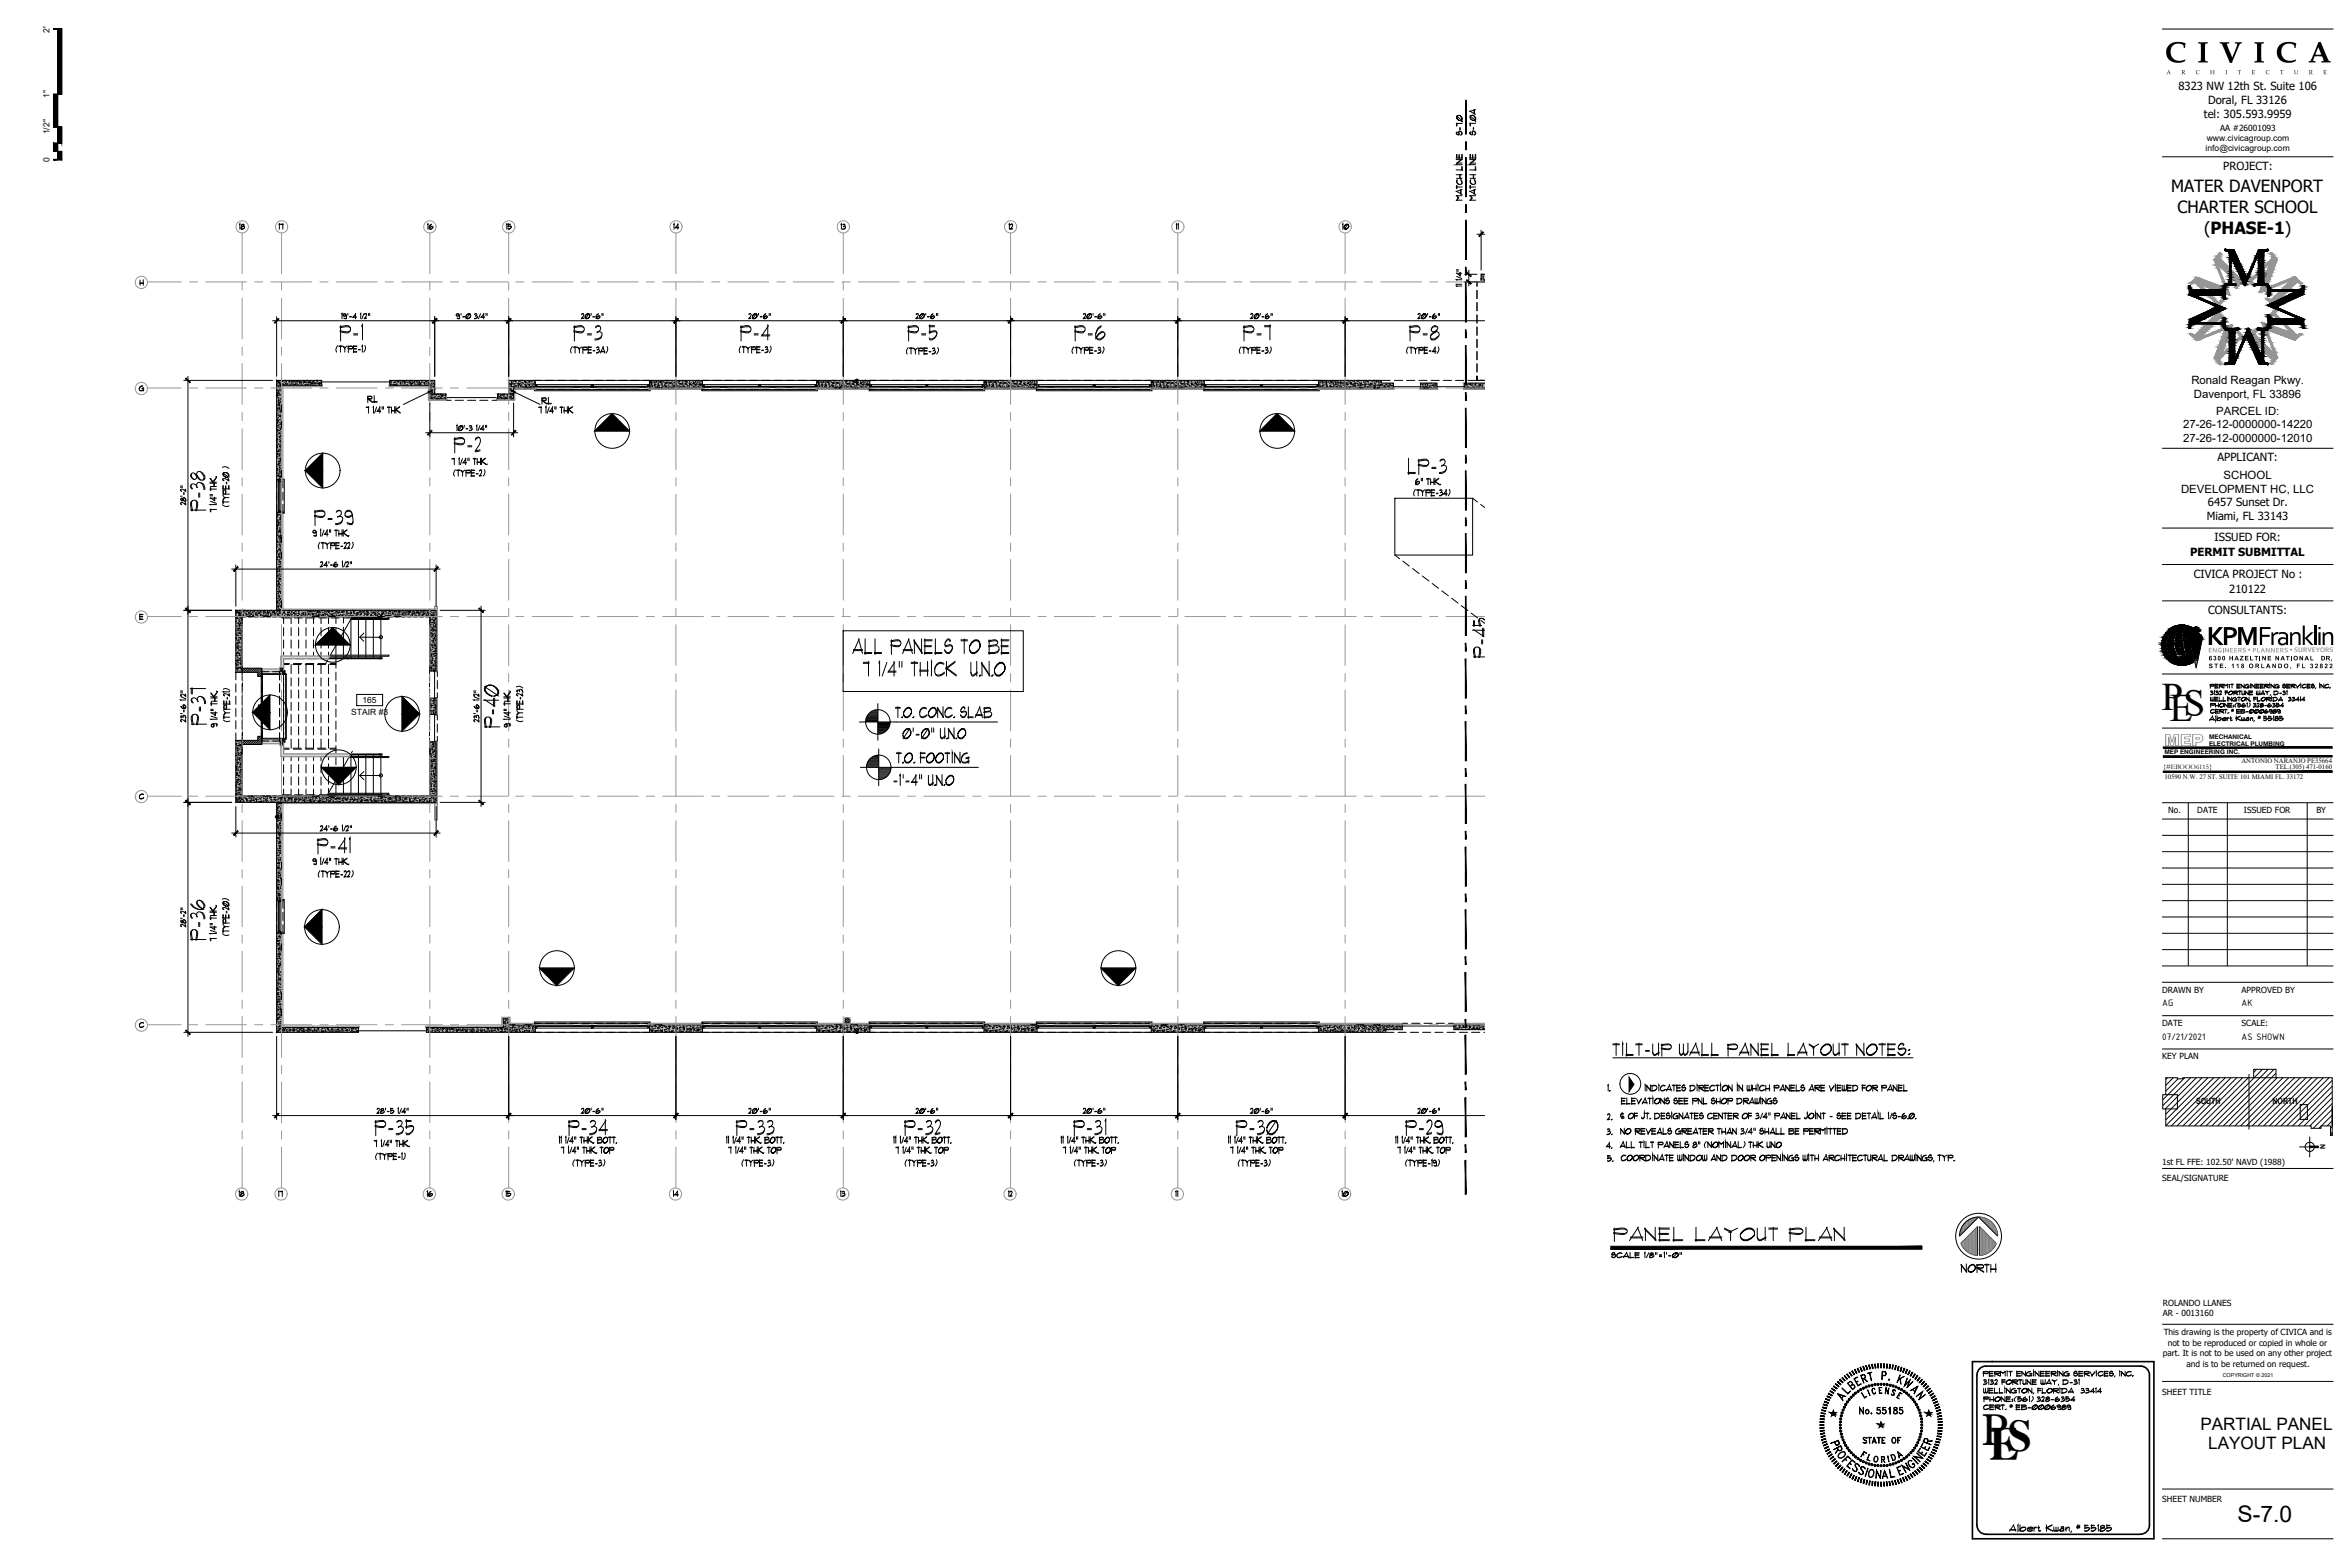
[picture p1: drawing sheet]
<svg xmlns="http://www.w3.org/2000/svg" width="914mm" height="610mm" viewBox="0 0 914 610" stroke-linecap="round" stroke-linejoin="round" font-family="sans-serif">
<defs><g id="words">
<text font-size="17.8" x="771.4" y="562.3">PS</text>
<text font-size="17.6" x="774.1" y="567.4">E</text>
<g font-size="15.2">
<text x="841" y="276.1">PS</text>
<text x="844.2" y="280.4">E</text>
</g>
<text font-size="11.6" x="842.4" y="24.3">C I V I C A</text>
<g font-size="10.7">
<text x="858.6" y="250.9">KPM</text>
<text x="878.4" y="250.9">Franklin</text>
</g>
<g font-size="10.6">
<text x="286.8" y="134.1">P-4</text>
<text x="352.1" y="134.1">P-5</text>
<text x="482.6" y="134.1">P-7</text>
<text x="175.3" y="177.4">P-2</text>
<text x="546.5" y="185.9">LP-3</text>
<text x="81.1" y="283.3" transform="rotate(-90 81.1 283.3)">P-37</text>
<text x="195.4" y="284.3" transform="rotate(-90 195.4 284.3)">P-40</text>
<text x="144.6" y="443.1">P-35</text>
<text x="219.8" y="443.1">P-34</text>
<text x="350.7" y="443.1">P-32</text>
<text x="545.7" y="443.1">P-29</text>
</g>
<g font-size="10.1">
<text x="221.9" y="134.1">P-3</text>
<text x="417" y="134.1">P-6</text>
<text x="547.2" y="134.1">P-8</text>
<text x="81.1" y="200" transform="rotate(-90 81.1 200)">P-38</text>
<text x="121" y="205.7">P-39</text>
<text x="330.6" y="255.8">ALL PANELS TO BE</text>
<text x="81.1" y="366.9" transform="rotate(-90 81.1 366.9)">P-36</text>
<text x="285.4" y="443.1">P-33</text>
<text x="479.8" y="443.1">P-30</text>
</g>
<g font-size="9.7">
<text x="626.2" y="412.7">TILT-UP WALL PANEL LAYOUT NOTES:</text>
<text x="626.5" y="484.4">PANEL LAYOUT PLAN</text>
</g>
<text font-size="8.9" x="870.7" y="591.9">S-7.0</text>
<text font-size="8.4" x="578.6" y="257.2" transform="rotate(-90 578.6 257.2)">P-45</text>
<g font-size="7.1">
<text x="761.6" y="496.4">NORTH</text>
<text x="743.3" y="570.1">N</text>
</g>
<g font-size="6.7">
<text x="856.2" y="556.3">PARTIAL PANEL</text>
<text x="859.3" y="563.8">LAYOUT PLAN</text>
</g>
<g font-size="6.6">
<text x="844.8" y="74.8">MATER DAVENPORT</text>
<text x="847.2" y="82.8">CHARTER SCHOOL</text>
<text x="857.6" y="91">(PHASE-1)</text>
<text x="717.5" y="541.9">B</text>
<text x="744.4" y="545.7">N</text>
</g>
<text font-size="6.4" x="842.2" y="290.1">MEP</text>
<g font-size="6.2">
<text x="713.7" y="546.1">A</text>
<text x="712.3" y="566.6">R</text>
<text x="714" y="568.7">O</text>
<text x="745.1" y="567.6">E</text>
<text x="746.1" y="565.5">E</text>
</g>
<g font-size="5.7">
<text x="623.7" y="448">4.</text>
<text x="715.4" y="543.6">L</text>
<text x="747.2" y="563.4">R</text>
<text x="715.4" y="570.1">F</text>
</g>
<g font-size="5.3">
<text x="165.1" y="90.3">16</text>
<text x="521.1" y="90.3">10</text>
<text x="628.3" y="442.7" transform="rotate(-90 628.3 442.7)">3.</text>
<text x="628.6" y="453" transform="rotate(-90 628.6 453)">5.</text>
<text x="96" y="466.7" transform="rotate(-90 96 466.7)">18</text>
<text x="260.7" y="466.7">14</text>
<text x="521.1" y="466.7">10</text>
<text x="770.5" y="549.6">CERT. # EB-0006989</text>
<text x="723.5" y="562.7">STATE OF</text>
<text x="722.8" y="568">F</text>
</g>
<g font-size="4.9">
<text x="96" y="90.3" transform="rotate(-90 96 90.3)">18</text>
<text x="111.1" y="90.3" transform="rotate(-90 111.1 90.3)">17</text>
<text x="199.7" y="90.3" transform="rotate(-90 199.7 90.3)">15</text>
<text x="264.9" y="90.3" transform="rotate(-90 264.9 90.3)">14</text>
<text x="329.8" y="90.3" transform="rotate(-90 329.8 90.3)">13</text>
<text x="628.3" y="436.7" transform="rotate(-90 628.3 436.7)">2.</text>
<text x="169" y="466.7" transform="rotate(-90 169 466.7)">16</text>
<text x="199.7" y="466.7" transform="rotate(-90 199.7 466.7)">15</text>
<text x="329.8" y="466.7" transform="rotate(-90 329.8 466.7)">13</text>
<text x="770.5" y="546.5">PHONE:(561) 328-6354</text>
<text x="711.2" y="563.4">P</text>
</g>
<g font-size="4.4">
<text x="847.7" y="35">8323 NW 12th St. Suite 106</text>
<text x="859.2" y="40.4">Doral, FL 33126</text>
<text x="857.6" y="45.9">tel: 305.593.9959</text>
<text x="865.1" y="66.2">PROJECT:</text>
<text x="394.8" y="90.3" transform="rotate(-90 394.8 90.3)">12</text>
<text x="852.7" y="149.4">Ronald Reagan Pkwy.</text>
<text x="853.7" y="154.7">Davenport, FL 33896</text>
<text x="862.3" y="161.3">PARCEL ID:</text>
<text x="849.5" y="166.6">27-26-12-0000000-14220</text>
<text x="849.5" y="171.9">27-26-12-0000000-12010</text>
<text x="862.9" y="179.5">APPLICANT:</text>
<text x="848.6" y="191.6">DEVELOPMENT HC, LLC</text>
<text x="865.2" y="186.3">SCHOOL</text>
<text x="859.1" y="197">6457 Sunset Dr.</text>
<text x="858.7" y="202.3">Miami, FL 33143</text>
<text x="861.7" y="210.5">ISSUED FOR:</text>
<text x="852.2" y="216.3">PERMIT SUBMITTAL</text>
<text x="853.6" y="224.8">CIVICA PROJECT No :</text>
<text x="867.4" y="230.7">210122</text>
<text x="859.2" y="238.9">CONSULTANTS:</text>
<text x="110.8" y="466.7" transform="rotate(-90 110.8 466.7)">17</text>
<text x="394.8" y="466.7" transform="rotate(-90 394.8 466.7)">12</text>
</g>
<text font-size="4" x="459.3" y="466.7" transform="rotate(-90 459.3 466.7)">11</text>
<g font-size="3.9">
<text x="841.4" y="391.5">AG</text>
<text x="872.2" y="391.5">AK</text>
<text x="841.4" y="404.5">07/21/2021</text>
<text x="872.2" y="404.5">AS SHOWN</text>
</g>
<g font-size="3.5">
<text x="459.3" y="90.3" transform="rotate(-90 459.3 90.3)">11</text>
<text x="627.2" y="425.8" transform="rotate(-90 627.2 425.8)">1.</text>
</g>
<g font-size="3.3">
<text x="19.2" y="12.8" transform="rotate(-90 19.2 12.8)">2&quot;</text>
<text x="19.2" y="38.2" transform="rotate(-90 19.2 38.2)">1&quot;</text>
<text x="19.2" y="52.3" transform="rotate(-90 19.2 52.3)">1/2&quot;</text>
<text x="863.9" y="50.9">AA #26001093</text>
<text x="858.2" y="58.8">info@civicagroup.com</text>
<text x="858.6" y="54.8">www.civicagroup.com</text>
<text x="19.2" y="63" transform="rotate(-90 19.2 63)">0</text>
<text x="141" y="273.5">165</text>
<text x="136.6" y="278.1">STAIR #3</text>
<text x="843.7" y="316.3">No.</text>
<text x="855" y="316.3">DATE</text>
<text x="873.1" y="316.3">ISSUED FOR</text>
<text x="901.3" y="316.3">BY</text>
<text x="841.4" y="386.2">DRAWN BY</text>
<text x="872.2" y="386.2">APPROVED BY</text>
<text x="841.4" y="399.1">DATE</text>
<text x="872.2" y="399">SCALE:</text>
<text x="841.4" y="412.1">KEY PLAN</text>
<text x="854.5" y="429.7">SOUTH</text>
<text x="884.2" y="429.7">NORTH</text>
<text x="841.3" y="453.1">1st FL FFE: 102.50' NAVD (1988)</text>
<text x="841.4" y="459.5">SEAL/SIGNATURE</text>
<text x="841.6" y="508">ROLANDO LLANES</text>
<text x="841.6" y="512.1">AR - 0013160</text>
<text x="841.9" y="519.4">This drawing is the property of CIVICA and is</text>
<text x="841.5" y="527.5">part. It is not to be used on any other project</text>
<text x="843.5" y="523.5">not to be reproduced or copied in whole or</text>
<text x="850.8" y="531.7">and is to be returned on request.</text>
<text x="841.4" y="542.7">SHEET TITLE</text>
<text x="841.4" y="584.4">SHEET NUMBER</text>
</g>
<text font-size="2.8" x="902.8" y="445.2" transform="rotate(90 902.8 445.2)">N</text>
<g font-size="2.7" fill="#979797">
<text x="859.2" y="253.8">ENGINEERS</text>
<text x="874.6" y="253.8">•</text>
<text x="876.4" y="253.8">PLANNERS</text>
<text x="891" y="253.8">• SURVEYORS</text>
</g>
<text font-size="2.7" x="841.5" y="299.2">{#EBOOO6115}</text>
<g font-size="2.6">
<text x="872.1" y="296.7">ANTONIO NARANJO PE35664</text>
<text x="885.5" y="299.2">TEL.(305) 471-0160</text>
<text x="842.2" y="303">10590 N.W. 27 ST. SUITE 101 MIAMI FL. 33172</text>
</g>
<g font-size="2.5">
<text x="859.6" y="287.4">MECHANICAL</text>
<text x="842.2" y="293.4">MEP ENGINEERING INC.</text>
<text x="859.6" y="290.1">ELECTRICAL PLUMBING</text>
</g>
<g font-size="2.4">
<text x="859.4" y="256.9">6300 HAZELTINE NATIONAL</text>
<text x="903" y="256.9">DR,</text>
<text x="859.4" y="259.9">STE. 118</text>
<text x="875" y="259.9">ORLANDO</text>
<text x="891" y="259.9">,</text>
<text x="893.6" y="259.9">FL 32822</text>
</g>
<text font-size="2.1" x="864.9" y="535.5">COPYRIGHT © 2021</text>
</g></defs>
<!-- layer: S-TEXT -->
<g fill="none" stroke="#000" stroke-width=".39">
<path d="M54.4 110.2h1.5M54.4 110.1h1.5M54.5 109v1.9M55.7 108.8v2.1M55.5 150.1a1.01 1.01 0 0 0-1.3 .8 1.01 1.01 0 0 0 1 1.1l.8-.2M55.5 150.2l-.9 .3-.4 .7M55.7 150.9v1.2M56 151.6l-.8 .3-.9-.1M56 151.1l-.8 .1M56 150.9l-.8 .2M54.3 240h1.2M54.3 239.8h1.2"/>
<path d="M54.3 239.1h1.3M54.3 239h1.3M54.4 238.9v2.2M54.3 241h1.3M54.3 240.8h1.3M55.9 309.1a1.03 1.03 0 0 0-1.6 .7M55.9 309a1.03 1.03 0 0 0-1.6 .4 1.03 1.03 0 0 0 .8 1.4l.9-.4M56 310.2l-.9 .5-.7-.2M55.9 398a1.03 1.03 0 0 0-1.6 .7M55.9 397.9a1.03 1.03 0 0 0-1.6 .4 1.03 1.03 0 0 0 .8 1.4l.9-.4M56 399.1l-.9 .5-.7-.2M627.6 411.5h116.7"/>
<path d="M630.5 439.2l1.6 2M630.5 439l1.6 2.1M630.6 439v2.2M630.8 429.5h1.6M630.8 429.3h1.6M630.8 428.4h1.4M630.8 428.2h1.4M630.8 427.4h1.6M630.8 427.3h1.6M631 427.1v2.5M631.2 432.7v2.6M631.7 433.4l-.6-.1-.6 .6"/>
<path d="M631.7 433.3a.77 .77 0 0 0-1.1 0 .77 .77 0 0 0 .1 1.1 .77 .77 0 0 0 1.1-.1M631.8 434.2l-.7 .3-.5-.1M631.9 435l-.9 .1M631.9 434.8l-.9 .2M632 438.9v2.3M632.9 429.5h1.4M632.9 429.3h1.4M633 427.1v2.5M633.6 434.2a1.13 1.13 0 0 1 .7-1.1 1.13 1.13 0 0 1 1.2 .3 1.23 1.23 0 0 1-.3 1.5 1.23 1.23 0 0 1-1.5 .1l-.1-.4a1.44 1.44 0 0 1 1.5-1.4 .81 .81 0 0 1 .4 1.3 1.1 1.1 0 0 1-1.9 .1M634.8 429.5h1.5M634.8 429.3h1.5M634.8 428.4h1.4"/>
<path d="M634.8 428.2h1.4M634.8 427.4h1.5M634.8 427.3h1.5M634.9 427.1v2.5M635.9 433.1h1.2M635.9 433.2h1.2M635.9 434h1.2M635.9 434.2h1.2M636 432.9v2.4M636.2 439.2l1.5-.2 .5 .5-.5 .6-1.5-.1M636.2 439.8h1.9M636.2 439.3h1.9"/>
<path d="M636.3 439v2.4M636.3 439.9l1.9 1.2M636.8 427.4l.9 2.1M638.5 440h1.4M638.5 439.2h1.5M638.5 439h1.5M638.6 438.9v2.5M638.7 427.4l-1.3 1.9M638.7 427.6l-1.3 1.9M639.1 428.8h1.8M639.1 429h1.8M639.8 433.1v1.7l-.8 .5-.2-.7"/>
<path d="M639.8 434.5l-.5 .6-.5-.3M640.1 427.1l.8 2.4M640.2 422.2v2.2M640.2 427.1l-1.2 2.4M640.3 433.1h1.3M640.3 433.2h1.3M640.5 439.2l.9 2M640.7 422.3l1.6 2.1M640.7 422.2l1.6 2.1M640.8 422.2v2.2M641 432.9v2.4M641.3 427.4h1.2"/>
<path d="M641.3 427.3h1.2M641.9 427.1v2.4M642.1 435.1l-.1 .2zM642.2 422v2.4M642.4 439.2l-1.2 1.9M642.4 439.3l-1.2 1.9M642.7 422.5h1.8M642.7 422.3l1.3-.1a1.16 1.16 0 0 1 .7 1.3 1.16 1.16 0 0 1-1.2 .9h-.8M642.7 440h1.4M642.7 439.2h1.5M642.7 439h1.5M642.8 438.9v2.5"/>
<path d="M642.8 422.2v2.3M643.2 427.3v2.2M643.7 433.4h1.8M643.7 433.2l1.3-.1 .5 .3a1.36 1.36 0 0 1-.1 1.6 1.36 1.36 0 0 1-1.7 .3M643.8 428.4a1.13 1.13 0 0 1 .7-1.1 1.13 1.13 0 0 1 1.2 .3 1.23 1.23 0 0 1-.3 1.5 1.23 1.23 0 0 1-1.5 .1l-.1-.4a1.44 1.44 0 0 1 1.5-1.4 .81 .81 0 0 1 .4 1.3 1.1 1.1 0 0 1-1.9 .1M643.9 433.1v2.3M644.6 423.6l-1.1 .7h-.8M645.6 422.2l-.1 2.2M645.7 434.5a1.85 1.85 0 0 1-2 .6M645.9 438.9l.7 2.3M646 438.9l-1.3 2.3M646.1 427.4l1.6 2.1"/>
<path d="M646.1 427.3l1.6 2M646.2 427.3v2.2M646.3 433.1h1.5M646.3 433.2h1.5M646.3 434h1.4M646.3 434.2h1.4M646.3 435.3h1.5M646.3 435.1h1.5M646.4 432.9v2.5M647.1 438.9v2.5M647.6 427.1v2.4M647.9 422.5a1.15 1.15 0 0 0-1.8 .8"/>
<path d="M647.9 422.3a1.15 1.15 0 0 0-1.7 .5 1.15 1.15 0 0 0 .8 1.6l1-.5M648 423.8a1.49 1.49 0 0 1-1.8 .3M648.2 428h1.1a.78 .78 0 0 1 0 1.2 .78 .78 0 0 1-1.2-.2M648.4 433.8h.9a.75 .75 0 0 1 .3 1.2 .75 .75 0 0 1-1.3-.2M648.5 423.8h1.8M648.5 423.9h1.8M649 439.8h.9a.75 .75 0 0 1 .2 1.2 .75 .75 0 0 1-1.2-.2M649.1 427.6l.2-.2-.6-.1-.5 .4M649.3 427.4l-.1-.1a.7 .7 0 0 0-.9 .2 .7 .7 0 0 0 .1 .9h1.2l-.3 .8a.74 .74 0 0 1-1.2-.4M649.3 433.4l.2-.2-.5-.1-.6 .4M649.5 433.2l-.1-.1a.72 .72 0 0 0-.8 .2 .72 .72 0 0 0 0 .9h1.2l-.3 .8a.74 .74 0 0 1-1.2-.4M649.5 422l.8 2.4"/>
<path d="M649.7 422l-1.3 2.4M649.9 439.3l.2-.1-.6-.2-.5 .5M650.1 439.2l-.1-.2a.72 .72 0 0 0-.8 .3 .72 .72 0 0 0 0 .8h1.2l-.3 .8a.74 .74 0 0 1-1.2-.3M650.6 433.1l-.1 2.2M650.7 422.3h1.3M650.7 422.2h1.3M651.3 428h1.2a.78 .78 0 0 1 0 1.2 .78 .78 0 0 1-1.2-.2M651.3 422v2.4M652.3 427.6l.1-.2-.5-.1-.5 .4M652.3 422.3h1.6M652.3 422.2h1.6M652.3 424.4h1.6"/>
<path d="M652.3 424.3h1.6M652.3 423.3h1.4M652.3 423.1h1.4M652.4 427.4l-.1-.1a.7 .7 0 0 0-.8 .2 .7 .7 0 0 0 0 .9h1.3l-.4 .8a.74 .74 0 0 1-1.1-.4M652.5 422v2.5M652.5 433.1a1.14 1.14 0 0 0-1.5 .8 1.14 1.14 0 0 0 1.1 1.4l.9-.3M652.5 433.2l-1 .3-.5 .8M652.8 433.9v1.4M653 434.8l-.9 .3-1-.1M653 434.2l-.9 .1M653 434l-.9 .2M653.2 429.5h1.5"/>
<path d="M653.2 429.3h1.5M653.2 428.4h1.4M653.2 428.2h1.4M653.2 427.4h1.5M653.2 427.3h1.5M653.3 433.2l1.6 2.1M653.3 433.1l1.6 2M653.3 427.1v2.5M653.4 433.1v2.2M653.5 439a1.14 1.14 0 0 0-1.5 .9 1.14 1.14 0 0 0 1.1 1.3l.9-.3M653.5 439.2l-1 .3-.5 .8M653.7 439.9v1.4"/>
<path d="M654 440l-.9 .1M654.4 439.2l1.5-.2 .5 .5-.5 .6-1.5-.1M654.4 439.8h1.9M654.4 439.3h1.9M654.5 423h1.1a.78 .78 0 0 1-.1 1.2 .78 .78 0 0 1-1.1-.3M654.5 439v2.4M654.5 439.9l1.9 1.2M654.8 432.9v2.4M655.2 429.5h1.5M655.2 429.3h1.5M655.2 428.4h1.4M655.2 428.2h1.4"/>
<path d="M655.2 427.4h1.5M655.2 427.3h1.5M655.3 427.1v2.5M655.4 422.5l.1-.2-.5-.1-.5 .4M655.4 434.6h1.8M655.4 434.8h1.8M655.5 422.3v-.1a.73 .73 0 0 0-.9 .2 .73 .73 0 0 0 0 .9h1.3l-.4 .8a.7 .7 0 0 1-1.1-.3M656.4 432.9l.8 2.4M656.6 432.9l-1.3 2.4M656.7 440h1.4M656.7 439.2h1.5M656.7 439h1.5"/>
<path d="M656.8 438.9v2.5M657.5 422.5h1.8M657.5 422.3l1.3-.1a1.16 1.16 0 0 1 .8 1.3 1.16 1.16 0 0 1-1.3 .9h-.8M657.6 433.1h1.3M657.6 433.2h1.3M657.7 422.2v2.3M658.2 432.9v2.4M658.5 427.4l1.5-.1 .5 .4-.5 .7-1.5-.2M658.5 428h1.9M658.5 427.6h1.9M658.7 427.3v2.3M659.2 433.1h1.6"/>
<path d="M659.2 433.2h1.6M659.2 434h1.4M659.2 434.2h1.4M659.2 435.3h1.6M659.2 435.1h1.6M659.4 432.9v2.5M659.5 423.6l-1.2 .7h-.8M659.8 438.9l.8 2.3M660 438.9l-1.3 2.3M660.4 422.2l-.1 2.2M660.7 427.4l1.6 2.1M660.7 427.3l1.6 2"/>
<path d="M660.8 427.3v2.2M661 422.3l1.5-.1 .5 .4-.5 .7-1.5-.2M661 423h1.9M661 422.5h1.9M661 439.2h1.2M661 439h1.2M661.1 422.2v2.3M661.1 423.2l1.9 1.2M661.1 423.1l1.9 1.2M661.4 433.8h.8a.75 .75 0 0 1 .3 1.2 .75 .75 0 0 1-1.2-.2M661.6 438.9v2.3M662.2 427.1v2.4"/>
<path d="M662.3 433.4l.1-.2-.5-.1-.5 .4M662.4 433.2v-.1a.72 .72 0 0 0-.9 .2 .72 .72 0 0 0 0 .9h1.3l-.4 .8a.74 .74 0 0 1-1.1-.4M662.6 440h1.4M662.6 439.2h1.6M662.6 439h1.6M662.7 429.5h1.4M662.7 429.3h1.4M662.8 438.9v2.5M662.8 427.1v2.5M663.3 422.3h1.5M663.3 422.2h1.5M663.3 424.4h1.5"/>
<path d="M663.3 424.3h1.5M663.3 423.3h1.4M663.3 423.1h1.4M663.4 422v2.5M664.7 439.2l1.5-.2 .5 .5-.5 .6-1.5-.1M664.7 439.8h1.9M664.7 439.3h1.9M664.8 439v2.4M664.8 439.9l1.9 1.2M665.9 428h1.2a.78 .78 0 0 1 0 1.2 .78 .78 0 0 1-1.2-.2M666.2 433.4a1.15 1.15 0 0 0-1.8 .8M666.2 433.2a1.15 1.15 0 0 0-1.7 .5 1.15 1.15 0 0 0 .8 1.6l1.1-.5"/>
<path d="M666.4 434.6l-1.1 .5-.7-.1M666.7 433.1h1.6M666.7 433.2h1.6M666.7 434h1.4M666.7 434.2h1.4M666.7 435.3h1.6M666.7 435.1h1.6M666.9 432.9v2.5M666.9 427.6l.1-.2-.5-.1-.5 .4M667 427.4l-.1-.1a.7 .7 0 0 0-.8 .2 .7 .7 0 0 0 0 .9h1.3l-.4 .8a.74 .74 0 0 1-1.1-.4M667.1 422.5a1.15 1.15 0 0 0-1.8 .8M667.1 422.3a1.15 1.15 0 0 0-1.7 .5 1.15 1.15 0 0 0 .8 1.6l1-.5"/>
<path d="M667.2 423.8a1.49 1.49 0 0 1-1.8 .3M667.6 422.3h1.3M667.6 422.2h1.3M667.8 428.7h1.6M667.8 428.5h1.6M667.9 427.3v2.2M668.2 439.2h1.3M668.2 439h1.3M668.3 422v2.4M668.6 433.2l1.7 2.1M668.6 433.1l1.7 2M668.8 433.1v2.2"/>
<path d="M668.9 438.9v2.3M669.3 427.1v2.4M669.6 422.2l-.1 2.2M669.8 428.4a1.13 1.13 0 0 1 .7-1.1 1.13 1.13 0 0 1 1.2 .3 1.23 1.23 0 0 1-.2 1.5 1.23 1.23 0 0 1-1.5 .1l-.2-.4a1.44 1.44 0 0 1 1.6-1.4 .81 .81 0 0 1 .3 1.3 1.1 1.1 0 0 1-1.9 .1M670 439v2.2M670.2 423.3a1.34 1.34 0 0 1 1.7-1 1.21 1.21 0 0 1 0 1.6 1.21 1.21 0 0 1-1.6 .2l-.1-.3a1.37 1.37 0 0 1 1.5-1.5l.2 .2a1.1 1.1 0 0 1-.3 1.5 1.1 1.1 0 0 1-1.4-.2M670.2 432.9v2.4M670.7 433.1h1.2M670.7 433.2h1.2M671.3 432.9v2.4M671.4 438.9v2.3M672.2 427.4l1.6-.1 .4 .4-.4 .7-1.6-.2"/>
<path d="M672.2 428h1.9M672.2 427.6h1.9M672.3 433.1h1.5M672.3 433.2h1.5M672.3 434h1.4M672.3 434.2h1.4M672.3 435.3h1.5M672.3 435.1h1.5M672.4 427.3v2.3M672.5 432.9v2.5M672.5 422.3l1.6 2.1M672.5 422.2l1.6 2.1"/>
<path d="M672.6 422.2v2.2M673 438.9l.8 2.3M673.2 438.9l-1.3 2.3M674 422v2.4M674.1 439.2l1.6 2M674.1 439l1.6 2.1M674.2 439v2.2M674.4 433.2l1.5-.1 .4 .4-.4 .7-1.5-.2M674.4 433.8h1.9M674.4 433.4h1.9M674.5 433.1v2.3M674.5 434.1l1.9 1.2"/>
<path d="M674.5 433.9l1.9 1.2M675.6 438.9v2.3M675.8 427.6h1.8M675.8 427.4l1.3-.1 .5 .3a1.36 1.36 0 0 1-.2 1.6 1.36 1.36 0 0 1-1.6 .3M675.9 427.3v2.3M676 422.2v2.2M676.5 422.3l1.7 2.1M676.5 422.2l1.7 2.1M676.6 422.2v2.2M677.5 439.2l.6-.2 .4 .3-.8 .8M677.7 428.7a1.85 1.85 0 0 1-1.9 .6M677.7 440h.7l.3 .4a1.16 1.16 0 0 1-1.3 .8"/>
<path d="M677.9 434.2a1.17 1.17 0 0 1 .7-1.1 1.17 1.17 0 0 1 1.3 .3 1.16 1.16 0 0 1-.4 1.5 1.16 1.16 0 0 1-1.6-.3 1.5 1.5 0 0 1 1.6-1.4 .81 .81 0 0 1 .4 1.3 1.14 1.14 0 0 1-2 .1M678 422v2.4M678.3 439.1l-.8 .2M678.3 427.4l1.6-.1 .4 .4-.4 .7-1.6-.2M678.3 428h1.9M678.3 427.6h1.9M678.5 427.3v2.3M678.5 428.3l1.9 1.2M678.5 428.1l1.9 1.2M679.8 422.2v1.7l.3 .5 .5-.3v-1.9M680 439l-.9 2.2M680.2 433.1h1.3"/>
<path d="M680.2 433.2h1.3M680.2 434h1.3M680.2 434.2h1.3M680.4 432.9v2.4M680.7 428.8h1.8M680.7 429h1.8M681.4 438.9v2.3M681.5 422v1.8l-.3 .5-.4 .1-.2-.5-.5 .4-.3-.5M681.5 423.6l-.5 .7-.4-.5M681.6 439l-1.3 1.6h1.5M681.8 423.6h1.6M681.8 423.4h1.6"/>
<path d="M681.8 427.1l.7 2.4M681.9 422.2v2.2M681.9 427.1l-1.3 2.4M682.4 438.9v.9M682.9 427.3v1.7l.3 .5 .5-.3v-1.9M682.9 438.9v.9M683.3 433.2h.9v.5l-.7 .5M683.3 422v2.4M683.5 434h.7l.3 .5a1.08 1.08 0 0 1-1.3 .8M684.1 433.1l-.8 .3M684.1 422.2v2.2M684.4 434.6l-1.2 .5"/>
<path d="M684.6 427.1l-.2 2.1-.3 .3-.4-.5-.5 .3-.3-.5M684.6 428.7l-.5 .6-.4-.5M684.8 439.8h.9a.75 .75 0 0 1 .3 1.2 .75 .75 0 0 1-1.3-.2M685.2 427.3l-.1 2.2M685.6 427.4l1.7 2.1M685.6 427.3l1.7 2M685.7 439.3l.2-.1-.5-.2-.5 .5M685.7 427.3v2.2M685.8 433.1l-.9 2.2M685.9 439.2l-.1-.2a.72 .72 0 0 0-.8 .3 .72 .72 0 0 0 0 .8h1.3l-.4 .8a.74 .74 0 0 1-1.2-.3M686.1 434.5h1.5M686.5 422.5a1.15 1.15 0 0 0-1.8 .8"/>
<path d="M686.5 422.3a1.15 1.15 0 0 0-1.7 .5 1.15 1.15 0 0 0 .8 1.6l1-.5M686.6 423.8a1.49 1.49 0 0 1-1.8 .3M686.8 439v2.2M687 423.6h1.6M687 423.4h1.6M687.1 422.2v2.2M687.1 427.1v2.4M687.2 432.9v2.4M687.4 433.1l-1.3 1.5h1.5M688.2 438.9v2.3M688.2 432.9v.9M688.5 422v2.4"/>
<path d="M688.7 432.9v.9M689 427.3a1.14 1.14 0 0 0-1.5 .8 1.14 1.14 0 0 0 1.2 1.4l.9-.3M689 427.4l-1 .3-.5 .8M689.3 428.1v1.4M689.6 429l-.9 .3-1.1-.1M689.6 428.4l-.9 .1M689.6 428.2l-.9 .2M689.8 438.9l.8 2.3M689.9 438.9l-1.2 2.3M690 428h.9a.75 .75 0 0 1 .3 1.2 .75 .75 0 0 1-1.3-.2M690.3 422.3l1.5-.1 .5 .4-.5 .7-1.5-.2M690.3 423h1.9"/>
<path d="M690.3 422.5h1.9M690.4 422.2v2.3M690.5 433.2l1.6-.1 .4 .4-.4 .7-1.6-.2M690.5 433.8h1.9M690.5 433.4h1.9M690.7 433.1v2.3M691 427.6l.1-.2-.5-.1-.5 .4M691.1 427.4l-.1-.1a.72 .72 0 0 0-.8 .2 .72 .72 0 0 0 0 .9h1.3l-.4 .8a.74 .74 0 0 1-1.2-.4M691.1 438.9v2.5M692.7 423.8h1.8M692.7 423.9h1.8M692.9 434.6h1.8"/>
<path d="M692.9 434.8h1.8M693 438.9v2.5M693.7 422l.8 2.4M693.8 422l-1.2 2.4M694 432.9l.7 2.4M694.1 432.9l-1.3 2.4M694.7 422.3l1.7 2.1M694.7 422.2l1.7 2.1M694.8 422.2v2.2M695 433.2l1.6 2.1M695 433.1l1.6 2M695.1 433.1v2.2"/>
<path d="M696 439.3h1.8M696 439.2l1.4-.2 .4 .3-.3 .5-1.4 .2M696.2 439v2.4M696.2 422v2.4M696.5 432.9v2.4M696.8 422.3h1.5M696.8 422.2h1.5M696.8 424.4h1.5M696.8 424.3h1.5M696.8 423.3h1.3M696.8 423.1h1.3M696.9 422v2.5"/>
<path d="M697 433.1h1.5M697 433.2h1.5M697 434h1.4M697 434.2h1.4M697 435.3h1.5M697 435.1h1.5M697.1 432.9v2.5M698.4 440h1.4M698.4 439.2h1.6M698.4 439h1.6M698.6 438.9v2.5M698.8 424.4h1.4"/>
<path d="M698.8 424.3h1.4M698.9 422v2.5M699 435.3h1.4M699 435.1h1.4M699.2 432.9v2.5M700.8 423h1.1a.78 .78 0 0 1 0 1.2 .78 .78 0 0 1-1.2-.3M701.7 422.5l.1-.2-.5-.1-.5 .4M701.7 439.2l1.6-.2 .4 .5-.4 .6-1.6-.1M701.7 439.8h2M701.7 439.3h2M701.8 422.3v-.1a.73 .73 0 0 0-.8 .2 .73 .73 0 0 0-.1 .9h1.3l-.4 .8a.7 .7 0 0 1-1.1-.3M701.9 439v2.4"/>
<path d="M703.1 433.1v1.7l-.7 .5-.2-.7M703.2 434.5l-.6 .6-.4-.3M703.7 434.2a1.13 1.13 0 0 1 .7-1.1 1.13 1.13 0 0 1 1.2 .3 1.23 1.23 0 0 1-.2 1.5 1.23 1.23 0 0 1-1.5 .1l-.2-.4a1.44 1.44 0 0 1 1.6-1.4 .81 .81 0 0 1 .3 1.3 1.1 1.1 0 0 1-1.9 .1M704 423.8h1.8M704 423.9h1.8M704 440h1.4M704 439.2h1.6M704 439h1.6M704.2 438.9v2.5M705 422l.8 2.4M705.1 422l-1.2 2.4M706.1 439.2l1.5-.2 .5 .5-.5 .6-1.5-.1"/>
<path d="M706.1 439.8h1.9M706.1 439.3h1.9M706.1 422.3l1.6-.1 .4 .4-.4 .7-1.6-.2M706.1 423h2M706.1 422.5h2M706.2 439v2.4M706.2 439.9l1.9 1.2M706.3 422.2v2.3M706.3 423.2l1.9 1.2M706.3 423.1l1.9 1.2M706.4 433.1v2.2M706.9 433.2l1.7 2.1"/>
<path d="M706.9 433.1l1.7 2M707 433.1v2.2M708.2 439l1 .7 1.1-.7M708.2 439.2l1.2 .7M708.3 438.9v2.3M708.4 422.3h1.6M708.4 422.2h1.6M708.4 424.4h1.6M708.4 424.3h1.6M708.4 423.3h1.4M708.4 423.1h1.4M708.4 432.9v2.4"/>
<path d="M708.6 422v2.5M708.9 433.1h1.3M708.9 433.2h1.3M709.6 432.9v2.4M710.1 438.9v2.3M710.3 439.2l-1.2 .7M711 439l-.1 2.2M711.5 439.2h1.3M711.5 439h1.3M711.7 422.3l.9 2.1M712.1 434.5h.8M712.1 434.3h.8"/>
<path d="M712.2 438.9v2.3M713.2 439.2h1.2M713.2 439h1.2M713.6 422.3l-1.2 2M713.6 422.5l-1.2 1.9M713.8 438.9v2.3M714.2 422.2l-.1 2.2M714.8 422.3h1.5M714.8 422.2h1.5M714.8 424.4h1.5M714.8 424.3h1.5M714.8 423.3h1.4"/>
<path d="M714.8 423.1h1.4M714.8 433.8h1.2a.78 .78 0 0 1 0 1.2 .78 .78 0 0 1-1.2-.2M714.8 440h1.4M714.8 439.2h1.6M714.8 439h1.6M714.9 422v2.5M715 438.9v2.5M715.8 433.4l.1-.2-.5-.1-.5 .4M715.9 433.2l-.1-.1a.7 .7 0 0 0-.8 .2 .7 .7 0 0 0 0 .9h1.3l-.4 .8a.74 .74 0 0 1-1.1-.4M716.7 433.1h1.5M716.7 433.2h1.5M716.7 434h1.4"/>
<path d="M716.7 434.2h1.4M716.7 435.3h1.5M716.7 435.1h1.5M716.8 422.2v1.7l.3 .5 .5-.3v-1.9M716.8 432.9v2.5M716.9 439.3h1.7M716.9 439.2l1.2-.2 .5 .3a1.36 1.36 0 0 1-.1 1.6 1.36 1.36 0 0 1-1.6 .3M717 439v2.4M718.5 422v1.8l-.3 .5-.4 .1-.2-.5-.5 .4-.3-.5M718.5 423.6l-.5 .7-.4-.5M718.7 433.1h1.5M718.7 433.2h1.5"/>
<path d="M718.7 434h1.4M718.7 434.2h1.4M718.7 435.3h1.5M718.7 435.1h1.5M718.8 422.3h1.5M718.8 422.2h1.5M718.8 424.4h1.5M718.8 424.3h1.5M718.8 423.3h1.4M718.8 423.1h1.4M718.8 432.9v2.5M718.9 422v2.5"/>
<path d="M720.8 422.5h1.8M720.8 422.3l1.3-.1a1.16 1.16 0 0 1 .7 1.3 1.16 1.16 0 0 1-1.2 .9h-.8M721 422.2v2.3M722 433.4h1.8M722 433.2l1.3-.1 .5 .3a1.36 1.36 0 0 1-.2 1.6 1.36 1.36 0 0 1-1.6 .3M722.2 433.1v2.3M722.7 423.6l-1.1 .7h-.8M723.9 434.5a1.85 1.85 0 0 1-1.9 .6M724.5 422.3h1.3M724.5 422.2h1.3M724.5 423.3h1.3M724.5 423.1h1.3"/>
<path d="M724.6 433.1h1.5M724.6 433.2h1.5M724.6 434h1.4M724.6 434.2h1.4M724.6 435.3h1.5M724.6 435.1h1.5M724.6 422v2.4M724.7 432.9v2.5M726.2 423.3a1.34 1.34 0 0 1 1.7-1 1.21 1.21 0 0 1 0 1.6 1.21 1.21 0 0 1-1.6 .2l-.1-.3a1.37 1.37 0 0 1 1.5-1.5l.2 .2a1.1 1.1 0 0 1-.3 1.5 1.1 1.1 0 0 1-1.4-.2M726.6 433.1h1.3M726.6 433.2h1.3M727.2 432.9v2.4"/>
<path d="M728.4 434.6h1.8M728.4 434.8h1.8M728.6 422.3l1.5-.1 .4 .4-.4 .7-1.5-.2M728.6 423h1.9M728.6 422.5h1.9M728.7 422.2v2.3M728.7 423.2l1.9 1.2M728.7 423.1l1.9 1.2M729.4 432.9l.8 2.4M729.5 432.9l-1.3 2.4M730.8 433.1v2.2M731.4 435.3h1.4"/>
<path d="M731.4 435.1h1.4M731.5 432.9v2.5M732.1 422.3l1.6-.1 .4 .4-.4 .7-1.6-.2M732.1 423h1.9M732.1 422.5h1.9M732.3 422.2v2.3M734.6 423.8h1.7M734.6 423.9h1.7M734.7 433.1l.2-.2v2.4M734.9 433.1l-.2 .1M735.6 422l.7 2.4M735.7 422l-1.3 2.4"/>
<path d="M736.2 433.1l-.8 2.2M736.5 433.8h1.2a.78 .78 0 0 1 0 1.2 .78 .78 0 0 1-1.2-.2M736.6 422.3l1.6 2.1M736.6 422.2l1.6 2.1M736.7 422.2v2.2M737.5 433.4l.1-.2-.5-.1-.5 .4M737.6 433.2v-.1a.7 .7 0 0 0-.9 .2 .7 .7 0 0 0 .1 .9h1.2l-.4 .8a.74 .74 0 0 1-1.1-.4M738.1 422v2.4M738.6 422.3h1.5M738.6 422.2h1.5M738.6 424.4h1.5M738.6 424.3h1.5"/>
<path d="M738.6 423.3h1.4M738.6 423.1h1.4M738.7 434.5h.7M738.7 434.3h.7M738.7 422v2.5M740.6 424.4h1.4M740.6 424.3h1.4M740.8 422v2.5M741.1 433.1a1.22 1.22 0 0 0-1 .9 1.22 1.22 0 0 0 .5 1.3l.9-.3 .2-.8-.6-.2-1 1M741.1 433.2l-1 1.1M741.6 434.1l-1 .4-.5 .6M741.8 434.4l-.9 .7-.7-.1"/>
<path d="M742.5 435.1l-.2 .2zM742.9 434.2a1.13 1.13 0 0 1 .6-1.1 1.13 1.13 0 0 1 1.3 .3 1.23 1.23 0 0 1-.3 1.5 1.23 1.23 0 0 1-1.5 .1l-.1-.4a1.44 1.44 0 0 1 1.5-1.4 .81 .81 0 0 1 .4 1.3 1.1 1.1 0 0 1-1.9 .1M744.6 433.1l-1.7 2.2M745.4 435.1l-.1 .2zM630.5 445.8h1.8M630.5 446h1.8M631.6 444.1l.7 2.4M631.7 444.1l-1.3 2.4M632.5 440.1a1.13 1.13 0 0 1 .7-1 1.13 1.13 0 0 1 1.2 .2 1.23 1.23 0 0 1-.2 1.5 1.23 1.23 0 0 1-1.5 .1l-.2-.3a1.44 1.44 0 0 1 1.6-1.4 .81 .81 0 0 1 .3 1.2 1.1 1.1 0 0 1-1.9 .2M632.6 449.7a1.15 1.15 0 0 0-1.8 .8M632.6 449.5a1.15 1.15 0 0 0-1.7 .5 1.15 1.15 0 0 0 .8 1.6l1-.5M632.7 446.5h1.4"/>
<path d="M632.7 446.3h1.4M632.7 451a1.49 1.49 0 0 1-1.7 .3M632.8 444.1v2.5M633.1 450.5a1.34 1.34 0 0 1 1.8-1 1.21 1.21 0 0 1-.1 1.6 1.21 1.21 0 0 1-1.5 .2l-.2-.3a1.37 1.37 0 0 1 1.5-1.5l.3 .2a1.1 1.1 0 0 1-.3 1.4 1.1 1.1 0 0 1-1.5-.1M634.6 446.5h1.4M634.6 446.3h1.4M634.7 444.1v2.5M635.5 450.5a1.34 1.34 0 0 1 1.8-1 1.21 1.21 0 0 1-.1 1.6 1.21 1.21 0 0 1-1.5 .2l-.2-.3a1.37 1.37 0 0 1 1.6-1.5l.2 .2a1.1 1.1 0 0 1-.3 1.4 1.1 1.1 0 0 1-1.5-.1M636.3 440l1.9 1.2M637.8 444.4h1.2M637.8 444.3h1.2M637.9 449.5l1.6-.1 .4 .4-.4 .7-1.6-.2"/>
<path d="M637.9 450.2h2M637.9 449.7h2M638.1 449.4v2.3M638.1 450.4l1.9 1.2M638.1 450.2l1.9 1.2M638.4 444.1v2.4M638.5 441.2h1.5M638.5 441.1h1.5M638.5 440.1h1.4M639.8 444.3l-.1 2.2M640.2 449.7h1.8M640.2 449.5l1.3-.1a1.16 1.16 0 0 1 .7 1.3 1.16 1.16 0 0 1-1.2 .9h-.8"/>
<path d="M640.3 446.5h1.4M640.3 446.3h1.4M640.4 449.4v2.3M640.4 444.1v2.5M642.1 450.8l-1.1 .6h-.8M642.2 444.4h1.3M642.2 444.3h1.3M642.7 441.2h1.5M642.7 441.1h1.5M642.7 440.1h1.4M642.9 444.1v2.4M643.1 449.4l-.1 2.2"/>
<path d="M643.5 449.5l1.7 2.1M643.5 449.4l1.7 2M643.7 449.4v2.2M644.8 440.6h1.8M644.8 440.8h1.8M645.1 449.2v2.4M645.1 444.4l1.6-.1 .4 .4-.4 .7-1.6-.2M645.1 445.1h2M645.1 444.6h2M645.3 444.3v2.3M645.7 451h1.8M645.7 451.1h1.8"/>
<path d="M646.7 449.2l.8 2.4M646.8 449.2l-1.2 2.4M647 441.2h1.4M647 441.1h1.4M647.6 445.8h1.7M647.6 446h1.7M647.9 449.5h1.2M647.9 449.4h1.2M648.5 449.2v2.4M648.6 444.1l.7 2.4M648.7 444.1l-1.3 2.4M649.5 449.5h1.5"/>
<path d="M649.5 449.4h1.5M649.5 451.6h1.5M649.5 451.4h1.5M649.5 450.5h1.4M649.5 450.3h1.4M649.6 444.4l1.6 2.1M649.6 444.3l1.6 2M649.6 449.2v2.5M649.7 444.3v2.2M651.1 444.1v2.4M651.6 446.5h1.5M651.6 446.3h1.5"/>
<path d="M651.6 444.4h1.5M651.6 444.3h1.5M651.6 445.4h1.4M651.6 445.2h1.4M651.7 444.1v2.5M652.8 449.4v1.7l.3 .5 .5-.3v-1.9M653.7 446.5h1.4M653.7 446.3h1.4M653.8 444.1v2.5M654 440.8l-.9 .3-1-.2M654 440.1l-.9 .2M654.5 449.2v1.8l-.3 .4-.4 .2-.2-.5-.5 .3-.3-.4"/>
<path d="M654.5 450.8l-.5 .6-.4-.4M654.5 440l1.9 1.2M655.1 449.4l-.1 2.2M655.5 449.5l1.7 2.1M655.5 449.4l1.7 2M655.6 445.1h1.2a.78 .78 0 0 1-.1 1.2 .78 .78 0 0 1-1.1-.3M655.6 449.4v2.2M656.6 444.6l-.4-.3-.5 .4M656.7 441.2h1.5M656.7 441.1h1.5M656.7 440.1h1.4M656.7 444.4v-.1a.72 .72 0 0 0-.9 .2 .72 .72 0 0 0 0 .9l1-.2 .3 .5-.7 .6-.8-.5"/>
<path d="M657 449.2v2.4M657.5 449.7h1.8M657.5 449.5l1.3-.1a1.16 1.16 0 0 1 .8 1.3 1.16 1.16 0 0 1-1.3 .9h-.8M657.7 449.4v2.3M658.8 440.6h1.8M658.8 440.8h1.8M659.1 444.5l-.1 .7h1l.3 .6a1.1 1.1 0 0 1-1.4 .6l-.1-.6 1.3-1.1-.4-.4zM659.5 450.8l-1.2 .6h-.8M660 444.9l-1.3 .9M660 444.4h-.7l-.4 .5M660.1 450.5a1.34 1.34 0 0 1 1.8-1 1.21 1.21 0 0 1-.1 1.6 1.21 1.21 0 0 1-1.6 .2l-.1-.3a1.37 1.37 0 0 1 1.5-1.5l.3 .2a1.1 1.1 0 0 1-.3 1.4 1.1 1.1 0 0 1-1.5-.1M660.3 445.8l-.8 .5-.8-.1"/>
<path d="M660.9 444.1v1M661.4 444.1v1M662.5 449.4v1.7l.3 .5 .5-.3v-1.9M662.6 441.2h1.6M662.6 441.1h1.6M662.6 440.1h1.4M663.9 444.1a1.62 1.62 0 0 0-.4 2.4M664.2 449.2v1.8l-.3 .4-.4 .2-.2-.5-.5 .3-.3-.4M664.2 450.8l-.6 .6-.3-.4M664.4 444.4l1.7 2.1M664.4 444.3l1.7 2M664.5 444.3v2.2"/>
<path d="M664.8 440l1.9 1.2M665.9 451h1.8M665.9 451.1h1.8M665.9 444.1v2.4M666.4 445.4a1.27 1.27 0 0 1 1.8-1 1.21 1.21 0 0 1-.1 1.6 1.21 1.21 0 0 1-1.5 .2l-.2-.4a1.37 1.37 0 0 1 1.6-1.4l.2 .2a1.09 1.09 0 0 1-.3 1.4 1.09 1.09 0 0 1-1.5-.2M666.9 449.2l.8 2.4M667 449.2l-1.2 2.4M667.9 449.5l1.7 2.1M667.9 449.4l1.7 2M668 449.4v2.2M668.7 444.3l1 .6 1.1-.6M668.7 444.4l1.2 .8"/>
<path d="M668.9 444.1v2.4M669.4 449.2v2.4M669.9 440.4h1.6M669.9 440.3h1.6M670 449.7h1.7M670 449.5l1.2-.1a1.16 1.16 0 0 1 .8 1.3 1.16 1.16 0 0 1-1.3 .9h-.7M670.1 449.4v2.3M670.6 444.1v2.4M670.8 444.4l-1.2 .8M671.4 444.3v2.2M671.9 450.8l-1.2 .6h-.7M671.9 444.4l1.7 2.1"/>
<path d="M671.9 444.3l1.7 2M672 440.6h1.8M672 440.8h1.8M672 444.3v2.2M673.4 444.1v2.4M673.8 449.7h1.7M673.8 449.5l1.2-.1a1.16 1.16 0 0 1 .8 1.3 1.16 1.16 0 0 1-1.3 .9h-.7M673.9 449.4v2.3M674.1 445.8h1.7M674.1 446h1.7M675.1 444.1l.7 2.4M675.2 444.1l-1.3 2.4"/>
<path d="M675.7 450.8l-1.2 .6h-.7M676.2 446.5h1.4M676.2 446.3h1.4M676.3 450.5a1.34 1.34 0 0 1 1.8-1 1.21 1.21 0 0 1-.1 1.6 1.21 1.21 0 0 1-1.6 .2l-.1-.3a1.37 1.37 0 0 1 1.5-1.5l.3 .2a1.1 1.1 0 0 1-.3 1.4 1.1 1.1 0 0 1-1.5-.1M676.3 444.1v2.5M678.6 440.6l-1.2 .5M678.7 444.1a1.53 1.53 0 0 1-.4 2.4M678.7 450.5a1.34 1.34 0 0 1 1.8-1 1.21 1.21 0 0 1-.1 1.6 1.21 1.21 0 0 1-1.6 .2l-.1-.3a1.37 1.37 0 0 1 1.5-1.5l.3 .2a1.1 1.1 0 0 1-.3 1.4 1.1 1.1 0 0 1-1.5-.1M680.3 440.4h1.5M680.5 444.4h1.2M680.5 444.3h1.2M681.1 444.1v2.4"/>
<path d="M681.1 449.5l1.6-.1 .4 .4-.4 .7-1.6-.2M681.1 450.2h1.9M681.1 449.7h1.9M681.3 450.2l1.9 1.2M681.3 449.4v2.3M681.3 450.4l1.9 1.2M682.1 445.7h1.7M682.1 445.5h1.7M682.2 444.3v2.2M683.6 444.1v2.4M684 445.1l2 1.2M684.1 444.1v2.4"/>
<path d="M684.7 450.5a1.34 1.34 0 0 1 1.8-1 1.21 1.21 0 0 1-.1 1.6 1.21 1.21 0 0 1-1.6 .2l-.1-.3a1.37 1.37 0 0 1 1.5-1.5l.3 .2a1.1 1.1 0 0 1-.3 1.4 1.1 1.1 0 0 1-1.5-.1M685.8 444.1l-1.8 1.1 2 1.3M685.8 444.3l-1.8 1.1M686.6 440.4h1.7M686.6 440.3h1.7M687.1 449.5l1.5-.1 .4 .4-.4 .7-1.5-.2M687.1 450.2h1.9M687.1 449.7h1.9M687.2 449.4v2.3M687.6 445.8l.2 .5 1-.5M687.6 444.3l.1 2 .4 .2 .7-.5M688.7 444.1v2.4"/>
<path d="M688.8 440.6h1.8M688.8 440.8h1.8M689.1 444.4l1.6 2.1M689.1 444.3l1.6 2M689.2 444.3v2.2M689.4 449.5h1.5M689.4 449.4h1.5M689.4 451.6h1.5M689.4 451.4h1.5M689.4 450.5h1.4M689.4 450.3h1.4M689.5 449.2v2.5"/>
<path d="M690.6 444.1v2.4M691 441.2h1.3M691 441.1h1.3M691.1 445.4a1.27 1.27 0 0 1 1.8-1 1.21 1.21 0 0 1-.1 1.6 1.21 1.21 0 0 1-1.6 .2l-.1-.4a1.37 1.37 0 0 1 1.5-1.4l.3 .2a1.09 1.09 0 0 1-.3 1.4 1.09 1.09 0 0 1-1.5-.2M691.3 449.5l1.6 2.1M691.3 449.4l1.6 2M691.4 449.4v2.2M692.8 449.2v2.4M692.9 441.2h1.4M692.9 441.1h1.4M693.6 449.4v2.2M694.1 449.5l1.6 2.1"/>
<path d="M694.1 449.4l1.6 2M694.2 449.4v2.2M695.6 449.2v2.4M696 440.1l1.7-.1 .4 .3-.3 .8-1.7 .1M697.5 449.4a1.15 1.15 0 0 0-1.5 .9 1.15 1.15 0 0 0 1.1 1.3l.9-.3M697.5 449.5l-1 .3-.5 .8M697.8 450.2v1.4M698 451.1l-.9 .3-1-.1M698 450.5l-.9 .1M698 450.3l-.9 .2M698.1 440.6l-.9 .5h-1.2M698.4 450.2h1.2a.77 .77 0 0 1 0 1.2 .77 .77 0 0 1-1.2-.3"/>
<path d="M698.4 441.2h1.6M698.4 441.1h1.6M698.4 440.1h1.4M699.4 449.7l.1-.2-.5-.1-.5 .4M699.5 449.5v-.1a.7 .7 0 0 0-.9 .2 .7 .7 0 0 0 .1 .9h1.2l-.4 .8a.7 .7 0 0 1-1.1-.3M701.6 449.4v1.7l.2 .5 .5-.3v-1.9M703.2 449.2v1.8l-.2 .4-.4 .2-.3-.5-.5 .3-.2-.4M703.2 450.8l-.5 .6-.4-.4M703.9 449.4l-.1 2.2M704 441.2h1.6M704 441.1h1.6M704 440.1h1.4"/>
<path d="M704.4 449.5h1.3M704.4 449.4h1.3M705 449.2v2.4M706.1 450.8h1.6M706.1 450.6h1.6M706.2 449.4v2.2M706.2 440l1.9 1.2M707.6 449.2v2.4M709.5 451h1.8M709.5 451.1h1.8M710.5 449.2l.8 2.4M710.6 449.2l-1.2 2.4"/>
<path d="M711.7 449.5l1.5-.1 .4 .4-.4 .7-1.5-.2M711.7 450.2h1.9M711.7 449.7h1.9M711.8 449.4v2.3M711.8 450.4l1.9 1.2M711.8 450.2l1.9 1.2M714.8 441.2h1.6M714.8 441.1h1.6M714.8 440.1h1.4M715.7 449.7a1.15 1.15 0 0 0-1.8 .8M715.7 449.5a1.15 1.15 0 0 0-1.7 .5 1.15 1.15 0 0 0 .8 1.6l1-.5M715.8 451a1.49 1.49 0 0 1-1.7 .3"/>
<path d="M716.2 450.8h1.7M716.2 450.6h1.7M716.4 449.4v2.2M717.7 449.2v2.4M718.6 449.4l-.1 2.2M718.8 440.4a1.85 1.85 0 0 1-1.9 .7M719.1 449.5h1.3M719.1 449.4h1.3M719.8 449.2v2.4M720.8 449.5h1.5M720.8 449.4h1.5M720.8 451.6h1.5"/>
<path d="M720.8 451.4h1.5M720.8 450.5h1.4M720.8 450.3h1.4M720.9 449.2v2.5M724.6 449.7a1.15 1.15 0 0 0-1.8 .8M724.6 449.5a1.15 1.15 0 0 0-1.7 .5 1.15 1.15 0 0 0 .8 1.6l1-.5M724.7 451a1.49 1.49 0 0 1-1.7 .3M725.1 449.5h1.3M725.1 449.4h1.3M725.7 449.2v2.4M726.8 451l.2 .4 1-.4M726.8 449.4l.1 2 .4 .2 .7-.5"/>
<path d="M727.9 449.2v2.4M728.4 449.5l1.5-.1 .5 .4-.5 .7-1.5-.2M728.4 450.2h1.9M728.4 449.7h1.9M728.5 449.4v2.3M728.5 450.4l1.9 1.2M728.5 450.2l1.9 1.2M730.8 451h1.8M730.8 451.1h1.8M731.8 449.2l.8 2.4M732 449.2l-1.3 2.4M733 451.6h1.4"/>
<path d="M733 451.4h1.4M733.1 449.2v2.5M736.2 449.7h1.7M736.2 449.5l1.2-.1a1.16 1.16 0 0 1 .8 1.3 1.16 1.16 0 0 1-1.3 .9h-.7M736.3 449.4v2.3M738.1 450.8l-1.2 .6h-.7M738.7 449.5l1.5-.1 .5 .4-.5 .7-1.5-.2M738.7 450.2h1.9M738.7 449.7h1.9M738.8 449.4v2.3M738.8 450.4l1.9 1.2M738.8 450.2l1.9 1.2"/>
<path d="M741.1 451h1.8M741.1 451.1h1.8M742.1 449.2l.8 2.4M742.3 449.2l-1.3 2.4M743.3 449.4v1.7l.2 .5 .5-.3v-1.9M745 449.2v1.8l-.3 .4-.4 .2-.3-.5-.5 .3-.2-.4M745 450.8l-.5 .6-.5-.4M745.6 449.4l-.1 2.2M746 449.5l1.7 2.1M746 449.4l1.7 2M746.2 449.4v2.2M747.6 449.2v2.4"/>
<path d="M749.5 449.4a1.15 1.15 0 0 0-1.6 .9 1.15 1.15 0 0 0 1.2 1.3l.9-.3M749.5 449.5l-1.1 .3-.5 .8M749.7 450.2v1.4M750 451.1l-.9 .3-1-.1M750 450.5l-.9 .1M750 450.3l-.9 .2M750.4 450.2h1.2a.78 .78 0 0 1-.1 1.2 .78 .78 0 0 1-1.2-.3M751.4 449.7l.1-.2-.5-.1-.5 .4M751.5 449.5l-.1-.1a.73 .73 0 0 0-.8 .2 .73 .73 0 0 0 0 .9h1.3l-.4 .8a.7 .7 0 0 1-1.2-.3M752.5 451.4l-.3 .7M754 449.5h1.3M754 449.4h1.3"/>
<path d="M754.7 449.2v2.4M755.7 449.4l1 .6M755.7 449.5l1 .7M756.6 449.8v1.8M757.6 449.4l-1.3 .8M758 449.5l1.5-.1 .5 .4-.5 .7-1.5-.2M758 450.2h1.9M758 449.7h1.9M758.1 449.4v2.3M760.4 451.4l-.1 .2zM627.2 488l1.4 .2a.86 .86 0 0 1-.4 1 .86 .86 0 0 1-1.1-.3M628.3 487.5a.63 .63 0 0 0-.9-.1 .63 .63 0 0 0-.1 .9l1.2-.1 .2 .4-.7 .5-.9-.4"/>
<path d="M631.1 487.6a1.41 1.41 0 0 0-2 .7M631.1 487.5a1.19 1.19 0 0 0-1.6 .1 1.19 1.19 0 0 0-.1 1.5l.7 .2 1.1-.4M631.2 488.7l-1.1 .4-.8-.1M631.8 488.7h1.9M631.8 488.9h1.9M632.9 487.2l.8 2.1M633 487.2l-1.4 2.1M634.1 489.3h1.5M634.1 489.1h1.5M634.3 487.2v2.2M636.2 489.3h1.6M636.2 489.1h1.6"/>
<path d="M636.2 488.3h1.5M636.2 488.2h1.5M636.3 487.2v2.2M639.9 487.4l.2-.2v2.1M641.5 487.4l-.9 1.9M642.2 487.5l-.1 .6 1.4 .2-.3 .7-.6 .3-.8-.2 .1-.4 1.4-.9-.4-.4zM643.2 487.9l-1.4 .8M643.2 487.5h-.7l-.5 .4M643.5 488.7l-.9 .4-.8-.1M644.2 487.2v.8M644.7 487.2v.8M645.7 488.7h.8"/>
<path d="M645.7 488.9h.8M645.7 488.3h.8M645.7 488.2h.8M647.5 487.4l.1-.2v2.1M648.4 487.2v.7M649.3 488.6h.8M649.3 488.5h.8M650.8 488.3a1.22 1.22 0 0 1 1-.9 1.22 1.22 0 0 1 1.2 .5 1.12 1.12 0 0 1-.9 1.4 1.12 1.12 0 0 1-1.3-1 1.47 1.47 0 0 1 2-.7l.2 .3-.1 .7a1.35 1.35 0 0 1-2.1 .1M652.8 487.4l-2 1.9M653.7 487.2v.8M654.2 487.2v.8"/>
</g>
<!-- layer: 4 -->
<g fill="none" stroke="#000" stroke-width=".39">
<path d="M238.2 160.9l-6.8 6.8h13.5M497 160.9l-6.8 6.8h13.5M118.8 183.1l6.7-6.8v13.5M129.5 244.2l-6.8 6.7h13.5M105.1 270.4l-6.8 6.7M163.2 277.7l-6.8-6.7v13.5M138.6 298.5h-13.5l6.7 6.8M118.5 360.6l6.8-6.7v13.5M223.4 376.6h-13.4l6.7 7M441.9 376.6h-13.5l6.8 7"/>
<circle cx="238.2" cy="167.6" r="6.8"/>
<circle cx="497" cy="167.6" r="6.8"/>
<circle cx="125.6" cy="183.1" r="6.8"/>
<circle cx="129.5" cy="250.9" r="6.8"/>
<circle cx="105.1" cy="277.1" r="6.8"/>
<circle cx="156.5" cy="277.7" r="6.8"/>
<circle cx="131.8" cy="298.5" r="6.8"/>
<circle cx="125.3" cy="360.6" r="6.8"/>
<circle cx="216.7" cy="376.6" r="6.8"/>
<circle cx="435.2" cy="376.6" r="6.8"/>
<circle cx="634.4" cy="421.6" r="4"/>
</g>
<g fill="#000" stroke="#000" stroke-width=".39">
<path d="M238.2 160.9l6.7 6.8h-13.5zM497 160.9l6.7 6.8h-13.5zM122.7 250.9l6.8-6.7 6.7 6.7zM125.1 298.5h13.5l-6.8 6.8zM210 376.6h13.4l-6.7 6.8zM428.4 376.6h13.5l-6.7 6.8zM633.9 419l1.9 2.9-1.9 2.8z"/>
<path d="M118.8 183.1l6.7-6.8v6.8zM118.8 183.1l6.7 6.7v-6.7z"/>
<path d="M105.1 270.4v6.7h-6.8zM98.3 277.1l6.8 6.8v-6.8z"/>
<path d="M156.4 271l6.8 6.7h-6.8zM156.4 277.7v6.8l6.8-6.8z"/>
<path d="M125.3 353.9v6.7h-6.8zM118.5 360.6l6.8 6.8v-6.8z"/>
</g>
<!-- layer: S-DIM -->
<path d="M626.8 484.8v1.2l121-1.2zM626.8 486l121-1.2v1.2z" fill="#000" stroke="#000" stroke-width=".39"/>
<!-- layer: ARTEXT -->
<g fill="none" stroke="#000" stroke-width=".39">
<path d="M765 475.3a7.4 7.4 0 0 1 4.9-1.9l-7.4 7.5a7.5 7.5 0 0 1 2.5-5.6zM769.9 473.4l7.4 7.5M769.9 473.4a7.4 7.4 0 0 1 7.4 7.5M763 483.7l6.5-6.5v11.2a7.4 7.4 0 0 1-6.5-4.7M776.8 483.7l-6.6-6.5v11.2M776.8 483.7a7.4 7.4 0 0 1-6.5 4.7"/>
<circle cx="769.9" cy="480.9" r="8.9"/>
</g>
<g fill="none" stroke="#808080" stroke-width=".39">
<path d="M762.7 479.1v1.6M763 478.1v2.3M763.3 477.5v2.6M763.6 477v2.7M763.8 476.5v3M764.1 476.2v3M764.4 475.8v3.1M764.7 475.5v3.1M765 475.2l.1 3.1M765.3 475l.1 3M765.7 474.8v2.9M766 474.6v2.7"/>
<path d="M766.3 474.4v2.6M766.6 474.2v2.5M766.9 474.1v2.3M766.9 479.8v8M767.2 474v2.2M767.2 479.5v8.4M767.4 473.9v2M767.4 479.2l.1 8.8M767.7 473.8v1.8M767.7 478.9l.1 9.2M768 473.7v1.6M768.1 478.6v9.6"/>
<path d="M768.3 473.6v1.3M768.4 478.3v10M768.6 473.6l.1 1M768.7 478v10.3M769 473.5v.8M769 477.7v10.6M769.3 473.5v.5M769.3 477.4v11M769.6 473.5v.2M769.9 473.4h.1M770.2 473.5v.2M770.5 473.5v.5"/>
<path d="M770.5 477.4v11M770.7 473.5v.8M770.7 477.7l.1 10.6M771 473.6v1M771 478l.1 10.3M771.3 473.6v1.3M771.4 478.3v9.9M771.6 473.7l.1 1.5M771.7 478.6v9.6M772 473.7v1.9M772 478.9v9.2M772.3 473.9v2"/>
<path d="M772.3 479.2v8.8M772.6 473.9v2.3M772.6 479.5v8.4M772.9 474.1v2.3M772.9 479.8v8M773.2 474.2v2.5M773.5 474.4v2.6M773.8 474.5v2.8M774.1 474.8v2.8M774.3 475l.1 2.9M774.6 475.2l.1 3M775 475.5v3"/>
<path d="M775.3 475.8v3.1M775.6 476.1v3.1M775.9 476.5v3M776.2 477v2.7M776.5 477.5v2.5M776.8 478.1v2.2M777.1 479v1.6M763.3 483.4v1M763.6 483.1v1.8M763.8 482.8v2.5M764.1 482.5l.1 3.2M764.5 482.2v3.9"/>
<path d="M764.8 482v4.4M765.1 481.6v5M765.4 481.3v5.6M765.7 481v6.1M766 480.7v6.6M766.3 480.4v7.1M766.6 480.1v7.5M773.2 480.1v7.5M773.5 480.4v7.1M773.8 480.7v6.6M774.1 481v6.1M774.4 481.3v5.6"/>
<path d="M774.7 481.6v5M775 481.9v4.5M775.3 482.2v3.9M775.6 482.5v3.2M775.9 482.8v2.5M776.2 483.1v1.8M776.5 483.4v1"/>
</g>
<!-- layer: WALL -->
<path d="M542.7 193.8h30.3v22.1h-30.3zM328.1 245.4h70.1v23.6h-70.1z" fill="none" stroke="#000" stroke-width=".39"/>
<!-- layer: TEXT -->
<g fill="none" stroke="#000" stroke-width=".39">
<path d="M131.4 134.4a1.97 1.97 0 0 0-.4 2.6M131.9 134.8h1.1M131.9 134.6h1.1M132.3 127.1l3.2-.4a1.5 1.5 0 0 1 .9 1.4 1.5 1.5 0 0 1-.9 1.4l-3.2-.4M132.3 128.7l2.1 .4h1.3l.6-.4M132.3 127.5l2.1-.4h1.3l.6 .4M132.5 134.4v2.6M132.5 126.7v6M133.4 134.6l.9 .7M133.4 134.8l.9 .7M134.2 135.1v1.9M135.1 134.6l-1.1 .9"/>
<path d="M135.4 134.8l1.4-.2 .4 .5-.4 .7-1.4-.2M135.4 135.5h1.7M135.4 134.9h1.7M135.5 134.6v2.5M137.5 134.8h1.3M137.5 134.6h1.3M137.5 137h1.3M137.5 136.8h1.3M137.5 135.8h1.2M137.5 135.6h1.2M137.6 134.4v2.7M137.6 130.3h1.6"/>
<path d="M137.6 129.9h1.6M139.5 136.1h.7M139.5 136h.7M140.8 126.7l.2-.4v5.9M140.9 134.6l.1-.2v2.6M141 134.6l-.1 .2M141 126.7l-.2 .4M142 134.4l.1 .2a2.06 2.06 0 0 1-.6 2.4M357.5 135.4v2.5M359.6 135.2v2.7M422 135.1v2.6M424 134.9v2.8"/>
<path d="M552.1 135.1v2.6M554.2 134.9v2.8M142.5 158.4h1M142.5 158.5h1M143 154.2l1.3-.1 .5 .5-.5 .7-1.3-.2M143 154.9h1.7M143 154.4h1.7M143.1 154.1v2.5M143.1 155.2l1.7 1.2M143.1 155l1.7 1.3M143.4 158.2v2.5M145.1 156.3l-.1 .1z"/>
<path d="M145.2 158.4l.1-.2v2.5M145.3 158.4l-.1 .1M145.5 156.4h1.3M145.5 156.3h1.3M145.6 153.9v2.7M146.5 158.4l-.8 2.3M146.8 159.9h1.4M147.8 158.2v2.5M147.9 158.4l-1.1 1.6h1.4M148.7 158.2v1M149.2 158.2v1M150.7 158.4h1.2"/>
<path d="M150.7 158.5h1.2M151.3 158.2v2.5M152.2 159.9h1.5M152.2 159.7h1.5M152.3 158.4v2.3M153.6 158.2v2.5M153.9 159.2l1.8 1.4M154 158.2v2.5M155.5 158.2l-1.6 1.2 1.8 1.3M155.5 158.4l-1.6 1.1M209.6 158.4h1.1M209.6 158.5h1.1"/>
<path d="M210.6 158.2v2.5M210.8 154.9l1.4-.2 .3 .5-.3 .7-1.4-.2M210.8 155.6h1.7M210.8 155.1h1.7M210.9 154.7v2.6M210.9 155.8l1.7 1.3M210.9 155.6l1.7 1.3M212.4 158.4l.1 2.3M212.5 158.4l-.1 .1M212.8 157.1h.1M213.3 157.1h1.2M213.3 156.9h1.2"/>
<path d="M213.4 154.5v2.8M213.7 158.4l-.8 2.3M213.9 159.9h1.4M215 158.2v2.5M215.1 158.4l-1.2 1.6h1.4M215.9 158.2v1M216.4 158.2v1M217.9 158.4h1.2M217.9 158.5h1.2M218.5 158.2v2.5M219.4 159.9h1.5M219.4 159.7h1.5"/>
<path d="M219.5 158.4v2.3M220.8 158.2v2.5M221.1 159.2l1.8 1.4M221.2 158.2v2.5M222.7 158.2l-1.6 1.2 1.8 1.3M222.7 158.4l-1.6 1.1M86.6 196.4a1.97 1.97 0 0 0 2.5 .4M86.6 190.2h2.7M86.6 181.8l.1-.1a2.06 2.06 0 0 1 2.4 .5M86.6 195.3h2.5M86.7 186.3l.5 .7M86.7 188.9v1.4"/>
<path d="M86.7 194.7v1.2M86.7 192.7l.9 1.1M86.7 192.2h2.6M86.7 184.1l2.4 1.6M86.9 192.3l-.2-1.3 .5-.4 .7 .4-.2 1.3M86.9 188.9v1.4M86.9 194.7v1.2M87.1 190.7v1.6M87.2 193.6h1.9M87.4 193.5l-.7 .9M87.6 190.7v1.6M87.6 193.5l-.7 .9"/>
<path d="M87.7 189v1.3M87.9 185.7a1.19 1.19 0 0 1-1-1.6 1.29 1.29 0 0 1 1.5-.1 1.29 1.29 0 0 1 .5 1.4l-.5 .3a1.38 1.38 0 0 1-1.5-1.4 1.05 1.05 0 0 1 1.6-.2 1.05 1.05 0 0 1-.1 1.6M87.9 189v1.3M88.1 187.6v.6M88.3 187.6v.6M88.8 186.2l.1 .8-1.5-.8-.8 .2 .4 .6M88.9 188.9v1.4M88.9 186.2l.2 .8M89.1 188.9v1.4M177.2 182.7a1.97 1.97 0 0 0-.4 2.5M177.7 183h1.1M177.7 182.9h1.1"/>
<path d="M178.3 182.7v2.5M179.2 182.9l.9 .6M179.2 183l.9 .7M180 183.4v1.8M180.9 182.9l-1.1 .8M181.3 183l1.3-.1 .4 .5-.4 .7-1.3-.2M181.3 183.7h1.7M181.3 183.2h1.7M181.3 182.9v2.5M183.3 183h1.3M183.3 182.9h1.3M183.3 185.2h1.3"/>
<path d="M183.3 185.1h1.3M183.3 184.1h1.2M183.3 183.9h1.2M183.4 182.7v2.7M185.3 184.4h.7M185.3 184.2h.7M186.6 183.1l.5-.3 .3 .4-.1 .9-.7 1 .8-.2M187.3 182.9l-.7 .4M187.4 185.1l-.8 .1M188.5 182.7v.2a2.06 2.06 0 0 1-.5 2.3M550.7 190.4a1.97 1.97 0 0 0-.3 2.5M551.3 190.7h1.1"/>
<path d="M551.3 190.5h1.1M551.8 190.4v2.5M552.7 190.5l1 .7M552.7 190.7l1 .7M553.5 191v1.9M554.4 190.5l-1.1 .9M554.8 190.7l1.4-.2 .3 .5-.3 .7-1.4-.2M554.8 191.4h1.7M554.8 190.9h1.7M554.9 190.5v2.6M556.8 190.7h1.4M556.8 190.5h1.4"/>
<path d="M556.8 192.9h1.4M556.8 192.7h1.4M556.8 191.7h1.3M556.8 191.5h1.3M556.9 190.4v2.7M558.9 192.1h.6M558.9 191.9h.6M560.2 190.7l.6-.2 .3 .4-.7 .8M560.4 191.5h.6l.3 .6a.97 .97 0 0 1-1.2 .8M560.9 190.6l-.7 .3M561.2 192.2l-1.1 .5M561.7 192.1h1.4"/>
<path d="M562.7 190.4v2.5M562.8 190.5l-1.1 1.7h1.4M563.9 190.4a1.86 1.86 0 0 1-.4 2.5M124.5 210.9a1.97 1.97 0 0 0-.4 2.6M125 211.3h1.2M125 211.1h1.2M125.6 210.9v2.6M126.5 211.1l1 .7M126.5 211.3l1 .6M127.3 211.6v1.9M128.3 211.1l-1.2 .8M128.6 211.3l1.3-.2 .4 .5-.4 .7-1.3-.2"/>
<path d="M128.6 211.9h1.7M128.6 211.4h1.7M128.7 211.1v2.5M130.6 211.3h1.4M130.6 211.1h1.4M130.6 213.5h1.4M130.6 213.3h1.4M130.6 212.3h1.3M130.6 212.1h1.3M130.7 210.9v2.7M132.7 212.6h.6M132.7 212.5h.6"/>
<path d="M133.9 211.4l.6-.4 .3 .4-.2 .9-.7 1 .8-.2M134.6 211.1l-.7 .4M134.7 213.3l-.8 .2M135.3 211.4l.5-.4 .3 .4-.1 .9-.7 1 .7-.2M136 211.1l-.7 .4M136 213.3l-.7 .2M137.1 210.9a1.86 1.86 0 0 1-.3 2.6M337.9 257.3v5.7M342 257.7l.3-.4v5.7M345.1 257.7l-1.8 5.3M347.9 257.3v5.7M348.1 257.7l-2.5 3.8h3"/>
<path d="M349.9 257.3v2.3M350.9 257.3v2.3M355.8 257.3v5.7M358.1 257.7v5.3M360.9 257.3v5.7M362.6 257.7l-.2-.4v5.7M367.3 258.4l-1-.4a2.65 2.65 0 0 0-2.6 2.3M367.3 258l-1-.3a3 3 0 0 0-2.6 2.1 3 3 0 0 0 1 3.2l1.8-.4 1-.7M368 259.6l4.1 3M368.3 257.3v5.7M371.6 257.3l-3.6 2.7 4.1 3M371.6 257.7l-3.6 2.6"/>
<path d="M377.8 257.7v4.2l.2 .7 .3 .4h.5l1.5-1.1M380.1 257.3v5.7M381.8 258l3.3 5M381.8 257.7l3.3 4.9M382.1 257.7v5.3M384.9 257.3v5.7M86.9 273.9h2.7M86.9 268.2a1.86 1.86 0 0 1 2.5 .3M86.9 279h2.5M87 270l.4 .7M87 272.7v1.3M87 278.4v1.2"/>
<path d="M87 276.4l.9 1.1M87 275.9h2.6M87 269.1l.2 .1M87.2 276l-.2-1.3 .5-.4 .7 .4-.2 1.3M87.2 272.7v1.3M87.2 278.4v1.2M87.4 274.3v1.7M87.5 277.3h1.9M87.7 277.2l-.7 .9M87.9 274.3v1.7M87.9 277.2l-.7 .9M88 272.7v1.3"/>
<path d="M88.2 272.7v1.3M88.4 271.3v.7M88.5 271.3v.7M89.1 269.9l.1 .8-1.5-.8-.8 .3 .4 .5M89.2 272.7v1.3M89.2 269.9l.2 .8M89.4 269.1l-2.4 .1M89.4 272.7v1.3M200.9 273.9h2.7M200.9 267.2h.2a2.06 2.06 0 0 1 2.3 .5M200.9 279h2.5M201.1 270l.4 .7"/>
<path d="M201.1 275.9h2.5M201.1 272.7v1.3M201.1 278.4v1.2M201.1 276.4l.8 1.1M201.2 268.5l.2 .7M201.2 276l-.1-1.3 .5-.4 .7 .4-.2 1.3M201.2 272.7v1.3M201.2 278.4v1.2M201.4 274.3v1.7M201.6 277.3h1.8M201.7 277.2l-.6 .9M201.9 274.3v1.7"/>
<path d="M201.9 277.2l-.7 .9M202.1 269v-.5l.5-.3a.97 .97 0 0 1 .8 1.2M202.1 272.7v1.3M202.3 269l-.9-.6-.3 .3 .1 .5M202.3 272.7v1.3M202.4 271.3v.7M202.6 271.3v.7M202.8 268.2l.5 1.2M203.1 269.9l.2 .8-1.6-.8-.7 .3 .3 .5M203.3 272.7v1.3M203.3 269.9l.1 .8M203.4 272.7v1.3"/>
<path d="M336.9 279.9h4.7M337 279.5h4.6M337.2 279.1h4.4M337.3 278.7h4.3M337.6 278.3h4M337.8 277.9h3.8M338.2 277.5h3.4M338.7 277.1h2.9M339.2 276.7h2.4M340.2 276.3h1.4M341.6 273.7v14.3M345.6 261.1h3"/>
<path d="M348.4 275.5h1.9M348.4 275.2h1.9M349.4 274.9v4.3M351.1 278.9l-.2 .3zM351.6 277.2a2.35 2.35 0 0 1 2.3-2 2.27 2.27 0 0 1 .6 2.5 2.27 2.27 0 0 1-2.1 1.5 1.89 1.89 0 0 1-.8-2l.8-1.2 .7-.5h.8a1.82 1.82 0 0 1 .4 2.4 1.82 1.82 0 0 1-2.3 .7l-.4-.6M355.4 278.9l-.2 .3zM357.8 261.1h3.4M357.8 260.7h3.4M360.5 275.8l-.8-.3a1.9 1.9 0 0 0-1.8 1.7M360.5 275.5l-.8-.3a2.26 2.26 0 0 0-1.8 1.6 2.26 2.26 0 0 0 .7 2.4l1.3-.3 .8-.6M360.7 278a1.97 1.97 0 0 1-2.7 .6M361.3 277.2a2.35 2.35 0 0 1 2.2-2 2.27 2.27 0 0 1 .7 2.5 2.27 2.27 0 0 1-2.2 1.5 1.89 1.89 0 0 1-.7-2l.7-1.2 .8-.5h.7a1.82 1.82 0 0 1 .5 2.4 1.82 1.82 0 0 1-2.4 .7l-.3-.6"/>
<path d="M364.7 275.5l2.4 3.7M364.7 275.2l2.4 3.7M364.9 275.2v4M366.9 274.9v4.3M367.5 261.5a2.65 2.65 0 0 1-3.5 .7M370.4 275.8l-.8-.3a1.99 1.99 0 0 0-1.9 1.7M370.4 275.5l-.8-.3a2.25 2.25 0 0 0-1.9 1.6 2.25 2.25 0 0 0 .8 2.4l1.3-.3 .7-.6M370.5 278a1.93 1.93 0 0 1-2.6 .6M371.3 278.9l-.2 .3zM373.8 276.6l.2 .3 1.2-.3 .7 .3a1.66 1.66 0 0 1-1.4 2.3l-.8-.9M375.3 275.8l.1-.3-.7-.3-.7 .8M375.4 275.5l-.4-.6a1.54 1.54 0 0 0-.9 2.3l1.6-.3 .3 .3v.5l-.9 1.2h-.6l-.8-.9"/>
<path d="M376.6 279.2h2.1M376.6 278.9h2.1M376.8 274.9v4.5M377.8 261.5l.5 1.1h.5l1.5-1.1M379.6 278.3h2.7M379.6 278h2.7M381.1 274.9l1.2 4.3M381.3 262.6h.3l-.5 .4zM381.3 274.9l-1.9 4.3M382.8 275.8l1.5-.3 1.2 .3M382.8 275.5l2.1-.3 .6 .6-.5 .8-2.1 .3M382.8 277.2l2.1-.3a.95 .95 0 0 1 .9 1.4l-.4 .6-.8 .3h-1.7"/>
<path d="M383 275.2v4.2M385.9 278l-1.4 .9h-1.7M386.2 262.6h.2l-.5 .4zM387 260.3a3.1 3.1 0 0 1 3-2.6 3 3 0 0 1 .8 3.3 3 3 0 0 1-2.8 2 2.35 2.35 0 0 1-1-2.7l1-1.5 1-.8h1a2.15 2.15 0 0 1 0 3.9l-1 .7h-1l-1-1.1M86.9 280.1a2.06 2.06 0 0 0 2.5 .4M200.9 280.1a2.06 2.06 0 0 0 2.5 .4M334.4 280.9h53.7M334.8 298.5h45.9M336.8 280.7h4.8M336.8 280.3h4.8M337.2 298.3h4.7M337.2 297.9h4.7"/>
<path d="M337.3 297.5h4.6M337.4 297.1h4.5M337.5 296.7h4.4M337.7 296.3h4.2M337.9 295.9h4M338.2 295.6h3.7M338.6 295.1h3.3M339 294.8h2.9M339.6 294.3h2.3M340.6 293.9h1.3M341.6 281h4.7M341.6 281.5h4.7"/>
<path d="M341.6 281.8h4.6M341.6 282.3h4.5M341.6 282.6h4.4M341.6 283h4.2M341.6 283.4h4M341.6 283.8h3.7M341.6 284.2h3.3M341.6 284.6h2.9M341.6 285h2.3M341.6 285.4h1.3M341.9 298.7h4.8M341.9 299.1h4.8"/>
<path d="M341.9 299.5h4.7M341.9 299.9h4.6M341.9 291.4v14.3M348.8 293.1h1.9M348.8 292.9h1.9M349.7 292.6v4.2M351.4 285.4a2.35 2.35 0 0 1 2.2-2 2.27 2.27 0 0 1 .7 2.5 2.27 2.27 0 0 1-2.2 1.5 1.89 1.89 0 0 1-.7-2l.7-1.1 .8-.6h.7a1.82 1.82 0 0 1 .5 2.4 1.82 1.82 0 0 1-2.4 .7l-.3-.6M351.4 296.5l-.2 .3zM352 294.8a1.97 1.97 0 0 1 2.6-1.7 2.36 2.36 0 0 1-1.9 3.7 1.64 1.64 0 0 1-.7-2l1.5-1.7h.8a1.84 1.84 0 0 1 .4 2.5 1.84 1.84 0 0 1-2.3 .7l-.4-.6M354 283.4l-2.6 4M355.3 283.2v1.4M355.8 296.5h.2l-.4 .3z"/>
<path d="M356.5 285.9h1.1M356.5 285.7h1.1M358 293.1h1.9M358 292.9h1.9M358 294.6h1.9M358 294.8h1.9M358.2 292.6v4.2M358.5 285.4a2.35 2.35 0 0 1 2.3-2 2.27 2.27 0 0 1 .6 2.5 2.27 2.27 0 0 1-2.1 1.5 1.73 1.73 0 0 1-.8-2l.8-1.1 .8-.6h.7a1.81 1.81 0 0 1 .5 2.4 1.81 1.81 0 0 1-2.4 .7l-.4-.6M360.5 294.8a1.97 1.97 0 0 1 2.6-1.7 2.36 2.36 0 0 1-1.8 3.7 1.64 1.64 0 0 1-.8-2l1.5-1.7h.8a1.84 1.84 0 0 1 .5 2.5 1.84 1.84 0 0 1-2.4 .7l-.4-.6M361.2 283.4l-2.7 4M362.5 283.2v1.6M363.3 283.2v1.6"/>
<path d="M364.1 294.8a1.97 1.97 0 0 1 2.6-1.7 2.36 2.36 0 0 1-1.8 3.7 1.64 1.64 0 0 1-.8-2l1.5-1.7h.7a1.83 1.83 0 0 1 .6 2.5 1.83 1.83 0 0 1-2.4 .7l-.4-.6M365.9 286.2l.4 .9 1.5-.9M365.9 283.4v3.1l.4 .9 1.5-.9M367.6 283.2v4.2M367.7 293.1h1.9M367.7 292.9h1.9M368.6 287.1l-.2 .3zM368.6 292.6v4.2M369 283.7l2.4 3.7M369 283.4l2.4 3.7M369.1 283.4v4M370.6 292.9l-.1-.3v4.2"/>
<path d="M371.2 283.2v4.2M371.3 293.1l2.4 3.7M371.3 292.9l2.4 3.6M371.5 292.9v3.9M372.2 287.1l-.2 .3zM372.7 285.4a2.35 2.35 0 0 1 2.3-2 2.29 2.29 0 0 1 .6 2.5 2.29 2.29 0 0 1-2.1 1.5 1.73 1.73 0 0 1-.8-2l.8-1.1 .8-.6h.7a1.82 1.82 0 0 1 .5 2.4 1.82 1.82 0 0 1-2.4 .7l-.4-.6M373.5 292.6v4.2M376.4 292.9a2.27 2.27 0 0 0-2.1 1.4 2.27 2.27 0 0 0 .5 2.5h1l1.3-.5M376.4 293.1a2.22 2.22 0 0 0-2.3 2M376.8 294.4v2.6M377.1 296l-1.3 .5-1.5-.2M377.1 294.8l-1.3 .3"/>
<path d="M377.1 294.6l-1.3 .2M341.9 300.3h4.5M341.9 300.7h4.2M341.9 301.1h4M341.9 301.5h3.7M341.9 301.9h3.4M341.9 302.3h2.9M341.9 302.7h2.3M341.9 303.1h1.4M347.8 304.2h1.2M347.8 303.9h1.2M350.1 301.6l.2-.3v4.2"/>
<path d="M350.3 301.6l-.2 .3M351.4 301.3v1.4M352.5 304.2h1.2M352.5 303.9h1.2M354.7 304.2h2.2M356.3 301.3v4.2M356.5 301.6l-1.8 2.8h2.2M357.8 301.3v1.7M358.6 301.3v1.7M361.3 304.4l.3 .9 1.6-.9M361.3 301.6l.1 3.7 .6 .2 1.2-.8M363 301.3v4.2"/>
<path d="M363.9 305.3h.2l-.4 .2zM364.3 301.9l2.4 3.6M364.3 301.6l2.4 3.7M364.5 301.6v3.9M366.6 301.3v4.2M367.5 305.3h.2l-.4 .2zM368.1 303.6a2.26 2.26 0 0 1 2.2-2 2.24 2.24 0 0 1 .7 2.5 2.24 2.24 0 0 1-2.2 1.4 1.64 1.64 0 0 1-.7-1.9l1.5-1.7h.7a1.83 1.83 0 0 1 .5 2.4 1.83 1.83 0 0 1-2.3 .7l-.4-.6M121.8 334.5l.3-.3 .8 .3M123 334.8l-.5 .4a.58 .58 0 0 1-.6-.8 .58 .58 0 0 1 1-.1l.1 1.9h-.9M123 334.7l-.5 .3-.7-.2M123.1 335.9l-.2 .3-.8-.2M123.4 326.7l3.2-.5a1.5 1.5 0 0 1 1 1.4 1.5 1.5 0 0 1-1 1.4l-3.2-.4"/>
<path d="M123.4 328.2l2.2 .4h1.3l.6-.4M123.4 327.1l2.2-.4h1.3l.6 .4M123.7 326.2v6M124.5 338.7a1.97 1.97 0 0 0-.4 2.5M124.7 334l.1 2.4M124.8 334l-.1 .2M125 339h1.2M125 338.9h1.2M125.6 338.7v2.5M126.1 334l-.8 2.4M126.3 335.5h1.3M126.5 338.9l1 .6"/>
<path d="M126.5 339l1 .7M127.3 333.8v2.6M127.3 339.4v1.8M127.4 334l-1.1 1.7h1.3M128.2 333.8v1M128.3 338.9l-1.2 .8M128.6 339l1.3-.1 .4 .5-.4 .6-1.3-.1M128.6 339.7h1.7M128.6 339.2h1.7M128.6 333.8v1M128.7 338.9v2.5M128.8 329.8h1.6"/>
<path d="M128.8 329.4h1.6M130.2 334.2h1.2M130.2 334h1.2M130.6 339h1.4M130.6 338.9h1.4M130.6 339.9h1.3M130.7 338.7v2.7M130.8 333.8v2.6M131.7 329.8h3.2M131.7 335.5h1.5M131.7 335.4h1.5M131.9 334v2.4"/>
<path d="M133.1 333.8v2.6M133.4 334.8l1.8 1.4M133.5 333.8v2.6M133.9 339.1l.6-.3 .3 .4-.2 .8-.7 1.1 .8-.2M134.1 325.9v5.9M134.4 326.2l-2.7 4h3.2M134.6 338.9l-.7 .4M135 333.8l-1.6 1.2 1.8 1.4M135 334l-1.6 1.2M135.3 339.1l.5-.3 .3 .4-.1 .8-.7 1.1 .7-.2M135.6 336.2l-.1 .2zM136 326.2l.2-.3v5.9"/>
<path d="M136 338.9l-.7 .4M136.2 326.2l-.2 .5M137.1 338.7a1.86 1.86 0 0 1-.3 2.5M86.6 357.1h2.7M86.6 349.9a1.86 1.86 0 0 1 2.5 .4M86.7 353.2l.5 .7M86.7 355.8v1.4M86.7 359.6l.9 1.1M86.7 359.1h2.6M86.7 350.9l2.4 1.6M86.9 359.2l-.2-1.3 .5-.4 .7 .4-.2 1.3M86.9 355.8v1.4"/>
<path d="M87.1 357.5v1.7M87.6 357.5v1.7M87.7 355.9v1.3M87.9 352.5a1.19 1.19 0 0 1-1-1.6 1.32 1.32 0 0 1 1.5 0 1.32 1.32 0 0 1 .5 1.4l-.5 .2a1.38 1.38 0 0 1-1.5-1.3 1.03 1.03 0 0 1 1.5-.2 1.03 1.03 0 0 1 0 1.5M87.9 355.9v1.3M88.1 354.5v.7M88.3 354.5v.7M88.8 353.1l.1 .8-1.5-.9-.8 .3 .4 .6M88.9 355.8v1.4M88.9 353.1l.2 .8M89.1 355.8v1.4M130.6 341.2h1.4"/>
<path d="M130.6 341.1h1.4M130.6 340h1.3M132.7 340.4h.6M132.7 340.2h.6M134.7 341.1l-.8 .1M136 341.1l-.7 .1M86.6 363.2a2.06 2.06 0 0 0 2.5 .5M86.6 362.2h2.5M86.7 361.6v1.1M86.9 361.6v1.1M87.2 360.5h1.9M87.4 360.4l-.7 .9"/>
<path d="M87.6 360.4l-.7 .9M417.8 436.3l3.1-.4a1.47 1.47 0 0 1 1 1.4 1.47 1.47 0 0 1-1 1.3l-3.1-.3M417.8 437.8l2.1 .5h1.3l.6-.5M417.8 436.7l2.1-.4h1.3l.6 .4M418 435.9v5.9M423.1 439.4h1.6M423.1 439.1h1.6M426.3 436.3l1.3-.4 .7 .8-.2 .8-1.3 1.1M426.8 438.3h1.3l.6 .3 .1 .8a2.37 2.37 0 0 1-2.8 2M427.8 436.1h-.7l-.8 .6M428.7 439.8a2.65 2.65 0 0 1-2.7 1.2M430 435.9l.3-.4v5.9"/>
<path d="M430.3 435.9l-.3 .4M146.8 448.5a1.97 1.97 0 0 0-.3 2.6M147.4 448.9h1.1M147.4 448.7h1.1M147.9 448.5v2.6M148.8 448.7l1 .7M148.8 448.9l1 .7M149.6 449.2v1.9M150.6 448.7l-1.2 .9M150.9 448.9l1.4-.2 .3 .5-.3 .7-1.4-.2M150.9 449.6h1.7M150.9 449.1h1.7"/>
<path d="M151 448.7v2.6M152.9 448.9h1.4M152.9 448.7h1.4M152.9 451.1h1.4M152.9 450.9h1.4M152.9 449.9h1.3M152.9 449.7h1.3M153.1 448.5v2.8M155 450.2h.6M155 450.1h.6M156.3 448.7l.1-.2v2.6M156.4 448.7l-.1 .2"/>
<path d="M157.4 448.5l.1 .2a2.06 2.06 0 0 1-.5 2.4M219.3 446.1v2.6M221.1 446.3l.1 2.4M222.5 446.3l-.8 2.4M222.7 447.8h1.4M223.6 451.1a1.92 1.92 0 0 0-.4 2.6M223.7 446.1v2.6M223.8 446.3l-1.1 1.7h1.4M224.1 451.5h1.1M224.1 451.3h1.1M224.6 446.1v1.1M224.7 451.1v2.6"/>
<path d="M225.1 446.1v1.1M225.6 451.3l.9 .7M225.6 451.5l.9 .6M226.4 451.8v1.9M227.2 446.1v2.6M227.3 451.3l-1.1 .8M227.7 451.5l1.3-.2 .4 .5-.4 .7-1.3-.2M227.7 452.1h1.6M227.7 451.6h1.6M227.7 451.3v2.5M228.2 447.8h1.4M228.2 447.7h1.4"/>
<path d="M228.3 446.3v2.4M229.5 446.1v2.6M229.7 451.5h1.3M229.7 451.3h1.3M229.7 453.7h1.3M229.7 453.5h1.3M229.7 452.5h1.2M229.7 452.3h1.2M229.8 451.1v2.7M229.9 447.2l1.8 1.3M230 446.1v2.6M231.5 446.1l-1.6 1.2 1.8 1.4"/>
<path d="M231.5 446.3l-1.6 1.2M231.7 452.8h.7M231.7 452.7h.7M232 448.5l-.1 .2zM233.1 451.5h.8v.5l-.6 .5M233.3 452.3h.6l.3 .5a1.02 1.02 0 0 1-1.2 .9M233.8 451.4l-.7 .2M234 446.1v2.6M234.1 453l-1.1 .5M235 447.5a1.14 1.14 0 0 1 1.5-1 1.29 1.29 0 0 1 .1 1.5 1.29 1.29 0 0 1-1.4 .5l-.1-.2a1.39 1.39 0 0 1 .8-1.8h.4a1.1 1.1 0 0 1 .3 1.4 1.1 1.1 0 0 1-1.4 .4l-.2-.3M235.1 451.1l.1 .2a2.06 2.06 0 0 1-.5 2.4M237.1 446.5l1.4-.2 .4 .5-.4 .7-1.4-.2"/>
<path d="M237.1 447.2h1.7M237.2 446.3v2.5M284.4 446.1v2.6M286.2 446.3l.1-.2v2.6M287.6 446.3l-.8 2.4M287.8 447.8h1.4M288.8 446.1v2.6M289 446.3l-1.2 1.7h1.4M289.4 451.1a2.06 2.06 0 0 0-.4 2.6M289.7 446.1v1.1M289.9 451.5h1.1M289.9 451.3h1.1"/>
<path d="M290.2 446.1v1.1M290.4 451.1v2.6M291.4 451.3l.9 .7M291.4 451.5l.9 .6M292.1 451.8v1.9M292.3 446.1v2.6M293.1 451.3l-1.2 .8M293.2 447.8h1.5M293.2 447.7h1.5M293.4 446.3v2.4M293.4 451.5l1.4-.2 .3 .5-.3 .7-1.4-.2M293.4 452.1h1.7"/>
<path d="M293.4 451.6h1.7M293.5 451.3v2.5M294.6 446.1v2.6M295 447.2l1.8 1.3M295 446.1v2.6M295.4 451.5h1.4M295.4 451.3h1.4M295.4 453.7h1.4M295.4 453.5h1.4M295.4 452.5h1.3M295.4 452.3h1.3M295.6 451.1v2.7"/>
<path d="M296.5 446.1l-1.5 1.2 1.8 1.4M296.5 446.3l-1.5 1.2M297.1 448.5l-.1 .2zM297.5 452.8h.6M297.5 452.7h.6M298.9 451.5l.5-.2 .3 .3-.6 .9M299.1 452.3h.5l.3 .5a.97 .97 0 0 1-1.2 .9M299.2 446.1v2.6M299.5 451.4l-.6 .2M299.9 453l-1.2 .5M300 447.5a1.19 1.19 0 0 1 1.7-1v.1a1.18 1.18 0 0 1-.1 1.5 1.18 1.18 0 0 1-1.4 .2l-.2-.3a1.38 1.38 0 0 1 1.4-1.5 1.03 1.03 0 0 1 .2 1.5 1.03 1.03 0 0 1-1.6 0M300.8 451.1l.1 .2a2.06 2.06 0 0 1-.5 2.4"/>
<path d="M302.2 446.5l1.4-.2 .4 .5-.4 .7-1.4-.2M302.2 447.2h1.7M302.2 446.6h1.7M302.3 446.3v2.5M349.5 446.1v2.6M351.3 446.3l.1-.2v2.6M352.7 446.3l-.8 2.4M352.9 451.1a2.06 2.06 0 0 0-.4 2.6M352.9 447.8h1.4M353.4 451.5h1.1M353.4 451.3h1.1M353.9 446.1v2.6"/>
<path d="M353.9 451.1v2.6M354 446.3l-1.1 1.7h1.4M354.8 446.1v1.1M354.9 451.3l.9 .7M354.9 451.5l.9 .6M355.3 446.1v1.1M355.6 451.8v1.9M356.6 451.3l-1.2 .8M356.9 451.5l1.4-.2 .3 .5-.3 .7-1.4-.2M356.9 452.1h1.7M356.9 451.6h1.7M357 451.3v2.5"/>
<path d="M357.4 446.1v2.6M358.3 447.8h1.5M358.3 447.7h1.5M358.5 446.3v2.4M358.9 451.5h1.4M358.9 451.3h1.4M358.9 453.7h1.4M358.9 453.5h1.4M358.9 452.5h1.3M358.9 452.3h1.3M359.1 451.1v2.7M359.7 446.1v2.6"/>
<path d="M360 447.2l1.9 1.3M360.2 446.1v2.6M361 452.8h.7M361 452.7h.7M361.6 446.1l-1.6 1.2 1.9 1.4M361.6 446.3l-1.6 1.2M362.2 448.5l-.1 .2zM362.4 451.5l.5-.2 .3 .3-.6 .9M362.6 452.3h.5l.3 .5a.97 .97 0 0 1-1.2 .9M363 451.4l-.6 .2M363.4 453l-1.2 .5M364.2 446.1v2.6"/>
<path d="M364.3 451.1l.1 .2a2.06 2.06 0 0 1-.5 2.4M365.2 447.5a1.18 1.18 0 0 1 1.5-1 1.29 1.29 0 0 1 .1 1.5 1.29 1.29 0 0 1-1.4 .5l-.2-.5a1.38 1.38 0 0 1 1.3-1.5 1.03 1.03 0 0 1 .2 1.5 1.03 1.03 0 0 1-1.5 0M367.3 446.5l1.4-.2 .3 .5-.3 .7-1.4-.2M367.3 447.2h1.7M367.4 446.3v2.5M412.9 442.4l.1-.2v2.5M413 442.4l-.1 .1M413.5 442.4l.2-.2v2.5M413.7 442.4l-.2 .1M413.7 446.3h1M413.7 446.5h1M414.6 446.1v2.6"/>
<path d="M415.4 442.4l.1-.2v2.5M415.5 442.4l-.1 .1M416.4 446.3l.1-.2v2.6M416.5 446.3l-.1 .2M416.7 442.4l-.8 2.3M417 443.9h1.3M417.8 446.3l-.8 2.4M418 447.8h1.3M418 442.2v2.5M418.1 442.4l-1.1 1.7h1.3M418.7 451.1a1.97 1.97 0 0 0-.3 2.6M418.9 442.2v1"/>
<path d="M419 446.1v2.6M419.1 446.3l-1.1 1.7h1.3M419.3 451.5h1.1M419.3 451.3h1.1M419.3 442.2v1M419.8 451.1v2.6M419.9 446.1v1.1M420.4 446.1v1.1M420.7 451.3l.9 .7M420.7 451.5l.9 .6M420.9 442.5h1.1M420.9 442.4h1.1"/>
<path d="M421.5 442.2v2.5M421.5 451.8v1.9M422 446.3h1.1M422 446.5h1.1M422.4 443.9h1.5M422.4 443.7h1.5M422.4 451.3l-1.1 .8M422.5 442.4v2.3M422.5 446.1v2.6M422.8 451.5l1.3-.2 .4 .5-.4 .7-1.3-.2M422.8 452.1h1.7M422.8 451.6h1.7"/>
<path d="M422.9 451.3v2.5M423.4 447.8h1.5M423.4 447.7h1.5M423.5 446.3v2.4M423.7 442.2v2.5M424.1 443.2l1.8 1.4M424.2 442.2v2.5M424.8 446.1v2.6M424.8 451.5h1.4M424.8 451.3h1.4M424.8 453.7h1.4M424.8 453.5h1.4"/>
<path d="M424.8 452.5h1.3M424.8 452.3h1.3M424.9 451.1v2.7M425.1 447.2l1.9 1.3M425.2 446.1v2.6M425.7 442.2l-1.6 1.2 1.8 1.3M425.7 442.4l-1.6 1.2M426.2 444.7h.1M426.7 446.1l-1.6 1.2 1.9 1.4M426.7 446.3l-1.6 1.2M426.9 452.8h.7M426.9 452.7h.7"/>
<path d="M427.3 448.5l-.1 .2zM427.7 442.7h1.6M427.7 442.5l1.3-.1 .3 .3-.3 .5-1.2 .2M427.7 443.6l1.5-.2 .3 .3-.3 .9-1.4 .1M427.8 442.4v2.5M428.2 451.5l.6-.2 .3 .3-.7 .9M428.4 452.3h.6l.3 .5a.97 .97 0 0 1-1.2 .9M428.8 446.3h1.1M428.8 446.5h1.1M428.9 451.4l-.7 .2M429.2 453l-1.1 .5M429.3 446.1v2.6"/>
<path d="M429.5 444.1l-.8 .5h-1M429.9 443.6a1.19 1.19 0 0 1 1.6-1.1 1.32 1.32 0 0 1 0 1.5 1.32 1.32 0 0 1-1.4 .6l-.2-.5a1.38 1.38 0 0 1 1.3-1.6 1.03 1.03 0 0 1 .2 1.6 1.03 1.03 0 0 1-1.5 0M430.2 447.5a1.19 1.19 0 0 1 1.6-1 1.29 1.29 0 0 1 .1 1.5 1.29 1.29 0 0 1-1.4 .5l-.3-.5a1.38 1.38 0 0 1 1.4-1.5 1.05 1.05 0 0 1 .2 1.5 1.05 1.05 0 0 1-1.6 0M430.2 451.1a1.83 1.83 0 0 1-.4 2.6M432 442.5h1.2M432 442.4h1.2M432.4 446.5l1.3-.2 .5 .5-.5 .7-1.3-.2M432.4 447.2h1.7M432.4 446.6h1.7M432.5 446.3v2.5M432.6 442.2v2.5M433.5 442.5h1.2"/>
<path d="M433.5 442.4h1.2M434.1 442.2v2.5M435 444.7h.1M479.7 446.1v2.6M481.5 446.3l.1-.2v2.6M482.5 451.1a1.97 1.97 0 0 0-.4 2.6M482.8 446.3l-.8 2.4M483.1 447.8h1.3M483.1 451.5h1.1M483.1 451.3h1.1M483.6 451.1v2.6M484.1 446.1v2.6"/>
<path d="M484.2 446.3l-1.1 1.7h1.3M484.5 451.3l.9 .7M484.5 451.5l.9 .6M485 446.1v1.1M485.3 451.8v1.9M485.5 446.1v1.1M486.2 451.3l-1.1 .8M486.6 451.5l1.3-.2 .4 .5-.4 .7-1.3-.2M486.6 452.1h1.7M486.6 451.6h1.7M486.6 451.3v2.5M487.6 446.1v2.6"/>
<path d="M488.5 447.8h1.5M488.5 447.7h1.5M488.6 451.5h1.4M488.6 451.3h1.4M488.6 453.7h1.4M488.6 453.5h1.4M488.6 452.5h1.2M488.6 452.3h1.2M488.6 446.3v2.4M488.7 451.1v2.7M489.9 446.1v2.6M490.2 447.2l1.8 1.3"/>
<path d="M490.3 446.1v2.6M490.6 452.8h.7M490.6 452.7h.7M491.8 446.1l-1.6 1.2 1.8 1.4M491.8 446.3l-1.6 1.2M492 451.5h.8v.5l-.6 .5M492.2 452.3h.6l.3 .5a1.02 1.02 0 0 1-1.2 .9M492.3 448.7h.1M492.7 451.4l-.7 .2M493 453l-1.1 .5M494 451.1a1.86 1.86 0 0 1-.4 2.6M494.4 446.1v2.6"/>
<path d="M495.3 447.5a1.18 1.18 0 0 1 1.6-1 1.29 1.29 0 0 1 0 1.5 1.29 1.29 0 0 1-1.4 .5l-.2-.5a1.38 1.38 0 0 1 1.4-1.5 1.03 1.03 0 0 1 .2 1.5 1.03 1.03 0 0 1-1.6 0M497.5 446.5l1.3-.2 .4 .5-.4 .7-1.3-.2M497.5 447.2h1.7M497.5 446.6h1.7M497.6 446.3v2.5M544.8 446.1v2.6M546.6 446.3l.1 2.4M547.6 451.1a1.97 1.97 0 0 0-.4 2.6M547.9 446.3l-.8 2.4M548.1 451.5h1.2M548.1 451.3h1.2M548.2 447.8h1.3"/>
<path d="M548.7 451.1v2.6M549.2 446.1v2.6M549.3 446.3l-1.1 1.7h1.3M549.6 451.3l.9 .7M549.6 451.5l.9 .6M550.1 446.1v1.1M550.4 451.8v1.9M550.5 446.1v1.1M551.3 451.3l-1.2 .8M551.6 451.5l1.4-.2 .4 .5-.4 .7-1.4-.2M551.6 452.1h1.7M551.6 451.6h1.7"/>
<path d="M551.8 451.3v2.5M552.7 446.1v2.6M553.6 447.8h1.5M553.6 447.7h1.5M553.7 451.5h1.4M553.7 451.3h1.4M553.7 453.7h1.4M553.7 453.5h1.4M553.7 452.5h1.2M553.7 452.3h1.2M553.7 446.3v2.4M553.8 451.1v2.7"/>
<path d="M555 446.1v2.6M555.3 447.2l1.8 1.3M555.4 446.1v2.6M555.7 452.8h.7M555.7 452.7h.7M556.9 446.1l-1.6 1.2 1.8 1.4M556.9 446.3l-1.6 1.2M557.1 451.3l.1-.2v2.6M557.2 451.3l-.1 .2M557.5 448.5l-.2 .2zM557.6 451.8l.4-.3 .8 .3M558.9 452.1l-.6 .4a.58 .58 0 0 1-.6-.8 .58 .58 0 0 1 1-.1l.2 1.9h-.9"/>
<path d="M558.9 452l-.6 .3-.7-.2M559 453.2l-.2 .3-.8-.2M559.5 446.1v2.6M559.8 451.1a1.86 1.86 0 0 1-.4 2.6M560.4 447.5a1.14 1.14 0 0 1 1.6-1 1.29 1.29 0 0 1 0 1.5 1.29 1.29 0 0 1-1.4 .5l-.1-.2a1.39 1.39 0 0 1 .8-1.8h.5a1.1 1.1 0 0 1 .3 1.4 1.1 1.1 0 0 1-1.5 .4l-.2-.3M562.6 446.5l1.4-.2 .3 .5-.3 .7-1.4-.2M562.6 447.2h1.7M562.7 446.3v2.5"/>
<circle cx="341.6" cy="280.8" r="4.8"/>
<circle cx="341.9" cy="298.5" r="4.8"/>
</g>
<!-- layer: A-FLOR-PATT -->
<path d="M101.9 262.1h9.5v25.4h-9.5zM102.1 262.4h9.1v24.8h-9.1z" fill="none" stroke="#000" stroke-width=".39"/>
<!-- layer: A-FLOR-STRS-OVHD -->
<g fill="none" stroke="#000" stroke-width=".39">
<path d="M94.3 241.8v1.6M94.3 244.2v1.6M94.3 246.6v1.6M94.3 249v1.6M94.3 251.4v1.6M94.3 253.8v1.5M94.3 256.1v1.6M94.3 258.5v1.6M95.8 240h-1.5v1.1M96.6 240h1.6M99 240h1.6M101.4 240h1.5"/>
<path d="M103.7 240h1.6M106.1 240h1.6M108.5 240h1.6M109.8 240v.4h3.2M110.3 240.4v2.2M110.3 244.2v3.1M110.3 248.9v3.2M110.3 253.7v2.2M110.3 258.5v3.6M110.9 240h1.6M113.3 240h1.5M113.3 240.4v2.2"/>
<path d="M113.3 244.2v3.1M113.3 248.9v3.2M113.3 253.7v2.2M113.3 258.5v3.6M113.4 255.9h-3.4v2.6h2.4M113.5 256.3h-3.2v1.8h2.3M114 258.5h3.2M114.2 258.1h3.2M114.6 240.4h3.2M115 255.9h3.2M115.1 256.3h3.2M115.6 240h1.6"/>
<path d="M116.2 240.4v2.2M116.2 244.2v3.1M116.2 248.9v3.2M116.2 253.7v2.2M116.2 258.5v3.6M118 240h1.6M118.8 258.5h3.1l.1 3.6M118.9 258.1h3.2M119.1 240.4v2.2M119.1 244.2v3.1M119.1 248.9v3.2M119.1 253.7v2.2"/>
<path d="M119.1 258.5v3.6M119.4 240.4h3.1M119.7 255.9h3.2M119.8 256.3h3.2M120.4 240h1.6M122 240.4v2.2M122 244.2v3.1M122 248.9v3.2M122 253.7v2.2M122.8 240h1.6M123.5 258.5h3.2M123.7 258.1h3.2"/>
<path d="M124.1 240.4h3.2M124.5 255.9h3.5M124.6 256.3h3.1M124.9 240.4v2.2M124.9 244.2v3.1M124.9 248.9v3.2M124.9 253.7v2.2M124.9 258.5v3.6M125.2 240h1.6M127.5 240h1.6M127.8 240.4v2.2M127.8 244.2v3.1"/>
<path d="M127.8 248.9v3.2M127.8 253.7v2.2M127.8 258.5v3.6M128.3 258.5h2.4M128.5 258.1h2.2M128.9 240.4h3.2M129.9 240h1.6M130.7 240.4v2.2M130.7 244.2v3.1M130.7 248.9v2.2M130.7 256.3v3.6M132.3 240h1.6"/>
<path d="M133.6 244v2M134.7 240h1.6M136.8 240.4h-3.2v2M137.1 240h1.6M139.5 240h1.5M141.8 240h1.6M144.2 240h1.6M146.6 240h1.6M149 240h1.6M151.4 240h1.5M153.7 240h1.6M156.1 240h1.6"/>
<path d="M158.5 240h1.6M160.9 240h1.6M163.3 240h1.6M165.6 240h1.5v1.1M167.1 241.8v1.6M167.1 244.2v1.6M167.1 246.6v1.6M167.1 249v1.6M167.1 251.4v1.6M167.1 253.8v1.5M167.1 256.1v1.6M167.1 258.5v1.6"/>
<path d="M94.3 260.9v1.6M94.3 263.3v1.6M94.3 265.7v1.5M94.3 268v1.6M94.3 270.4v1.6M94.3 272.8v1.6M94.3 275.2v1.6M94.3 277.6v1.6M94.3 279.9v1.6M110.3 263.7v3.2M110.3 268.4v3.2M110.3 273.2v3.2"/>
<path d="M110.3 277.9v3.3M113.3 263.7v3.2M113.3 268.4v3.2M113.3 273.2v3.2M113.3 277.9v3.3M116.2 263.7v3.2M116.2 268.4v3.2M116.2 273.2v3.2M116.2 277.9v3.3M119.1 263.7v3.2M119.1 268.4v3.2M119.1 273.2v3.2"/>
<path d="M119.1 277.9v3.3M122 263.7v3.2M122 268.4v3.2M122 273.2v3.2M122 277.9v3.3M124.9 263.7v3.2M124.9 268.4v3.2M124.9 273.2v3.2M124.9 277.9v3.3M127.8 263.7v3.2M127.8 268.4v3.2M127.8 273.2v3.2"/>
<path d="M127.8 277.9v3.3M130.7 261.5v3.2M130.7 266.3v3.1M130.7 271v3.2M130.7 275.8v3.2M167.1 260.9v1.6M167.1 263.3v1.6M167.1 265.7v1.5M167.1 268v1.6M167.1 270.4v1.6M167.1 272.8v1.6M167.1 275.2v1.6"/>
<path d="M167.1 277.6v1.6M167.1 279.9v1.6M94.3 282.3v1.6M94.3 284.7v1.6M94.3 287.1v1.6M94.3 289.5v1.6M94.3 291.9v1.5M94.3 294.2v1.6M94.3 296.6v1.6M94.3 299v1.6M110.3 282.7v3.2M110.3 287.5v3.6"/>
<path d="M110.3 293.7v2.2M110.3 297.5v3.1M112.4 291.1h-2.4v2.6h2.8M112.6 291.5h-2.3v1.8h2.8M113.3 282.7v3.2M113.3 287.5v3.6M113.3 293.7v2.2M113.3 297.5v3.1M114 291.1h3.2M114.2 291.5h3.2M114.4 293.7h3.1M114.7 293.3h3.1"/>
<path d="M116.2 282.7v3.2M116.2 287.5v3.6M116.2 293.7v2.2M116.2 297.5v3.1M118.9 291.5h3.2M119.1 282.7v3.2M119.1 287.5v3.6M119.1 297.5v3.1M119.4 293.3h3.2M122 282.7v3.2M122 287.5v3.6h-3.2M122 293.7v2.2"/>
<path d="M122 297.5v3.1M122.3 293.7h-3.2v2.2M123.5 291.1h3.2M123.7 291.5h3.2M123.9 293.7h3.2M124.2 293.3h3.2M124.9 282.7v3.2M124.9 287.5v3.6M124.9 293.7v2.2M124.9 297.5v3.1M127.8 282.7v3.2M127.8 287.5v3.6"/>
<path d="M127.8 293.7v1.9M127.8 297.2v3.1M128.3 291.1h2.4M128.5 291.5h2.2M128.6 293.7h3.2M128.9 293.3h3.2M130.7 280.5v3.2M130.7 285.3v3.2M130.7 290.1v7.4M130.7 299.2v3.8M133.4 293.7h2.8M133.6 293.7v4.7"/>
<path d="M133.7 293.3h2.7M167.1 282.3v1.6M167.1 284.7v1.6M167.1 287.1v1.6M167.1 289.5v1.6M167.1 291.9v1.5M167.1 294.2v1.6M167.1 296.6v1.6M167.1 299v1.6M94.3 301.4v1.6M94.3 303.8v1.5M94.3 306.1v1.6"/>
<path d="M94.3 308.5v1.1h1.5M96.6 309.6h1.6M99 309.6h1.6M101.4 309.6h1.5M103.7 309.6h1.6M106.1 309.6h1.6M108.5 309.6h1.6M110.3 302.2v3.2M110.3 307v2.2M110.9 309.6h1.6M113.1 309.2h-3.3v.4M113.3 309.6h1.5"/>
<path d="M113.3 302.2v3.2M113.3 307v2.2M114.7 309.2h3.1M115.6 309.6h1.6M116.2 302.2v3.2M116.2 307v2.2M118 309.6h1.6M119.1 302.2v3.2M119.1 307v2.2M119.4 309.2h3.2M120.4 309.6h1.6M122 302.2v3.2"/>
<path d="M122 307v2.2M122.8 309.6h1.6M124.2 309.2h3.3M124.9 302.2v3.2M124.9 307v2.2M125.2 309.6h1.6M127.5 309.6h1.6M127.8 301.9v3.2M127.8 306.7v1.9M129.9 309.6h1.6M132.3 309.6h1.6M134.7 309.6h1.6"/>
<path d="M137.1 309.6h1.6M139.5 309.6h1.5M141.8 309.6h1.6M144.2 309.6h1.6M146.6 309.6h1.6M149 309.6h1.6M151.4 309.6h1.5M153.7 309.6h1.6M156.1 309.6h1.6M158.5 309.6h1.6M160.9 309.6h1.6M163.3 309.6h1.6"/>
<path d="M167.1 308.5v1.1h-1.5M167.1 301.4v1.6M167.1 303.8v1.5M167.1 306.1v1.6"/>
</g>
<!-- layer: A-FLOR-STRS -->
<g fill="none" stroke="#000" stroke-width=".39">
<path d="M137.1 239.8l-4.9 8.8-1.3-.2 1.6 1.9-1.2-.3-4.4 7.7M128 255.9h20.7v.4h-21M130.7 251.1v3.8M130.7 255.3v.6M133.6 246v8.9M133.6 255.3v.6M136.6 241v13.9M136.6 255.3v.6M137.1 240h11.6v.4h-11.9M139.5 240.4v.2M139.5 241v13.9M139.5 255.3v.6"/>
<path d="M140 247.9h8.2M141.6 246.3l-1.6 1.6 1.5 1.6M142.4 240.4v.2M142.4 241v13.9M142.4 255.3v.6M145.3 240.4v.2M145.3 241v13.9M145.3 255.3v.6M148.2 240.4v.2M148.2 241v13.9M148.2 255.3v.6M133.6 298.4v10.2"/>
<path d="M136.4 293.3h12.3v.4h-12.5M136.6 293.7v.6M136.6 294.7v13.9M137.1 292.3l-4.9 8.7-1.3-.2 1.6 1.9-1.2-.2-4.2 7.2M139.5 293.7v.6M139.5 294.7v13.9M142.4 293.7v.6M142.4 294.7v13.9M145.3 293.7v.6M145.3 294.7v13.9M148.2 293.7v.6M148.2 294.7v13.9"/>
<path d="M127.5 309.2h21.2v.4h-21.5M130.7 304.6v4M136.6 309v.2M139.5 309v.2M140 301.7h8.2M141.6 300.1l-1.6 1.6 1.6 1.6M142.4 309v.2M145.3 309v.2M148.2 309v.2"/>
</g>
<!-- layer: A-FLOR-HRAL -->
<path d="M128.5 254.9l22.9 .2-23.1 .2M135.1 255.9h.4v.4h-.4zM136.7 240.6h14.2v-.6h.5l-.1 .8-.3 .2h-14.5M147.8 255.9h.4v.4h-.4zM135.7 294.7h15.5M135.9 294.3h15.3v.4M147.8 293.3h.4v.4h-.4zM127.8 308.6h23.2l.3 .2 .1 .8h-.5v-.6h-23.4" fill="none" stroke="#000" stroke-width=".39"/>
<!-- layer: A-ANNO-DIMS -->
<g fill="none" stroke="#000" stroke-width=".39">
<circle cx="148.2" cy="247.9" r=".61"/>
<circle cx="148.2" cy="301.7" r=".61"/>
</g>
<!-- layer: a-wall-patt -->
<g fill="#b9b9b9" stroke="#b9b9b9" stroke-width=".39">
<path d="M91.8 237.4l2.4 2.4h-2.4z"/>
<path d="M565.7 398.6h12v1.8z"/>
<path d="M569.7 149h8v1.8z"/>
<path d="M107.6 362.9h1.9v36.8z"/>
<path d="M91.8 288h2.4v21.7z"/>
<path d="M576.3 106.7h1.4v.7z"/>
<path d="M91.8 239.8l2.4 21.8v-21.8zM91.8 239.8l2.4 21.8h-2.4z"/>
<path d="M565.7 400.5l12-.1zM565.7 398.6l12 1.8-12 .1z"/>
<path d="M167.2 288.6l2.5 21.1v-21.1zM167.2 288.6l2.5 21.1h-2.5z"/>
<path d="M167.2 271.6l2.5 6.3v-6.3zM167.2 271.6l2.5 6.3h-2.5z"/>
<path d="M167.2 239.8l2.5 21.2v-21.2zM167.2 239.8l2.5 21.2h-2.5z"/>
<path d="M91.8 237.4l77.9 2.4v-2.4zM91.8 237.4l77.9 2.4h-75.5z"/>
<path d="M94.2 309.7l75.5 2.5v-2.5zM91.8 312.2l2.4-2.5 75.5 2.5z"/>
<path d="M197.9 398.6l10.4 3v-3zM197.9 398.6l10.4 3h-10.4z"/>
<path d="M107.6 148l1.9 1.9zM107.6 148l1.9 1.9h-1.9z"/>
<path d="M107.6 149.9l1.9 36.8v-36.8zM107.6 149.9l1.9 36.8h-1.9z"/>
<path d="M107.6 199.4l1.9 38v-38zM107.6 199.4l1.9 38h-1.9z"/>
<path d="M107.6 148l17.6 1.9v-1.9zM107.6 148l17.6 1.9h-15.7z"/>
<path d="M151.6 148l17.5 1.9v-1.9zM151.6 148l17.5 1.9h-17.5z"/>
<path d="M167.2 149.9l1.9 3.4v-3.4zM167.2 149.9l1.9 3.4h-1.9z"/>
<path d="M167.2 153.3l6.3 1.9v-1.9zM167.2 153.3l6.3 1.9h-6.3z"/>
<path d="M193.6 153.3l6.2 1.9v-1.9zM193.6 153.3l6.2 1.9h-6.2z"/>
<path d="M197.9 148l10.4 2.9v-2.9zM197.9 148l10.4 2.9h-10.4z"/>
<path d="M197.9 150.9l1.9 2.4v-2.4zM197.9 150.9l1.9 2.4h-1.9z"/>
<path d="M448 148l10.3 2.9v-2.9zM448 148l10.3 2.9h-10.3z"/>
<path d="M458.3 148l10.3 2.9v-2.9zM458.3 148l10.3 2.9h-10.3z"/>
<path d="M513.1 148l10.3 2.9v-2.9zM513.1 148l10.3 2.9h-10.3z"/>
<path d="M523.4 148l14 1v-1zM523.4 148l14 1h-14z"/>
<path d="M523.4 149l18.8 1.9v-1.9zM523.4 149l18.8 1.9h-18.8z"/>
<path d="M552.8 149l6.3 1.9v-1.9zM552.8 149l6.3 1.9h-6.3z"/>
<path d="M569.7 150.9l8-.1zM569.7 149l8 1.8-8 .1z"/>
<path d="M513.1 398.6l10.3 3v-3zM513.1 398.6l10.3 3h-10.3z"/>
<path d="M382.9 148l10.3 2.9v-2.9zM382.9 148l10.3 2.9h-10.3z"/>
<path d="M317.8 148l10.3 2.9v-2.9zM317.8 148l10.3 2.9h-10.3z"/>
<path d="M333.8 148l4.6 .7v-.7zM333.8 148l4.6 .7h-4.6z"/>
<path d="M328.1 148l4.7 .7v-.7zM328.1 148l4.7 .7h-4.7z"/>
<path d="M328.1 148.7l10.3 2.2v-2.2zM328.1 148.7l10.3 2.2h-10.3z"/>
<path d="M252.7 148l10.3 2.9v-2.9zM252.7 148l10.3 2.9h-10.3z"/>
<path d="M263 148l10.3 2.9v-2.9zM263 148l10.3 2.9h-10.3z"/>
<path d="M107.6 362.9v36.8h1.9zM107.6 399.7h1.9l-1.9 1.9z"/>
<path d="M107.6 312.2l1.9 4.9v-4.9zM107.6 312.2l1.9 4.9h-1.9z"/>
<path d="M108.4 317.1l1.1 1v-1zM108.4 317.1l1.1 1h-1.1z"/>
<path d="M107.6 318.1l1.9 32.1v-32.1zM107.6 318.1l1.9 32.1h-1.9z"/>
<path d="M109.5 399.7l30 1.9v-1.9zM109.5 399.7l30 1.9h-31.9z"/>
<path d="M195.8 396.3l2.1 3.4v-3.4zM195.8 396.3l2.1 3.4h-2.1z"/>
<path d="M165.9 399.7l32 1.9v-1.9zM165.9 399.7l32 1.9h-32z"/>
<path d="M448 398.6l10.3 3v-3zM448 398.6l10.3 3h-10.3z"/>
<path d="M458.3 398.6l10.3 3v-3zM458.3 398.6l10.3 3h-10.3z"/>
<path d="M382.9 398.6l10.3 3v-3zM382.9 398.6l10.3 3h-10.3z"/>
<path d="M393.2 398.6l10.3 3v-3zM393.2 398.6l10.3 3h-10.3z"/>
<path d="M317.8 398.6l10.3 3v-3zM317.8 398.6l10.3 3h-10.3z"/>
<path d="M328.1 398.6l10.3 2.2v-2.2zM328.1 398.6l10.3 2.2h-10.3z"/>
<path d="M333.8 400.8l4.6 .8v-.8zM333.8 400.8l4.6 .8h-4.6z"/>
<path d="M328.1 400.8l4.7 .8v-.8zM328.1 400.8l4.7 .8h-4.7z"/>
<path d="M252.7 398.6l10.3 3v-3zM252.7 398.6l10.3 3h-10.3z"/>
<path d="M263 398.6l10.3 3v-3zM263 398.6l10.3 3h-10.3z"/>
<path d="M523.4 398.6l22.2 1.9v-1.9zM523.4 398.6l22.2 1.9h-22.2z"/>
<path d="M523.4 400.5l15.9 1.1v-1.1zM523.4 400.5l15.9 1.1h-15.9z"/>
<path d="M91.8 288v21.7h2.4zM91.8 309.7h2.4l-2.4 2.5z"/>
<path d="M393.2 148l10.3 2.9v-2.9zM393.2 148l10.3 2.9h-10.3z"/>
<path d="M577.7 107.4l-1.4 2.3h1.4zM576.3 106.7l1.4 .7-1.4 2.3z"/>
</g>
<g fill="none" stroke="#000" stroke-width=".39">
<path d="M576.3 108.3v.1M577.7 109h.1M107.8 154h.1M107.7 151.6h.1M107.8 149.7l-.2 .2zM108.1 158.9h.1M108.1 153.6l-.1 .1zM108.1 152.7l.1 .3-.3-.1zM108.2 152.1l.2-.1zM108.5 155.6l-.1 .1zM108.5 155.7v.3l-.2-.1zM108.5 157l.2-.1z"/>
<path d="M108.8 157.6l-.1 .1zM108.8 158.8l-.1 .2zM109.1 150.1h.1M109.2 155.1l.2-.1zM109.2 159.5l-.1 .2zM109.3 149.8l-.1 .1zM109.5 151.9h.1M109.5 160h.1M109.7 148.2h.1M110.8 148h.1M111.3 149.3h.1M112.7 148.1l-.1 .2z"/>
<path d="M113.5 148.4h.1M114.6 148.3l-.1 .1zM115.1 149.5h.1M115.7 148.2l.2-.2v.3zM116.5 148.4l-.1 .2zM117.1 148.7l.2-.1zM118.4 148.6h.1M118.5 148.7l.2-.3 .1 .3zM118.9 149.7h.1M120.3 148.8h.1M120.9 148.9l.2-.1zM121.4 149.1l.2-.2z"/>
<path d="M122.2 149h.1M122.7 149.9h.1M123.3 148h.1M124.1 149.1h.1M124.4 149.3l-.2 .2zM124.9 149h.1M152.2 148.6h.1M152.2 149.6l-.2 .2zM153.6 149.7h.2zM154 149.9h.1M154.5 148.3l.3-.2zM155.5 148.1h.1"/>
<path d="M156 148.8h.1M157.5 149.9h.1M157.5 148.1l-.1 .2zM157.6 148.5l-.2 .3zM158.1 148h.1M159.4 148.3l-.1 .1zM159.8 149h.1M160.2 149.2l.2-.2v.3zM161.3 148.4l-.1 .2zM161.8 148.2h.2zM163.2 148.6l-.1 .2zM163.2 149.4l-.2 .2z"/>
<path d="M163.4 149.3h.2zM165.1 148.8h.1M165.8 148.4h.1M166 149.8v.1M167 149h.1M167.2 149.5h.2zM167.4 150.9h.1M167.5 154.4l.2-.1zM167.8 152.9h.1M168 155.1h.1M168.1 152.5l.2-.1zM168.6 150.5l.3-.2v.3z"/>
<path d="M168.9 149.1h.1M169 150.5h.1M169.2 153.3l-.2 .2zM169.9 153.5h.1M169.9 155.2h.1M171.5 154.5h.1M171.5 153.3h.1M171.8 154l.2-.3 .1 .3zM173.4 153.4h.1M193.9 153.3h.1M194.1 154.5l.2-.3zM194.8 154l.2-.1z"/>
<path d="M195.8 153.4h.1M196.3 155.1l.2-.1zM196.9 154.9l.2-.2v.2zM197.6 153.7h.1M198.4 149.2h.1M198.7 154.1h.1M198.9 149.8l-.1 .1zM199.2 149.1l-.2 .2zM199.2 152.3l.2-.1zM199.2 151.8l-.1 .1zM199.4 152.3l.2-.2zM199.6 153.7l-.1 .2z"/>
<path d="M199.8 150.4l.3-.1zM200.3 148.1h.1M200.7 148.4h.1M200.8 149.9l-.1 .2zM202 149.5l-.2 .3zM202.1 149.5h.1M202.3 148.1l-.1 .2zM202.7 150.1l-.1 .2zM203.7 150.6l.2-.1zM204.2 148.3l-.1 .1zM204.3 148.7l.2-.1zM204.6 150.3l-.1 .1z"/>
<path d="M204.7 150.2l.2-.2zM206.1 149.6h.1M206.1 148.4l-.1 .2zM206.5 150.4l-.1 .2zM207.6 150.7h.1M207.5 150.6l.2-.2zM208 148.6l-.1 .2zM208.1 148.9l.1 .1M208.3 148.8l-.2 .1M208.3 148.9l-.1 .1M253.1 148.6l.2-.1zM253.5 148.2h.1"/>
<path d="M253.5 149.3l-.1 .2zM253.9 150.1h.1M254.7 149.6l.2-.1zM255.4 148.3h.1M255.8 150.3h.1M256.1 150l.3-.2v.2zM256.4 150.7h.1M257.1 148.7h.1M257.3 148.5h.1M257.7 150.5h.1M258.5 149.8h.2zM259 150.4l.2-.2v.2z"/>
<path d="M259.2 148.7h.1M259.2 148h.1M259.6 150.7h.1M260.1 150.9h.1M260.9 148.9h.1M261.1 148.8h.1M261.4 150.9h.1M261.8 150.8l.2-.2zM262.5 150h.1M263 149l-.1 .1zM263 148.1l-.1 .1M263 148.2h.1"/>
<path d="M264.3 148.2l.2-.2v.3zM264.7 149.1h.1M264.9 149.1l-.1 .2zM266.3 150.2h.1M266.7 148.4l.2-.1zM266.8 149.3l-.1 .2zM267.3 148.5l-.2 .2zM268.3 149.4l.2-.1zM268.7 149.5l-.1 .1zM270.1 150.4h.1M270.1 148.9l-.2 .2zM270.7 148.5h.1"/>
<path d="M270.6 149.6l-.1 .2zM272.1 149.6l.2-.1zM272.5 149.8l-.1 .2zM273 149.3v.3h-.3zM318.4 148.5h.1M318.4 149.5l.2-.2 .1 .2zM318.6 148.2h.1M319 150.1h.1M319.9 149.5h.1M320.5 148.3h.1M320.9 150.3h.1M321.3 150l.2-.2z"/>
<path d="M321.3 150.7h.2zM322.2 148.7h.1M322.4 148.5h.1M322.8 150.5h.1M323.8 149.8h.1M324.3 148.7h.1M324.3 150.2l-.2 .2zM324.3 148h.1M324.7 150.7h.1M325.2 150.9h.1M325.8 149l.2-.1zM326.1 149h.1"/>
<path d="M326.5 150.9h.1M326.9 150.8l.2-.2v.3zM327.6 150h.1M328.2 148.1h.1M328.1 149l-.1 .1zM329.4 148.2l.2-.2zM329.6 149.2l.2-.1zM330 149.1l-.1 .2zM331.4 150.2h.1M332 148.3h.1M331.9 149.3l-.1 .2zM332.2 148.7l.2-.2v.2z"/>
<path d="M333.6 149.3h.1M333.8 149.5l-.1 .1zM335 150.5l.2-.1zM335 149.1l.2-.2 .1 .3zM335.8 148.5h.1M335.7 149.6l-.1 .2zM337.4 149.5h.1M337.6 149.8l-.1 .2zM338.1 149.3l-.3 .3zM383.3 148.6l.2-.1zM383.5 149.5l.2-.2zM383.7 148.2h.1"/>
<path d="M384.1 150.1h.1M385 149.5h.1M385.6 148.3h.1M386 150.3h.1M386.3 150l.2-.2 .1 .2zM386.6 150.7h.1M387.1 148.8l.2-.1zM387.5 148.5h.1M387.9 150.5h.1M388.6 149.8h.3zM389.2 150.4l.2-.2v.2zM389.4 148.7h.1"/>
<path d="M389.4 148h.1M389.8 150.7h.1M390.3 150.9h.1M391.1 148.9h.1M391.2 149h.1M391.7 150.9h.1M392 150.8l.2-.2zM392.5 150.1l.2-.1zM393.2 149l-.1 .1zM393.2 148.1l-.1 .1M393.2 148.2h.1M394.4 148.2l.3-.2v.3z"/>
<path d="M394.9 149.1h.1M395.1 149.1l-.1 .2zM396.4 150.2h.1M396.9 148.4l.2-.1zM397 149.3l-.1 .2zM397.3 148.7l.2-.2v.2zM398.7 149.3h.1M398.9 149.5l-.1 .1zM400.2 150.4h.1M400.1 149.1l.2-.2zM400.7 148.6l.2-.1zM400.8 149.6l-.1 .2z"/>
<path d="M402.3 149.6l.2-.1zM402.7 149.8l-.1 .2zM403.1 149.3l.1 .3h-.3zM448.5 148.5h.1M448.6 149.5l.2-.2v.2zM448.8 148.2h.1M449.2 150.1h.1M449.9 149.6l.3-.1zM450.7 148.3h.1M451.1 150.3h.1M451.4 150l.2-.2 .1 .2zM451.7 150.7h.1"/>
<path d="M452.4 148.7h.1M452.6 148.5h.1M453 150.5h.1M453.9 149.8h.1M454.5 148.7h.1M454.5 150.2l-.2 .2zM454.5 148h.1M454.9 150.7h.1M455.3 150.9h.2zM456.2 148.9h.1M456.4 148.8h.1M456.7 150.9h.1"/>
<path d="M457.1 150.8l.2-.2v.3zM457.7 150h.1M458.4 148.1h.1M458.3 149l-.1 .1zM459.6 148.2l.2-.2zM459.8 149.2l.2-.1zM460.2 149.1l-.1 .2zM461.5 150.2h.1M462.2 148.3h.1M462.1 149.3l-.1 .2zM462.6 148.5l-.2 .2zM463.6 149.4l.2-.1z"/>
<path d="M464 149.5l-.1 .1zM465.1 150.5l.3-.1zM465.2 149.1l.2-.2v.3zM466 148.5h.1M465.9 149.6l-.2 .2zM467.6 149.5h.1M467.8 149.8l-.2 .2zM468.2 149.3l.1 .3h-.3zM513.7 150.3h.1M514.1 148l-.1 .2zM514.3 148.3h.2zM514.5 150l-.1 .1z"/>
<path d="M515.1 148h.1M515.4 150.9h.2M516.1 149.3h.1M516 148.2l-.1 .1zM516.4 150.1l-.1 .2zM517.6 150.4h.1M517.8 148.4l.2-.2zM517.9 148.3l-.1 .2zM518.1 148.5h.2zM518.3 150.3l-.2 .2zM519.7 149.6l.2-.1zM519.8 148.5h.1"/>
<path d="M520.2 150.5h.1M520.8 148.6l-.2 .2zM521.4 150.6h.1M521.7 148.7h.1M522.1 148.7h.1M522.1 150.7h.1M523.4 149.3l.2-.2 .1 .2zM523.6 148.8h.1M523.5 149.8h.2zM523.9 150.9h.1M524.2 148h.1M525.3 150.8h.1"/>
<path d="M525.5 149h.1M525.9 148.9h.1M526.5 149.5l-.2 .2zM527.5 150h.1M527.3 149.3h.1M527.9 148.1h.2zM529.1 150.1l.2-.2zM529.3 149.3l-.1 .2zM529.7 149.1h.1M531.3 150.2h.1M531.2 149.5l-.1 .1zM531.7 148.3h.2z"/>
<path d="M531.9 150.6l.2-.2 .1 .3zM533.1 149.6l-.1 .2zM533.3 149.4l.2-.1zM534.4 148h.2M534.6 148h.1M534.8 150.9h.2M535.1 150.4h.1M535 149.8l-.1 .2zM535.7 148.5h.1M536.5 148l-.1 .2zM536.9 150l-.1 .1zM537.1 149.6l.2-.1z"/>
<path d="M537.4 148.2l-.2 .2 .2 .1M538.9 150.6h.1M538.8 150.1l-.1 .2zM540.7 150.3l-.1 .2zM541.1 149.8h.1M553.6 149.5l-.1 .1zM554.3 150.9h.1M554.7 149.5h.1M555.5 149.6l-.1 .2zM556.1 150.7l.2-.1zM557.4 149.8l-.1 .2zM558.5 149.8h.1"/>
<path d="M569.8 150.4h.2zM570.3 149h.1M571 150.5l-.2 .2zM572.2 149.5h.1M572.2 149.2h.1M573.6 150.7l.2-.1zM573.8 150.9h-.1M574 149.5h.1M576 149.7h.1M575.9 149.6h.1M577.5 150.8h.1M107.6 161.4l.1 .1"/>
<path d="M107.6 161.5h.1M107.6 171.3v.1M107.6 173.6l.2-.2-.2 .2M107.6 165.7h.1M107.6 177.4h.1M107.6 165.8h.1M107.7 177.4l-.1 .1M107.7 165.7v.1M108 173.2h.1M108 170.6h.1M108.1 163.4h.1M108.1 176.4l-.2 .2z"/>
<path d="M108.1 175.5h.2zM108.4 163.7h.1M108.4 175.2h.1M108.4 165.4h.1M108.5 179.4l-.2 .2zM108.7 168.6h.1M108.7 177.2h.1M108.8 167.4h.1M109 173.6h.1M109 162h.1M109.1 179.1h.1M109.2 169.4h.1"/>
<path d="M109.2 178.5h.1M109.3 166.7h.1M109.2 161.8l-.2 .2zM109.5 171.7h.1M109.5 171.4h.1M109.5 161.6v.1M109.5 164.9l-.2 .1h.2M107.8 182.4l.2-.1zM107.9 183h.1M108.1 185.1h.1M108.4 180.5l.2-.1zM108.7 185.4l.2-.1z"/>
<path d="M108.8 182.4l.1 .3h-.3zM109 185.7l.2-.3v.3zM109.5 181.1h.1M109.3 183.4h.2zM107.6 205.8l.3-.1zM107.6 217.5l.1 .1M107.6 217.6h.1M107.7 212.3h.1M107.8 202.5l-.1 .2zM107.9 200.3l.2-.2v.2zM107.9 210.7l.2-.1zM108.1 214.3l-.1 .1z"/>
<path d="M108.1 204.5l-.1 .2zM108.4 215.5h.1M108.5 203.8h.1M108.4 203.1l.1 .3-.3-.1zM108.5 216.3l-.1 .1zM108.5 206.5l-.1 .2zM108.6 208.8l.2-.1zM108.6 206.4l.2-.3zM108.8 218.3l-.1 .1zM108.9 213.7l.2-.1zM108.9 208.5l-.1 .1zM109.1 201.9h.1"/>
<path d="M109.2 209.2v.2h-.2zM109.2 218.6l.2-.1zM109.2 210.5l-.1 .1zM109.4 206.8h.1M109.3 212.4l.2-.2v.2zM109.3 200.7l-.1 .2zM109.5 212.6h.1M109.5 211.8h.1M109.5 212.5v.1M92 238.3l-.1 .2zM93.1 238.2h.1M93.2 239.3l.1 .2h-.3z"/>
<path d="M93.9 238.5l-.1 .2zM94.5 239.3l.2-.1zM95.2 237.4h.1M95.8 238.7l-.1 .1zM95.9 239.8h.2M96.9 238.4h.1M97.7 238.8l-.1 .2zM98.5 239.4h.1M98.9 237.6l.2-.1zM99.6 239l-.1 .2zM100.7 238.6h.1M101.2 237.8l.2-.2v.2z"/>
<path d="M101.5 239.2l-.1 .1zM102.3 239.6h.1M102.9 237.7h.1M102.9 237.4v.1M103 237.4l-.1 .1M103.4 239.3h.1M104 238.2l.2-.2zM104.3 238.9l.2-.1zM104.9 237.5h.1M105.3 239.5h.1M106 239.8h.1M106.7 237.9h.1"/>
<path d="M106.7 237.8l.1-.1zM107 238.4v.3h-.2zM107.2 239.7h.1M107.6 222.2h.1M107.6 220.9v.1M107.6 229.3h.1M107.7 222.1h-.1M107.7 222.1v.1M107.7 229.2h-.1M107.7 229.2v.1M107.8 234.2l.2-.1zM108 234h.1"/>
<path d="M108.1 222.4h.1M108 224.1l-.1 .1zM108.1 239.1l.2-.1zM108.1 223.8l-.2 .2zM108.4 227.3h.1M108.2 227l.2-.2 .1 .3zM108.2 236h.1M108.4 226l-.1 .2zM108.7 232.2h.1M108.7 220.5h.1M108.7 237.9h.1M108.6 230l.2-.2v.3z"/>
<path d="M108.7 237.1h.3zM108.8 228l-.1 .2zM109 225.4h.1M109 239.8h.1M109.1 230l-.1 .2zM109.1 232.8l-.1 .2zM109.3 230.2h.1M109.2 220.2l-.1 .2zM109.3 236.1l.2-.2zM109.5 235.2h.1M109.5 232l-.1 .2zM109.5 222.3v.1"/>
<path d="M109.5 223.5h.1M109.6 239.1l.2-.2 .1 .2zM110.5 238.2h.1M112.1 239.2h.1M112.5 238.2l-.1 .1zM112.6 237.4h.1M112.7 239.3l-.2 .2zM114.3 238.5h.1M114.4 238.3l-.1 .2zM115.5 239.8h-.1M115.5 239.7v.1M115.9 239.4h.1"/>
<path d="M116.3 238.5l-.1 .2zM116.5 237.5h.1M117.9 238.6h.2zM118.2 238.7l-.1 .1zM119.7 239.6h.1M120.1 238.8l-.1 .2zM120.3 237.7h.1M120.6 237.8l.2-.2zM121.7 238.8h.2zM122 239l-.1 .2zM123.4 238.2l.2-.2v.3zM123.5 239.8h.1"/>
<path d="M123.9 239.2l-.1 .1zM124.1 237.9h.1M125.4 237.4h.1M125.7 239h.1M125.8 239.3h.1M126.2 238.7l.2-.2 .1 .2zM127.3 237.5h.1M127.7 239.5h.1M128 238.2h.1M129.1 239.1l.2-.2zM129.2 237.7h.1M129.5 239.2h.1"/>
<path d="M129.6 239.7h.1M130.1 237.4h.1M131.1 237.9h.1M131.6 238.4h.2zM131.9 239.6l.2-.3-.2 .3M133 238h.1M133.3 239.4h.1M134 237.5h.1M134.8 239.8h.1M134.9 238.2l-.1 .1zM135.4 238.6h.2zM136.8 238.3l-.1 .2z"/>
<path d="M137.1 239.6h.1M137.2 237.4l.2 .1M137.4 237.4v.1M137.8 237.7h.1M138.7 238.5l-.1 .2zM139.3 238.8h.1M140 237.9l.2-.3v.3zM140.6 238.7l-.1 .1zM140.9 239.8h.1M141.6 237.9h.1M142.5 238.8l-.1 .2zM143.2 239h.1"/>
<path d="M143 238.1l.1 .2h-.3zM144.4 239l-.1 .2zM145.2 238.2l.2-.1zM145.7 238.7l.2-.2zM146.3 239.2l-.1 .1zM147 239.2h.1M147.5 237.4h.1M147.8 237.4h.1M148.2 239.3l-.1 .2zM148.7 239v.2h-.3zM149 238.4l.2-.1zM149.7 237.5h.1"/>
<path d="M150.1 239.5h.1M150.8 239.4h.1M151.4 237.5h.1M151.6 237.7h.1M151.5 239.4l-.2 .2zM152 239.7h.1M153 238.5h.1M153.5 237.9h.1M153.9 239.8h.1M154.3 239.8h.1M154.4 239.7l.2-.1zM155.1 237.8h.1"/>
<path d="M155.4 238h.1M156.6 238.8h.1M156.7 237.4l-.1 .1M156.8 237.4l-.2 .1M157.3 238.2h.1M158.3 239.8h.1M158.8 238l.2-.1zM159.2 238.3l-.1 .2zM159.4 237.9l.2-.2 .1 .2zM160.6 239h.1M161.1 238.5l-.1 .2zM162.2 238.4l.3-.2z"/>
<path d="M162.6 238.2l.2-.1zM163 238.7l-.1 .1zM164.4 239.2h.1M164.9 238.8l-.1 .2zM165 237.4h.1M165 238.8l.3-.2v.2zM166.6 238.3h.1M166.8 239l-.1 .2zM167.9 239.2l.2-.2v.3zM168 239.5l.2-.1zM168.9 237.5h.1M168.7 239.2l-.1 .1z"/>
<path d="M91.9 257.9h.1M91.8 250.9v.2M91.8 242v.1M92 258.6h.1M91.9 247l.2-.1zM91.9 248.1l-.1 .2zM92 254.1l.2-.2zM92.2 251.9l.2-.1zM92.4 240.1h.1M92.3 250.1l-.1 .2zM92.3 257.1l.2-.2 .1 .3zM92.4 240.3l-.2 .2z"/>
<path d="M92.5 256.8l.2-.1zM92.7 245h.1M92.7 252.1l-.2 .2zM92.7 242.3l-.1 .2zM92.9 259.9v.3l-.2-.1zM93 249.9h.1M93 254.1h.1M93.1 244.3l-.1 .2zM93.1 254.8h.2zM93.4 243.1h.1M93.4 256.1h.1M93.4 242.5l.2-.2v.2z"/>
<path d="M93.4 259.7h.2zM93.5 246.3l-.2 .2zM93.7 248h.1M93.8 258.1h.1M94 252.8h.1M93.8 248.3l-.1 .1zM94 241.1h.1M94 245.3l-.2 .2zM94.2 240.6v.1M94.2 250.3l-.1 .1zM94.2 257.9h.1M94.2 248.4v.1"/>
<path d="M94.2 246.1h-.1M94.2 257.8v.1M94.3 260h-.1M94.9 260l-.7 .7M95.7 260l-1.5 1.4M96.3 260l-1.5 1.6M97.1 260l-1.6 1.6M97.8 260l-1.6 1.6M98.5 260l-1.6 1.6M99.2 260l-1.6 1.6M99.9 260l-1.6 1.6M100.6 260l-1.6 1.6"/>
<path d="M101.2 260l-1.5 1.6M167.2 256.8l.2-.1-.2 .2M167.5 253.1h.1M167.4 241.4l.2-.1zM167.5 259.9l.2-.2 .1 .3zM167.5 252.8l-.1 .1zM167.5 243l-.1 .1zM167.8 258h.1M167.8 246.2h.1M167.8 254.7l-.1 .2zM167.9 245l-.1 .1zM168.1 251.1h.1"/>
<path d="M168.2 242.3l.2-.3 .1 .3zM168.2 256.7l-.1 .2zM168.3 247l-.2 .1zM168.4 256h.1M168.3 244.4l.2-.1zM168.6 258.7l-.1 .2zM168.6 249.3l.2-.1zM168.6 248.9l-.1 .2zM168.8 245.1l-.2 .2zM169.1 254.1h.1M168.9 248.3l.2-.2 .1 .2zM168.9 242.5l.2-.1z"/>
<path d="M169 250.9l-.1 .2zM169.1 241.2l-.2 .1zM169.4 259h.1M169.2 247.3h.2zM169.4 252.9l-.2 .2zM169.4 243.1l-.1 .2zM169.5 251.1v.2h-.2zM169.6 240.5h.1M169.7 254.3h.1M169.7 255v.1M169.7 252.2v.1M92.2 259.9h.1"/>
<path d="M94.1 260.1h.1M101.9 260l-1.6 1.6M101.9 260.8l-1.6 1.6M101.9 261.5l-1.6 1.5M101.9 262.2l-1 .9M101.9 262.9l-.3 .2M167.4 276.5h.1M167.4 272.4h.1M167.7 274.3h.1M168 274.6h.1M168 276.5h.1M168.5 272.7h.2z"/>
<path d="M168.6 261h.1M168.7 260.9l-.1 .1M168.7 260.9v.1M168.8 277.7l.2-.1zM168.9 260.7l-.1 .2zM169.1 271.8l-.2 .2zM169.3 272.5h.1M169.3 275l.2-.2zM169.4 275.7h.2zM169.6 274.5h.1M169.7 277.9h.1M91.8 298.3v.2"/>
<path d="M91.8 293.8v.1M92.1 298.7h.1M92 299l-.2 .2zM92.1 289.2l-.2 .2zM92.5 291.9h.1M92.4 291.2l-.1 .2zM92.8 296.8h.1M92.8 293.2l-.1 .2zM92.9 290l.3-.1zM93.2 295.2l-.2 .2zM93.4 294.8h.1M93.4 289.8l.2-.2z"/>
<path d="M93.5 297.2l-.1 .2zM93.7 299.7h.1M93.6 288.1l.2-.1zM93.9 299.2l-.1 .2zM93.9 293l.2-.1zM93.9 292.6l.1 .3h-.3zM94 289.4l-.2 .2zM94.2 291.5v.1M94.2 295.7v.2M94.2 297.9h.1M94.3 288l-.1 .1M95 288l-.8 .8"/>
<path d="M95.7 288l-1.5 1.5M96.4 288l-1.6 1.6M97.1 288l-1.6 1.6M97.8 288l-1.6 1.6M98.5 288l-1.6 1.6M99.2 288l-1.6 1.6M99.9 288l-1.6 1.6M100.8 286.5l-.5 .4M101.5 286.5l-1.2 1.1M101.9 287.4l-2.2 2.2M101.9 289.5l-.1 .1M101.9 286.7l-2.9 2.9"/>
<path d="M101.9 288.1l-1.5 1.5M101.9 288.8l-.8 .8M167.2 292v.1M167.2 300h.1M167.4 293.2l.2-.1zM167.6 293.9l-.1 .2zM167.7 298.1l.2-.1zM168 295.9l-.2 .2zM168.3 291.2h.1M168.3 297.9l-.1 .2zM168.3 296.2l.3-.1zM168.4 289.4l-.2 .2z"/>
<path d="M168.6 292.6l.2-.2zM168.8 290.1h.1M168.7 299.9l-.1 .1zM168.9 289.3h.1M168.9 295.6l.2-.2v.3zM169.2 294.2h.1M169.1 292.1h.1M169.2 298.6l.2-.2 .1 .3zM169.5 299.1h.1M169.5 294.1h.1M169.7 292.3v.1M91.8 305.5h.1"/>
<path d="M91.9 310.5l.2-.1zM91.9 308.8l-.1 .2zM91.9 301.5l.2-.2 .1 .2zM92.3 304.5l.2-.2v.2zM92.4 303.6h.1M92.3 310.8l-.1 .2zM92.4 301l-.2 .2zM92.5 308.6l.2-.1zM92.7 307.5l.2-.2zM92.7 303l-.1 .2zM93.1 301.7h.1M93.1 305l-.2 .2z"/>
<path d="M93.2 310.3v.2h-.2zM93.4 306.6h.1M93.5 307l-.2 .2zM93.5 311.6h.1M93.8 304.7h.1M93.8 309l-.1 .1zM94.2 311l-.1 .1zM94.2 301.2v.2M94.2 309.6v.1M95.9 310.6h.1M96 310.8l-.2 .2zM96.1 311.1l-.1 .2z"/>
<path d="M97.3 311.8l.2-.1zM98.1 309.8h.1M98 311.3l-.1 .2zM98.6 311.4l.2-.2 .1 .2zM99.7 310.8h.1M99.9 311.5l-.1 .1zM101.1 312l.2-.1zM101.4 309.7h.1M101.5 311.9l.2-.3zM101.7 310h.2zM101.8 311.6l-.1 .2zM103.3 309.8h.1"/>
<path d="M103.5 311.1h.1M103.7 311.8l-.1 .2zM104.4 312.2h.1M104.9 312.2h.2M105.2 310h.1M105.6 312h.1M105.5 310.2h.2zM106.9 309.7h.1M107.1 310.2h.1M107.3 311.3h.1M107.6 315.5v.3M107.9 314.1h.1"/>
<path d="M107.8 318.8l.2-.3 .1 .3zM108.1 314.3h.1M108.2 316.1h.1M108.3 319.2l.2-.1zM108.6 318.1h.1M108.7 312.4h.1M109 310.3h.1M109.2 317.2h.1M109.4 312.3h.1M109.5 310.4h.1M109.6 310.1l.2-.2zM110.9 310.5h.1"/>
<path d="M110.9 311.6l.2-.1zM112.6 310.4l-.2 .2zM112.8 310.7h.1M113.3 310.6h.1M114.7 310.8l-.1 .2zM114.7 311.8l.2-.1zM115.2 311l.2-.2 .1 .3zM115.3 309.8h.3zM116.6 311l-.1 .1zM117.1 310.8h.1M118.1 311.4l.2-.2v.3zM118.5 311.1l-.1 .2z"/>
<path d="M118.7 311.9h.1M119.2 310h.2zM120.4 311.3l-.1 .2zM120.7 311.1h.2zM120.9 311.9l.2-.2zM122.3 311.5l-.1 .1zM122.4 312.2h.1M123.1 310.2h.1M123.8 309.7h.1M123.9 312.2h.1M124.2 311.6l-.1 .2zM124.5 311.3h.2z"/>
<path d="M125.7 309.8l-.1 .2zM126.1 311.8l-.1 .2zM126.2 309.7h.2M126.9 310.4h.1M127.6 310h.1M128 312h.1M128.3 311.5h.3zM129.2 310l-.2 .2zM129.5 310.2h.1M129.9 312.2h.1M130.8 310.6h.1M131.4 310.3h.1"/>
<path d="M131.8 310.6l.2-.2 .1 .3zM132.3 311.7h.1M132.8 309.8l.2-.1zM133.3 310.5h.1M134.4 310.9l.2-.1zM134.6 311.1l.3-.3v.3zM135.2 310.7h.1M136.1 311.9h.1M136.8 310h.1M137.1 310.8l-.1 .2zM137.7 311.3l-.2 .2zM138.2 311.1h.2z"/>
<path d="M139 311l-.1 .1zM139.8 312.2h.1M140.3 311.9l.2-.2v.3zM140.6 310.2h.1M140.9 311.1l-.1 .2zM142 311.3h.2zM142.8 311.3l-.1 .2zM144.4 310.4h.1M144.7 311.5l-.1 .1zM145.7 309.7h.1M146 311.5h.1M146.2 309.7h.1"/>
<path d="M146.6 311.6l-.1 .2zM148 310.7l.2-.1zM148.2 309.8l-.2 .2zM148.4 310.2l.2-.2 .1 .3zM148.5 311.8l-.1 .2zM149.8 311.7h.1M150 310l-.1 .2zM150.4 309.7h.1M150.4 312l-.1 .2zM151.2 310.7l.3-.2zM151.9 310.2h.1M151.8 310.9l.2-.1z"/>
<path d="M152.3 312.2h.1M153.6 311.9h.1M153.8 310.3h.1M154.2 310h.1M154.2 310.9l-.1 .2zM155.6 311.1h.2zM155.7 310.5h.1M156.9 311.6l.2-.3v.3zM157.2 312.2h.1M157.6 310.7h.1M158 310.2h.1M159.6 311.3h.1"/>
<path d="M159.5 310.8h.1M159.7 312l.2-.2 .1 .2zM161.4 311l-.1 .1zM161.6 310.5l.2-.1zM163.4 311.5h.1M163.3 311.1l-.1 .2zM165 309.9h.3zM165.2 311.3l-.1 .2zM165.4 310.7l.2-.1zM167.2 311.7h.1M167.1 311.5l-.1 .1zM167.2 304.2v.1"/>
<path d="M167.5 304.8h.1M167.5 303.7l-.1 .2zM167.7 307.1l-.2 .2zM167.8 309.7h.1M167.8 310.3l.2-.2zM167.9 305.7l-.1 .1zM168 303l.2-.1zM168.3 307.7l-.2 .1zM168.3 307.9h.1M168.6 309.7l-.1 .1zM168.6 301.1l.3-.1zM168.9 306l.2-.1z"/>
<path d="M169 311.6l-.1 .2zM169.1 301.9l-.2 .1zM169.4 310.8h.1M169.4 303.9l-.1 .1zM169.7 306h.1M169.7 301.6l-.1 .1M169.7 304v.1M107.6 333.8v.1M107.6 339.2l.1 .3M107.6 339.5h.1M107.8 332.8h.1M107.7 321.1h.2z"/>
<path d="M107.8 323.9l-.2 .2zM108.1 337.7h.1M108 326h.2zM108.1 335.7l-.1 .2zM108.1 325.9l-.1 .2zM108.1 321.8l.3-.3v.3zM108.4 330.9h.1M108.4 337.7l-.1 .1zM108.5 327.9l-.1 .2zM108.7 335.8h.1M108.6 324.1l.2-.1zM108.7 324.6l-.2 .2 .2-.2"/>
<path d="M109 320.1h.1M108.8 339.7l-.1 .1zM108.9 329.9l-.2 .2zM108.9 329h.2zM109.1 327.6l-.2 .2zM109.2 330.8l.2-.2 .1 .3zM109.3 322.1h.1M109.2 333.9h.2zM109.2 331.9l-.1 .1zM109.5 322.1h.1M109.5 334h.1M109.5 338.8h.1"/>
<path d="M109.5 338.8v.1M107.6 343.6h.1M107.6 344.6l.1 .1M107.7 343.5v.1M107.7 343.5h-.1M107.9 349.5l.2-.1zM108 342.2l-.2 .2zM108 345.5l-.1 .1zM108.4 342.6h.1M108.4 345.2l-.3 .2zM108.4 347.5l-.1 .1zM108.5 348.5l.2-.2v.2z"/>
<path d="M108.7 347.5h.1M108.8 349.4l-.1 .2zM109 340.7h.1M109.3 345.6h.1M109.2 341.7l-.1 .1zM109.5 343.6v.2M107.6 363v.1M107.9 374.8h.1M107.7 372.9h.2zM107.9 365.1h.1M107.8 366.1l.2-.2v.3zM108 377.9l.2-.1z"/>
<path d="M108.2 376.8h.1M108.3 366h.1M108.3 367.1h.1M108.3 368.9l-.2 .2zM108.6 371h.1M108.7 369h.1M108.6 378.8h.1M108.7 371.9l-.2 .2zM108.9 375.9h.1M108.9 364.1h.1M108.8 375.1l.2-.2 .1 .3zM109 371h.1"/>
<path d="M109.2 369h.1M109.2 378.2l.2-.2v.2zM109.4 373h.1M109.5 373.9h.1M109.4 363.2l-.1 .2zM107.6 386.8h.1M107.6 394.5v.1M107.8 396.3h.1M107.9 384.6h.1M107.8 384.6h.1M107.9 396.6l.2-.2zM108 389.6l-.2 .2z"/>
<path d="M108 389.6h.1M108.1 392.8l.2-.2 .1 .2zM108.1 386.6h.1M108.4 394.4h.1M108.3 382.7h.2zM108.5 388.6h.1M108.4 398.4l-.1 .2zM108.4 395.8l.3-.2v.3zM108.7 399.3h.1M108.6 387.6h.2zM108.9 390.6h.1M108.8 398.9l.2-.3z"/>
<path d="M109 380.8h.1M109.1 392.5h.1M109 380.8l.2-.1zM109.2 392.6h.1M109.3 382.8h.1M109.4 397.4h.1M109.2 385.7l.3-.1zM109.5 394.7h.1M109.5 381.2h.1M114.5 399.7h.2M114.5 399.7h.1M114.7 399.7h.1"/>
<path d="M116.1 399.8l.3-.1zM120 400h.2zM121.6 399.7h.2M123.6 399.7l-.1 .2zM125.5 399.9l-.1 .1zM133.6 399.8l.2-.1zM134 399.7h.1M136.9 400v.2h-.2zM137.6 399.9h.1M166.4 399.7h.2M168.3 399.9h.1M168.6 399.7h.1"/>
<path d="M170.3 399.9l-.1 .1zM172.3 400h.1M172.9 399.7l-.2 .2 .2-.2M186.1 399.7h.1M188.8 399.7h.2M189 399.7h.1M189.7 400l.2-.1zM190.7 399.9h.1M192.1 399.9l.2-.2zM192.8 399.9l-.2 .1zM195.8 396.4h.1M195.8 396.3l.1 .1"/>
<path d="M195.8 399.3l.1 .1M195.8 399.4h.1M196.2 398.2l-.1 .2zM196.5 397.4h.1M197.4 397.8l.2-.2zM197.7 396.4l-.1 .2zM199.7 399.5h.1M199.9 398.6h.1M201.7 398.7l.3-.1zM201.9 398.7l-.2 .2zM203.1 398.6l.2 .1M203.3 398.6v.1"/>
<path d="M203.3 399.8l.2-.1zM203.8 398.9l-.1 .2zM205.7 399h.1M205.7 399.1l-.1 .1zM205.9 399.1l.2-.2v.2zM207.1 400l.2-.1zM207.6 399.2h.1M253.1 398.8h.1M254.5 398.8h.1M254.8 399.1h.1M256.1 399.8h.1M256.9 399.1l-.2 .1z"/>
<path d="M257.6 398.7l-.2 .2zM258.3 399h.1M258.8 399.2l-.2 .2zM260.2 399.3l.2-.2 .1 .3zM260.7 399.4l-.2 .2zM261.9 399.3l.3-.1zM262.6 399.6l-.1 .1zM263 399.7l.3-.2zM264.5 399.7l-.1 .2zM265.8 399.5l.2-.1zM266.1 400v.2h-.3zM266.3 399.9l-.1 .2z"/>
<path d="M268 398.6l.1 .1M268.1 398.6v.1M269.7 399.6h.1M272 398.8h.1M318.2 398.8h.1M319.4 398.9l.2-.1zM319.9 399.1h.1M321.2 399.8h.1M322 399.1l-.2 .1zM322.7 398.7l-.2 .2zM323.4 399h.1M323.9 399.2l-.1 .2z"/>
<path d="M325.5 399.1l-.2 .2zM325.8 399.4l-.2 .2zM327.2 399.2h.1M327.6 399.6l-.1 .1zM328.1 399.7l.2-.2 .1 .3zM329.6 399.7l-.2 .2zM331 399.4h.1M331.2 400v.2h-.3zM331.5 399.9l-.2 .2zM333.1 398.6h.1M334.8 399.6h.1M337 398.8h.1"/>
<path d="M383.3 398.8h.1M384.7 398.8h.1M385 399.1h.1M386.1 399.9l.2-.1zM387 399.1l-.1 .1zM387.8 398.7l-.3 .2zM388.5 399h.1M388.9 399.2l-.1 .2zM390.4 399.3l.2-.2v.3zM390.8 399.4l-.1 .2zM392.1 399.3l.2-.1zM392.8 399.6l-.2 .1z"/>
<path d="M393.2 399.7l.2-.2zM394.7 399.7l-.2 .2zM395.9 399.5l.2-.1zM396.2 400l-.1 .2zM396.6 399.9l-.2 .2zM398.2 398.6l.1 .1M398.3 398.6v.1M399.7 399.7l.3-.1zM402.2 398.8h.1M448.3 398.8h.1M449.6 398.9l.2-.1zM450.1 399.1h.1"/>
<path d="M451.4 399.8h.1M452.1 399.1l-.1 .1zM452.9 398.7l-.2 .2zM453.4 399.1l.2-.1zM454.1 399.2l-.2 .2zM455.7 399.1l-.2 .2zM456 399.4l-.2 .2zM457.4 399.2h.1M457.8 399.6l-.1 .1zM458.3 399.7l.2-.2v.3zM459.7 399.7l-.1 .2zM461.2 399.4h.1"/>
<path d="M461.6 399.9l-.1 .2zM463.3 398.6l.1 .1M463.4 398.6v.1M465 399.6h.1M467 398.8h.3zM513.3 399.4h.2zM513.7 398.6h.1M514 399.2l-.3 .3zM515.6 398.8h.1M515.6 398.6l.1 .1M515.7 398.6v.1M516.5 399.9l.2-.2 .1 .3z"/>
<path d="M517.1 399.7l.2-.1zM517.5 398.9h.1M519.4 399.1h.1M519.5 398.7h.1M521.1 399.8h.1M521.3 399.3h.1M523.2 399.4l-.1 .2zM523.4 398.9h.1M525 399.6l-.1 .1zM527 399.7l-.2 .2zM527 399.2l.2-.1zM527.5 398.6l.3 .1"/>
<path d="M527.7 398.6l.1 .1M528.9 399.9l-.2 .2zM530.3 399.1l.2-.2zM530.8 399.4h.2zM533 398.6l.1 .1M533.1 398.6v.1M533.3 399.3l.1 .3-.3-.1zM534.7 399.6h.1M536 400l.2-.3v.3zM536 398.8h.1M537 398.7h.1M538 398.8h.1"/>
<path d="M538.6 399.8h.1M539.9 398.9h.1M540.6 399l.2-.1zM541.8 399.1h.1M543.7 399.3h.1M544.4 399.2l.2-.1zM545.5 399.6h.1M565.7 399.4l.1 .1M565.7 399.5h.1M566.1 399.3h.1M566.4 398.6h.1M568 399.4h.1"/>
<path d="M567.9 398.6l.1 .1M568 398.6v.1M569.2 399.2l.2-.2v.2zM569.6 399.6h.1M569.9 399.6h.1M571.7 398.8l.2-.1zM571.8 399.7l-.1 .2zM572 399.6l.2-.2zM573.2 399.9l.2-.1zM573.7 399.9l-.1 .2zM575.6 398.9h.1M107.9 401.3h.1"/>
<path d="M108 401.3h-.1M108.8 400.4l-.1 .1zM108.8 400.4h.1M110.3 400.4h.1M110.7 400.5l-.1 .2zM111.7 401.5l.2-.1zM112.6 400.7h.1M114.1 400.6h.1M114.5 400.9h.1M116.4 401.1h.1M117.3 400.2l.2-.2zM117.9 400.8h.1"/>
<path d="M118.3 401.2h.1M120.2 401.4h.1M120.1 400.6l.2-.2-.2 .2M121.7 401h.1M122.1 401.5l-.1 .1M122.1 401.5v.1M122.9 401.1l.2-.3 .1 .3zM123.8 400.2h.1M125.3 401.3l.2-.1zM125.8 401.5l.2-.2zM127.4 400l-.1 .2zM127.7 400.4h.1"/>
<path d="M129.1 401.5l.3-.1zM129.3 400.2l-.1 .2zM131.2 400.4l-.1 .1zM131.6 400.6h.1M133.1 400.5l-.1 .2zM135 400.7l-.1 .2zM135.4 400.8h.1M136.9 400.9h.1M138.8 401.1h.1M139 401.1l.2-.1zM166.2 400.6l.2-.1zM166.9 401.6h.1"/>
<path d="M170 400.8h.3zM172.2 400l-.1 .2zM174 401h.1M174.1 400.2l-.1 .2zM175.8 400.1l-.3 .2zM176.1 400.4l-.2 .1zM176.1 400.2l.2-.1zM177.8 401.2h.1M178 400.5l-.2 .2zM178.3 400.8l.2-.3 .1 .3zM179.8 400.7l-.1 .2zM179.9 400.4l.2-.1z"/>
<path d="M181.2 401.2l.2-.2v.2zM181.6 401.4h.1M181.7 400.9l-.1 .2zM183.6 401.1h.1M183.7 400.6l.2-.1zM184.2 401.4l-.2 .2M184.2 401.4v.2M185.5 401.2h.1M187.4 401.4h.1M187.6 400.8h.1M189.3 401.6h.1M191.5 401h.1"/>
<path d="M193.5 400.2l.2-.1zM194.6 400l-.1 .2zM194.9 400.4l.2-.2 .1 .2zM195.3 401.2h.1M196.5 400.2l-.1 .2zM197.3 400.4l.2-.1zM197.8 400.8l.2-.2v.2zM198.4 400.4l-.1 .1zM198.9 401.5l.2-.1zM200.3 400.5l-.1 .2zM200.6 401.2l.2-.2zM201.3 400.5h.1"/>
<path d="M202.3 400.7l-.2 .2zM203.5 401.6h.2M204.2 400.9l-.2 .2zM205.1 400.8h.1M206 401.1l-.1 .1zM207.9 401.2h.1M253.4 400.8h.1M253.7 400.8l.2-.1zM255.1 401.2l-.2 .3zM255.2 401.1h.1M257.1 401.2h.1M257.5 401l.2-.1z"/>
<path d="M259.2 401.2l-.2 .2zM259.9 400h.1M261.1 401.4l-.2 .2zM261.3 401.2l.2-.1zM262.9 401.6h.1M263.6 400.3h.1M265.1 401.4h.1M267.3 400.5h.2zM268.3 400.1l-.2 .1zM268.7 400.6l.2-.2v.3zM269.1 401.5l-.2 .1M269.1 401.5v.1"/>
<path d="M270.2 400.2l-.2 .2zM271.1 400.8l.2-.1zM271.5 401.1l.2-.3zM272.1 400.4h.1M318.5 400.8h.1M318.8 400.8h.1M320.2 401.2v.3h-.2zM320.3 401.1h.1M322.2 401.2l.2-.1zM322.8 400.9h.1M324.2 401.2l-.1 .2zM324.8 400.1l.2-.1z"/>
<path d="M326.1 401.4l-.1 .2zM326.6 401.1h.1M328 401.6h.1M328.6 400.3l.2-.1zM330.2 401.4h.1M332.6 400.5h.1M333.4 400.1l-.2 .1zM333.8 400.6l.2-.2zM334 401.6h.2M335.3 400.2l-.2 .2zM336.4 400.7h.1M336.6 401.1l.2-.3v.3z"/>
<path d="M337.1 400.4h.1M383.6 400.8h.1M383.9 400.8h.1M385.3 401.2v.3h-.2zM385.4 401.1h.1M387.3 401.2h.1M387.7 401l.2-.1zM389.3 401.2l-.1 .2zM390.1 400h.1M391.2 401.4l-.1 .2zM391.5 401.2l.2-.1zM393.1 401.6h.1"/>
<path d="M393.9 400.2h.1M395.5 401.3h.1M397.7 400.5h.1M398.4 400.1l-.1 .1zM398.9 400.6l.2-.2v.3zM399.3 401.5l-.2 .1M399.3 401.5v.1M400.3 400.2l-.1 .2zM401.3 400.8l.2-.1zM401.7 401.1l.2-.3v.3zM402.2 400.4h.1M448.7 400.8h.1"/>
<path d="M449 400.8l.2-.1zM450.4 401.2l-.2 .3zM450.5 401.1h.1M452.4 401.2h.1M453 400.9h.1M454.4 401.2l-.1 .2zM455.2 400h.1M456.3 401.4l-.1 .2zM456.8 401.1h.1M458.2 401.6h.1M458.8 400.3l.2-.1zM460.4 401.4h.1"/>
<path d="M461.1 400.2l.2-.2 .1 .2zM462.6 400.5h.2zM463.5 400.1l-.1 .1zM464 400.6l.2-.2zM464.2 401.6h.1M465.4 400.2l-.1 .2zM466.6 400.7h.1M467 400.8l-.2 .3zM467.3 400.4h.1M514 400.6h.1M515.1 400.5h.1M515.8 400.9h.1"/>
<path d="M516.5 401.6h.1M516.7 401.5l-.2 .1M516.7 401.5v.1M517.8 400.9h.1M518.7 400.7h.2zM519.4 400.3l.2-.2v.3zM519.8 401.1h.1M521.7 401.4h.1M522.4 400.5l-.2 .3zM522.5 400.9h.2zM523.4 401.6h.1M524.7 400.1h.1"/>
<path d="M525.2 401l-.2 .2zM525.4 401.6h.1M526.3 401.1h.2zM527.9 401.6h.2M528.7 400.2h.1M530.3 401.3h.1M530.8 400.1l-.2 .1zM532.3 400.5l.2-.1zM532.7 400.2l-.2 .2zM533.9 401.6h.2M533.9 401.6h.1M534.6 400.4l-.2 .2z"/>
<path d="M536.1 400.7l.2-.1zM536.4 400.6l-.1 .2zM538.3 400.8h.1M538.8 400.4l.2-.2zM542.4 400h.1M567.3 400.5h.1M574.8 400l.2-.2v.3zM575.5 400.1l-.1 .1zM577 400.1l.2-.1zM577.5 400.2l-.2 .2zM577.7 400.4v.1"/>
</g>
<!-- layer: A-FLOR-OUTL -->
<path d="M173.5 154.7h20.1M542.2 150.4h10.6M559.1 150.4h10.6M101.6 263.1v23.4M169.1 261v10.6M169.1 277.9v10.7M545.6 399.1h20.1" fill="none" stroke="#000" stroke-width=".39"/>
<!-- layer: A-WALL-PART -->
<g fill="none" stroke="#808080" stroke-width=".39">
<path d="M125.4 149.6v.8h-15.3v36.5h-.8M151.4 149.6v.8h15.3v5.3h7.1v-1M208.5 150.7v.8h-8.2v4.2h-7.1v-1M273.6 150.4v1.1h-21.2v-.8M338.7 150.4v1.1h-21.2v-.8M382.6 150.7v.8h21.2v-.8M468.9 150.4v1.1h-21.2v-.8M542.4 150.4v1.1h-29.6v-.8M552.5 150.4v1.1h6.9v-1.1M569.4 150.4v1.1h8.3M109.3 199.1h.8v37.9h60.1v24.3h-1.1M169.1 235.9h1.1v1.1h-1.1z"/>
<path d="M108.8 259.7h1.5v1.6h-1.5zM109.3 255.2h19l-.6 1.1h-17.4v3.4h-1zM101.9 260.3h6.9v1h-6.9zM169.1 271.3h1.1v6.9h-1.1M101.9 288.3h6.9v1h-6.9zM108.8 288.3h1.5v1.6h-1.5zM109.3 289.9h1v3.4h26.2l-.6 1.1h-26.6zM169.1 288.3h1.1v24.3h-60.7M110.1 312.6v37.9h-.8M169.1 312.6h1.1v6.4h-1.1zM109.3 362.7h.8v36.4h29.6v.9M208.5 399.4v-1.3h-10.1v-2.3h-3.1v3.3h-29.7v.9"/>
<path d="M252.4 398.9v-.8h21.2v1M317.5 398.9v-.8h21.2v1M328.7 396h2.1v2.1h-2.1zM382.6 398.9v-.8h21.2v1M447.7 398.9v-.8h21.2v1M512.8 398.9v-.8h33.1v1M577.7 398.1h-12.2v1"/>
</g>
<!-- layer: A-WALL-PATT-FILL -->
<g fill="#d9d9d9" stroke="#d9d9d9" stroke-width=".39">
<path d="M169.1 312.6l1.1 6.4v-6.4zM169.1 312.6l1.1 6.4h-1.1z"/>
<path d="M109.3 255.2l18.4 1.1 .6-1.1zM109.3 255.2l18.4 1.1h-18.4z"/>
<path d="M109.3 256.3l1 3.4v-3.4zM109.3 256.3l1 3.4h-1z"/>
<path d="M101.9 260.3l6.9 1v-1zM101.9 260.3l6.9 1h-6.9z"/>
<path d="M109.3 289.9l1 3.4v-3.4zM109.3 289.9l1 3.4h-1z"/>
<path d="M109.3 293.3h27.2zM109.3 293.3h27.2z"/>
<path d="M109.3 293.3l26.6 1.1 .6-1.1zM109.3 293.3l26.6 1.1h-26.6z"/>
<path d="M101.9 288.3l6.9 1v-1zM101.9 288.3l6.9 1h-6.9z"/>
<path d="M169.1 235.9l1.1 1.1v-1.1zM169.1 235.9l1.1 1.1h-1.1z"/>
</g>
<!-- layer: A-WALL-TILT -->
<g fill="none" stroke="#000" stroke-width=".39">
<path d="M577.7 106.7h-1.4v3h1.4M107.6 148h17.6v1.9h-15.7zM107.6 148l1.9 1.9v36.8h-1.9zM151.6 148h17.5v5.3h-1.9v-3.4h-15.6zM167.2 153.3h6.3v1.9h-6.3zM193.6 153.3h6.2v1.9h-6.2zM197.9 148h10.4v2.9h-8.5v2.4h-1.9zM252.7 148h10.3v2.9h-10.3zM263 148h10.3v2.9h-10.3zM317.8 148h10.3v2.9h-10.3zM328.1 148h10.3v2.9h-10.3zM382.9 148h10.3v2.9h-10.3z"/>
<path d="M393.2 148h10.3v2.9h-10.3zM448 148h10.3v2.9h-10.3zM458.3 148h10.3v2.9h-10.3zM513.1 148h10.3v2.9h-10.3zM523.4 148h14v1h4.8v1.9h-18.8zM552.8 149h6.3v1.9h-6.3zM577.7 149h-8v1.9h8M107.6 199.4h1.9v38h-1.9zM91.8 237.4l2.4 2.4v21.8h-2.4zM91.8 237.4h77.9v2.4h-75.5zM167.2 239.8h2.5v21.2h-2.5zM167.2 271.6h2.5v6.3h-2.5z"/>
<path d="M91.8 288h2.4v21.7l-2.4 2.5zM167.2 288.6h2.5v21.1h-2.5zM91.8 312.2l2.4-2.5h75.5v2.5zM107.6 312.2h1.9v38h-1.9zM107.6 362.9h1.9v36.8l-1.9 1.9zM165.9 399.7h29.9v-3.4h2.1v5.3h-32zM197.9 398.6h10.4v3h-10.4zM252.7 398.6h10.3v3h-10.3zM263 398.6h10.3v3h-10.3zM317.8 398.6h10.3v3h-10.3zM328.1 398.6h10.3v3h-10.3zM382.9 398.6h10.3v3h-10.3z"/>
<path d="M393.2 398.6h10.3v3h-10.3zM448 398.6h10.3v3h-10.3zM458.3 398.6h10.3v3h-10.3zM513.1 398.6h10.3v3h-10.3zM523.4 398.6h22.2v1.9h-6.3v1.1h-15.9zM577.7 398.6h-12v1.9h12M107.6 401.6l1.9-1.9h30v1.9z"/>
</g>
<!-- layer: A-FLOR-OVHD -->
<g fill="none" stroke="#000" stroke-width=".39">
<path d="M574.7 113v3.1M574.7 117.7v3.2M577.7 109.7h-3v1.7M574.7 122.5v3.2M574.7 127.2v3.2M574.7 132v3.2M574.7 136.8v3.1M537.4 148h3.6M542.6 148h3.1M547.3 148h3.2M552.1 148h3.2M556.8 148h3.2"/>
<path d="M561.6 148h3.2M566.4 148h3.1M571.1 148h3.2M574.7 146.3v1.7h2.7h-2.7zM574.7 141.5v3.2M575.9 148h1.8M539.3 401.6h3.1M544 401.6h3.2M548.8 401.6h3.2M553.5 401.6h3.2M558.3 401.6h3.2M563.1 401.6h3.1"/>
<path d="M567.8 401.6h3.2M572.6 401.6h3.2M577.4 401.6h.3"/>
</g>
<!-- layer: 0 -->
<path d="M125.2 148.6h26.4M139.5 401h26.4" fill="none" stroke="#000" stroke-width=".39"/>
<!-- layer: A-WALL-HEAD -->
<g fill="none" stroke="#000" stroke-width=".39">
<path d="M173.8 155.7h1.8M177.2 155.7h3.1M181.9 155.7h3.2M186.7 155.7h3.2M191.5 155.7h1.7M208.3 148h2.3M208.5 151.5h2.1M212.2 148h3.2M212.2 151.5h3.2M217 148h3.2M217 151.5h3.2M221.7 148h3.2"/>
<path d="M221.7 151.5h3.2M226.5 148h3.2M226.5 151.5h3.2M231.3 148h3.1M231.3 151.5h3.1M236 148h3.2M236 151.5h3.2M240.8 148h3.2M240.8 151.5h3.2M245.6 148h3.1M245.6 151.5h3.1M250.3 148h2.4"/>
<path d="M250.3 151.5h2.1M273.3 148h2.4M273.6 151.5h2.1M277.3 148h3.2M277.3 151.5h3.2M282.1 148h3.2M282.1 151.5h3.2M286.8 148h3.2M286.8 151.5h3.2M291.6 148h3.2M291.6 151.5h3.2M296.4 148h3.1"/>
<path d="M296.4 151.5h3.1M301.1 148h3.2M301.1 151.5h3.2M305.9 148h3.2M305.9 151.5h3.2M310.7 148h3.1M310.7 151.5h3.1M315.4 148h2.4M315.4 151.5h2.1M338.4 148h2.4M338.7 151.5h2.1M342.4 148h3.2"/>
<path d="M342.4 151.5h3.2M347.2 148h3.1M347.2 151.5h3.1M351.9 148h3.2M351.9 151.5h3.2M356.7 148h3.2M356.7 151.5h3.2M361.5 148h3.1M361.5 151.5h3.1M366.2 148h3.2M366.2 151.5h3.2M371 148h3.2"/>
<path d="M371 151.5h3.2M375.7 148h3.2M375.7 151.5h3.2M380.5 148h2.4M380.5 151.5h2.1M403.5 148h2.4M403.8 151.5h2.1M407.5 148h3.2M407.5 151.5h3.2M412.3 148h3.1M412.3 151.5h3.1M417 148h3.2"/>
<path d="M417 151.5h3.2M421.8 148h3.2M421.8 151.5h3.2M426.5 148h3.2M426.5 151.5h3.2M431.3 148h3.2M431.3 151.5h3.2M436.1 148h3.1M436.1 151.5h3.1M440.8 148h3.2M440.8 151.5h3.2M445.6 148h2.4"/>
<path d="M445.6 151.5h2.1M468.6 148h2.4M468.9 151.5h2.1M472.6 148h3.2M472.6 151.5h3.2M477.3 148h3.2M477.3 151.5h3.2M482.1 148h3.2M482.1 151.5h3.2M486.9 148h3.1M486.9 151.5h3.1M491.6 148h3.2"/>
<path d="M491.6 151.5h3.2M496.4 148h3.2M496.4 151.5h3.2M501.2 148h3.1M501.2 151.5h3.1M505.9 148h3.2M505.9 151.5h3.2M510.7 148h2.4M510.7 151.5h2.1M107.6 186.7v3.2M107.6 191.5v3.1M107.6 196.2v3.2"/>
<path d="M110.1 186.9v3M110.1 191.5v3.1M110.1 196.2v2.9M573 193.8l1.9 1.5M576.1 196.2l1.6 1.2M542.7 215.9l1.9 1.5M545.9 218.3l2.5 1.9M549.6 221.2l2.6 1.9M553.5 224.1l2.5 1.9M557.3 227l2.5 1.9M561 229.9l2.6 1.9M564.8 232.7l2.6 1.9"/>
<path d="M568.6 235.6l2.5 1.9M91.8 261.6v2.9M91.8 266.1v3.1M91.8 270.8v3.2M91.8 275.6v3.2M94.2 261.6v2.9M94.2 266.1v3.1M94.2 270.8v3.2M94.2 275.6v3.2M101.9 266.1v3.1M101.9 270.8v3.2M101.9 275.6v3.2"/>
<path d="M104.5 261.3h-2.6v3.2M106.1 261.3h2.7v3.2v-3.2h1.5v3.2M108.8 266.1v3.1M108.8 270.8v3.2M108.8 275.6v3.2M110.3 266.1v3.1M110.3 270.8v3.2M110.3 275.6v3.2M170.2 261.3v1.8M170.2 264.7v3.2M170.2 269.5v1.8M170.2 278.2v1.9"/>
<path d="M91.8 280.4v3.1M91.8 285.1v2.9M94.2 280.4v3.1M94.2 285.1v2.9M101.9 285.1v3.2h2.6M101.9 280.4v3.1M108.8 280.4v3.1M110.3 285.1v3.2h-1.5v-3.2v3.2h-2.7M110.3 280.4v3.1M170.2 281.7v3.1M170.2 286.5v1.8M107.6 350.2v3.2"/>
<path d="M107.6 355v3.1M107.6 359.7v3.2M110.1 350.5v2.9M110.1 355v3.1M110.1 359.7v3M208.5 398.1h2.1M212.2 398.1h3.2M217 398.1h3.2M221.7 398.1h3.2M226.5 398.1h3.2M231.3 398.1h3.1M236 398.1h3.2"/>
<path d="M240.8 398.1h3.2M245.6 398.1h3.1M250.3 398.1h2.1M273.6 398.1h2.1M277.3 398.1h3.2M282.1 398.1h3.2M286.8 398.1h3.2M291.6 398.1h3.2M296.4 398.1h3.1M301.1 398.1h3.2M305.9 398.1h3.2M310.7 398.1h3.1"/>
<path d="M315.4 398.1h2.1M338.7 398.1h2.1M342.4 398.1h3.2M347.2 398.1h3.1M351.9 398.1h3.2M356.7 398.1h3.2M361.5 398.1h3.1M366.2 398.1h3.2M371 398.1h3.2M375.7 398.1h3.2M380.5 398.1h2.1M403.8 398.1h2.1"/>
<path d="M407.5 398.1h3.2M412.3 398.1h3.1M417 398.1h3.2M421.8 398.1h3.2M426.5 398.1h3.2M431.3 398.1h3.2M436.1 398.1h3.1M440.8 398.1h3.2M445.6 398.1h2.1M468.9 398.1h2.1M472.6 398.1h3.2M477.3 398.1h3.2"/>
<path d="M482.1 398.1h3.2M486.9 398.1h3.1M491.6 398.1h3.2M496.4 398.1h3.2M501.2 398.1h3.1M505.9 398.1h3.2M510.7 398.1h2.1M545.9 398.1h1.8M549.3 398.1h3.2M554.1 398.1h3.2M558.8 398.1h3.2M563.6 398.1h1.9"/>
<path d="M208.3 401.6h2.3M212.2 401.6h3.2M217 401.6h3.2M221.7 401.6h3.2M226.5 401.6h3.2M231.3 401.6h3.1M236 401.6h3.2M240.8 401.6h3.2M245.6 401.6h3.1M250.3 401.6h2.4M273.3 401.6h2.4M277.3 401.6h3.2"/>
<path d="M282.1 401.6h3.2M286.8 401.6h3.2M291.6 401.6h3.2M296.4 401.6h3.1M301.1 401.6h3.2M305.9 401.6h3.2M310.7 401.6h3.1M315.4 401.6h2.4M338.4 401.6h2.4M342.4 401.6h3.2M347.2 401.6h3.1M351.9 401.6h3.2"/>
<path d="M356.7 401.6h3.2M361.5 401.6h3.1M366.2 401.6h3.2M371 401.6h3.2M375.7 401.6h3.2M380.5 401.6h2.4M403.5 401.6h2.4M407.5 401.6h3.2M412.3 401.6h3.1M417 401.6h3.2M421.8 401.6h3.2M426.5 401.6h3.2"/>
<path d="M431.3 401.6h3.2M436.1 401.6h3.1M440.8 401.6h3.2M445.6 401.6h2.4M468.6 401.6h2.4M472.6 401.6h3.2M477.3 401.6h3.2M482.1 401.6h3.2M486.9 401.6h3.1M491.6 401.6h3.2M496.4 401.6h3.2M501.2 401.6h3.1"/>
<path d="M505.9 401.6h3.2M510.7 401.6h2.4"/>
</g>
<!-- layer: A-GLAZ -->
<g fill="none" stroke="#000" stroke-width=".39">
<path d="M208.3 149.6h.5v1.1h-.5zM208.8 149.6h21.4M208.8 150.7h21.4M230.2 149.6h.5v1.1h-.5zM230.2 149.6h.5v1.1l-.6-.1zM230.7 149.6h21.5M230.7 150.7h21.5M252.2 149.6h.5v1.1l-.7-.1zM273.3 149.6h.6v1.1h-.6zM273.9 149.6h21.4M273.9 150.7h21.4M295.3 149.6h.6v1.1h-.6z"/>
<path d="M295.3 149.6h.6v1.1l-.8-.1zM295.9 149.6h21.4M295.9 150.7h21.4M317.3 149.6h.5v1.1l-.7-.1zM338.4 149.6h.5v1.1h-.5zM338.9 149.6h21.5M338.9 150.7h21.5M360.4 149.6h.5v1.1h-.5zM360.4 149.6h.5v1.1l-.7-.1zM360.9 149.6h21.4M360.9 150.7h21.4M382.3 149.6h.6v1.1l-.7-.1z"/>
<path d="M403.5 149.6h.6v1.1h-.6zM404.1 149.6h21.4M404.1 150.7h21.4M425.5 149.6h.5v1.1h-.5zM425.5 149.6h.5v1.1l-.7-.1zM426 149.6h21.4M426 150.7h21.4M447.4 149.6h.6v1.1l-.7-.1zM468.6 149.6h.5v1.1h-.5zM469.1 149.6h21.5M469.1 150.7h21.5M490.6 149.6h.5v1.1h-.5z"/>
<path d="M490.6 149.6h.5v1.1l-.7-.1zM491.1 149.6h21.5M491.1 150.7h21.5M512.6 149.6h.5v1.1l-.7-.1zM108.2 186.7h1.1v.5l-.9 .2zM108.2 187.2v11.7M108.4 198.7l.9 .2v.5h-1.1zM109.3 187.2v11.7M108.2 350.2h1.1v.5l-.9 .2zM108.2 350.7v11.7M109.3 350.7v11.7M108.4 362.2l.9 .2v.5h-1.1z"/>
<path d="M208.3 398.9l.6 .1-.1 1h-.5zM208.8 400h21.4M208.8 398.9h21.4M230.1 399l.6-.1v1.1h-.5zM230.2 398.9l.7 .1-.2 1h-.5zM230.7 400h21.5M230.7 398.9h21.5M252 399l.7-.1v1.1h-.5zM273.3 398.9l.8 .1-.2 1h-.6zM273.9 400h21.4M273.9 398.9h21.4M295.1 399l.8-.1v1.1h-.6z"/>
<path d="M295.3 398.9l.7 .1-.1 1h-.6zM295.9 400h21.4M295.9 398.9h21.4M317.1 399l.7-.1v1.1h-.5zM338.4 398.9l.7 .1-.2 1h-.5zM338.9 400h21.5M338.9 398.9h21.5M360.2 399l.7-.1v1.1h-.5zM360.4 398.9l.7 .1-.2 1h-.5zM360.9 400h21.4M360.9 398.9h21.4M382.2 399l.7-.1v1.1h-.6z"/>
<path d="M403.5 398.9l.7 .1-.1 1h-.6zM404.1 400h21.4M404.1 398.9h21.4M425.3 399l.7-.1v1.1h-.5zM425.5 398.9l.7 .1-.2 1h-.5zM426 400h21.4M426 398.9h21.4M447.3 399l.7-.1v1.1h-.6zM468.6 398.9l.7 .1-.2 1h-.5zM469.1 400h21.5M469.1 398.9h21.5M490.4 399l.7-.1v1.1h-.5z"/>
<path d="M490.6 398.9l.7 .1-.2 1h-.5zM491.1 400h21.5M491.1 398.9h21.5M512.4 399l.7-.1v1.1h-.5z"/>
</g>
<!-- layer: A-METL-HRAL -->
<path d="M108.5 187.4v11.3M108.6 187.4v11.3M108.5 350.9v11.3M108.6 350.9v11.3" fill="none" stroke="#000" stroke-width=".39"/>
<!-- layer: A-WALL-PRHT -->
<g fill="none" stroke="#000" stroke-width=".39">
<path d="M208.3 148h44.4M208.5 151.5h-.5v.5h45v-.5h-.6M273.3 148h44.5M273.6 151.5h-.5v.5h45v-.5h-.6M338.4 148h44.5M338.7 151.5h-.5v.5h44.9v-.5h-.5M403.5 148h44.5M403.8 151.5h-.5v.5h45v-.5h-.6M468.6 148h44.5M468.9 151.5h-.5v.5h44.9v-.5h-.5M107.6 186.7v12.7M110.1 186.9v-.5h.5v13.2h-.5v-.5"/>
<path d="M107.6 350.2v12.7M110.1 350.5v-.5h.5v13.2h-.5v-.5M208.5 398.1h-.5v-.5h45v.5h-.6M273.6 398.1h-.5v-.5h45v.5h-.6M338.7 398.1h-.5v-.5h44.9v.5h-.5M403.8 398.1h-.5v-.5h45v.5h-.6M468.9 398.1h-.5v-.5h44.9v.5h-.5M208.3 401.6h44.4M273.3 401.6h44.5M338.4 401.6h44.5M403.5 401.6h44.5M468.6 401.6h44.5"/>
</g>
<!-- layer: A-LINE-1 -->
<g fill="none" stroke="#000" stroke-width=".39">
<path d="M208.9 150.4h21.2M208.9 150.3h21.2M230.9 150.4h21.1M230.9 150.3h21.1M274.1 150.4h21M274.1 150.3h21M296 150.4h21.1M296 150.3h21.1M339.1 150.4h21.1M339.1 150.3h21.1M361.1 150.4h21.1M361.1 150.3h21.1"/>
<path d="M404.2 150.4h21.1M404.2 150.3h21.1M426.2 150.4h21.1M426.2 150.3h21.1M469.3 150.4h21.1M469.3 150.3h21.1M491.3 150.4h21.1M491.3 150.3h21.1M208.9 399.2h21.2M208.9 399.3h21.2M230.9 399.2h21.1M230.9 399.3h21.1"/>
<path d="M274.1 399.2h21M274.1 399.3h21M296 399.2h21.1M296 399.3h21.1M339.1 399.2h21.1M339.1 399.3h21.1M361.1 399.2h21.1M361.1 399.3h21.1M404.2 399.2h21.1M404.2 399.3h21.1M426.2 399.2h21.1M426.2 399.3h21.1"/>
<path d="M469.3 399.2h21.1M469.3 399.3h21.1M491.3 399.2h21.1M491.3 399.3h21.1"/>
</g>
<!-- layer: A-Wall-Blow -->
<path d="M208.5 151.5h43.9M273.6 151.5h43.9M338.7 151.5h43.9M403.8 151.5h43.9M468.9 151.5h43.9M208.5 398.1h43.9M273.6 398.1h43.9M338.7 398.1h43.9M403.8 398.1h43.9M468.9 398.1h43.9" fill="none" stroke="#000" stroke-width=".39"/>
<!-- layer: A-DOOR -->
<path d="M100.6 274.3h1v1h-1z" fill="none" stroke="#000" stroke-width=".39"/>
<!-- layer: A-ANNO-IDRM -->
<path d="M138.8 270.2h10.1v4.3h-10.1z" fill="none" stroke="#000" stroke-width=".39"/>
<!-- layer: S-COLS -->
<path d="M109 260.2l.3 .8h.7l.1-.8M109.1 260.1h1M109.1 260.2l.1 .7 .8-.1M109.2 260.1h.7M109.3 260l-.1 .1M109.9 260l.1 .1M110 260.2v.6M109.3 288.5l-.3 .9 .9 .2 .2-.2-.2-.9M110 288.7v.7M110 288.7h-.9l.1 .8 .8-.1" fill="none" stroke="#000" stroke-width=".63"/>
<!-- layer: A-FLOR-SPCL -->
<g fill="#000" stroke="#000" stroke-width=".39">
<path d="M110.7 260.9v.7zM110.8 260.9v.9zM110 261.6l.8 .2zM110 261.6l.8 .2z"/>
<path d="M110.7 287.9l.1 .8zM110.7 287.9l.1 .8zM110 287.9l.8-.1zM110 287.8h.8z"/>
</g>
<!-- layer: A-FLOR-PFIX -->
<g fill="none" stroke="#000" stroke-width=".39">
<path d="M332.7 147.9l1.1 .1zM332.8 148v.7h.9l.1-.7M332.9 147.8h.1M332.9 147.8v.1M333 148.3h.5l-.2 .4zM333 147.8l.2 .1h-.3M333 147.8l-.1 .1M333.1 147.8v.1M333.4 147.8l.3 .1M333.4 147.7h.3M333.4 147.8h.3M333.4 147.7h.1"/>
<path d="M333.4 147.6h.1M333.4 147.8h.2M333.4 147.6l.2 .1M333.4 147.7h.2M333.4 147.7l.2 .1M333.6 147.7h.1M333.6 147.6h.1M333.7 147.8v.1M333.7 147.7l-.3 .1M333.7 147.7l-.1 .1M107.3 317.7h.2M107.3 318h.1"/>
<path d="M107.3 317.7v.3M107.3 317.7h.1M107.3 317.7l.1 .3M107.4 317.7v.3M107.4 317.7h.1M107.4 318h.1M107.4 318h-.1M107.4 317.7h-.1M107.4 317.7l.1 .3M107.5 317.2l.1 .4zM107.5 317.4l.1 .1M107.5 317.7v.3"/>
<path d="M107.5 318h.1M107.5 317.3h.1M107.6 317.1v1.1zM107.6 317.1l.8 .1v.9h-.8M108 317.4l.4 .2-.4 .3zM332.7 401.6l1.1 .1zM332.8 401.6v-.8h.9l.1 .8M332.9 401.7l.3 .1zM332.9 401.8h.1M332.9 401.7h.1M333.1 401.7v.1M333.3 400.8l.2 .5h-.5z"/>
<path d="M333.4 401.8h.3M333.4 401.9h.3M333.4 401.8h.1M333.4 401.8v.1M333.4 401.8v.2M333.6 401.8h-.2M333.6 401.9h-.2M333.6 401.8l-.2 .1M333.6 401.9h.1M333.7 401.9l-.1 .1"/>
</g>
<g fill="#000" stroke="#000" stroke-width=".39">
<circle cx="333.4" cy="147.6" r=".07"/>
<circle cx="333.4" cy="147.7" r=".07"/>
<circle cx="333.7" cy="147.9" r=".07"/>
<circle cx="107.3" cy="317.7" r=".07"/>
<circle cx="107.3" cy="317.9" r=".07"/>
<circle cx="107.4" cy="317.7" r=".07"/>
<circle cx="107.6" cy="318" r=".07"/>
<circle cx="333.4" cy="401.9" r=".07"/>
<circle cx="333.7" cy="401.9" r=".07"/>
</g>
<!-- layer: A-FLOR-PFIX-STORM -->
<g fill="none" stroke="#000" stroke-width=".39">
<path d="M328.7 397l.2 .7 .6 .4M329 397l.4 .4 .5-.7 .5 .3M330.2 396.1l-.6-.1-.7 .4M330.7 396.7v.6l-.5 .7"/>
<circle cx="329.7" cy="397" r=".7"/>
<circle cx="329.7" cy="397" r=".78"/>
</g>
<!-- layer: A-WALL -->
<path d="M94.2 260h7.7v3.1h-1.6v-1.5h-6.1zM94.2 288h6.1v-1.5h1.6v3.1h-7.7z" fill="none" stroke="#000" stroke-width=".39"/>
<!-- layer: G-GRID -->
<g fill="none" stroke="#979797" stroke-width=".39">
<path d="M94.2 90.6v15.9M109.5 90.6v15.9M167.2 90.6v15.9M197.9 90.6v15.9M263 90.6v15.9M328.1 90.6v15.9M393.2 90.6v15.9M458.3 90.6v15.9M523.4 90.6v15.9M57.4 109.7h13.1M73.7 109.7h3.2M80 109.7h15.9"/>
<path d="M94.2 109.7v3.1M94.2 116v15.9M99.1 109.7h3.2M105.4 109.7h15.9M109.5 109.7v3.1M109.5 116v15.9M124.5 109.7h3.2M130.8 109.7h15.9M149.9 109.7h3.2M156.2 109.7h15.9M167.2 109.7v3.1M167.2 116v15.9"/>
<path d="M175.3 109.7h3.2M181.6 109.7h15.9M197.9 109.7v3.1M197.9 116v15.9M200.7 109.7h3.2M207 109.7h15.9M226.1 109.7h3.2M232.4 109.7h15.9M251.5 109.7h3.2M257.8 109.7h15.9M263 109.7v3.1M263 116v15.9"/>
<path d="M276.9 109.7h3.2M283.2 109.7h15.9M302.3 109.7h3.2M308.6 109.7h15.9M327.7 109.7h3.2M328.1 109.7v3.1M328.1 116v15.9M334 109.7h15.9M353.1 109.7h3.2M359.4 109.7h15.9M378.5 109.7h3.2M384.8 109.7h15.9"/>
<path d="M393.2 109.7v3.1M393.2 116v15.9M403.9 109.7h3.2M410.2 109.7h15.9M429.3 109.7h3.2M435.6 109.7h15.9M454.7 109.7h3.2M458.3 109.7v3.1M458.3 116v15.9M461 109.7h15.9M480.1 109.7h3.2M486.4 109.7h15.9"/>
<path d="M505.5 109.7h3.2M511.8 109.7h15.9M523.4 109.7v3.1M523.4 116v15.9M530.9 109.7h3.2M537.2 109.7h15.9M556.3 109.7h3.2M562.6 109.7h15.1M94.2 135.1v3.1M109.5 135.1v3.1M167.2 135.1v3.1M197.9 135.1v3.1"/>
<path d="M263 135.1v3.1M328.1 135.1v3.1M393.2 135.1v3.1M458.3 135.1v3.1M523.4 135.1v3.1M57.4 150.9h13.1M73.7 150.9h3.2M80 150.9h15.9M94.2 141.4v15.9M99.1 150.9h3.2M105.4 150.9h15.9M109.5 141.4v15.9"/>
<path d="M124.5 150.9h3.2M130.8 150.9h15.9M149.9 150.9h3.2M156.2 150.9h15.9M167.2 141.4v15.9M175.3 150.9h3.2M181.6 150.9h15.9M197.9 141.4v15.9M200.7 150.9h3.2M207 150.9h15.9M226.1 150.9h3.2M232.4 150.9h15.9"/>
<path d="M251.5 150.9h3.2M257.8 150.9h15.9M263 141.4v15.9M276.9 150.9h3.2M283.2 150.9h15.9M302.3 150.9h3.2M308.6 150.9h15.9M327.7 150.9h3.2M328.1 141.4v15.9M334 150.9h15.9M353.1 150.9h3.2M359.4 150.9h15.9"/>
<path d="M378.5 150.9h3.2M384.8 150.9h15.9M393.2 141.4v15.9M403.9 150.9h3.2M410.2 150.9h15.9M429.3 150.9h3.2M435.6 150.9h15.9M454.7 150.9h3.2M458.3 141.4v15.9M461 150.9h15.9M480.1 150.9h3.2M486.4 150.9h15.9"/>
<path d="M505.5 150.9h3.2M511.8 150.9h15.9M523.4 141.4v15.9M530.9 150.9h3.2M537.2 150.9h15.9M556.3 150.9h3.2M562.6 150.9h15.1M94.2 160.5v3.1M94.2 166.8v15.9M109.5 160.5v3.1M109.5 166.8v15.9M167.2 160.5v3.1"/>
<path d="M167.2 166.8v15.9M197.9 160.5v3.1M197.9 166.8v15.9M263 160.5v3.1M263 166.8v15.9M328.1 160.5v3.1M328.1 166.8v15.9M393.2 160.5v3.1M393.2 166.8v15.9M458.3 160.5v3.1M458.3 166.8v15.9M523.4 160.5v3.1"/>
<path d="M523.4 166.8v15.9M94.2 185.9v3.1M94.2 192.2v15.9M109.5 185.9v3.1M109.5 192.2v15.9M167.2 185.9v3.1M167.2 192.2v15.9M197.9 185.9v3.1M197.9 192.2v15.9M263 185.9v3.1M263 192.2v15.9M328.1 185.9v3.1"/>
<path d="M328.1 192.2v15.9M393.2 185.9v3.1M393.2 192.2v15.9M458.3 185.9v3.1M458.3 192.2v15.9M523.4 185.9v3.1M523.4 192.2v15.9M94.2 211.3v3.1M94.2 217.6v15.9M109.5 211.3v3.1M109.5 217.6v15.9M167.2 211.3v3.1"/>
<path d="M167.2 217.6v15.9M197.9 211.3v3.1M197.9 217.6v15.9M263 211.3v3.1M263 217.6v15.9M328.1 211.3v3.1M328.1 217.6v15.9M393.2 211.3v3.1M393.2 217.6v15.9M458.3 211.3v3.1M458.3 217.6v15.9M523.4 211.3v3.1"/>
<path d="M523.4 217.6v15.9M57.4 239.8h13.1M73.7 239.8h3.2M80 239.8h15.9M94.2 236.7v3.1M99.1 239.8h3.2M105.4 239.8h15.9M109.5 236.7v3.1M124.5 239.8h3.2M130.8 239.8h15.9M149.9 239.8h3.2M156.2 239.8h15.9"/>
<path d="M167.2 236.7v3.1M175.3 239.8h3.2M181.6 239.8h15.9M197.9 236.7v3.1M200.7 239.8h3.2M207 239.8h15.9M226.1 239.8h3.2M232.4 239.8h15.9M251.5 239.8h3.2M257.8 239.8h15.9M263 236.7v3.1M276.9 239.8h3.2"/>
<path d="M283.2 239.8h15.9M302.3 239.8h3.2M308.6 239.8h15.9M327.7 239.8h3.2M328.1 236.7v3.1M334 239.8h15.9M353.1 239.8h3.2M359.4 239.8h15.9M378.5 239.8h3.2M384.8 239.8h15.9M393.2 236.7v3.1M403.9 239.8h3.2"/>
<path d="M410.2 239.8h15.9M429.3 239.8h3.2M435.6 239.8h15.9M454.7 239.8h3.2M458.3 236.7v3.1M461 239.8h15.9M480.1 239.8h3.2M486.4 239.8h15.9M505.5 239.8h3.2M511.8 239.8h15.9M523.4 236.7v3.1M530.9 239.8h3.2"/>
<path d="M537.2 239.8h15.9M556.3 239.8h3.2M562.6 239.8h15.1M94.2 243v15.9M109.5 243v15.9M167.2 243v15.9M197.9 243v15.9M263 243v15.9M328.1 243v15.9M393.2 243v15.9M458.3 243v15.9M523.4 243v15.9"/>
<path d="M94.2 262.1v3.1M94.2 268.4v15.9M109.5 262.1v3.1M109.5 268.4v15.9M167.2 262.1v3.1M167.2 268.4v15.9M263 262.1v3.1M263 268.4v15.9M328.1 262.1v3.1M328.1 268.4v15.9M393.2 262.1v3.1M393.2 268.4v15.9"/>
<path d="M458.3 262.1v3.1M458.3 268.4v15.9M523.4 262.1v3.1M523.4 268.4v15.9M94.2 287.5v3.2M94.2 293.9v15.8M109.5 287.5v3.2M109.5 293.9v15.8M167.2 287.5v3.2M167.2 293.9v15.8M197.9 287.5v3.2M197.9 293.9v15.8"/>
<path d="M263 287.5v3.2M263 293.9v15.8M328.1 287.5v3.2M328.1 293.9v15.8M393.2 287.5v3.2M393.2 293.9v15.8M458.3 287.5v3.2M458.3 293.9v15.8M523.4 287.5v3.2M523.4 293.9v15.8M57.4 309.7h13.1M73.7 309.7h3.2"/>
<path d="M80 309.7h15.9M94.2 312.9v3.2M94.2 319.3v15.8M99.1 309.7h3.2M105.4 309.7h15.9M109.5 312.9v3.2M109.5 319.3v15.8M124.5 309.7h3.2M130.8 309.7h15.9M149.9 309.7h3.2M156.2 309.7h15.9M167.2 312.9v3.2"/>
<path d="M167.2 319.3v15.8M175.3 309.7h3.2M181.6 309.7h15.9M197.9 312.9v3.2M197.9 319.3v15.8M200.7 309.7h3.2M207 309.7h15.9M226.1 309.7h3.2M232.4 309.7h15.9M251.5 309.7h3.2M257.8 309.7h15.9M263 312.9v3.2"/>
<path d="M263 319.3v15.8M276.9 309.7h3.2M283.2 309.7h15.9M302.3 309.7h3.2M308.6 309.7h15.9M327.7 309.7h3.2M328.1 312.9v3.2M328.1 319.3v15.8M334 309.7h15.9M353.1 309.7h3.2M359.4 309.7h15.9M378.5 309.7h3.2"/>
<path d="M384.8 309.7h15.9M393.2 312.9v3.2M393.2 319.3v15.8M403.9 309.7h3.2M410.2 309.7h15.9M429.3 309.7h3.2M435.6 309.7h15.9M454.7 309.7h3.2M458.3 312.9v3.2M458.3 319.3v15.8M461 309.7h15.9M480.1 309.7h3.2"/>
<path d="M486.4 309.7h15.9M505.5 309.7h3.2M511.8 309.7h15.9M523.4 312.9v3.2M523.4 319.3v15.8M530.9 309.7h3.2M537.2 309.7h15.9M556.3 309.7h3.2M562.6 309.7h15.1M94.2 338.3v3.2M109.5 338.3v3.2M167.2 338.3v3.2"/>
<path d="M197.9 338.3v3.2M263 338.3v3.2M328.1 338.3v3.2M393.2 338.3v3.2M458.3 338.3v3.2M523.4 338.3v3.2M94.2 344.7v15.8M109.5 344.7v15.8M167.2 344.7v15.8M197.9 344.7v15.8M263 344.7v15.8M328.1 344.7v15.8"/>
<path d="M393.2 344.7v15.8M458.3 344.7v15.8M523.4 344.7v15.8M94.2 363.7v3.2M94.2 370.1v15.8M109.5 363.7v3.2M109.5 370.1v15.8M167.2 363.7v3.2M167.2 370.1v15.8M197.9 363.7v3.2M197.9 370.1v15.8M263 363.7v3.2"/>
<path d="M263 370.1v15.8M328.1 363.7v3.2M328.1 370.1v15.8M393.2 363.7v3.2M393.2 370.1v15.8M458.3 363.7v3.2M458.3 370.1v15.8M523.4 363.7v3.2M523.4 370.1v15.8M57.4 398.6h13.1M73.7 398.6h3.2M80 398.6h15.9"/>
<path d="M94.2 389.1v3.2M94.2 395.5v15.8M99.1 398.6h3.2M105.4 398.6h15.9M109.5 389.1v3.2M109.5 395.5v15.8M124.5 398.6h3.2M130.8 398.6h15.9M149.9 398.6h3.2M156.2 398.6h15.9M167.2 389.1v3.2M167.2 395.5v15.8"/>
<path d="M175.3 398.6h3.2M181.6 398.6h15.9M197.9 389.1v3.2M197.9 395.5v15.8M200.7 398.6h3.2M207 398.6h15.9M226.1 398.6h3.2M232.4 398.6h15.9M251.5 398.6h3.2M257.8 398.6h15.9M263 389.1v3.2M263 395.5v15.8"/>
<path d="M276.9 398.6h3.2M283.2 398.6h15.9M302.3 398.6h3.2M308.6 398.6h15.9M327.7 398.6h3.2M328.1 389.1v3.2M328.1 395.5v15.8M334 398.6h15.9M353.1 398.6h3.2M359.4 398.6h15.9M378.5 398.6h3.2M384.8 398.6h15.9"/>
<path d="M393.2 389.1v3.2M393.2 395.5v15.8M403.9 398.6h3.2M410.2 398.6h15.9M429.3 398.6h3.2M435.6 398.6h15.9M454.7 398.6h3.2M458.3 389.1v3.2M458.3 395.5v15.8M461 398.6h15.9M480.1 398.6h3.2M486.4 398.6h15.9"/>
<path d="M505.5 398.6h3.2M511.8 398.6h15.9M523.4 389.1v3.2M523.4 395.5v15.8M530.9 398.6h3.2M537.2 398.6h15.9M556.3 398.6h3.2M562.6 398.6h15.1M94.2 414.5v3.2M109.5 414.5v3.2M167.2 414.5v3.2M197.9 414.5v3.2"/>
<path d="M263 414.5v3.2M328.1 414.5v3.2M393.2 414.5v3.2M458.3 414.5v3.2M523.4 414.5v3.2M94.2 420.9v15.8M94.2 439.9v3.2M109.5 420.9v15.8M109.5 439.9v3.2M167.2 420.9v15.8M167.2 439.9v3.2M197.9 420.9v15.8"/>
<path d="M197.9 439.9v3.2M263 420.9v15.8M263 439.9v3.2M328.1 420.9v15.8M328.1 439.9v3.2M393.2 420.9v15.8M393.2 439.9v3.2M458.3 420.9v15.8M458.3 439.9v3.2M523.4 420.9v15.8M523.4 439.9v3.2M94.2 446.3v15.8"/>
<path d="M109.5 446.3v15.8M167.2 446.3v15.8M197.9 446.3v15.8M263 446.3v15.8M328.1 446.3v15.8M393.2 446.3v15.8M458.3 446.3v15.8M523.4 446.3v15.8"/>
<circle cx="458.3" cy="88.3" r="2.38"/>
<circle cx="55" cy="109.9" r="2.37"/>
<circle cx="55" cy="151.1" r="2.37"/>
<circle cx="55" cy="240" r="2.37"/>
<circle cx="55" cy="309.9" r="2.37"/>
<circle cx="55" cy="398.8" r="2.37"/>
</g>
<!-- layer: S-DIM0 -->
<g fill="none" stroke="#000" stroke-width=".39">
<path d="M574.7 91.1h3M576.3 89.6v15.5M566.7 106.3h2.1M566.7 105.4h.8M566.7 105h.8M566.8 111.3l.1 .1M566.8 110.6l.1 .1M566.8 108.8l.1 .1M566.8 107.6l2 .8M568.1 106v1.3M568.2 106v1.3l-1.4-1.1M568.8 111.3l-2 .1"/>
<path d="M568.8 110.6l-2 .1M568.8 108.8l-2 .1M570 106.7h4.7M570 109.7h4.7M571.5 105.1v6.2M106.1 124.8h471.6M107.6 123.2v23.2M133 122l.1 2M133.1 122l-.1 .2M133.5 122.5l.3-.3 .8 .3M134.8 122.8l-.6 .2-.7-.2a.6 .6 0 0 1 .5-.8 .6 .6 0 0 1 .7 .6l.1 1.3h-1M134.8 122.6l-.6 .3-.7-.1"/>
<path d="M134.8 123.6l-.2 .3-.8-.2M135.4 121.9v.7M136 123.3h.7M136 123.2h.7M137.3 123.3h1.4M138.3 121.9v2.1M138.4 122l-1.1 1.4h1.4M140.2 122l.2 2M140.4 122l-.2 .2M141.6 122l-.8 2M141.8 122.2l.6-.3 .2 .4-.8 1.6 .8-.2M142.5 122l-.7 .4"/>
<path d="M142.6 123.9l-.8 .1M143.4 121.9v.9M143.8 121.9v.9M169.1 123.2v23.2M177.5 122.5l.4-.3 .8 .3M178.8 122.8l-.6 .2-.7-.2a.6 .6 0 0 1 .5-.8 .6 .6 0 0 1 .7 .6v1.4l-.8-.1M178.8 122.6l-.6 .3-.7-.1M178.8 123.6l-.1 .3-.8-.2M179.4 121.9v.7M180.1 123.3h.6M180.1 123.2h.6M181.3 123l.1-.2a1.01 1.01 0 0 1 1.5-.6 1.1 1.1 0 0 1-.1 1.4 1.1 1.1 0 0 1-1.4 .1l-.1-.3a1.29 1.29 0 0 1 1.4-1.2 .95 .95 0 0 1 .1 1.4 .95 .95 0 0 1-1.5-.2"/>
<path d="M182.9 122l-1.6 2M184.7 122.2h.8v.4l-.6 .4M184.9 122.9h.6l.3 .4-.2 .4-1 .3M185.4 122.1l-.7 .2M185.7 123.4l-1.1 .5M187 122l-.8 2M187.2 123.3h1.3M188.2 121.9v2.1M188.3 122l-1.1 1.4h1.3M189.1 121.9v.9M189.6 121.9v.9M197.9 123.2v23.2"/>
<path d="M226.3 122.2l.6-.3 .2 .4-.8 1.6 .8-.2M227 122l-.7 .4M227.7 123l.1-.2a.96 .96 0 0 1 1.4-.6 1.08 1.08 0 0 1 0 1.4 1.08 1.08 0 0 1-1.4 .1l-.1-.3a1.29 1.29 0 0 1 1.3-1.2l.2 .1a.96 .96 0 0 1-.2 1.3 .96 .96 0 0 1-1.3-.2M229.2 122l-1.5 2M230 121.9v.7M232.9 122l-.7 .6-.3 .8 .5 .6 1-.6v-.4l-.5-.1-1 .8M232.9 122.2l-1 1M234.2 121.9v.9M234.6 121.9v.9M263 123.2v23.2M328.1 123.2v23.2M393.2 123.2v23.2"/>
<path d="M421.6 122.2l.5-.3 .3 .4-.8 1.6 .7-.2M422.3 122l-.7 .4M422.9 123a1.17 1.17 0 0 1 1.6-.8 1.09 1.09 0 0 1-.1 1.4 1.09 1.09 0 0 1-1.4 .1l-.1-.3a1.23 1.23 0 0 1 1.4-1.2l.2 .1a.96 .96 0 0 1-.3 1.3 .96 .96 0 0 1-1.3-.2M424.5 122l-1.6 2M425.3 121.9v.7M428.1 122l-.7 .6-.2 .8 .5 .6 1-.6v-.4l-.6-.1-.9 .8M428.1 122.2l-.9 1M429.5 121.9v.9M429.9 121.9v.9M458.3 123.2v23.2M523.4 123.2v23.2M551.8 122.2l.5-.3 .3 .4-.8 1.6 .8-.2"/>
<path d="M552.4 122l-.6 .4M553.1 123l.1-.2a.96 .96 0 0 1 1.5-.6 1.08 1.08 0 0 1-.1 1.4 1.08 1.08 0 0 1-1.4 .1l-.1-.3a1.29 1.29 0 0 1 1.4-1.2l.2 .1a.96 .96 0 0 1-.3 1.3 .96 .96 0 0 1-1.3-.2M554.7 122l-1.6 2M555.5 121.9v.7M558.3 122l-.7 .6-.2 .8 .5 .6 1-.6v-.4l-.6-.1-.9 .8M558.3 122.2l-.9 1M559.7 121.9v.9M560.1 121.9v.9M71.5 148h34.6M73.1 146.4v256.8M167.2 156.8v13.2M199.8 156.8v13.2"/>
<path d="M165.6 168.3h35.9M91.8 219.8v16M124.7 218.8l.6-.3 .2 .4-.8 1.5 .8-.1M125.4 218.6l-.7 .3M126.1 219.9h1.3M127.1 218.5v2.1M127.2 218.6l-1.1 1.4h1.3M128 218.5v.6M128.6 219.9h.7M128.6 219.7h.7M130.8 218.6l-.7 .5-.2 .9 .4 .6 1-.6v-.4l-.5-.2-.9 .9M130.8 218.7l-.9 1"/>
<path d="M131.2 219.5l-.9 .4-.4 .5M131.4 219.8l-.7 .6-.7-.1M133.2 218.6l.1 2M133.3 218.6l-.1 .1M134.5 218.6l-.8 2M134.7 218.8l.6-.3 .3 .4-.9 1.5 .8-.1M135.4 218.6l-.7 .3M136.3 218.5v.8M136.8 218.5v.8M169.7 219.8v16M71.5 237.4h18.7M90.2 221.4h81.1"/>
<path d="M125.5 220.4l-.8 .2M135.5 220.4l-.8 .2M171.3 237.4h17.5M187.2 235.8v78M71.5 312.2h18.7M91.8 313.8v11.9M169.7 313.8v11.9M171.3 312.2h17.5M90.2 324.1h81.1M124.7 321.5l.6-.2 .2 .3-.8 1.6 .8-.2M125.4 321.3l-.7 .4M125.5 323.2l-.8 .1"/>
<path d="M126.1 322.6h1.3M127.1 321.2v2.1M127.2 321.3l-1.1 1.4h1.3M128 321.2v.7M128.6 322.6h.7M128.6 322.4h.7M130.8 321.3l-.7 .6-.2 .8 .4 .6 1-.6v-.4l-.5-.2-.9 .9M130.8 321.5l-.9 .9M131.2 322.2l-.9 .4-.4 .6M131.4 322.5l-.7 .7-.7-.2M133.2 321.3l.1 2M133.3 321.3l-.1 .2"/>
<path d="M134.5 321.3l-.8 2M134.7 321.5l.6-.2 .3 .3-.9 1.6 .8-.2M135.4 321.3l-.7 .4M135.5 323.2l-.8 .1M136.3 321.2v.8M136.8 321.2v.8M71.5 401.6h34.6M107.6 403.2v32.4M197.9 403.2v32.4M263 403.2v32.4M328.1 403.2v32.4M393.2 403.2v32.4"/>
<path d="M458.3 403.2v32.4M523.4 403.2v32.4M106.1 434h471.6M291.4 431.4l.6-.2 .3 .3-.9 1.6 .8-.2M292.1 431.2l-.7 .4M292.8 432.2a1.11 1.11 0 0 1 1.5-.8 1.07 1.07 0 0 1-.1 1.4 1.07 1.07 0 0 1-1.4 .1v-.7l.4-.6 .5-.2 .6 .1a.97 .97 0 0 1-.2 1.3 .97 .97 0 0 1-1.3-.2M294.3 431.2l-1.5 2M295.1 431.1v.7M297.9 431.2l-.6 .6-.3 .8 .5 .6 1-.6v-.4l-.6-.2-.9 .9M297.9 431.4l-.9 .9M299.3 431.1v.8M299.7 431.1v.8"/>
<path d="M421.6 431.4l.5-.2 .3 .3-.8 1.6 .7-.2M422.3 431.2l-.7 .4M422.3 433.1l-.7 .1M422.9 432.2a1.11 1.11 0 0 1 1.6-.8 1.07 1.07 0 0 1-.1 1.4 1.07 1.07 0 0 1-1.4 .1l-.1-.7 .5-.6 .4-.2 .7 .1a.97 .97 0 0 1-.2 1.3 .97 .97 0 0 1-1.4-.2M424.5 431.2l-1.6 2M425.3 431.1v.7M426 432.5h.7M426 432.3h.7M428.1 431.2l-.7 .6-.2 .8 .5 .6 1-.6v-.4l-.6-.2-.9 .9M428.1 431.4l-.9 .9M428.6 432.1l-.9 .4-.5 .6M428.7 432.4l-.7 .7-.7-.2"/>
<path d="M429.5 431.1v.8M429.9 431.1v.8M486.6 431.4l.6-.2 .3 .3-.9 1.6 .9-.2M487.3 431.2l-.7 .4M488 432.2a1.17 1.17 0 0 1 1.6-.8 1.08 1.08 0 0 1-.1 1.3 1.08 1.08 0 0 1-1.4 .2l-.1-.7 .5-.6 .9-.2a.95 .95 0 0 1 .1 1.4 .95 .95 0 0 1-1.5-.2M489.6 431.2l-1.6 2M490.4 431.1v.7M493.2 431.2l-.7 .6-.1 1.1 .7 .3 .7-.6v-.4l-.6-.2-.9 .9M493.2 431.4l-.9 .9M494.6 431.1v.8M495 431.1v.8M724.7 536.4l.8-.3a.8 .8 0 0 0-.1-1.2l-1.2 .3 1 2.8-1.2-2.9 1.3-.4 .4 .4 .1 .9-1.1 .6"/>
<path d="M725.4 536.3l1.2 1.1-1.3-1.1M726.7 534.2l1.6-.2zM727.4 534.1l.7 3-.5-3M731.2 539.8l1-.1-.9 .2v2l1 .1h-1zM732.4 535l1.2-.1 .1-1-1.2-.2-.3 3 .2-3.2 1.1 .1 .3 .3-.2 1.2-1.2 .1M733.9 539.9l.7 2.1 .4-2-.4 2.3-.7-2.1-.4 1.9zM734.9 536.6l.2-.1 .1 .3-.2 .1zM735 536.6h.1M738.7 536.6l2.2-1.1-2.2 1.2M739.3 536.3l.4 2.1-.3-2.1M739.3 534.9l-1.1 3zM742.1 536.1l-.9 2.7 2-2-.9 2.6 2-1.9-2.3 2.3 1-2.6-2 2z"/>
<path d="M712.2 549.5h.9l.3-.8 .2 .8h.9l-.7 .5 .3 .8-.7-.5-.7 .5 .3-.8zM723.5 547.5l1.5 2.2 .1-2.2v2.6l-1.4-2.2-.2 2.2zM724.4 541.9l1.1 1.8 .8-.4-.8 .5zM726.7 540.7l.8 2.1zM728.1 549.7l.1 .4zM728.1 549.8h.1M728.5 540.2l.5-.2 .5 .5-.4-.4a1.09 1.09 0 0 0-.6 1.2 1.09 1.09 0 0 0 1 .8l.3-.5a.64 .64 0 0 1-.6 .7 .64 .64 0 0 1-.7-.7zM730.4 549.7l.3 .2M730.9 554h.8l.2-.7 .2 .7h.8l-.6 .5 .3 .8-.7-.5-.6 .5 .2-.8zM731.2 548.5l.5 .6-.5 .8M731.3 540.8h.5l-.5 .2M731.7 549a.87 .87 0 0 0-1.3-.4v-1.1h1.1l-.9 .1-.2 .9a.83 .83 0 0 1 1.2 .1 .83 .83 0 0 1-.2 1.2 .83 .83 0 0 1-1.2-.2l.2 .2a.8 .8 0 0 0 1.3-.4"/>
<path d="M732.5 549.7l.4 .2M733.4 548.5l.4 .6-.4 .8M733.8 549a.87 .87 0 0 0-1.3-.4l.1-1.1h1.1l-1 .1-.1 .9a.83 .83 0 0 1 1.2 .1 .83 .83 0 0 1-.2 1.2 .83 .83 0 0 1-1.2-.2l.2 .2a.77 .77 0 0 0 1.2-.4M734.9 548l.6-.5v2.6l-.1-2.4zM736.5 540.8l.5-.2 .5 .3v.3l-.8-.4-.2 .2 .6 1.2-.1 .5-.8 .1-.3-.5 .9 .5a1.08 1.08 0 0 0-.4-1.6zM736.9 549.7l.3 .2M737 547.6v.8l1.1 .6a.59 .59 0 0 1-.3 .9h-.5a.65 .65 0 0 1-.4-.6 .65 .65 0 0 1 .4-.6l.7-.2 .2-.6-.4-.4zM737 547.7h1.1M737.1 547.6v.8a.99 .99 0 0 1 1 .4 .99 .99 0 0 1 0 1.1l-.8 .2a.84 .84 0 0 1-.5-1 .84 .84 0 0 1 1-.6l.3-.4-.1-.5M738.2 549.7l-.3 .2M738.7 542.7l.4 .3-.4-.2M739.1 549.7l.3 .2"/>
<path d="M739.3 541.7l.8 .5-.8-.4-1.1 1.8 .7 .6-.8-.5zM739.9 548.5l.5 .6-.5 .8M740.4 549l-.6-.5-.7 .1 .1-1.1h1.1l-1 .1-.1 .9a.83 .83 0 0 1 1.1 .1 .83 .83 0 0 1-.2 1.2 .83 .83 0 0 1-1.1-.2l.2 .2a.75 .75 0 0 0 1.2-.4M749.4 549.5h.8l.3-.8 .3 .8h.8l-.7 .5 .3 .8-.7-.5-.7 .5 .2-.8zM722 569.5a1.11 1.11 0 0 1 1.5 .9l-.4-.6-1-.3-.2 .6 .7 1.2a.83 .83 0 0 1-.2 .9 .83 .83 0 0 1-.8 .2l-.8-1 .8 .9h.6l.3-.7-.7-1.3zM724.1 570.7l.4-.2a1.13 1.13 0 0 1 1.3 .9l-.5-.5-1.1-.2-.1 .7 .8 1a.83 .83 0 0 1 0 .9 .83 .83 0 0 1-.8 .3l-.9-.8 .9 .7 .6-.1 .2-.7-.8-1.2zM726.8 571.2l-.9 3.1zM727.6 571.9a.98 .98 0 0 1 1.3-.1 .98 .98 0 0 1 .3 1.3l-.2 .7a1.04 1.04 0 0 1-1.3 1 1.04 1.04 0 0 1-.7-1.5zM727.9 571.8a.91 .91 0 0 1 .9 .2 .91 .91 0 0 1 .3 1 1.44 1.44 0 0 1-1.2 1.6h-.2a1.86 1.86 0 0 1 .2-2.8zM729.5 566.7l.4-.2a1.1 1.1 0 0 1 .8 1.4 1.1 1.1 0 0 1-1.4 .7l-.2-.8zM729.7 566.7l.3-.1a1.05 1.05 0 0 1 .6 1.2 1.05 1.05 0 0 1-1 .8 1.25 1.25 0 0 1 .1-1.9zM730.2 571.9l1.4 2.8 .3-2.7-.2 3.2-1.5-2.8-.3 2.7z"/>
<path d="M732.1 566.7h1l.3 .7-.5 .4h-.7l1-.2v-.5v-.3h-1.1l.1 2.1zM732.7 567.8l.7 1.1-.6-1.1M733.3 572l1.2 3-1.2-2.6-.9 2.8zM734.1 574.2h-1.3M734.2 574.3l-1.6 .1M734.5 566.4l.4 2.2zM735.1 571.7l.8 3 1.4-.2-1.6 .3zM735.7 566.1a1.16 1.16 0 0 1 1.7 .6 1.16 1.16 0 0 1-.9 1.5zM735.9 566.2a1.05 1.05 0 0 1 1.5 .5 1.05 1.05 0 0 1-.9 1.4zM738.1 570.9l1.4-.6-1.3 .7 1.1 2.7 1.3-.4-1.4 .6zM738.4 564.8l1.9 1.6-1.7-1.3 .4 2.1zM738.7 572.2l.8-.1-.7 .3"/>
<path d="M739.7 565.9l-.8 .5M739.8 566l-.9 .6M740 570l2.8 1.6-1.2-2.4 1.5 2.8-2.7-1.6 1.1 2.4z"/>
<circle cx="726.5" cy="549.2" r=".72"/>
<circle cx="726.6" cy="549.2" r=".8"/>
</g>
<!-- layer: 0 -->
<g fill="#000" stroke="#000" stroke-width=".39">
<path d="M577 90.2l-1.4 1.8 1.6-1.6zM577 90.2l-1.4 1.8-.2-.2z"/>
<path d="M570.8 108.8l-.2 .2 1.8 1.4zM570.6 109l1.8 1.4-.2 .2z"/>
<path d="M570.6 106l1.6 1.6 .2-.2zM570.6 106l.2-.2 1.6 1.6z"/>
<path d="M108.4 123.9l-1.5 1.8 1.6-1.6zM106.8 125.5l1.6-1.6-1.5 1.8z"/>
<path d="M168.3 125.5l.1 .2 1.5-1.8zM169.9 123.9l.1 .2-1.6 1.6z"/>
<path d="M169.9 123.9l-1.5 1.8 1.6-1.6zM168.3 125.5l1.6-1.6-1.5 1.8z"/>
<path d="M197 125.5l.2 .2 1.5-1.8zM198.7 123.9l.1 .2-1.6 1.6z"/>
<path d="M198.7 123.9l-1.5 1.8 1.6-1.6zM197 125.5l1.7-1.6-1.5 1.8z"/>
<path d="M262.2 125.5l.1 .2 1.4-1.8zM263.7 123.9l.2 .2-1.6 1.6z"/>
<path d="M263.7 123.9l-1.4 1.8 1.6-1.6zM263.7 123.9l-1.4 1.8-.1-.2z"/>
<path d="M327.2 125.5l.2 .2 1.4-1.8zM328.8 123.9l.2 .2-1.6 1.6z"/>
<path d="M328.8 123.9l-1.4 1.8 1.6-1.6zM327.2 125.5l1.6-1.6-1.4 1.8z"/>
<path d="M392.3 125.5l.2 .2 1.4-1.8zM393.9 123.9l.2 .2-1.6 1.6z"/>
<path d="M393.9 123.9l-1.4 1.8 1.6-1.6zM393.9 123.9l-1.4 1.8-.2-.2z"/>
<path d="M457.4 125.5l.2 .2 1.4-1.8zM459 123.9l.2 .2-1.6 1.6z"/>
<path d="M459 123.9l-1.4 1.8 1.6-1.6zM457.4 125.5l1.6-1.6-1.4 1.8z"/>
<path d="M522.5 125.5l.2 .2 1.4-1.8zM524.1 123.9l.2 .2-1.6 1.6z"/>
<path d="M524.1 123.9l-1.4 1.8 1.6-1.6zM522.5 125.5l1.6-1.6-1.4 1.8z"/>
<path d="M72.2 147.3l1.6 1.6 .2-.2zM72.2 147.3l.2-.2 1.6 1.6z"/>
<path d="M168 167.5l-1.5 1.7 1.6-1.6zM168 167.5l-1.5 1.7-.1-.1z"/>
<path d="M200.6 167.5l-1.6 1.6 .1 .1zM200.6 167.5l.1 .1-1.6 1.6z"/>
<path d="M72.4 236.5l-.2 .2 1.8 1.4zM72.2 236.7l1.8 1.4-.2 .2z"/>
<path d="M72.2 236.7l1.6 1.6 .2-.2zM72.2 236.7l.2-.2 1.6 1.6z"/>
<path d="M92.5 220.5l-1.5 1.7 1.7-1.5zM90.9 222.1l1.6-1.6-1.5 1.7z"/>
<path d="M168.8 222.1l.2 .1 1.4-1.7zM170.4 220.5l.1 .2-1.5 1.5z"/>
<path d="M186.3 236.7l1.6 1.6 .2-.2zM186.3 236.7l.2-.2 1.6 1.6z"/>
<path d="M72.2 311.5l1.8 1.4-1.6-1.6zM72.2 311.5l1.8 1.4-.2 .1z"/>
<path d="M72.2 311.5l1.6 1.5 .2-.1zM72.2 311.5l.2-.2 1.6 1.6z"/>
<path d="M186.5 311.3l-.2 .2 1.8 1.4zM186.3 311.5l1.8 1.4-.2 .1z"/>
<path d="M92.5 323.2l-1.5 1.7 1.7-1.5zM90.9 324.8l1.6-1.6-1.5 1.7z"/>
<path d="M168.8 324.8l.2 .1 1.4-1.7zM170.4 323.2l.1 .2-1.5 1.5z"/>
<path d="M72.2 400.9l1.8 1.4-1.6-1.6zM72.2 400.9l1.8 1.4-.2 .2z"/>
<path d="M108.4 433.1l-1.5 1.8 1.6-1.6zM106.8 434.7l1.6-1.6-1.5 1.8z"/>
<path d="M197 434.7l.2 .2 1.5-1.8zM198.7 433.1l.1 .2-1.6 1.6z"/>
<path d="M198.7 433.1l-1.5 1.8 1.6-1.6zM198.7 433.1l-1.5 1.8-.2-.2z"/>
<path d="M263.7 433.1l-1.5 1.6 .1 .2zM263.7 433.1l.2 .2-1.6 1.6z"/>
<path d="M263.7 433.1l-1.4 1.8 1.6-1.6zM263.7 433.1l-1.4 1.8-.1-.2z"/>
<path d="M327.2 434.7l.2 .2 1.4-1.8zM328.8 433.1l.2 .2-1.6 1.6z"/>
<path d="M328.8 433.1l-1.4 1.8 1.6-1.6zM327.2 434.7l1.6-1.6-1.4 1.8z"/>
<path d="M393.9 433.1l-1.6 1.6 .2 .2zM393.9 433.1l.2 .2-1.6 1.6z"/>
<path d="M393.9 433.1l-1.4 1.8 1.6-1.6zM393.9 433.1l-1.4 1.8-.2-.2z"/>
<path d="M457.4 434.7l.2 .2 1.4-1.8zM459 433.1l.2 .2-1.6 1.6z"/>
<path d="M459 433.1l-1.4 1.8 1.6-1.6zM457.4 434.7l1.6-1.6-1.4 1.8z"/>
<path d="M522.5 434.7l.2 .2 1.4-1.8zM524.1 433.1l.2 .2-1.6 1.6z"/>
<path d="M524.1 433.1l-1.4 1.8 1.6-1.6zM524.1 433.1l-1.4 1.8-.2-.2z"/>
</g>
<!-- layer: DIMS -->
<path d="M166.5 152.5l1.5-.5-1.3 .9zM199.1 152l1.5 .5-.2 .4z" fill="#000" stroke="#000" stroke-width=".39"/>
<path d="M166.6 152.7l-9.6 4.6M200.5 152.7l9.6 4.6" fill="none" stroke="#000" stroke-width=".39"/>
<!-- layer: 210122AZ01|G-KEY-PLAN-NORTH -->
<g fill="none" stroke="#000" stroke-width=".39">
<path d="M878.1 416l-1.2 1.2M880.3 416l-5.2 5.3M882.6 416l-7.5 7.5M884.8 416l-9.7 9.8M885.6 417.5l-10.5 10.5M886.1 419.3l-11 11M888.3 419.3l-13.2 13.2M890.6 419.3l-15.5 15.4M892.8 419.3l-17.7 17.7M895 419.3l-18.7 18.7M897.3 419.3l-18.7 18.7M899.5 419.3l-18.7 18.7"/>
<path d="M901.8 419.3l-18.7 18.7M904 419.3l-18.7 18.7M906.3 419.3l-18.8 18.7M903.1 438.1l-.8 .8M907.5 420.3l-17.7 17.7M907.5 422.6l-15.5 15.4M907.5 424.8l-13.2 13.2M907.5 427l-11 11M907.5 429.3l-8.7 8.7M907.5 431.5l-7.4 7.4M907.5 433.8l-4.2 4.2M907.5 436l-2 2"/>
<path d="M907.5 438.3l-.7 .6M907.5 440.5l-.7 .7"/>
</g>
<!-- layer: 210122AZ01|G-KEY-PLAN-SOUTH -->
<g fill="none" stroke="#000" stroke-width=".39">
<path d="M843.4 419.3l-.7 .7M845.6 419.3l-2.9 2.9M847.5 419.7l-4.8 4.8M850.1 419.3l-8.6 8.6M852.4 419.3l-10.9 10.8M854.6 419.3l-12.1 12.1M856.9 419.3l-14.2 14.1M859.1 419.3l-16.4 16.4M861.4 419.3l-18.7 18.6M863.6 419.3l-18.7 18.7M865.9 419.3l-18.8 18.7M868.1 419.3l-18.7 18.7"/>
<path d="M870.4 419.3l-18.8 18.7M872.6 419.3l-18.7 18.7M874.8 419.3l-18.7 18.7M875.1 421.3l-16.7 16.7M875.1 423.5l-14.5 14.5M875.1 425.8l-12.2 12.2M875.1 428l-10 10M875.1 430.3l-7.7 7.7M875.1 432.5l-5.5 5.5M875.1 434.7l-3.3 3.3M875.1 437l-1 1"/>
</g>
<!-- layer: 210122AZ01|G-ANNO-TTLB -->
<g fill="none" stroke="#000" stroke-width=".39">
<path d="M22.4 11.3h1.6v25.4v-25.4h-1.6v25.4h1.6h-1.6zM22.4 19.9h1.6M22.4 19.8h1.6M22.4 19.7h1.6M22.4 19.5h1.6M22.4 19.4h1.6M22.4 19.3h1.6M22.4 19.2h1.6M22.4 19h1.6M22.4 18.9h1.6M22.4 18.8h1.6M22.4 18.7h1.6"/>
<path d="M22.4 18.5h1.6M22.4 18.4h1.6M22.4 18.3h1.6M22.4 18.1h1.6M22.4 18h1.6M22.4 17.9h1.6M22.4 17.8h1.6M22.4 17.6h1.6M22.4 17.5h1.6M22.4 17.4h1.6M22.4 17.3h1.6M22.4 17.1h1.6"/>
<path d="M22.4 17h1.6M22.4 16.9h1.6M22.4 16.7h1.6M22.4 16.6h1.6M22.4 16.5h1.6M22.4 16.4h1.6M22.4 16.2h1.6M22.4 16.1h1.6M22.4 16h1.6M22.4 15.9h1.6M22.4 15.7h1.6M22.4 15.6h1.6"/>
<path d="M22.4 15.5h1.6M22.4 15.4h1.6M22.4 15.2h1.6M22.4 15.1h1.6M22.4 15h1.6M22.4 14.8h1.6M22.4 14.7h1.6M22.4 14.6h1.6M22.4 14.5h1.6M22.4 14.3h1.6M22.4 14.2h1.6M22.4 14.1h1.6"/>
<path d="M22.4 14h1.6M22.4 13.8h1.6M22.4 13.7h1.6M22.4 13.6h1.6M22.4 13.4h1.6M22.4 13.3h1.6M22.4 13.2h1.6M22.4 13.1h1.6M22.4 12.9h1.6M22.4 12.8h1.6M22.4 12.7h1.6M22.4 12.6h1.6"/>
<path d="M22.4 12.4h1.6M22.4 12.3h1.6M22.4 12.2h1.6M22.4 12.1h1.6M22.4 11.9h1.6M22.4 11.8h1.6M22.4 11.7h1.6M22.4 11.5h1.6M22.4 11.4h1.6M841.3 11.3h66.7M20.8 36.7h1.6v12.7v-12.7h-1.6v12.7h1.6h-1.6zM20.8 40h1.6"/>
<path d="M20.8 39.9h1.6M20.8 39.7h1.6M20.8 39.6h1.6M20.8 39.5h1.6M20.8 39.4h1.6M20.8 39.2h1.6M20.8 39.1h1.6M20.8 39h1.6M20.8 38.8h1.6M20.8 38.7h1.6M20.8 38.6h1.6M20.8 38.5h1.6"/>
<path d="M20.8 38.3h1.6M20.8 38.2h1.6M20.8 38.1h1.6M20.8 38h1.6M20.8 37.8h1.6M20.8 37.7h1.6M20.8 37.6h1.6M20.8 37.5h1.6M20.8 37.3h1.6M20.8 37.2h1.6M20.8 37.1h1.6M20.8 36.9h1.6"/>
<path d="M20.8 36.8h1.6M22.4 36.6h1.6M22.4 36.4h1.6M22.4 36.3h1.6M22.4 36.2h1.6M22.4 36.1h1.6M22.4 35.9h1.6M22.4 35.8h1.6M22.4 35.7h1.6M22.4 35.5h1.6M22.4 35.4h1.6M22.4 35.3h1.6"/>
<path d="M22.4 35.2h1.6M22.4 35h1.6M22.4 34.9h1.6M22.4 34.8h1.6M22.4 34.7h1.6M22.4 34.5h1.6M22.4 34.4h1.6M22.4 34.3h1.6M22.4 34.1h1.6M22.4 34h1.6M22.4 33.9h1.6M22.4 33.8h1.6"/>
<path d="M22.4 33.6h1.6M22.4 33.5h1.6M22.4 33.4h1.6M22.4 33.3h1.6M22.4 33.1h1.6M22.4 33h1.6M22.4 32.9h1.6M22.4 32.8h1.6M22.4 32.6h1.6M22.4 32.5h1.6M22.4 32.4h1.6M22.4 32.2h1.6"/>
<path d="M22.4 32.1h1.6M22.4 32h1.6M22.4 31.9h1.6M22.4 31.7h1.6M22.4 31.6h1.6M22.4 31.5h1.6M22.4 31.4h1.6M22.4 31.2h1.6M22.4 31.1h1.6M22.4 31h1.6M22.4 30.8h1.6M22.4 30.7h1.6"/>
<path d="M22.4 30.6h1.6M22.4 30.5h1.6M22.4 30.3h1.6M22.4 30.2h1.6M22.4 30.1h1.6M22.4 30h1.6M22.4 29.8h1.6M22.4 29.7h1.6M22.4 29.6h1.6M22.4 29.4h1.6M22.4 29.3h1.6M22.4 29.2h1.6"/>
<path d="M22.4 29.1h1.6M22.4 28.9h1.6M22.4 28.8h1.6M22.4 28.7h1.6M22.4 28.6h1.6M22.4 28.4h1.6M22.4 28.3h1.6M22.4 28.2h1.6M22.4 28.1h1.6M22.4 27.9h1.6M22.4 27.8h1.6M22.4 27.7h1.6"/>
<path d="M22.4 27.5h1.6M22.4 27.4h1.6M22.4 27.3h1.6M22.4 27.2h1.6M22.4 27h1.6M22.4 26.9h1.6M22.4 26.8h1.6M22.4 26.7h1.6M22.4 26.5h1.6M22.4 26.4h1.6M22.4 26.3h1.6M22.4 26.1h1.6"/>
<path d="M22.4 26h1.6M22.4 25.9h1.6M22.4 25.8h1.6M22.4 25.6h1.6M22.4 25.5h1.6M22.4 25.4h1.6M22.4 25.3h1.6M22.4 25.1h1.6M22.4 25h1.6M22.4 24.9h1.6M22.4 24.8h1.6M22.4 24.6h1.6"/>
<path d="M22.4 24.5h1.6M22.4 24.4h1.6M22.4 24.2h1.6M22.4 24.1h1.6M22.4 24h1.6M22.4 23.9h1.6M22.4 23.7h1.6M22.4 23.6h1.6M22.4 23.5h1.6M22.4 23.4h1.6M22.4 23.2h1.6M22.4 23.1h1.6"/>
<path d="M22.4 23h1.6M22.4 22.8h1.6M22.4 22.7h1.6M22.4 22.6h1.6M22.4 22.5h1.6M22.4 22.3h1.6M22.4 22.2h1.6M22.4 22.1h1.6M22.4 22h1.6M22.4 21.8h1.6M22.4 21.7h1.6M22.4 21.6h1.6"/>
<path d="M22.4 21.4h1.6M22.4 21.3h1.6M22.4 21.2h1.6M22.4 21.1h1.6M22.4 20.9h1.6M22.4 20.8h1.6M22.4 20.7h1.6M22.4 20.6h1.6M22.4 20.4h1.6M22.4 20.3h1.6M22.4 20.2h1.6M22.4 20.1h1.6"/>
<path d="M20.8 55.7h1.6v3.2v-3.2h-1.6v3.2h1.6h-1.6zM20.8 58.8h1.6M20.8 58.7h1.6M20.8 58.5h1.6M20.8 58.4h1.6M20.8 58.3h1.6M20.8 58.2h1.6M20.8 58h1.6M20.8 57.9h1.6M20.8 57.8h1.6M20.8 57.6h1.6M20.8 57.5h1.6"/>
<path d="M20.8 57.4h1.6M20.8 57.3h1.6M20.8 57.1h1.6M20.8 57h1.6M20.8 56.9h1.6M20.8 56.8h1.6M20.8 56.6h1.6M20.8 56.5h1.6M20.8 56.4h1.6M20.8 56.2h1.6M20.8 56.1h1.6M20.8 56h1.6"/>
<path d="M20.8 55.9h1.6M20.8 49.3h1.6M20.8 49.1h1.6M20.8 49h1.6M20.8 48.9h1.6M20.8 48.8h1.6M20.8 48.6h1.6M20.8 48.5h1.6M20.8 48.4h1.6M20.8 48.2h1.6M20.8 48.1h1.6M20.8 48h1.6"/>
<path d="M20.8 47.9h1.6M20.8 47.7h1.6M20.8 47.6h1.6M20.8 47.5h1.6M20.8 47.4h1.6M20.8 47.2h1.6M20.8 47.1h1.6M20.8 47h1.6M20.8 46.8h1.6M20.8 46.7h1.6M20.8 46.6h1.6M20.8 46.5h1.6"/>
<path d="M20.8 46.3h1.6M20.8 46.2h1.6M20.8 46.1h1.6M20.8 46h1.6M20.8 45.8h1.6M20.8 45.7h1.6M20.8 45.6h1.6M20.8 45.5h1.6M20.8 45.3h1.6M20.8 45.2h1.6M20.8 45.1h1.6M20.8 44.9h1.6"/>
<path d="M20.8 44.8h1.6M20.8 44.7h1.6M20.8 44.6h1.6M20.8 44.4h1.6M20.8 44.3h1.6M20.8 44.2h1.6M20.8 44.1h1.6M20.8 43.9h1.6M20.8 43.8h1.6M20.8 43.7h1.6M20.8 43.5h1.6M20.8 43.4h1.6"/>
<path d="M20.8 43.3h1.6M20.8 43.2h1.6M20.8 43h1.6M20.8 42.9h1.6M20.8 42.8h1.6M20.8 42.7h1.6M20.8 42.5h1.6M20.8 42.4h1.6M20.8 42.3h1.6M20.8 42.1h1.6M20.8 42h1.6M20.8 41.9h1.6"/>
<path d="M20.8 41.8h1.6M20.8 41.6h1.6M20.8 41.5h1.6M20.8 41.4h1.6M20.8 41.3h1.6M20.8 41.1h1.6M20.8 41h1.6M20.8 40.9h1.6M20.8 40.8h1.6M20.8 40.6h1.6M20.8 40.5h1.6M20.8 40.4h1.6"/>
<path d="M20.8 40.2h1.6M20.8 40.1h1.6M22.4 49.4h1.6v6.3v-6.3h-1.6v6.3h1.6h-1.6zM22.4 58.9h1.6v3.2v-3.2h-1.6v3.2h1.6h-1.6zM22.4 59.9h1.6M22.4 59.8h1.6M22.4 59.7h1.6M22.4 59.5h1.6M22.4 59.4h1.6M22.4 59.3h1.6M22.4 59.2h1.6M22.4 59h1.6"/>
<path d="M22.4 55.6h1.6M22.4 55.5h1.6M22.4 55.4h1.6M22.4 55.2h1.6M22.4 55.1h1.6M22.4 55h1.6M22.4 54.8h1.6M22.4 54.7h1.6M22.4 54.6h1.6M22.4 54.5h1.6M22.4 54.3h1.6M22.4 54.2h1.6"/>
<path d="M22.4 54.1h1.6M22.4 54h1.6M22.4 53.8h1.6M22.4 53.7h1.6M22.4 53.6h1.6M22.4 53.5h1.6M22.4 53.3h1.6M22.4 53.2h1.6M22.4 53.1h1.6M22.4 52.9h1.6M22.4 52.8h1.6M22.4 52.7h1.6"/>
<path d="M22.4 52.6h1.6M22.4 52.4h1.6M22.4 52.3h1.6M22.4 52.2h1.6M22.4 52.1h1.6M22.4 51.9h1.6M22.4 51.8h1.6M22.4 51.7h1.6M22.4 51.5h1.6M22.4 51.4h1.6M22.4 51.3h1.6M22.4 51.2h1.6"/>
<path d="M22.4 51h1.6M22.4 50.9h1.6M22.4 50.8h1.6M22.4 50.7h1.6M22.4 50.5h1.6M22.4 50.4h1.6M22.4 50.3h1.6M22.4 50.2h1.6M22.4 50h1.6M22.4 49.9h1.6M22.4 49.8h1.6M22.4 49.6h1.6"/>
<path d="M22.4 49.5h1.6M22.4 60.9h1.6M22.4 62h1.6M22.4 61.8h1.6M22.4 61.7h1.6M22.4 61.6h1.6M22.4 61.5h1.6M22.4 61.3h1.6M22.4 61.2h1.6M22.4 61.1h1.6M22.4 60.8h1.6M22.4 60.7h1.6"/>
<path d="M22.4 60.6h1.6M22.4 60.4h1.6M22.4 60.3h1.6M22.4 60.2h1.6M22.4 60.1h1.6M841.3 61h66.7M841.3 174.4h66.7M841.3 219.6h66.7M841.3 205.4h66.7M841.3 233.8h66.7M842 253.2l1.2 .5M842 253.2l1.4 1 1.9 2.3-1.8-.7"/>
<path d="M842.7 250.9l-1.1-.5 .5 .5a1.12 1.12 0 0 1 .7 1.4l.4 1.4M843.5 255.8l3 1.5M843.6 248.6l2.1 .4 .1 2.7-2.5-.5 .3-2.6M844.3 254.7l2.9 .6M844.3 254.7a4.1 4.1 0 0 0 4.4 2.3l-1.4-1.7M845.4 245.5l1.4 .2-1 2.8-2.1-.3M845.5 245.5l-1.7 2.7M846.5 257.2l2.5 1.1-1.6-.8M846.7 252.3l2.8-.2 .6 2.3-1.5 .2a.92 .92 0 0 1-1 .1 .92 .92 0 0 1-.4-1zM846.8 254.6l-.5-1.3a.97 .97 0 0 0-.4-1 .97 .97 0 0 0-1-.2l-1.6-.5a2.46 2.46 0 0 0 2.6 2.9l.9 .1M848 255.3l2.4-.3 .8 1.6a1.87 1.87 0 0 1-2.9-.9zM848.9 245.4l.1 3-2.6 .2"/>
<path d="M848.9 245.4l-1.7 .3-.7 2.9M849 249l.4 2.5-2.9 .2M849 249l-2.6 .1 .1 2.6M849.7 248.9l.3 2.4M849.8 257.4l.9 .7a4.4 4.4 0 0 0-3.4-.7M850.7 254.3l-.5-2.4 2-.7 .5 2.3-2 .8M850.8 244.6l.2-.8-1.8-.2a.77 .77 0 0 1 .8 0 .77 .77 0 0 1 .3 .7l-1.7 .7-1.7 .2a.77 .77 0 0 1-.8 0 .77 .77 0 0 1-.4-.7l-.5 .2 .1 .5-2.1 2.9-.9-.4 .8 .6-.5 2.6M850.8 244.6l1.9 2 .4-.3-.4-1.1 .4-.6a5.9 5.9 0 0 0-4.9-1.4 7.9 7.9 0 0 0-6.5 10.5 7.9 7.9 0 0 0 11.8 3.7l-.2-1.3M851.7 248.2l.4 2.5-2 .6M851.7 248.2l-2 .7M852.2 248.2l2 .6 1.4-.1 1.4-.5M852.2 246.9l-1.7-2.2-1.1 .5 .2 3.1 2.2-.8"/>
<path d="M852.2 248.7l2.3 11 2.4-11M852.2 246.9l-.4 .6M853.2 255.7l-.4-1.8-1.9 .9 .6 1.7M853.2 255.7l-1.7 .8M853.3 256.1l-1.6 .8 .5 .9-.7-.8-1.7 .4M853.4 244.9l1.3 .2 .8-.3 .4 .2a1.25 1.25 0 0 1-1.9 .8l-.8-.4zM853.6 244.4v.4M853.6 245.7v.9M853.6 244.3a1.06 1.06 0 0 1 1.1-.4 1.06 1.06 0 0 1 .8 .9M853.9 256.8h1.3M855.5 245.7v.9M855.5 246.6l.7 .3 .7 1"/>
<path d="M855.5 246.6l-1.2 .3a1.46 1.46 0 0 0-1.5 .1 1.46 1.46 0 0 0-.6 1.4v.3M841.3 262.2h66.7M841.3 283.2h66.7M841.3 318.6h66.7M841.3 312.3h66.7M851.5 312.3v63.5M866.7 312.3v63.5M897.7 312.3v63.5M841.3 337.7h66.7M841.3 325h66.7M841.3 331.3h66.7M841.3 356.7h66.7"/>
<path d="M841.3 350.4h66.7M841.3 344h66.7M841.3 375.8h66.7M841.3 369.4h66.7M841.3 363.1h66.7M841.3 395.1h66.7M841.3 382.1h66.7M841.3 408.1h66.7M841.3 454.6h66.7M841.3 515.2h66.7M841.3 537.4h66.7M841.3 579.3h66.7"/>
<path d="M841.3 598.6h66.7"/>
</g>
<!-- layer: 210122AZ01|G-ANNO-NOTE -->
<g fill="#000">
<path d="M848.8 27.2l1.2 .2v.4l-.4 .3 .7 .8-1-.8 .5-.3-.2-.5-.4 .1 .2 1.5h-.6l.2-.2zM854.6 27.5l1.2-.2v.4l-.2-.3h-.6l-.4 .5 .3 .7 .9 .2-1.2-.2-.2-.8zM860 27.2h.6l-.2 .8h.9l-.2-.8h.7l-.2 .2v1.3l.2 .2h-.7l.2-.8h-.9l.2 .8h-.6l.2-.1zM865.9 27.2h.7l-.3 .4 .3 1.3h-.7l.3-.6zM870.7 27.2h1.3v.4l-.5-.2v1.3l.2 .2h-.7l.2-1.5-.5 .2zM876.2 27.2l1.2 .1-.1 .3-.7-.2v.6l.6-.2v.5l-.6-.2v.6h.7l.1-.2v.4h-1.2l.2-.2zM881.7 27.5l.6-.3 .8 .1-.1 .4-.7-.4-.5 .5 .3 .8 1 .1h-1.2l-.3-.4zM887.2 27.2h1.3v.4l-.5-.2v1.4l.2 .1h-.7l.3-.3v-1.2h-.5l-.1 .2zM892.6 27.2h.7l-.3 1.3 .3 .2 .7-.2-.2-1.3h.5l-.4 1.6-1-.1zM898.4 27.2l1.3 .3-.4 .6 .6 .8h-.3l-.6-.8 .4-.3-.2-.5-.4 .3 .3 1.3h-.7l.3-.6zM904 27.2l1.2 .1v.3l-.2-.2h-.6v.6l.6-.2v.5l-.6-.2v.6h.7l.1-.2v.4h-1.2l.2-1.4z"/>
<path d="M843.8 27.3l.9 1.6h-.6l.2-.2-.2-.4h-.6l-.2 .4 .2 .2h-.5zM843.8 27.5l-.3 .7h.6z"/>
<path d="M902.2 16.3h.8l2.7 6.5a1.08 1.08 0 0 0 1.2 1v.5h-3.6v-.5a.59 .59 0 0 0 .8-.1 .59 .59 0 0 0-.2-.9l-.4-.9h-2.9l-.2 .6a.66 .66 0 0 0-.4 .7 .66 .66 0 0 0 .5 .6h.5v.5h-2.7v-.5a1.93 1.93 0 0 0 1.5-1.6zM902.1 18.4l-1.2 2.8h2.4z"/>
</g>
<g fill="none" stroke="#000" stroke-width=".39">
<path d="M875.1 418v21.3M876.9 419.3h8.7M842.7 425.9h4.5v5.5h-4.5M895 429.7h2.8v5.8h-2.8zM907.5 430.5v11.2h-.7v-3.7h-3.7v.9h-3.8v-.9h-56.6v-6.6h-1.2v-5.5h1.2v-6.6h4.5v.4h2.2v-.4h27.5v-3.3h8.7v3.3h21.9v18.7M894.8 446.2h6.2M898.7 445.9h3.3v.5h-3.3zM898.7 442.3v7.8"/>
<circle cx="898.7" cy="446.2" r="1.8"/>
</g>
<g fill="#000" stroke="#000" stroke-width=".39">
<path d="M898.7 445.9l3.3 .5v-.5zM898.7 445.9l3.3 .5h-3.3z"/>
<circle cx="907.5" cy="441.2" r=".12"/>
</g>
<!-- layer: 210122AZ01|G-ANNO-LOGO -->
<g fill="#000" stroke="#000" stroke-width=".39">
<path d="M865.8 97.5h3.6zM878.5 98h2.4zM879.8 97.2h2.6zM881.3 97.1h1.1zM882.2 97h.2zM851.9 114.7h13.9zM852.2 114.8h13.6zM863 114.8h2.8zM864 112.7h1.8zM865.8 111.2h.3zM868.8 111.1h1.1zM877.1 111.2h.2z"/>
<path d="M884.4 119.7h1.7zM885.3 117.3h5zM895.4 112.5h1zM861 120.2h4.8zM864.6 126.3h1.2zM869.8 139.4h.6zM870.8 127.7h.3zM879.6 128.5h1.8zM879.9 128.6h1.5zM880.7 127.7h1.8zM882.2 127.7h.3zM894 124h2z"/>
<path d="M866.1 141.3h3.5zM865.8 141.8h.3zM867.4 140.8h2.4zM881.3 141.8h1.2z"/>
<path d="M865.8 96.9l.2 .1zM865.8 96.9l.2 .1z"/>
<path d="M865.8 97.5h3.6zM865.8 97.5h3.6zM865.8 97.5h3.6zM865.8 97.5h3.6zM865.8 97.5h3.6z"/>
<path d="M865.8 97l.7 .1zM865.8 97l.7 .1z"/>
<path d="M865.8 97.1h1.2zM865.8 97.1h1.2z"/>
<path d="M865.8 97.1h1.7zM865.8 97.1h1.7z"/>
<path d="M865.8 97.1l2.5 .1zM865.8 97.1l2.5 .1z"/>
<path d="M865.8 97.2h3.5zM865.8 97.2h3.5z"/>
<path d="M865.8 97.2l3.5 .1zM865.8 97.2l3.5 .1zM865.8 97.3h3.5zM865.8 97.3h3.5z"/>
<path d="M865.8 97.3l3.5 .1zM865.8 97.3l3.5 .1z"/>
<path d="M865.8 97.4l3.5 .1zM865.8 97.4l3.5 .1z"/>
<path d="M865.8 97.5h3.6zM865.8 97.5h3.6z"/>
<path d="M865.9 97.5h3.5zM865.9 97.5h3.5z"/>
<path d="M866.3 97.5l3.2 .2zM866.3 97.5l3.2 .2zM866.7 97.7h2.8zM866.7 97.7h2.8z"/>
<path d="M866.7 97.7l2.9 .2zM866.7 97.7l2.9 .2z"/>
<path d="M867 97.9h2.6zM867 97.9h2.6z"/>
<path d="M867 97.9l2.7 .3-.1-.3zM867 97.9l2.7 .3h-2.5z"/>
<path d="M867.2 98.2l2.5 .1zM867.2 98.2l2.5 .1z"/>
<path d="M867.3 98.3l2.5 .2-.1-.2zM867.3 98.3l2.5 .2h-2.4z"/>
<path d="M867.4 98.5l2.5 .1zM867.4 98.5l2.5 .1z"/>
<path d="M867.4 98.6l2.6 .3-.1-.3zM867.4 98.6l2.6 .3h-2.6z"/>
<path d="M867.4 98.9l2.8 .5-.2-.5zM867.4 98.9l2.8 .5h-2.7z"/>
<path d="M867.5 99.4l2.8 .1zM867.5 99.4l2.8 .1z"/>
<path d="M867.5 99.5h2.8zM867.5 99.5h2.8z"/>
<path d="M867.5 99.5l2.8 .1zM867.5 99.5l2.8 .1zM867.5 99.6h2.8zM867.5 99.6h2.8z"/>
<path d="M867.5 99.6h2.9zM867.5 99.6h2.9z"/>
<path d="M867.5 99.6l2.9 .2zM867.5 99.6l2.9 .2z"/>
<path d="M867.5 99.8l3 .1zM867.5 99.8l3 .1z"/>
<path d="M867.5 99.9l3.1 .2-.1-.2zM867.5 99.9l3.1 .2h-3.1z"/>
<path d="M877.8 99.8l.4 .2 .1-.2zM877.8 99.8l.4 .2h-.6z"/>
<path d="M877.8 99.6h.6zM877.8 99.6l.5 .2z"/>
<path d="M877.9 99.5h.5zM877.9 99.5l.5 .1zM877.8 99.6h.6zM877.8 99.6h.6z"/>
<path d="M877.9 99.4h.5zM877.9 99.4h.6z"/>
<path d="M877.9 99.4l.5 .1zM877.9 99.4l.5 .1z"/>
<path d="M877.9 99.5h.5zM877.9 99.5h.5z"/>
<path d="M877.9 99.4h.7zM877.9 99.4h.6z"/>
<path d="M878.7 99.6h2.1zM878.7 99.6h2.1z"/>
<path d="M878.9 97.2h3.5zM878.9 97.2h3.5z"/>
<path d="M878.9 97.1l.4 .1zM878.9 97.1l.4 .1z"/>
<path d="M878.9 97.2h.5zM878.9 97.2h.5z"/>
<path d="M878.9 97.2h.6zM878.9 97.2h.6z"/>
<path d="M878.3 98.5h2.5zM878.3 98.5h2.5z"/>
<path d="M878.3 98.5l2.5 .1zM878.3 98.5l2.5 .1z"/>
<path d="M878.2 98.6l2.6 .1zM878.2 98.6l2.6 .1z"/>
<path d="M878.2 98.7l2.6 .1zM878.2 98.7l2.6 .1z"/>
<path d="M878.2 98.8l2.6 .2v-.2zM878.2 98.8l2.6 .2h-2.7z"/>
<path d="M878.1 99l2.7 .3v-.3zM878.1 99l2.7 .3h-2.9z"/>
<path d="M877.9 99.3l2.9 .1zM877.9 99.3l2.9 .1z"/>
<path d="M878.6 99.4h2.2zM878.6 99.4h2.2z"/>
<path d="M878.6 99.4h2.2zM878.6 99.4h2.2z"/>
<path d="M878.7 99.4l2.1 .1zM878.7 99.4l2.1 .1z"/>
<path d="M878.7 99.5l2.1 .1zM878.7 99.5l2.1 .1z"/>
<path d="M878.7 99.6h2.1zM878.7 99.6h2.1zM878.7 99.6h2.1zM878.7 99.6h2.1z"/>
<path d="M878.7 99.6l2.1 .2zM878.7 99.6l2.1 .2z"/>
<path d="M878.7 99.8l2.1 .3v-.3zM878.7 99.8l2.1 .3h-2.1z"/>
<path d="M878.4 98.2l2.5 .2zM878.4 98.2l2.5 .2z"/>
<path d="M878.4 98.4h2.5zM878.4 98.4l2.4 .1z"/>
<path d="M878.5 98l2.4 .2v-.2zM878.5 98l2.4 .2h-2.5z"/>
<path d="M878.6 97.9h2.5zM878.6 97.9l2.3 .1zM878.5 98h2.4z"/>
<path d="M878.6 97.8h2.6zM878.6 97.8l2.5 .1z"/>
<path d="M878.6 97.7h2.7zM878.6 97.7l2.6 .1z"/>
<path d="M878.7 97.7h2.8zM878.7 97.7h2.6z"/>
<path d="M878.7 97.6h3.1zM878.7 97.6l2.8 .1z"/>
<path d="M878.7 97.6h3.5zM878.7 97.6h3.7z"/>
<path d="M878.7 97.6h3.5zM878.7 97.6h3.1z"/>
<path d="M878.7 97.6h3.7zM878.7 97.6h3.7z"/>
<path d="M882.2 97l.2 .1zM881.9 97.1h.5z"/>
<path d="M881.9 97.1h.5zM881.3 97.1h1.1zM881.2 97.1h1.2z"/>
<path d="M881.2 97.1h1.2zM880.3 97.1h2.1z"/>
<path d="M880.3 97.1l2.1 .1zM879.8 97.2h2.6zM879.5 97.2h2.9z"/>
<path d="M879.5 97.2h2.9zM879.5 97.2h2.9z"/>
<path d="M878.9 97.2l3.5 .1zM878.9 97.2l3.5 .1z"/>
<path d="M878.8 97.3l3.6 .2zM878.8 97.3l3.6 .2zM878.7 97.5h3.7zM878.7 97.5h3.7z"/>
<path d="M878.7 97.5l3.7 .1zM878.7 97.5l3.7 .1zM878.7 97.6h3.7zM878.7 97.6h3.7zM878.7 97.6h3.7zM878.7 97.6h3.7z"/>
<path d="M851.7 111.1l.6 .1zM851.7 111.1l.6 .1zM851.7 111.2h.6zM851.7 111.2h.6z"/>
<path d="M851.7 111.2h.6zM851.7 111.2h.6z"/>
<path d="M851.7 111.2l.6 .4v-.4zM851.7 111.2l.6 .4h-.6z"/>
<path d="M851.7 111.6l.7 .2-.1-.2zM851.7 111.6l.7 .2h-.6z"/>
<path d="M851.8 111.8l.6 .1zM851.8 111.8l.6 .1z"/>
<path d="M851.8 111.9l.7 .3-.1-.3zM851.8 111.9l.7 .3h-.7z"/>
<path d="M851.8 112.2l.7 .2zM851.8 112.2l.7 .2h-.7z"/>
<path d="M851.8 112.4l.9 .2zM851.8 112.4l.9 .2z"/>
<path d="M851.8 112.6h.9zM851.8 112.6h.9z"/>
<path d="M851.9 112.6l.9 .1zM851.9 112.6l.9 .1z"/>
<path d="M851.9 112.7h1.2zM851.9 112.7h1.2z"/>
<path d="M851.9 112.7h1.3zM851.9 112.7h1.3z"/>
<path d="M852.5 115h1.6zM852.5 115h1.6z"/>
<path d="M852.7 115h1.4zM852.7 115h1.4z"/>
<path d="M852.7 115l1.5 .1zM852.7 115l1.5 .1z"/>
<path d="M852.3 114.8l1.8 .1zM852.3 114.8l1.8 .1z"/>
<path d="M852.4 114.9h1.7zM852.4 114.9l1.7 .1z"/>
<path d="M852.9 115.1h1.3zM852.9 115.1h1.3z"/>
<path d="M852.9 115.1h1.3zM852.9 115.1h1.3z"/>
<path d="M852.2 114.8h2zM852.2 114.8h1.9z"/>
<path d="M853 115.1l1.3 .1zM853 115.1l1.3 .1z"/>
<path d="M852.2 114.8h2.1zM852.2 114.8h2z"/>
<path d="M853 115.2h1.4zM853 115.2h1.4z"/>
<path d="M853.1 115.2l1.4 .1zM853.1 115.2l1.4 .1z"/>
<path d="M853.3 115.3h1.4zM853.3 115.3h1.4z"/>
<path d="M853.4 115.3h1.4zM853.4 115.3h1.4z"/>
<path d="M853.5 115.3l1.6 .2zM853.5 115.3l1.6 .2z"/>
<path d="M853.8 115.5l1.6 .1zM853.8 115.5l1.6 .1z"/>
<path d="M854.1 115.6l1.5 .1zM854.1 115.6l1.5 .1z"/>
<path d="M854.3 115.7l1.5 .1zM854.3 115.7l1.5 .1z"/>
<path d="M854.5 115.8l2.1 .3-.8-.3zM854.5 115.8l2.1 .3h-1.4z"/>
<path d="M855.2 116.1h1.5zM855.2 116.1h1.5z"/>
<path d="M855.3 116.1l2.4 .5-1-.5zM855.3 116.1l2.4 .5h-1.4z"/>
<path d="M856.3 116.6h1.4zM856.3 116.6h1.4z"/>
<path d="M856.3 116.6l2.5 .4-1.1-.4zM856.3 116.6l2.5 .4h-1.4z"/>
<path d="M857.4 117l2.5 .5-1.1-.5zM857.4 117l2.5 .5h-1.5z"/>
<path d="M858.4 117.5h1.6zM858.4 117.5h1.6z"/>
<path d="M858.5 117.5l2.5 .4-1-.4zM858.5 117.5l2.5 .4h-1.5z"/>
<path d="M859.5 117.9l1.7 .1zM859.5 117.9l1.7 .1z"/>
<path d="M859.6 118l2.4 .3-.8-.3zM859.6 118l2.4 .3h-1.6z"/>
<path d="M860.4 118.3l1.9 .2zM860.4 118.3l1.9 .2z"/>
<path d="M860.7 118.5l2.2 .2zM860.7 118.5l2.2 .2z"/>
<path d="M861.3 118.7l1.9 .2zM861.3 118.7l1.9 .2z"/>
<path d="M861.6 118.9h1.7zM861.6 118.9h1.7z"/>
<path d="M861.7 118.9l1.9 .1zM861.7 118.9l1.9 .1z"/>
<path d="M861.9 119l1.9 .1zM861.9 119l1.9 .1z"/>
<path d="M862.2 119.1l1.9 .1zM862.2 119.1l1.9 .1z"/>
<path d="M862.4 119.2l1.8 .1zM862.4 119.2l1.8 .1z"/>
<path d="M862.6 119.3h1.7zM862.6 119.3h1.7z"/>
<path d="M862.6 119.3h1.7zM862.6 119.3h1.7z"/>
<path d="M862.7 119.3l1.7 .1zM862.7 119.3l1.7 .1z"/>
<path d="M862.7 119.4h1.7zM862.7 119.4h1.7z"/>
<path d="M862.7 119.4h1.9zM862.6 119.4h2z"/>
<path d="M862.6 119.4l2 .1zM862.6 119.4l2 .1z"/>
<path d="M862.6 119.5h2.1zM862.4 119.5h2.3z"/>
<path d="M862.4 119.5l2.5 .1zM862.2 119.6h2.7z"/>
<path d="M862.2 119.6h2.8zM862.2 119.6h2.8z"/>
<path d="M862.2 119.6l3 .1zM862 119.7h3.2z"/>
<path d="M862 119.7h3.3zM861.9 119.7h3.4z"/>
<path d="M861.9 119.7l3.6 .1zM861.8 119.8h3.7z"/>
<path d="M861.8 119.8l3.9 .1zM861.6 119.9h4.1zM861.6 119.9h4.1zM861.6 119.9h4.1z"/>
<path d="M861.6 119.9h4.2zM861.5 119.9h4.3z"/>
<path d="M865.2 111.1h.6zM865.2 111.1h.6z"/>
<path d="M865.2 111.1l.6 .1zM865.2 111.1l.6 .1z"/>
<path d="M865.2 111.2l.6 .1zM865.2 111.2l.6 .1z"/>
<path d="M865.2 111.3l.6 .1zM865.2 111.3l.6 .1z"/>
<path d="M865.2 111.4l.6 .3v-.3zM865.2 111.4l.6 .3h-.6z"/>
<path d="M865.2 111.7l.6 .1zM865.2 111.7l.6 .1z"/>
<path d="M865.2 111.8l.6 .3v-.3zM865.2 111.8l.6 .3h-.7z"/>
<path d="M865.1 112.1l.7 .2zM865.1 112.1l.7 .2z"/>
<path d="M865.1 112.3l.7 .1zM865.1 112.3l.7 .1z"/>
<path d="M865 112.4l.8 .2zM865 112.4l.8 .2h-.9z"/>
<path d="M864.9 112.6h.9zM864.6 112.6h1.2z"/>
<path d="M864.6 112.6l1.2 .1zM864.3 112.7h1.5z"/>
<path d="M864.3 112.7h1.5zM864 112.7h1.8zM863.8 112.7h2z"/>
<path d="M851.9 112.7l13.9 .2v-.2zM851.9 112.7l13.9 .2h-13.9z"/>
<path d="M851.9 112.9l13.9 .6v-.6zM851.9 112.9l13.9 .6h-13.9z"/>
<path d="M851.9 113.5l13.9 .1zM851.9 113.5l13.9 .1z"/>
<path d="M851.9 113.6l13.9 .4v-.4zM851.9 113.6l13.9 .4h-13.9z"/>
<path d="M851.9 114h13.9zM851.9 114h13.9z"/>
<path d="M851.9 114l13.9 .1zM851.9 114l13.9 .1z"/>
<path d="M851.9 114.1h13.9zM851.9 114.1h13.9zM851.9 114.1h13.9zM851.9 114.1h13.9z"/>
<path d="M851.9 114.1l13.9 .1zM851.9 114.1l13.9 .1z"/>
<path d="M851.9 114.2l13.9 .1zM851.9 114.2l13.9 .1zM851.9 114.3h13.9zM851.9 114.3h13.9z"/>
<path d="M851.9 114.3l13.9 .1zM851.9 114.3l13.9 .1z"/>
<path d="M851.9 114.4l13.9 .1zM851.9 114.4l13.9 .1z"/>
<path d="M851.9 114.5l13.9 .1zM851.9 114.5l13.9 .1zM851.9 114.6h13.9zM851.9 114.6h13.9z"/>
<path d="M851.9 114.6l13.9 .1zM851.9 114.6l13.9 .1zM851.9 114.7h13.9z"/>
<path d="M851.9 114.7h13.9zM851.9 114.7h13.9z"/>
<path d="M852 114.7l13.8 .1zM852 114.7l13.8 .1zM852.2 114.8h13.6z"/>
<path d="M852.2 114.8h13.6zM852.2 114.8h13.6z"/>
<path d="M862.7 114.8h3.1zM862.7 114.8h3.1z"/>
<path d="M862.7 114.8h3.1zM862.7 114.8h3.1zM863 114.8h2.8z"/>
<path d="M863.4 114.8l2.4 .1zM863.4 114.8l2.4 .1z"/>
<path d="M864.2 114.9l1.6 .1zM864.2 114.9l1.6 .1z"/>
<path d="M864.6 115h1.2zM864.6 115h1.2z"/>
<path d="M864.8 115l1 .1zM864.8 115l1 .1z"/>
<path d="M865 115.1l.8 .1zM865 115.1l.8 .1z"/>
<path d="M865.1 115.2l.7 .1zM865.1 115.2l.7 .1z"/>
<path d="M865.1 115.3h.7zM865.1 115.3h.7z"/>
<path d="M865.1 115.3l.7 .1zM865.1 115.3l.7 .1z"/>
<path d="M865.1 115.4l.7 .3v-.3zM865.1 115.4l.7 .3h-.6z"/>
<path d="M865.2 115.7l.6 .2zM865.2 115.7l.6 .2z"/>
<path d="M861.5 119.9l4.3 .1zM861.5 119.9l4.3 .1zM861.4 120h4.4zM861.4 120h4.4z"/>
<path d="M865.2 115.9l.6 .1zM865.2 115.9l.6 .1z"/>
<path d="M865.2 116l.6 .1zM865.2 116l.6 .1z"/>
<path d="M865.3 116.1h.6zM865.3 116.1h.6z"/>
<path d="M861.4 120h4.4zM861.2 120h4.6z"/>
<path d="M865.9 110.5h4zM865.8 110.5h4.1zM865.8 110.5h4.1z"/>
<path d="M865.3 116.1l.6 .2zM865.3 116.1l.6 .2z"/>
<path d="M865.3 116.3l.6 .1zM865.3 116.3l.6 .1z"/>
<path d="M865.3 116.4h.6zM865.3 116.4h.6zM865.3 116.4h.6zM865.3 116.4h.6z"/>
<path d="M865.3 116.4h.6zM865.3 116.4h.6z"/>
<path d="M865.8 111.1h.5zM865.8 111.1l.3 .1z"/>
<path d="M865.8 111.1h.8zM865.8 111.1h1.2z"/>
<path d="M865.8 111.1h.8zM865.8 111.1h.5z"/>
<path d="M865.8 111.1h1.2zM865.8 111.1h1.8z"/>
<path d="M865.8 111.1h1.8zM865.8 111.1h2.1z"/>
<path d="M867.5 100.1h.6zM867.5 100.1h.6zM867.5 100.1h.6zM867.5 100.1h.6z"/>
<path d="M867.5 100.1h.6zM867.5 100.1h.6z"/>
<path d="M867.5 100.1l.6 .2zM867.5 100.1l.6 .2z"/>
<path d="M867.5 100.3l.6 .1zM867.5 100.3l.6 .1z"/>
<path d="M867.5 100.4l.6 .2v-.2zM867.5 100.4l.6 .2h-.6z"/>
<path d="M867.5 100.6l.6 .1zM867.5 100.6l.6 .1z"/>
<path d="M867.5 100.7l.6 .4v-.4zM867.5 100.7l.6 .4h-.6z"/>
<path d="M867.5 101.1l.6 .2v-.2zM867.5 101.1l.6 .2h-.6z"/>
<path d="M867.5 101.3l.6 .5v-.5zM867.5 101.3l.6 .5h-.6z"/>
<path d="M867.5 101.8l.6 .3v-.3zM867.5 101.8l.6 .3h-.6z"/>
<path d="M867.5 102.1l.6 .4v-.4zM867.5 102.1l.6 .4h-.6z"/>
<path d="M867.5 102.5l.6 .8v-.8zM867.5 102.5l.6 .8h-.6z"/>
<path d="M867.5 103.3l.6 .6v-.6zM867.5 103.3l.6 .6h-.6z"/>
<path d="M867.5 103.9l.6 1.1v-1.1zM867.5 103.9l.6 1.1h-.6z"/>
<path d="M867.5 105l.6 .6v-.6zM867.5 105l.6 .6h-.6z"/>
<path d="M867.5 105.6l.6 .3v-.3zM867.5 105.6l.6 .3h-.6z"/>
<path d="M867.5 105.9l.6 .6v-.6zM867.5 105.9l.6 .6h-.6z"/>
<path d="M867.5 106.5l.6 .1zM867.5 106.5l.6 .1z"/>
<path d="M867.5 106.6l.6 .6v-.6zM867.5 106.6l.6 .6h-.6z"/>
<path d="M867.5 107.2l.6 .1zM867.5 107.2l.6 .1z"/>
<path d="M867.5 107.3l.6 .5v-.5zM867.5 107.3l.6 .5h-.6z"/>
<path d="M867.5 107.8l.6 .1zM867.5 107.8l.6 .1z"/>
<path d="M867.5 107.9l.6 .4v-.4zM867.5 107.9l.6 .4h-.6z"/>
<path d="M867.5 108.3l.6 .1zM867.5 108.3l.6 .1z"/>
<path d="M867.5 108.4h.6zM867.5 108.4h.6z"/>
<path d="M867.5 108.4l.6 .1zM867.5 108.4l.6 .1zM867.5 108.5h.6zM867.5 108.5h.6z"/>
<path d="M867.5 108.5l.6 .1zM867.5 108.5l.6 .1zM867.5 108.6h.6zM867.5 108.6h.6z"/>
<path d="M867.5 108.6l.6 .1zM867.5 108.6l.6 .1zM867.5 108.7h.6zM867.5 108.7h.6z"/>
<path d="M867.5 108.7h.6zM867.5 108.7h.6z"/>
<path d="M867.5 108.7l.6 .2zM867.5 108.7l.6 .2z"/>
<path d="M867.5 108.9l.6 .3v-.3zM867.5 108.9l.6 .3h-.6z"/>
<path d="M867.5 109.2l.6 .3v-.3zM867.5 109.2l.6 .3h-.7z"/>
<path d="M867.4 109.5l.7 .1zM867.4 109.5l.7 .1z"/>
<path d="M867.4 109.6l.7 .3v-.3zM867.4 109.6l.7 .3h-.8z"/>
<path d="M867.3 109.9h.8zM867.3 109.9h.8z"/>
<path d="M867.3 109.9l.9 .2zM867.3 109.9l.9 .2h-1.1z"/>
<path d="M867.1 110.1h1.1zM867.1 110.1h1.1z"/>
<path d="M867.1 110.1l1.1 .1zM867 110.2h1.2z"/>
<path d="M867 110.2l1.3 .1zM867 110.2l1.3 .1z"/>
<path d="M866.9 110.3h1.5zM866.9 110.3h1.5z"/>
<path d="M866.9 110.3h1.7zM866.9 110.3h1.7z"/>
<path d="M866.8 110.3h1.8zM866.8 110.3h1.8z"/>
<path d="M866.8 110.3h2.1zM866.7 110.3h2.2z"/>
<path d="M866.7 110.3l2.7 .1zM866.5 110.4h2.9z"/>
<path d="M866.5 110.4h3zM866.3 110.4h3.2z"/>
<path d="M866.3 110.4l3.5 .1zM866.1 110.5h3.7z"/>
<path d="M866.1 110.5h3.7zM866 110.5h3.8z"/>
<path d="M866 110.5h3.9zM865.9 110.5h4zM865.8 110.5h4.1z"/>
<path d="M865.8 110.5h4.1zM865.8 110.5h4.1z"/>
<path d="M865.8 110.5h4.1zM865.8 110.5h4.1zM865.8 110.5h4.1zM865.8 110.5h4.1z"/>
<path d="M865.8 110.5l4.1 .1zM865.8 110.5l4.1 .1z"/>
<path d="M865.8 110.6l4.1 .1zM865.8 110.6l4.1 .1z"/>
<path d="M865.8 110.7l4.1 .1zM865.8 110.7l4.1 .1z"/>
<path d="M865.8 110.8l4.1 .1zM865.8 110.8l4.1 .1z"/>
<path d="M865.8 110.9l4.1 .1zM865.8 110.9l4.1 .1z"/>
<path d="M865.8 111l4.1 .1zM865.8 111l4.1 .1z"/>
<path d="M867.9 111.1h2zM867.9 111.1h2z"/>
<path d="M868.1 111.1h1.8zM868.1 111.1h1.8z"/>
<path d="M868.4 111.1h1.5zM868.4 111.1h1.5zM868.8 111.1h1.1z"/>
<path d="M869 111.1h.9zM869 111.1h.9z"/>
<path d="M869.5 111.1h.4zM869.5 111.1h.4z"/>
<path d="M868.1 100.1h2.5zM868.1 100.1h2.5z"/>
<path d="M868.2 100.1l2.4 .1zM868.2 100.1l2.4 .1z"/>
<path d="M868.2 100.2l2.5 .1zM868.2 100.2l2.5 .1z"/>
<path d="M868.2 100.3l2.5 .1zM868.2 100.3l2.5 .1z"/>
<path d="M868.3 100.4l2.4 .1zM868.3 100.4l2.4 .1z"/>
<path d="M868.3 100.5l2.6 .2-.2-.2zM868.3 100.5l2.6 .2h-2.4z"/>
<path d="M868.5 100.7l2.5 .3-.1-.3zM868.5 100.7l2.5 .3h-2.4z"/>
<path d="M868.6 101l2.6 .4-.2-.4zM868.6 101l2.6 .4h-2.4z"/>
<path d="M868.8 101.4l2.4 .1zM868.8 101.4l2.4 .1z"/>
<path d="M868.8 101.5l2.5 .3-.1-.3zM868.8 101.5l2.5 .3h-2.4z"/>
<path d="M868.9 101.8l2.9 .8-.5-.8zM868.9 101.8l2.9 .8h-2.5z"/>
<path d="M869.3 102.6l2.9 1-.4-1zM869.3 102.6l2.9 1h-2.4z"/>
<path d="M871.9 108h2.3zM871.9 108h2.3z"/>
<path d="M869.8 103.6l2.4 .1zM869.8 103.6l2.4 .1z"/>
<path d="M869.8 103.7l2.8 .9-.4-.9zM869.8 103.7l2.8 .9h-2.3z"/>
<path d="M870.3 104.6l2.4 .1zM870.3 104.6l2.4 .1z"/>
<path d="M870.3 104.7l2.8 .9-.4-.9zM870.3 104.7l2.8 .9h-2.4z"/>
<path d="M870.7 105.6l2.8 .9-.4-.9zM870.7 105.6l2.8 .9h-2.3z"/>
<path d="M873.4 111.1h.2zM873.4 111.1h.2z"/>
<path d="M871.2 106.5l2.5 .3-.2-.3zM871.2 106.5l2.5 .3h-2.4z"/>
<path d="M873.3 111l.3 .1zM873.3 111l.3 .1z"/>
<path d="M873.4 111.1h.2zM873.4 111.1h.2z"/>
<path d="M871.3 106.8l2.4 .1zM871.3 106.8l2.4 .1z"/>
<path d="M871.4 106.9l2.4 .3-.1-.3zM871.4 106.9l2.4 .3h-2.3z"/>
<path d="M873.3 110.9l.4 .1zM873.3 110.9l.4 .1z"/>
<path d="M873.3 111h.4zM873.3 111h.3z"/>
<path d="M873.2 110.9h.5zM873.2 110.9h.5z"/>
<path d="M873.2 110.7h.5zM873.2 110.7l.5 .2z"/>
<path d="M871.5 107.2l2.4 .2-.1-.2zM871.5 107.2l2.4 .2h-2.3z"/>
<path d="M873.2 110.6h.6zM873.2 110.6l.5 .1z"/>
<path d="M873.1 110.5h.8zM873.1 110.5l.7 .1z"/>
<path d="M871.6 107.4l2.4 .3-.1-.3zM871.6 107.4l2.4 .3h-2.2z"/>
<path d="M873 110.4h.9zM873 110.4l.9 .1z"/>
<path d="M872.9 110.2l1 .2 .1-.2zM872.9 110.2l1 .2z"/>
<path d="M871.8 107.7l2.3 .2zM871.8 107.7l2.3 .2z"/>
<path d="M872.9 110.1h1.1zM872.9 110.1l1.1 .1z"/>
<path d="M871.8 107.9h2.3zM871.8 107.9h2.3z"/>
<path d="M871.8 107.9l2.4 .1zM871.8 107.9l2.4 .1z"/>
<path d="M872.8 109.8l1.2 .3 .1-.3zM872.8 109.8l1.2 .3h-1.1z"/>
<path d="M871.9 108h2.3zM871.9 108h2.3z"/>
<path d="M872.7 109.7h1.5zM872.7 109.7l1.4 .1z"/>
<path d="M872.6 109.4l1.6 .3 .1-.3zM872.6 109.4l1.6 .3h-1.5z"/>
<path d="M872.3 108.9l2 .5 .2-.5zM872.3 108.9l2 .5h-1.7z"/>
<path d="M872.1 108.5l2.4 .4 .2-.4zM872.1 108.5l2.4 .4h-2.2z"/>
<path d="M874.2 108h.7zM874.2 108h.7z"/>
<path d="M871.9 108l2.8 .5 .2-.5zM871.9 108l2.8 .5h-2.6z"/>
<path d="M874.3 107.9h.6zM874.3 107.9l.6 .1z"/>
<path d="M874.3 107.7h.7zM874.3 107.7l.6 .2z"/>
<path d="M874.4 107.5h.7zM874.4 107.5h.7z"/>
<path d="M874.4 107.5l.6 .2 .1-.2zM874.4 107.5l.6 .2h-.7z"/>
<path d="M874.5 107.3l.6 .2 .1-.2zM874.5 107.3l.6 .2h-.7z"/>
<path d="M874.6 107l.6 .3 .1-.3zM874.6 107l.6 .3h-.7z"/>
<path d="M874.8 106.6l.5 .4 .2-.4zM874.8 106.6l.5 .4h-.7z"/>
<path d="M874.9 106.4l.6 .2 .1-.2zM874.9 106.4l.6 .2h-.7z"/>
<path d="M875.2 105.8l.4 .6 .2-.6zM875.2 105.8l.4 .6h-.7z"/>
<path d="M875.6 104.8l.2 1 .4-1zM875.6 104.8l.2 1h-.6z"/>
<path d="M875.9 104.1l.3 .7 .3-.7zM875.9 104.1l.3 .7h-.6z"/>
<path d="M876 103.8l.5 .3 .1-.3zM876 103.8l.5 .3h-.6z"/>
<path d="M876.4 102.9l.2 .9 .4-.9zM876.4 102.9l.2 .9h-.6z"/>
<path d="M876.5 102.7l.5 .2 .1-.2zM876.5 102.7l.5 .2h-.6z"/>
<path d="M876.8 101.9l.3 .8 .3-.8zM876.8 101.9l.3 .8h-.6z"/>
<path d="M877.1 111.1h.3zM877.1 111.1h.4z"/>
<path d="M877.1 111.1h.3zM877.1 111.1l.2 .1z"/>
<path d="M877.1 111.1h.4zM877.1 111.1h.6z"/>
<path d="M877.2 101l.2 .9 .4-.9zM877.2 101l.2 .9h-.6z"/>
<path d="M877.4 100.7l.4 .3 .1-.3zM877.4 100.7l.4 .3h-.6z"/>
<path d="M877.4 100.6h.6zM877.4 100.6l.5 .1z"/>
<path d="M877.1 111.1h.9zM877.1 111.1h1.4z"/>
<path d="M877.1 111.1h.9zM877.1 111.1h.6z"/>
<path d="M877.5 100.3l.5 .3 .1-.3zM877.5 100.3l.5 .3h-.6z"/>
<path d="M877.6 100l.5 .3 .1-.3zM877.6 100l.5 .3h-.6z"/>
<path d="M877.1 111.1h1.4zM877.1 111.1h2z"/>
<path d="M878.7 100.1l2.1 .3v-.3zM878.7 100.1l2.1 .3h-2.1z"/>
<path d="M878.7 100.4l2.1 .3v-.3zM878.7 100.4l2.1 .3h-2.1z"/>
<path d="M878.7 100.7l2.1 .6v-.6zM878.7 100.7l2.1 .6h-2.1z"/>
<path d="M878.7 101.3h2.1zM878.7 101.3h2.1z"/>
<path d="M878.7 101.3l2.1 .8v-.8zM878.7 101.3l2.1 .8h-2.1z"/>
<path d="M878.7 102.1l2.1 .2v-.2zM878.7 102.1l2.1 .2h-2.1z"/>
<path d="M878.7 102.3l2.1 2.2v-2.2zM878.7 102.3l2.1 2.2h-2.1z"/>
<path d="M878.7 104.5l2.1 .8v-.8zM878.7 104.5l2.1 .8h-2.1z"/>
<path d="M878.7 105.3l2.1 .2v-.2zM878.7 105.3l2.1 .2h-2.1z"/>
<path d="M878.7 105.5l2.1 .6v-.6zM878.7 105.5l2.1 .6h-2.1z"/>
<path d="M878.7 106.1l2.1 .4v-.4zM878.7 106.1l2.1 .4h-2.1z"/>
<path d="M878.7 106.5l2.1 .3v-.3zM878.7 106.5l2.1 .3h-2.1z"/>
<path d="M878.7 106.8l2.1 .5v-.5zM878.7 106.8l2.1 .5h-2.1z"/>
<path d="M878.7 107.3l2.1 .1zM878.7 107.3l2.1 .1z"/>
<path d="M878.7 107.4l2.1 .3v-.3zM878.7 107.4l2.1 .3h-2.1z"/>
<path d="M878.7 107.7l2.1 .2zM878.7 107.7l2.1 .2z"/>
<path d="M878.7 107.9h2.1zM878.7 107.9h2.1z"/>
<path d="M878.7 107.9l2.1 .1zM878.7 107.9l2.1 .1z"/>
<path d="M878.7 108l2.1 .1zM878.7 108l2.1 .1z"/>
<path d="M878.7 108.1h2.1zM878.7 108.1h2.1z"/>
<path d="M878.7 108.1l2.1 .4v-.4zM878.7 108.1l2.1 .4h-2.1zM878.7 108.5h2.1zM878.7 108.5h2.1z"/>
<path d="M878.7 108.5l2.1 .2v-.2zM878.7 108.5l2.1 .2h-2.1z"/>
<path d="M878.7 108.7l2.1 .3v-.3zM878.7 108.7l2.1 .3h-2.1z"/>
<path d="M878.7 109l2.1 .1zM878.7 109l2.1 .1z"/>
<path d="M878.7 109.1l2.1 .1zM878.7 109.1l2.1 .1z"/>
<path d="M878.7 109.2h2.1zM878.7 109.2h2.1z"/>
<path d="M878.7 109.2l2.1 .1zM878.7 109.2l2.1 .1z"/>
<path d="M878.7 109.3l2.1 .2zM878.7 109.3l2.1 .2z"/>
<path d="M878.6 109.5l2.3 .2-.1-.2zM878.6 109.5l2.3 .2h-2.3z"/>
<path d="M878.6 109.7l2.3 .1zM878.6 109.7l2.3 .1z"/>
<path d="M878.6 109.8l2.3 .2zM878.6 109.8l2.3 .2z"/>
<path d="M878.5 110l2.4 .1zM878.5 110l2.4 .1z"/>
<path d="M878.5 110.1l2.6 .1zM878.5 110.1l2.6 .1z"/>
<path d="M878.4 110.2h2.7zM878.4 110.2h2.7z"/>
<path d="M878.4 110.2l2.8 .1zM878.4 110.2l2.8 .1z"/>
<path d="M878.4 110.3h2.9zM878.4 110.3h2.9zM878.3 110.3h3zM878.3 110.3h3z"/>
<path d="M878.3 110.3l3.1 .1zM878.2 110.4h3.2z"/>
<path d="M878.2 110.4h3.4zM877.9 110.4h3.7z"/>
<path d="M877.9 110.4l4 .1zM877.8 110.5h4.1z"/>
<path d="M877.8 110.5h4.2zM877.7 110.5h4.3z"/>
<path d="M877.7 110.5h4.8zM877.6 110.5h4.9z"/>
<path d="M882.4 111.1h.6zM882.4 111.1h.6z"/>
<path d="M877.6 110.5h4.9zM877.5 110.5h5z"/>
<path d="M877.5 110.5l5 .1zM877.3 110.6h5.2z"/>
<path d="M877.3 110.6h5.2zM877.2 110.6h5.3zM877.2 110.6h5.3zM877.2 110.6h5.3z"/>
<path d="M877.2 110.6h5.3zM877.1 110.6h5.4z"/>
<path d="M877.1 110.6h5.4zM877.1 110.6h5.4z"/>
<path d="M877.1 110.6l5.4 .1zM877.1 110.6l5.4 .1z"/>
<path d="M877.1 110.7l5.4 .1zM877.1 110.7l5.4 .1z"/>
<path d="M877.1 110.8l5.4 .2zM877.1 110.8l5.4 .2z"/>
<path d="M877.1 111h5.4zM877.1 111h5.4z"/>
<path d="M877.1 111l5.4 .1zM877.1 111l5.4 .1z"/>
<path d="M882.4 111.1l.7 .1zM882.4 111.1l.7 .1z"/>
<path d="M882.4 111.2h.7zM882.4 111.2h.7z"/>
<path d="M882.4 111.2l.7 .2zM882.4 111.2l.7 .2z"/>
<path d="M882.4 111.4l.7 .2v-.2zM882.4 111.4l.7 .2h-.7z"/>
<path d="M882.5 115h.6zM882.5 115h.6z"/>
<path d="M882.5 115l.6 .1zM882.5 115l.6 .1z"/>
<path d="M882.5 115.1l.6 .1zM882.5 115.1l.6 .1z"/>
<path d="M882.5 115.2h.6zM882.5 115.2h.5z"/>
<path d="M882.4 111.6l.7 .1zM882.4 111.6l.7 .1z"/>
<path d="M882.4 111.7l.8 .2-.1-.2zM882.4 111.7l.8 .2h-.7z"/>
<path d="M882.5 114.8l.6 .2v-.2zM882.5 114.8l.6 .2h-.6z"/>
<path d="M882.5 114.4l.6 .2zM882.5 114.4l.6 .2z"/>
<path d="M882.5 114.6h.6zM882.5 114.6l.6 .2z"/>
<path d="M882.5 111.9l.7 .1zM882.5 111.9l.7 .1z"/>
<path d="M882.5 112l.9 .3-.2-.3zM882.5 112l.9 .3h-.9z"/>
<path d="M882.5 114.1l.6 .3 .1-.3zM882.5 114.1l.6 .3h-.6z"/>
<path d="M882.5 113.6l.8 .2v-.2zM882.5 113.6l.8 .2h-.8z"/>
<path d="M882.5 113.8l.7 .3 .1-.3zM882.5 113.8l.7 .3h-.7z"/>
<path d="M882.5 113.6h.8zM882.5 113.6h.8z"/>
<path d="M882.5 112.3l.9 .1zM882.5 112.3l.9 .1z"/>
<path d="M882.5 113.5h.9zM882.5 113.5l.8 .1z"/>
<path d="M882.5 112.4l1.1 .2zM882.5 112.4l1.1 .2z"/>
<path d="M882.5 113.4h1zM882.5 113.4l.9 .1z"/>
<path d="M882.5 112.6l1.4 .1zM882.5 112.6l1.4 .1z"/>
<path d="M882.5 113.4h1.1zM882.5 113.4h1.2z"/>
<path d="M882.5 113.4h1.1zM882.5 113.4h1z"/>
<path d="M882.5 113.4h1.4zM882.5 113.4h1.2z"/>
<path d="M882.5 112.7l1.8 .1zM882.5 112.7l1.8 .1z"/>
<path d="M882.5 113.4h1.9zM882.5 113.4h2.5z"/>
<path d="M882.5 113.4h1.9zM882.5 113.4h1.4z"/>
<path d="M882.5 112.8h2.3zM882.5 112.8h2.3z"/>
<path d="M882.5 112.8h2.4zM882.5 112.8h2.4z"/>
<path d="M883.9 119.5h1.7zM883.9 119.5h1.7z"/>
<path d="M883.8 119.5h1.8zM883.8 119.5h1.7z"/>
<path d="M883.9 119.5h1.7zM883.9 119.5h1.7z"/>
<path d="M883.7 119.4h1.9zM883.7 119.4l1.9 .1z"/>
<path d="M884 119.5h1.7zM884 119.5h1.7z"/>
<path d="M884 119.5l1.9 .1zM884 119.5l1.9 .1z"/>
<path d="M883.6 119.4h2.2zM883.6 119.4h2z"/>
<path d="M883.6 119.3h2.2zM883.6 119.3l2.2 .1z"/>
<path d="M884.2 119.6l1.9 .1zM884.2 119.6l1.9 .1zM884.4 119.7h1.7z"/>
<path d="M883.3 119.2h2.7zM883.3 119.2l2.5 .1z"/>
<path d="M883.3 119.2h2.8zM883.3 119.2h2.7z"/>
<path d="M884.5 119.7l1.9 .1zM884.5 119.7l1.9 .1z"/>
<path d="M883 119.1h3.3zM883 119.1l3.1 .1z"/>
<path d="M883 119.1h3.3zM883 119.1h3.3z"/>
<path d="M884.8 119.8l1.9 .2zM884.8 119.8l1.9 .2z"/>
<path d="M882.8 119h3.7zM882.8 119l3.5 .1z"/>
<path d="M882.7 119h3.9zM882.7 119h3.8z"/>
<path d="M882.6 118.9h4.1zM882.6 118.9l4 .1z"/>
<path d="M885.1 120l1.9 .1zM885.1 120l1.9 .1z"/>
<path d="M882.5 118.9h4.3zM882.5 118.9h4.3z"/>
<path d="M882.5 118.9h4.3zM882.5 118.9h4.2z"/>
<path d="M882.5 118.9h4.3zM882.5 118.9h4.4z"/>
<path d="M882.5 118.9h4.3zM882.5 118.9h4.3z"/>
<path d="M882.5 118.8h4.5zM882.5 118.8l4.4 .1z"/>
<path d="M882.5 118.8h4.5zM882.5 118.8h4.5z"/>
<path d="M882.5 118.7h4.8zM882.5 118.7l4.5 .1z"/>
<path d="M882.5 118.6h4.8zM882.5 118.6h4.9z"/>
<path d="M882.5 118.6h4.8zM882.5 118.6l4.8 .1z"/>
<path d="M882.6 118.6h4.9zM882.5 118.6h4.9zM882.5 118.6h4.9zM882.5 118.6h4.9z"/>
<path d="M882.8 118.5h4.8zM882.6 118.6h4.9z"/>
<path d="M883 118.4h4.9zM882.8 118.5h4.8z"/>
<path d="M883.3 118.3h4.9zM883 118.4h4.9z"/>
<path d="M883.4 118.2h4.9zM883.3 118.3h4.9z"/>
<path d="M883.6 118.1h4.9zM883.4 118.2h4.9z"/>
<path d="M883.9 117.9h5zM883.6 118.1h4.9z"/>
<path d="M884.3 117.8h4.9zM883.9 117.9h5z"/>
<path d="M884.4 117.7h4.9zM884.3 117.8h4.9z"/>
<path d="M885.3 117.3l4 .4 1-.4zM884.4 117.7l.9-.4 4 .4z"/>
<path d="M886.3 116.8l4 .5 1-.5zM885.3 117.3l1-.5 4 .5zM885.3 117.3h5z"/>
<path d="M887.4 116.3l3.9 .5 1.2-.5zM886.3 116.8l1.1-.5 3.9 .5z"/>
<path d="M893.4 113.4h3zM893.4 113.4h3z"/>
<path d="M893.4 113.4h3zM893.4 113.4h3zM893.4 113.4h3zM893.4 113.4h3z"/>
<path d="M888.4 115.9l4.1 .4 1-.4zM887.4 116.3l1-.4 4.1 .4z"/>
<path d="M888.5 115.8h5.1zM888.4 115.9h5.1z"/>
<path d="M889.2 115.4l4.4 .4 .8-.4zM888.5 115.8l.7-.4 4.4 .4z"/>
<path d="M889.5 115.3h5.2zM889.2 115.4h5.2z"/>
<path d="M890 115l4.7 .3 .5-.3zM889.5 115.3l.5-.3 4.7 .3z"/>
<path d="M890.3 114.9h5.2zM890 115h5.2z"/>
<path d="M890.6 114.8h5.2zM890.6 114.8h5.2z"/>
<path d="M890.6 114.8h5.2zM890.3 114.9h5.2z"/>
<path d="M890.8 114.7h5.2zM890.6 114.8h5.2z"/>
<path d="M891 114.6h5.2zM890.8 114.7h5.2z"/>
<path d="M891.1 114.5h5.2zM891 114.6h5.2z"/>
<path d="M892.6 113.8h3.8zM892.6 113.8h3.8z"/>
<path d="M892.6 113.8l3.8 .2zM892.2 114h4.2z"/>
<path d="M892.2 114l4.2 .2zM891.9 114.2h4.5z"/>
<path d="M891.9 114.2h4.5zM891.7 114.2h4.7z"/>
<path d="M891.7 114.2l4.7 .1zM891.5 114.3h4.9z"/>
<path d="M891.5 114.3l4.9 .2zM891.1 114.5h5.3z"/>
<path d="M891.1 114.5h5.3zM891.1 114.5h5.2z"/>
<path d="M894 112.8h2.4zM894 112.8h2.4z"/>
<path d="M882.5 112.8l13.9 .2v-.2zM882.5 112.8l13.9 .2h-13.9zM882.5 113h13.9zM882.5 113h13.9z"/>
<path d="M882.5 113l13.9 .1zM882.5 113l13.9 .1z"/>
<path d="M882.5 113.1l13.9 .1zM882.5 113.1l13.9 .1z"/>
<path d="M882.5 113.2l13.9 .2zM882.5 113.2l13.9 .2z"/>
<path d="M893.4 113.4h3zM893.4 113.4h3zM893.4 113.4h3zM893.4 113.4h3z"/>
<path d="M893.4 113.4h3zM893.4 113.4h3z"/>
<path d="M893.4 113.4l3 .1zM893.3 113.5h3.1z"/>
<path d="M893.3 113.5l3.1 .1zM893.1 113.6h3.3z"/>
<path d="M893.1 113.6l3.3 .1zM892.9 113.7h3.5z"/>
<path d="M892.9 113.7h3.5zM892.6 113.8h3.8z"/>
<path d="M895.6 112.3l.8 .2v-.2zM895.4 112.5l.2-.2 .8 .2zM895.3 112.5h1.1z"/>
<path d="M895.3 112.5l1.1 .1zM895 112.6h1.4z"/>
<path d="M895 112.6l1.4 .2zM894.6 112.8h1.8z"/>
<path d="M894.6 112.8h1.8zM894.1 112.8h2.3z"/>
<path d="M894.1 112.8h2.3zM894 112.8h2.4z"/>
<path d="M895.8 112l.6 .3 .1-.3zM895.8 112l.6 .3h-.8z"/>
<path d="M896 111.5l.5 .2zM896 111.5l.5 .2z"/>
<path d="M896 111.7l.5 .3v-.3zM896 111.7l.5 .3h-.7z"/>
<path d="M896.1 111.1h.5zM896.1 111.1h.5zM896.1 111.1h.5zM896.1 111.1h.5z"/>
<path d="M896.1 111.1l.5 .1zM896.1 111.1l.5 .1z"/>
<path d="M896.1 111.2l.4 .3 .1-.3zM896.1 111.2l.4 .3h-.5z"/>
<path d="M851.6 127.7h.6zM851.6 127.7h.6z"/>
<path d="M851.9 125.4h2.9zM851.9 125.4h2.9z"/>
<path d="M851.9 125.5h2.9zM851.9 125.5h2.9z"/>
<path d="M851.7 127.5l.5 .1zM851.7 127.5l.5 .1z"/>
<path d="M851.7 127.6l.5 .1zM851.7 127.6l.5 .1z"/>
<path d="M851.6 127.7h.6zM851.6 127.7h.6z"/>
<path d="M851.6 127.7h.6zM851.6 127.7h.6z"/>
<path d="M851.7 127.1l.5 .4 .1-.4zM851.7 127.1l.5 .4h-.5z"/>
<path d="M851.8 127.1h.5zM851.8 127.1h.5z"/>
<path d="M851.8 126.7l.5 .4 .2-.4zM851.8 126.7l.5 .4h-.5z"/>
<path d="M851.8 126.5l.7 .2 .2-.2zM851.8 126.5l.7 .2h-.7z"/>
<path d="M851.8 126.3l.9 .2 .3-.2zM851.8 126.3l.9 .2h-.9z"/>
<path d="M851.8 126.1h1.5zM851.8 126.1l1.2 .2z"/>
<path d="M851.9 126.1h1.5zM851.8 126.1h1.5z"/>
<path d="M851.9 126.1h1.9zM851.9 126.1h2.2z"/>
<path d="M851.9 126.1h1.9zM851.9 126.1h1.5z"/>
<path d="M851.9 126.1h2.2zM851.9 126.1h2.3z"/>
<path d="M851.9 126.1h2.3zM851.9 126.1h2.4z"/>
<path d="M851.9 125.4l2.9 .1zM851.9 125.4l2.9 .1z"/>
<path d="M851.9 125.4h3zM851.9 125.4h2.9zM851.9 125.4h2.9zM851.9 125.4h2.9zM851.9 125.4h2.9zM851.9 125.4h2.9z"/>
<path d="M851.9 125.3h3.1zM851.9 125.3l3 .1z"/>
<path d="M851.9 125.3h3.1zM851.9 125.3h3.1z"/>
<path d="M851.9 125.3h3.3zM851.9 125.3h3.1z"/>
<path d="M851.9 125.1h3.5zM851.9 125.1l3.3 .2z"/>
<path d="M851.9 125h3.8zM851.9 125l3.5 .1z"/>
<path d="M851.9 124.9h4.1zM851.9 124.9l3.8 .1z"/>
<path d="M851.9 124.8h4.2zM851.9 124.8l4.1 .1z"/>
<path d="M851.9 124.6l4.2 .2 .3-.2zM851.9 124.6l4.2 .2h-4.2z"/>
<path d="M851.9 124.4l4.5 .2 .6-.2zM851.9 124.4l4.5 .2h-4.5z"/>
<path d="M851.9 124.3h5.3zM851.9 124.3h5.3z"/>
<path d="M851.9 124.3h5.3zM851.9 124.3l5.1 .1z"/>
<path d="M852 124.2h5.3zM851.9 124.3h5.3z"/>
<path d="M852.1 124.2h5.2zM852 124.2h5.3z"/>
<path d="M852.2 124.1h5.2zM852.1 124.2h5.2z"/>
<path d="M852.4 124.1h5.3zM852.2 124.1h5.2z"/>
<path d="M852.7 123.9h5.2zM852.4 124.1h5.3z"/>
<path d="M853 123.8h5.2zM852.7 123.9h5.2z"/>
<path d="M853.1 123.8h5.2zM853 123.8h5.2z"/>
<path d="M853.4 123.6h5.2zM853.1 123.8h5.2z"/>
<path d="M854.2 123.2l4.4 .4 .8-.4zM853.4 123.6l.8-.4 4.4 .4z"/>
<path d="M855.2 122.8l4.2 .4 .9-.4zM854.2 123.2l1-.4 4.2 .4z"/>
<path d="M855.3 122.7h5.2zM855.2 122.8h5.1z"/>
<path d="M856.5 122.2l4 .5 1.1-.5zM855.3 122.7l1.2-.5 4 .5z"/>
<path d="M857.3 121.8l4.3 .4 .8-.4zM856.5 122.2l.8-.4 4.3 .4z"/>
<path d="M857.6 121.7h5zM857.3 121.8h5.1z"/>
<path d="M858.5 121.3l4.1 .4 .9-.4zM857.6 121.7l.9-.4 4.1 .4z"/>
<path d="M859.4 120.8l4.1 .5 .9-.5zM858.5 121.3l.9-.5 4.1 .5z"/>
<path d="M859.8 120.7h4.9zM859.4 120.8h5zM859.4 120.8h5zM859.4 120.8h5z"/>
<path d="M860.2 120.6h4.9zM859.8 120.7h4.9z"/>
<path d="M865.2 123.6h.6zM865.2 123.6h.6z"/>
<path d="M860.4 120.4h4.9zM860.2 120.6h4.9z"/>
<path d="M860.4 120.4h4.9zM860.4 120.4h4.9z"/>
<path d="M860.7 120.3h4.8zM860.4 120.4h4.9z"/>
<path d="M860.8 120.2h4.9zM860.7 120.3h4.8z"/>
<path d="M860.9 120.2h4.9zM860.9 120.2h4.9z"/>
<path d="M860.9 120.2h4.9zM860.8 120.2h4.9z"/>
<path d="M865.2 124.2l.6 .2v-.2zM865.2 124.2l.6 .2h-.7z"/>
<path d="M865.1 124.4l.7 .4v-.4zM865.1 124.4l.7 .4h-.8z"/>
<path d="M865 124.8l.8 .2zM865 124.8l.8 .2z"/>
<path d="M865 125l.8 .1zM865 125l.8 .1z"/>
<path d="M865 125.1l.8 .2zM865 125.1l.8 .2z"/>
<path d="M865 125.3h.8zM865 125.3h.8z"/>
<path d="M864.9 125.3h.9zM864.9 125.3h.9z"/>
<path d="M864.9 125.3l.9 .1zM864.7 125.4h1.1z"/>
<path d="M864.7 125.4h1.1zM864.6 125.4h1.2z"/>
<path d="M864.6 125.4l1.2 .1zM864.1 125.5h1.7z"/>
<path d="M864.1 125.5h1.7zM863.5 125.5h2.3z"/>
<path d="M851.9 125.5l13.9 .2v-.2zM851.9 125.5l13.9 .2h-13.9z"/>
<path d="M851.9 125.7l13.9 .4v-.4zM851.9 125.7l13.9 .4h-13.9z"/>
<path d="M863.2 126.1h2.6zM863.2 126.1h2.6z"/>
<path d="M863.4 126.1h2.4zM863.4 126.1h2.4z"/>
<path d="M863.6 126.1h2.2zM863.6 126.1h2.2z"/>
<path d="M864.1 126.1l1.7 .1zM864.1 126.1l1.7 .1z"/>
<path d="M864.4 126.2l1.4 .1zM864.4 126.2l1.4 .1zM864.6 126.3h1.2z"/>
<path d="M864.7 126.3l1.1 .3v-.3zM864.7 126.3l1.1 .3h-.9z"/>
<path d="M864.9 126.6l.9 .2v-.2zM864.9 126.6l.9 .2z"/>
<path d="M865 126.8l.8 .1zM865 126.8l.8 .1z"/>
<path d="M865.1 126.9l.7 .2v-.2zM865.1 126.9l.7 .2h-.6z"/>
<path d="M861.2 120l4.6 .1zM861.1 120.1h4.7z"/>
<path d="M861.1 120.1l4.7 .1zM861 120.2h4.8zM860.9 120.2h4.9z"/>
<path d="M865.2 123.6l.6 .1zM865.2 123.6l.6 .1z"/>
<path d="M865.2 123.7h.6zM865.2 123.7h.6z"/>
<path d="M865.2 123.7l.6 .2zM865.2 123.7l.6 .2z"/>
<path d="M865.2 123.9h.6zM865.2 123.9h.6z"/>
<path d="M865.2 123.9l.6 .3v-.3zM865.2 123.9l.6 .3h-.6z"/>
<path d="M865.2 127.1l.6 .2zM865.2 127.1l.6 .2z"/>
<path d="M865.2 127.3l.6 .1zM865.2 127.3l.6 .1z"/>
<path d="M865.2 127.4l.7 .1zM865.2 127.4l.7 .1z"/>
<path d="M865.2 127.5l.7 .2zM865.2 127.5l.7 .2z"/>
<path d="M865.2 127.7h.7zM865.2 127.7h.7z"/>
<path d="M865.2 127.7h.7zM865.2 127.7h.7z"/>
<path d="M867 128.5h2.9zM867 128.5h2.9z"/>
<path d="M867.4 139.3h2.2zM867.4 139.3h2.2z"/>
<path d="M867.4 130.1l2.2 .2v-.2zM867.4 130.1l2.2 .2h-2.2zM867.4 130.3h2.2zM867.4 130.3h2.2z"/>
<path d="M867.4 130.3l2.2 .4v-.4zM867.4 130.3l2.2 .4h-2.2z"/>
<path d="M867.4 130.7l2.2 .1zM867.4 130.7l2.2 .1z"/>
<path d="M867.4 130.8h2.2zM867.4 130.8h2.2z"/>
<path d="M867.4 130.8l2.2 .1zM867.4 130.8l2.2 .1z"/>
<path d="M867.4 130.9l2.2 .1zM867.4 130.9l2.2 .1z"/>
<path d="M867.4 131l2.2 .1zM867.4 131l2.2 .1z"/>
<path d="M867.4 131.1l2.2 .3v-.3zM867.4 131.1l2.2 .3h-2.2z"/>
<path d="M867.4 131.4l2.2 .2zM867.4 131.4l2.2 .2z"/>
<path d="M867.4 131.6l2.2 .5v-.5zM867.4 131.6l2.2 .5h-2.2z"/>
<path d="M867.4 132.1l2.2 .2v-.2zM867.4 132.1l2.2 .2h-2.2z"/>
<path d="M867.4 132.3l2.2 .4v-.4zM867.4 132.3l2.2 .4h-2.2z"/>
<path d="M867.4 132.7l2.2 .6v-.6zM867.4 132.7l2.2 .6h-2.2z"/>
<path d="M867.4 133.3l2.2 .2v-.2zM867.4 133.3l2.2 .2h-2.2z"/>
<path d="M867.4 133.5l2.2 .9v-.9zM867.4 133.5l2.2 .9h-2.2z"/>
<path d="M867.4 134.4l2.2 2.1v-2.1zM867.4 134.4l2.2 2.1h-2.2z"/>
<path d="M867.4 136.5l2.2 .3v-.3zM867.4 136.5l2.2 .3h-2.2z"/>
<path d="M867.4 136.8l2.2 .7v-.7zM867.4 136.8l2.2 .7h-2.2z"/>
<path d="M867.4 137.5h2.2zM867.4 137.5h2.2z"/>
<path d="M867.4 137.5l2.2 .7v-.7zM867.4 137.5l2.2 .7h-2.2z"/>
<path d="M867.4 138.2l2.2 .2v-.2zM867.4 138.2l2.2 .2h-2.2z"/>
<path d="M867.4 138.4l2.2 .3v-.3zM867.4 138.4l2.2 .3h-2.2z"/>
<path d="M867.4 138.7l2.2 .4v-.4zM867.4 138.7l2.2 .4h-2.2z"/>
<path d="M867.4 139.1l2.2 .1zM867.4 139.1l2.2 .1zM867.4 139.2h2.2zM867.4 139.2h2.2z"/>
<path d="M867.4 139.2l2.2 .1zM867.4 139.2l2.2 .1z"/>
<path d="M867.4 139.3h2.2zM867.4 139.3h2.2z"/>
<path d="M867.4 139.3l2.2 .1zM867.4 139.3l2.2 .1z"/>
<path d="M867.4 129.5l2.2 .1zM867.4 129.5l2.2 .1z"/>
<path d="M867.4 129.6h2.2zM867.4 129.6h2.2z"/>
<path d="M867.4 129.6l2.2 .1zM867.4 129.6l2.2 .1z"/>
<path d="M867.4 129.7l2.2 .2zM867.4 129.7l2.2 .2z"/>
<path d="M867.4 129.9l2.2 .2v-.2zM867.4 129.9l2.2 .2h-2.2z"/>
<path d="M867.4 139.4h2.3zM867.4 139.4h2.3z"/>
<path d="M867.4 129.4h2.2zM867.4 129.4l2.2 .1z"/>
<path d="M867.4 129l2.3 .1zM867.4 129l2.3 .1z"/>
<path d="M867.4 129.1l2.2 .3 .1-.3zM867.4 129.1l2.2 .3h-2.2z"/>
<path d="M867.3 128.8h2.4zM867.3 128.8h2.4z"/>
<path d="M867.4 128.8h2.3zM867.4 128.8l2.3 .2z"/>
<path d="M867.2 128.6h2.6zM867.2 128.6h2.6z"/>
<path d="M867.2 128.6h2.6zM867.2 128.6l2.5 .2z"/>
<path d="M867 128.5h2.9zM867 128.5l2.8 .1z"/>
<path d="M867 128.5h2.9zM867 128.5h2.9z"/>
<path d="M866.9 128.5h3.2zM866.9 128.5h3z"/>
<path d="M867.4 139.8l2.7 .2 .1-.2zM867.4 139.8l2.7 .2h-2.7z"/>
<path d="M866.7 128.4h3.6zM866.7 128.4l3.4 .1z"/>
<path d="M867.4 139.5l2.8 .3 .1-.3zM867.4 139.5l2.8 .3h-2.8z"/>
<path d="M869.8 139.3l.6 .1zM869.8 139.3l.6 .1z"/>
<path d="M869.8 139.4h.6zM869.8 139.4h.6zM869.7 139.4h.7z"/>
<path d="M867.4 139.4h3zM867.4 139.4l2.9 .1z"/>
<path d="M869.9 139.3h.5zM869.9 139.3h.5z"/>
<path d="M869.9 139.2h.5zM869.9 139.2l.5 .1z"/>
<path d="M866.4 128.3h4.1zM866.4 128.3l3.9 .1z"/>
<path d="M866.3 128.3h4.2zM866.3 128.3h4.2z"/>
<path d="M870 139.1h.5zM870 139.1l.4 .1zM869.9 139.2h.5zM869.9 139.2h.5z"/>
<path d="M870.1 138.8l.4 .3 .1-.3zM870.1 138.8l.4 .3h-.5z"/>
<path d="M865.8 128.3h4.9zM865.8 128.3h5z"/>
<path d="M865.8 128.3h4.9zM865.8 128.3h4.7z"/>
<path d="M870.2 138.5l.4 .3 .1-.3zM870.2 138.5l.4 .3h-.5z"/>
<path d="M870.3 138.2l.4 .3 .2-.3zM870.3 138.2l.4 .3h-.5z"/>
<path d="M870.3 138.2h.6zM870.3 138.2h.6z"/>
<path d="M865.8 128.3h5.2zM865.8 128.3h5z"/>
<path d="M870.5 137.8l.4 .4 .1-.4zM870.5 137.8l.4 .4h-.6z"/>
<path d="M865.8 128.2h5.3zM865.8 128.2h5.3z"/>
<path d="M865.8 128.2h5.3zM865.8 128.2l5.2 .1z"/>
<path d="M870.8 127.7h.3zM870.8 127.7h.3z"/>
<path d="M870.8 127.7h.3zM870.6 127.7h.5z"/>
<path d="M870.6 127.7h.5zM870.2 127.7h.9z"/>
<path d="M870.2 127.7h.9zM869.8 127.7h1.3z"/>
<path d="M869.8 127.7h1.3zM869.2 127.7h1.9z"/>
<path d="M865.8 127.7l5.3 .1zM865.8 127.7l5.3 .1z"/>
<path d="M865.8 127.8h5.3zM865.8 127.8h5.3z"/>
<path d="M865.8 127.8l5.3 .2zM865.8 127.8l5.3 .2z"/>
<path d="M865.8 128l5.3 .1zM865.8 128l5.3 .1z"/>
<path d="M865.8 128.1l5.3 .1zM865.8 128.1l5.3 .1z"/>
<path d="M865.8 128.2h5.3zM865.8 128.2h5.3z"/>
<path d="M870.9 136.9l.1 .9 .5-.9zM870.9 136.9l.1 .9h-.5z"/>
<path d="M871.2 136.1l.3 .8 .3-.8zM871.2 136.1l.3 .8h-.6z"/>
<path d="M871.3 135.9l.5 .2 .1-.2zM871.3 135.9l.5 .2h-.6z"/>
<path d="M871.6 135l.3 .9 .3-.9zM871.6 135l.3 .9h-.6z"/>
<path d="M871.8 134.8l.4 .2 .1-.2zM871.8 134.8l.4 .2h-.6z"/>
<path d="M872.1 134l.2 .8 .4-.8zM872.1 134l.2 .8h-.5z"/>
<path d="M872.4 133.1l.3 .9 .4-.9zM872.4 133.1l.3 .9h-.6z"/>
<path d="M872.7 132.4l.4 .7 .3-.7zM872.7 132.4l.4 .7h-.7z"/>
<path d="M872.8 132.2l.6 .2v-.2zM872.8 132.2l.6 .2h-.7z"/>
<path d="M872.9 131.9l.5 .3 .2-.3zM872.9 131.9l.5 .3h-.6z"/>
<path d="M873.1 131.6l.5 .3 .1-.3zM873.1 131.6l.5 .3h-.7z"/>
<path d="M873.2 131.3l.5 .3 .1-.3zM873.2 131.3l.5 .3h-.6z"/>
<path d="M873.2 131.3h.7zM873.2 131.3h.6z"/>
<path d="M873.3 131.1l.6 .2 .1-.2zM873.3 131.1l.6 .2h-.7z"/>
<path d="M873.4 130.8l.6 .1zM873.4 130.8l.6 .1z"/>
<path d="M873.3 130.9h.7zM873.3 130.9l.7 .2z"/>
<path d="M873.4 130.8h.7zM873.4 130.8h.6z"/>
<path d="M874.7 127.7h.2zM874.7 127.7h.2z"/>
<path d="M874.7 127.7h.2zM874.6 127.7h.3z"/>
<path d="M874.6 127.7l.3 .1zM874.6 127.7l.3 .1z"/>
<path d="M874.6 127.8h.3zM874.6 127.8h.3z"/>
<path d="M874.6 127.8l.4 .1zM874.6 127.8l.4 .1z"/>
<path d="M874.6 127.9l.4 .1zM874.6 127.9l.4 .1z"/>
<path d="M874.6 128l.5 .1zM874.6 128l.5 .1z"/>
<path d="M874.5 128.1l.6 .1zM874.5 128.1l.6 .1z"/>
<path d="M874.5 128.2l.7 .1zM874.5 128.2l.7 .1z"/>
<path d="M874.4 128.3l.8 .2zM874.4 128.3l.8 .2z"/>
<path d="M874.4 128.5l.9 .1zM874.4 128.5l.9 .1z"/>
<path d="M874.3 128.6l1.1 .2zM874.3 128.6l1.1 .2z"/>
<path d="M874.3 128.8l1.2 .2zM874.3 128.8l1.2 .2h-1.4z"/>
<path d="M874.1 129l1.5 .1zM874.1 129l1.5 .1z"/>
<path d="M874.1 129.1l1.6 .3-.1-.3zM874.1 129.1l1.6 .3h-1.7z"/>
<path d="M874 129.4l1.9 .5-.2-.5zM874 129.4l1.9 .5h-2.2z"/>
<path d="M873.7 129.9l2.4 .4-.2-.4zM873.7 129.9l2.4 .4h-2.5z"/>
<path d="M873.6 130.3l2.8 .5-.3-.5zM873.6 130.3l2.8 .5h-3z"/>
<path d="M874.1 130.8h2.3zM874.1 130.8h2.3z"/>
<path d="M874.1 130.8l2.3 .1zM874.1 130.8l2.3 .1z"/>
<path d="M874.1 130.9l2.4 .1zM874.1 130.9l2.4 .1z"/>
<path d="M874.1 131l2.4 .1zM874.1 131l2.4 .1z"/>
<path d="M874.2 131.1l2.4 .3-.1-.3zM874.2 131.1l2.4 .3h-2.3z"/>
<path d="M874.3 131.4l2.5 .2-.2-.2zM874.3 131.4l2.5 .2h-2.3z"/>
<path d="M874.5 131.6l2.4 .3-.1-.3zM874.5 131.6l2.4 .3h-2.3z"/>
<path d="M874.6 131.9l2.3 .1zM874.6 131.9l2.3 .1z"/>
<path d="M874.6 132l2.5 .4-.2-.4zM874.6 132l2.5 .4h-2.3z"/>
<path d="M874.8 132.4l2.7 .8-.4-.8zM874.8 132.4l2.7 .8h-2.3z"/>
<path d="M875.2 133.2l2.7 .9-.4-.9zM875.2 133.2l2.7 .9h-2.3z"/>
<path d="M877.7 138.7h2.4zM877.7 138.7h2.4z"/>
<path d="M875.6 134.1l2.4 .1zM875.6 134.1l2.4 .1z"/>
<path d="M875.6 134.2l2.8 1-.4-1zM875.6 134.2l2.8 1h-2.3zM876.1 135.2h2.3zM876.1 135.2h2.3z"/>
<path d="M878.4 128.3h4.1zM878.4 128.3h4.1z"/>
<path d="M876.1 135.2l2.8 1-.5-1zM876.1 135.2l2.8 1h-2.4z"/>
<path d="M878.3 127.7h.4zM878.3 127.7h.4z"/>
<path d="M876.5 136.2l2.8 .9-.4-.9zM876.5 136.2l2.8 .9h-2.4z"/>
<path d="M878.3 127.7h.9zM878.3 127.7h.9z"/>
<path d="M876.9 137.1l2.6 .3-.2-.3zM876.9 137.1l2.6 .3h-2.4z"/>
<path d="M878.3 127.7h1.2zM878.3 127.7h1.2z"/>
<path d="M877.1 137.4h2.4zM877.1 137.4h2.4z"/>
<path d="M877.1 137.4l2.6 .4-.2-.4zM877.1 137.4l2.6 .4h-2.4z"/>
<path d="M877.3 137.8l2.5 .3-.1-.3zM877.3 137.8l2.5 .3h-2.4z"/>
<path d="M878.3 127.7h1.5zM878.3 127.7h1.5z"/>
<path d="M877.4 138.1l2.5 .2-.1-.2zM877.4 138.1l2.5 .2h-2.4z"/>
<path d="M877.5 138.3l2.5 .1zM877.5 138.3l2.5 .1z"/>
<path d="M877.6 138.4l2.4 .1zM877.6 138.4l2.4 .1z"/>
<path d="M877.6 138.5l2.5 .1zM877.6 138.5l2.5 .1z"/>
<path d="M877.6 138.6l2.5 .1zM877.6 138.6l2.5 .1z"/>
<path d="M878.3 127.7h1.9zM878.3 127.7h1.9z"/>
<path d="M880.2 138.7h.6zM880.2 138.7h.6z"/>
<path d="M878.3 127.7h2zM878.3 127.7h2z"/>
<path d="M880.2 129.7l.6 .2v-.2zM880.2 129.7l.6 .2h-.6z"/>
<path d="M880.2 129.9l.6 .2zM880.2 129.9l.6 .2z"/>
<path d="M880.2 130.1l.6 .1zM880.2 130.1l.6 .1z"/>
<path d="M880.2 130.2h.6zM880.2 130.2h.6zM880.2 130.2h.6zM880.2 130.2h.6z"/>
<path d="M880.2 130.2h.6zM880.2 130.2h.6z"/>
<path d="M880.2 130.2l.6 .1zM880.2 130.2l.6 .1zM880.2 130.3h.6zM880.2 130.3h.6z"/>
<path d="M880.2 130.3l.6 .1zM880.2 130.3l.6 .1z"/>
<path d="M880.2 130.4l.6 .1zM880.2 130.4l.6 .1z"/>
<path d="M880.2 130.5h.6zM880.2 130.5h.6z"/>
<path d="M880.2 130.5l.6 .4v-.4zM880.2 130.5l.6 .4h-.6z"/>
<path d="M880.2 130.9l.6 .1zM880.2 130.9l.6 .1z"/>
<path d="M880.2 131l.6 .5v-.5zM880.2 131l.6 .5h-.6z"/>
<path d="M880.2 131.5l.6 .1zM880.2 131.5l.6 .1z"/>
<path d="M880.2 131.6l.6 .6v-.6zM880.2 131.6l.6 .6h-.6z"/>
<path d="M880.2 132.2l.6 .2zM880.2 132.2l.6 .2z"/>
<path d="M880.2 132.4l.6 .6v-.6zM880.2 132.4l.6 .6h-.6z"/>
<path d="M880.2 133l.6 .2v-.2zM880.2 133l.6 .2h-.6z"/>
<path d="M880.2 133.2l.6 .6v-.6zM880.2 133.2l.6 .6h-.6z"/>
<path d="M880.2 133.8l.6 1.1v-1.1zM880.2 133.8l.6 1.1h-.6z"/>
<path d="M880.2 134.9l.6 .6v-.6zM880.2 134.9l.6 .6h-.6z"/>
<path d="M880.2 135.5l.6 .8v-.8zM880.2 135.5l.6 .8h-.6z"/>
<path d="M880.2 136.3l.6 .4v-.4zM880.2 136.3l.6 .4h-.6z"/>
<path d="M880.2 136.7l.6 .4v-.4zM880.2 136.7l.6 .4h-.6z"/>
<path d="M880.2 137.1l.6 .4v-.4zM880.2 137.1l.6 .4h-.6z"/>
<path d="M880.2 137.5l.6 .2v-.2zM880.2 137.5l.6 .2h-.6z"/>
<path d="M880.2 137.7l.6 .5v-.5zM880.2 137.7l.6 .5h-.6z"/>
<path d="M880.2 138.2h.6zM880.2 138.2h.6z"/>
<path d="M880.2 138.2l.6 .2v-.2zM880.2 138.2l.6 .2h-.6z"/>
<path d="M880.2 138.4l.6 .1zM880.2 138.4l.6 .1z"/>
<path d="M880.2 138.5l.6 .2zM880.2 138.5l.6 .2z"/>
<path d="M880.2 138.7h.6zM880.2 138.7h.6zM880.2 138.7h.6zM880.2 138.7h.6z"/>
<path d="M877.7 138.7l3.1 .2v-.2zM877.7 138.7l3.1 .2h-3z"/>
<path d="M877.8 138.9l3 .2zM877.8 138.9l3 .2z"/>
<path d="M877.9 139.1l2.9 .1zM877.9 139.1l2.9 .1z"/>
<path d="M877.9 139.2l2.9 .1zM877.9 139.2l2.9 .1zM877.9 139.3h2.9zM877.9 139.3h2.9z"/>
<path d="M877.9 139.3h2.9zM877.9 139.3h2.9z"/>
<path d="M878 139.3h2.8zM878 139.3h2.8z"/>
<path d="M878 139.3l2.8 .2zM878 139.3l2.8 .2z"/>
<path d="M878 139.5l2.8 .4v-.4zM878 139.5l2.8 .4h-2.6z"/>
<path d="M880.2 129.4l.6 .3v-.3zM880.2 129.4l.6 .3h-.6z"/>
<path d="M878.2 139.9l2.7 .3-.1-.3zM878.2 139.9l2.7 .3h-2.5z"/>
<path d="M880.1 129.2h.8zM880.1 129.2l.7 .2z"/>
<path d="M880.1 128.9h.9zM880.1 128.9h.9z"/>
<path d="M880.1 128.9l.8 .3 .1-.3zM880.1 128.9l.8 .3h-.8z"/>
<path d="M880.1 128.7h1zM880.1 128.7l.9 .2z"/>
<path d="M880.1 128.7h1.1zM880.1 128.7h1z"/>
<path d="M880.1 128.6h1.2zM880.1 128.6l1.1 .1z"/>
<path d="M880 128.6h1.4zM880 128.6h1.3z"/>
<path d="M879.7 128.5h1.7zM879.7 128.5l1.7 .1zM879.9 128.6h1.5z"/>
<path d="M879.4 128.5h2.1zM879.4 128.5h2zM879.6 128.5h1.8z"/>
<path d="M878.9 128.4h2.9zM878.9 128.4l2.6 .1z"/>
<path d="M878.7 128.4h3.2zM878.7 128.4h3.1z"/>
<path d="M878.5 128.3h3.7zM878.5 128.3l3.4 .1z"/>
<path d="M878.4 128.3h3.9zM878.4 128.3h3.8z"/>
<path d="M882.4 122.4h.5zM882.4 122.4h.5z"/>
<path d="M882.4 122.5h.6zM882.4 122.5h.6z"/>
<path d="M878.4 128.3h4zM878.4 128.3h4z"/>
<path d="M878.4 128.3h4zM878.4 128.3h3.9z"/>
<path d="M882.2 127.7h.3zM882 127.7h.5z"/>
<path d="M882 127.7h.5zM881.7 127.7h.8z"/>
<path d="M881.7 127.7h.8zM881.2 127.7h1.3z"/>
<path d="M881.2 127.7h1.3zM880.7 127.7h1.8zM880.5 127.7h2z"/>
<path d="M880.5 127.7h2zM880.3 127.7h2.2z"/>
<path d="M878.3 127.7l4.2 .1zM878.3 127.7l4.2 .1z"/>
<path d="M878.3 127.8l4.2 .1zM878.3 127.8l4.2 .1z"/>
<path d="M878.3 127.9l4.2 .1zM878.3 127.9l4.2 .1z"/>
<path d="M878.3 128l4.2 .1zM878.3 128l4.2 .1z"/>
<path d="M878.3 128.1l4.2 .2zM878.3 128.1l4.2 .2z"/>
<path d="M878.3 128.3h4.2zM878.3 128.3h4.2zM878.3 128.3h4.2zM878.3 128.3h4.2z"/>
<path d="M878.3 128.3h4.2zM878.3 128.3h4.2z"/>
<path d="M878.4 128.3h4.1zM878.4 128.3h4z"/>
<path d="M882.4 122.4l.6 .1zM882.4 122.4l.6 .1z"/>
<path d="M882.4 122.5l.6 .1zM882.4 122.5l.6 .1z"/>
<path d="M882.4 122.6l.6 .2zM882.4 122.6l.6 .2z"/>
<path d="M882.4 122.8h.6zM882.4 122.8h.6z"/>
<path d="M882.4 122.8l.7 .2-.1-.2zM882.4 122.8l.7 .2h-.6z"/>
<path d="M882.5 123l.6 .2zM882.5 123l.6 .2z"/>
<path d="M882.5 127.2l.6 .1zM882.5 127.2l.6 .1z"/>
<path d="M882.5 127.3l.6 .2v-.2zM882.5 127.3l.6 .2h-.6z"/>
<path d="M882.5 127.5l.6 .2zM882.5 127.5l.6 .2zM882.5 127.7h.6zM882.5 127.7h.6z"/>
<path d="M882.5 127.7h.6zM882.5 127.7h.5zM882.5 127.7h.5zM882.5 127.7h.5zM882.5 127.7h.5zM882.5 127.7h.5z"/>
<path d="M882.5 123.2l.6 .2zM882.5 123.2l.6 .2z"/>
<path d="M882.5 127h.6zM882.5 127l.6 .2z"/>
<path d="M882.5 123.4h.7zM882.5 123.4h.7z"/>
<path d="M882.5 126.8l.6 .2v-.2zM882.5 126.8l.6 .2h-.6z"/>
<path d="M882.5 123.4l.7 .2zM882.5 123.4l.7 .2z"/>
<path d="M882.5 123.6h.7zM882.5 123.6h.7z"/>
<path d="M882.5 123.6l.8 .1zM882.5 123.6l.8 .1z"/>
<path d="M882.5 126.5l.6 .3 .1-.3zM882.5 126.5l.6 .3h-.6z"/>
<path d="M882.5 123.7l1 .1zM882.5 123.7l1 .1z"/>
<path d="M882.5 126.4h.8zM882.5 126.4l.7 .1z"/>
<path d="M882.5 126.3h.9zM882.5 126.3l.8 .1z"/>
<path d="M882.5 123.8l1.3 .1zM882.5 123.8l1.3 .1zM882.5 123.9h1.3zM882.5 123.9h1.3z"/>
<path d="M882.5 126.2h1zM882.5 126.2l.9 .1z"/>
<path d="M882.5 123.9h1.7zM882.5 123.9h1.7z"/>
<path d="M882.5 126.1h1.3zM882.5 126.1l1 .1z"/>
<path d="M882.5 123.9l2 .1zM882.5 123.9l2 .1z"/>
<path d="M882.5 126.1h1.7zM882.5 126.1h1.7z"/>
<path d="M882.5 126.1h1.7zM882.5 126.1h1.3z"/>
<path d="M882.5 126.1h1.7zM882.5 126.1h1.8z"/>
<path d="M882.5 124h2.9zM882.5 124h2.9z"/>
<path d="M882.5 124h3zM882.5 124h3z"/>
<path d="M882.5 124h3.1zM882.5 124h3.1z"/>
<path d="M885.4 120.1l2.1 .2zM885.4 120.1l2.1 .2z"/>
<path d="M885.9 120.3l2.1 .3zM885.9 120.3l2.1 .3z"/>
<path d="M886.4 120.6l2 .1zM886.4 120.6l2 .1z"/>
<path d="M886.8 120.7l2.3 .3-.7-.3zM886.8 120.7l2.3 .3h-1.5z"/>
<path d="M887.6 121l1.8 .1zM887.6 121l1.8 .1z"/>
<path d="M887.9 121.1l2.6 .5-1.1-.5zM887.9 121.1l2.6 .5h-1.5z"/>
<path d="M889 121.6l2.3 .3-.8-.3zM889 121.6l2.3 .3h-1.4z"/>
<path d="M889.9 121.9l2.4 .5-1-.5zM889.9 121.9l2.4 .5h-1.4z"/>
<path d="M890.9 122.4l1.7 .1zM890.9 122.4l1.7 .1z"/>
<path d="M891.2 122.5l2.1 .3zM891.2 122.5l2.1 .3z"/>
<path d="M891.9 122.8l1.7 .2zM891.9 122.8l1.7 .2z"/>
<path d="M892.2 123h1.5zM892.2 123h1.5z"/>
<path d="M892.4 123l1.7 .2zM892.4 123l1.7 .2z"/>
<path d="M892.8 123.2l1.6 .1zM892.8 123.2l1.6 .1z"/>
<path d="M893.1 123.3h1.4zM893.1 123.3h1.4z"/>
<path d="M893.2 123.3l1.5 .1zM893.2 123.3l1.5 .1z"/>
<path d="M893.4 123.4l1.6 .2zM893.4 123.4l1.6 .2z"/>
<path d="M893.7 123.6h1.5zM893.7 123.6h1.5z"/>
<path d="M893.9 123.6l1.4 .1zM893.9 123.6l1.4 .1zM894 123.7h1.3zM894 123.7h1.3z"/>
<path d="M894 123.7h1.3zM894 123.7h1.3z"/>
<path d="M894.1 123.7h1.3zM894.1 123.7h1.3z"/>
<path d="M894.1 123.7l1.4 .1zM894.1 123.7l1.4 .1z"/>
<path d="M894.2 123.8h1.4zM894.2 123.8h1.4z"/>
<path d="M894.2 123.8l1.6 .1zM894.2 123.8l1.6 .1z"/>
<path d="M894.2 123.9h1.7zM894.2 123.9h1.7z"/>
<path d="M894.1 123.9l1.9 .1zM894.1 123.9l1.9 .1z"/>
<path d="M894.1 124h1.9zM894 124h2zM893.9 124h2.1z"/>
<path d="M882.5 124h13.6zM882.5 124h13.6z"/>
<path d="M882.5 124l13.8 .1zM882.5 124l13.8 .1z"/>
<path d="M882.5 124.1h13.9zM882.5 124.1h13.9zM882.5 124.1h13.9zM882.5 124.1h13.9z"/>
<path d="M882.5 124.6l13.9 .1zM882.5 124.6l13.9 .1z"/>
<path d="M882.5 124.7h13.9zM882.5 124.7h13.9z"/>
<path d="M882.5 124.7l13.9 .1zM882.5 124.7l13.9 .1z"/>
<path d="M882.5 124.8l13.9 .2v-.2zM882.5 124.8l13.9 .2h-13.9z"/>
<path d="M882.5 125l13.9 .1zM882.5 125l13.9 .1z"/>
<path d="M882.5 124.1l13.9 .1zM882.5 124.1l13.9 .1z"/>
<path d="M882.5 124.2l13.9 .1zM882.5 124.2l13.9 .1z"/>
<path d="M882.5 124.3l13.9 .1zM882.5 124.3l13.9 .1z"/>
<path d="M882.5 124.4h13.9zM882.5 124.4h13.9zM882.5 124.4h13.9zM882.5 124.4h13.9z"/>
<path d="M882.5 124.4l13.9 .2zM882.5 124.4l13.9 .2z"/>
<path d="M882.5 124.6h13.9zM882.5 124.6h13.9z"/>
<path d="M882.5 125.1l13.9 .6v-.6zM882.5 125.1l13.9 .6h-13.9z"/>
<path d="M882.5 125.7l13.9 .2v-.2zM882.5 125.7l13.9 .2h-13.9z"/>
<path d="M882.5 125.9l13.9 .2zM882.5 125.9l13.9 .2z"/>
<path d="M895 126.1h1.4zM895 126.1h1.4z"/>
<path d="M895.1 126.1h1.3zM895.1 126.1h1.3z"/>
<path d="M895.3 126.1l1.1 .1zM895.3 126.1l1.1 .1z"/>
<path d="M895.5 126.2l.9 .2zM895.5 126.2l.9 .2z"/>
<path d="M895.7 126.4l.7 .2v-.2zM895.7 126.4l.7 .2z"/>
<path d="M895.8 126.6l.7 .1zM895.8 126.6l.7 .1z"/>
<path d="M895.8 126.7l.7 .1zM895.8 126.7l.7 .1z"/>
<path d="M895.9 126.8l.6 .4v-.4zM895.9 126.8l.6 .4h-.6z"/>
<path d="M895.9 127.2l.6 .2v-.2zM895.9 127.2l.6 .2h-.5z"/>
<path d="M896 127.4l.5 .1zM896 127.4l.5 .1z"/>
<path d="M896 127.5l.6 .2zM896 127.5l.6 .2z"/>
<path d="M896 127.7h.5zM896 127.7h.6z"/>
<path d="M896 127.7h.6zM896 127.7h.6zM896 127.7h.6zM896 127.7h.6z"/>
<path d="M865.8 141.8h.3zM865.8 141.8h.4z"/>
<path d="M865.8 141.8h.4zM865.8 141.8h.6z"/>
<path d="M865.8 141.7h1.2zM865.8 141.7h1.3z"/>
<path d="M865.8 141.7h1.2zM865.8 141.7l.6 .1z"/>
<path d="M865.8 141.7h2.2zM865.8 141.7h1.3z"/>
<path d="M865.8 141.6h2.7zM865.8 141.6h2.9z"/>
<path d="M865.8 141.6h2.7zM865.8 141.6l2.2 .1z"/>
<path d="M865.8 141.6h2.9zM865.8 141.6h3z"/>
<path d="M868.8 141.6h.6zM868.8 141.6h.6z"/>
<path d="M868.8 141.6h.6zM868.8 141.6h.6z"/>
<path d="M869 141.6l.4 .1zM869 141.6l.4 .1z"/>
<path d="M865.8 141.5h3.6zM865.8 141.5l3.6 .1zM865.8 141.6h3.6zM865.8 141.6h3.6z"/>
<path d="M865.8 141.3h3.7zM865.8 141.3l3.6 .2z"/>
<path d="M865.9 141.3h3.7zM865.8 141.3h3.8zM865.8 141.3h3.8zM865.8 141.3h3.8z"/>
<path d="M865.8 141.3h3.8zM865.8 141.3h3.8z"/>
<path d="M865.8 141.3h3.8zM865.8 141.3h3.7zM865.8 141.3h3.7zM865.8 141.3h3.7z"/>
<path d="M866.8 141.1l2.8 .1zM866.5 141.2h3.1z"/>
<path d="M866.5 141.2h3.1zM866.1 141.3h3.5zM865.9 141.3h3.7z"/>
<path d="M867 141l2.6 .1zM866.9 141.1h2.7z"/>
<path d="M866.9 141.1h2.7zM866.8 141.1h2.8z"/>
<path d="M867.2 141h2.5zM867 141h2.6z"/>
<path d="M867.3 140.8h2.5zM867.3 140.8l2.4 .2z"/>
<path d="M867.4 140.6h2.5zM867.4 140.6l2.4 .2zM867.3 140.8h2.5z"/>
<path d="M867.4 140.4h2.5zM867.4 140.4l2.5 .2z"/>
<path d="M867.4 140.4h2.5zM867.4 140.4h2.5z"/>
<path d="M867.4 140.3h2.6zM867.4 140.3l2.5 .1z"/>
<path d="M867.4 140.2h2.6zM867.4 140.2l2.6 .1z"/>
<path d="M867.4 140.1h2.7zM867.4 140.1l2.6 .1z"/>
<path d="M867.4 140h2.7zM867.4 140l2.7 .1z"/>
<path d="M878.9 141.3h3.6zM878.9 141.3h3.6zM878.9 141.3h3.6zM878.9 141.3h3.6zM878.9 141.3h3.6zM878.9 141.3h3.6z"/>
<path d="M878.4 140.2l2.5 .2zM878.4 140.2l2.5 .2z"/>
<path d="M878.4 140.4l2.6 .1zM878.4 140.4l2.6 .1z"/>
<path d="M878.5 140.5l2.6 .2zM878.5 140.5l2.6 .2z"/>
<path d="M878.6 140.7l2.6 .2zM878.6 140.7l2.6 .2z"/>
<path d="M878.7 140.9l2.6 .1zM878.7 140.9l2.6 .1z"/>
<path d="M878.7 141l2.9 .1zM878.7 141l2.9 .1z"/>
<path d="M878.8 141.1l2.8 .1zM878.8 141.1l2.8 .1z"/>
<path d="M878.8 141.2l3.2 .1zM878.8 141.2l3.2 .1z"/>
<path d="M878.9 141.3h3.5zM878.9 141.3h3.5z"/>
<path d="M878.9 141.3h3.5zM878.9 141.3h3.5z"/>
<path d="M878.9 141.3l3.6 .1zM878.9 141.3l3.6 .1z"/>
<path d="M878.9 141.4l3.6 .1zM878.9 141.4l3.6 .1zM879 141.5h3.5zM879 141.5h3.5z"/>
<path d="M879 141.5l3.5 .1zM879 141.5l3.5 .1z"/>
<path d="M879 141.6h3.5zM879 141.6h3.5z"/>
<path d="M879.9 141.6l2.6 .1zM879.9 141.6l2.6 .1z"/>
<path d="M880.8 141.7l1.7 .1zM880.8 141.7l1.7 .1zM881.3 141.8h1.2z"/>
<path d="M881.7 141.8h.8zM881.7 141.8h.8z"/>
<path d="M882.2 141.8l.3 .1zM882.2 141.8l.3 .1z"/>
<path d="M841.7 300v.5l65.7-.5zM841.7 300.5l65.7-.5v.5z"/>
<path d="M841.7 290.6v.5l65.7-.5zM841.7 291.1l65.7-.5v.5z"/>
<path d="M841.7 294v.5l65.7-.5zM841.7 294.5l65.7-.5v.5z"/>
</g>
<!-- layer: 210122AZ01|G-ANNO-TTLB -->
<g fill="#000" stroke="#000" stroke-width=".39">
<path d="M842.2 247.7h1.2l-.2 .3zM842.8 253.5l.4 .2zM843.7 255.8l1.6 .7zM843.7 255.8h.9l.7 .7zM843.7 248.2h2.2l-.1 .2zM845 251.6l.8 .1zM845.6 244h4.9zM846.3 245.2h.9zM846.4 249.2h.8zM846.4 254.6l.4 .1zM846.5 251.7h1.4zM847.1 257l1.6 .1z"/>
<path d="M847.6 254.6h1.3zM847.6 258.7h2.8zM846.4 248.6h1.3zM847.9 249.2h1.1zM848.3 243.2h1.6zM848.8 249h.2zM849.2 256.9h1.1zM848.3 257.6h1.1zM849 252.1h.5zM849.2 256.9l.2 .1zM849.6 247.9h1.1l-.9 .3zM850 251.1h1.1l-.9 .2z"/>
<path d="M850 251.1l.2 .2zM850 255.1l.3-.1zM850.6 253.9l.2 .3zM850.6 253.9h1.1l-.9 .3zM851.4 256.1h1l-.6 .3zM852.2 248.9h4.6l-1.7 8zM852 251.3h.2zM852.4 246.3h.7zM853.4 244.9h.2zM853.6 245.7l.4 .1zM853.6 245.7h1.9zM853.2 246.7h.5z"/>
<path d="M853.8 248.8h1.6zM854.2 244h.7zM854.3 247h.5zM854.4 245.1h.3zM854.4 244h.3zM855 245.8l.5-.1zM855.5 246.6l.4 .1h-.6zM855.4 244.9h.3z"/>
<path d="M20.8 11.2v.2l3.2-.2zM20.8 11.4l3.2-.2v.2z"/>
<path d="M22.4 11.3v25.4h1.6zM22.4 11.3h1.6v25.4z"/>
<path d="M20.8 36.7v12.7h1.6zM20.8 36.7h1.6v12.7z"/>
<path d="M20.8 55.7v3.2h1.6zM20.8 55.7h1.6v3.2z"/>
<path d="M22.4 49.4v6.3h1.6zM22.4 49.4h1.6v6.3z"/>
<path d="M22.4 58.9v3.2h1.6zM22.4 58.9h1.6v3.2z"/>
<path d="M20.8 62.2h3.2v-.2zM20.8 62h3.2l-3.2 .2z"/>
<path d="M841.1 250.5l.7 .2zM841.1 250.5l.7 .2h-.7z"/>
<path d="M841.7 248h.8zM841.7 248h.8z"/>
<path d="M841.1 250.7l1 .2zM841.1 250.7l1 .2h-1z"/>
<path d="M841.4 253.2l1 .3zM841.4 253.2l1 .3h-.9z"/>
<path d="M841.1 250.9l1.5 .4-.5-.4zM841.1 250.9l1.5 .4h-1.5z"/>
<path d="M841.9 247.7l.6 .3zM841.9 247.7l.6 .3h-.8z"/>
<path d="M842.2 247.7l1 .3zM843 248h.2z"/>
<path d="M841.5 253.5l1.2 .2zM841.5 253.5l1.2 .2h-1.1z"/>
<path d="M841.7 248l1.1 .2zM841.7 248l1.1 .2h-1.1z"/>
<path d="M841.1 251.3h1.5zM841.1 251.3h1.5z"/>
<path d="M841.6 250.5l1 .2v-.2zM841.6 250.5l1 .2z"/>
<path d="M842.1 250.7l.5 .2zM842.1 250.7l.5 .2z"/>
<path d="M841.1 251.3l1.6 .8-.1-.8zM841.1 251.3l1.6 .8h-1.5z"/>
<path d="M841.2 250l1.5 .1zM841.2 250l1.5 .1z"/>
<path d="M841.1 250.1l1.5 .4 .1-.4zM841.1 250.1l1.5 .4h-1.5z"/>
<path d="M841.6 253.7l1.8 .5-.7-.5zM841.6 253.7l1.8 .5h-1.6z"/>
<path d="M841.2 252.1l1.6 .3-.1-.3zM841.2 252.1l1.6 .3h-1.6z"/>
<path d="M841.7 248.2l1.4 .2zM841.7 248.2l1.4 .2z"/>
<path d="M841.3 249.2l1.4 .8 .1-.8zM841.3 249.2l1.4 .8h-1.5z"/>
<path d="M841.2 252.4l1.7 .5-.1-.5zM841.2 252.4l1.7 .5h-1.5z"/>
<path d="M841.4 249h1.4zM841.4 249l1.4 .2z"/>
<path d="M841.4 252.9l1.6 .3-.1-.3zM841.4 252.9l1.6 .3h-1.6z"/>
<path d="M842 253.2l1.1 .3-.1-.3zM842 253.2l1.1 .3z"/>
<path d="M841.6 248.4l1.2 .6 .3-.6zM841.6 248.4l1.2 .6h-1.4z"/>
<path d="M841.8 254.2l1.8 .3-.2-.3zM841.8 254.2l1.8 .3h-1.6z"/>
<path d="M843.3 251.7l.9 .3zM843.3 251.7l.9 .3h-.8z"/>
<path d="M842.8 255.8h.8zM842.8 255.8h.8z"/>
<path d="M842 254.5l1.9 .6-.3-.6zM842 254.5l1.9 .6h-1.6z"/>
<path d="M842.8 255.8l1.7 .6-.9-.6zM842.8 255.8l1.7 .6h-1.3z"/>
<path d="M843.7 255.8h.9zM843.7 255.8h.9z"/>
<path d="M843.7 248.2l2.1 .2zM844.7 248.4h1.1z"/>
<path d="M842.2 247l1.2 .7 .4-.7zM842.2 247l1.2 .7h-1.5z"/>
<path d="M842.2 247h1.6zM842.2 247h1.6z"/>
<path d="M842.3 255.1l2 .4-.4-.4zM842.3 255.1l2 .4h-1.8z"/>
<path d="M843.4 252l1.6 .2zM843.4 252l1.6 .2h-1.6z"/>
<path d="M842.5 255.5l2 .3-.2-.3zM842.5 255.5l2 .3h-1.7z"/>
<path d="M842.8 246.1l1 .9 .7-.9zM842.8 246.1l1 .9h-1.6z"/>
<path d="M843.2 256.4h1.3zM843.2 256.4h1.3z"/>
<path d="M843.3 256.4l2.1 .5-.9-.5zM843.3 256.4l2.1 .5h-1.6z"/>
<path d="M842.9 246h1.6zM842.9 246l1.6 .1z"/>
<path d="M843.5 255.8h1.1zM843.5 255.8h1.1z"/>
<path d="M843.6 248.6l1.1 .3zM843.6 248.6l1.1 .3h-1.2z"/>
<path d="M843.5 248.9l2.2 .2zM843.5 248.9l2.2 .2h-2.2z"/>
<path d="M845 251.6l.8 .1zM845.3 251.7h.5z"/>
<path d="M843.4 252.2l2.5 .1zM843.4 252.2l2.5 .1z"/>
<path d="M843.9 245l1.3 .1zM843.7 245.1h1.5z"/>
<path d="M844.1 244.8h1.1zM843.9 245h1.2z"/>
<path d="M843.7 245.1l1.5 .1zM843.7 245.1l1.5 .1z"/>
<path d="M844.3 244.7h.9zM844.1 244.8h1.1z"/>
<path d="M843.6 245.2l1.7 .1zM843.6 245.2l1.7 .1z"/>
<path d="M843.6 245.3l.9 .7 .8-.7zM843.6 245.3l.9 .7h-1.6z"/>
<path d="M844.3 254.7l1 .3zM844.3 254.7l1 .3h-.8z"/>
<path d="M844.5 255l1.7 .2zM844.5 255l1.7 .2z"/>
<path d="M843.8 256.9l2.3 .3-.7-.3zM843.8 256.9l2.3 .3h-2z"/>
<path d="M844.5 244.5h1zM844.3 244.7h.9z"/>
<path d="M844.5 244.5h1zM844.5 244.5h1z"/>
<path d="M844.6 244.5h1zM844.6 244.5h.9z"/>
<path d="M845.6 244.6h4.2zM845.6 244.6h4.2z"/>
<path d="M843.4 249.5l2.3 .5v-.5zM843.4 249.5l2.3 .5h-2.3z"/>
<path d="M843.4 250l2.3 .3v-.3zM843.4 250l2.3 .3h-2.4z"/>
<path d="M843.3 250.3l2.4 .5v-.5zM843.3 250.3l2.4 .5h-2.4z"/>
<path d="M844.7 244.4h1zM844.6 244.5h1z"/>
<path d="M843.5 249.1l2.2 .4v-.4zM843.5 249.1l2.2 .4h-2.3z"/>
<path d="M843.3 250.8l2.5 .3-.1-.3zM843.3 250.8l2.5 .3h-2.5z"/>
<path d="M843.3 251.1l2.5 .3v-.3zM843.3 251.1l2.5 .3h-1.7z"/>
<path d="M844.1 251.4l1.7 .2zM844.1 251.4l1.7 .2z"/>
<path d="M843.4 252.3l2.6 .2zM843.4 252.3l2.6 .2z"/>
<path d="M843.4 252.5l2.8 .8-.2-.8zM843.4 252.5l2.8 .8h-2.6z"/>
<path d="M846 258.3h5.9zM846 258.3h5.9z"/>
<path d="M845.4 245.5l.7 .2zM845.4 245.5l.7 .2h-.8z"/>
<path d="M845.3 245.7h1.4zM845.3 245.7h1.4z"/>
<path d="M844.1 257.2l2.3 .1zM844.1 257.2l2.3 .1z"/>
<path d="M844.2 247.3l1.7 .9 .2-.9zM844.2 247.3l1.7 .9h-2.2z"/>
<path d="M844.3 247.1h1.9zM844.3 247.1l1.8 .2z"/>
<path d="M843.6 253.3l2.7 .2-.1-.2zM843.6 253.3l2.7 .2h-2.5z"/>
<path d="M844.7 255.2l2.5 .1zM844.7 255.2l2.5 .1z"/>
<path d="M843.8 253.5l2.7 .5-.2-.5zM843.8 253.5l2.7 .5h-2.5z"/>
<path d="M844.2 257.3l3.3 .5-1.1-.5zM844.2 257.3l3.3 .5h-2.5z"/>
<path d="M844.7 246.3l1.5 .8 .3-.8zM844.7 246.3l1.5 .8h-1.9z"/>
<path d="M846.5 251.7h.4zM846.5 251.7h.4z"/>
<path d="M844 254l2.7 .3-.2-.3zM844 254l2.7 .3z"/>
<path d="M846.7 245.2h.2zM846.7 245.2h.2z"/>
<path d="M844.9 254.3l1.9 .2-.1-.2zM844.9 254.3l1.9 .2z"/>
<path d="M845.3 245.7l1.2 .6 .2-.6zM845.3 245.7l1.2 .6h-1.8z"/>
<path d="M845.8 254.5l1 .1zM845.8 254.5l1 .1z"/>
<path d="M846.6 245.2h.4zM846.6 245.2h.3zM846.7 245.2h.2z"/>
<path d="M846.5 245.2h.6zM846.5 245.2h.5zM846.6 245.2h.4zM846.6 245.2h.4z"/>
<path d="M846.4 245.2h.7zM846.4 245.2h.7z"/>
<path d="M847.1 257l1.6 .1zM847.8 257.1h.9z"/>
<path d="M846.4 245.2h.8zM846.4 245.2h.7z"/>
<path d="M844.8 255.3l2.5 .2zM844.8 255.3l2.5 .2z"/>
<path d="M846.3 245.2h1zM846.3 245.2h.9zM846.3 245.2h.9z"/>
<path d="M844.9 255.5l3 .7-.6-.7zM844.9 255.5l3 .7h-2.3z"/>
<path d="M846.2 245.1h1.2zM846.2 245.1l1.1 .1z"/>
<path d="M847.3 257.5h.7zM847.3 257.5h.7z"/>
<path d="M846.1 245.1h1.4zM846.1 245.1h1.4z"/>
<path d="M846.1 245.1h1.4zM846.1 245.1h1.3zM846.2 245.1h1.2zM846.2 245.1h1.2z"/>
<path d="M845 257.8h2.7zM845 257.8h2.7z"/>
<path d="M846 245.1h1.6zM846 245.1h1.5z"/>
<path d="M847.6 258.7l2 .1zM848.2 258.8h1.4z"/>
<path d="M845.9 245.1h1.8zM845.9 245.1h1.8z"/>
<path d="M845.9 245.1h1.8zM845.9 245.1h1.7z"/>
<path d="M845.1 257.8l3.6 .4-1-.4zM845.1 257.8l3.6 .4h-2.9z"/>
<path d="M845.9 245.1h1.9zM845.9 245.1h1.8z"/>
<path d="M847.6 254.7h.2zM847.6 254.6l.2 .1z"/>
<path d="M845.8 245.1h2.1zM845.8 245.1h2.1z"/>
<path d="M845.8 245.1h2.1zM845.8 245.1h2z"/>
<path d="M845.6 256.2l2.3 .1zM845.6 256.2l2.3 .1z"/>
<path d="M845.6 256.3l2.9 .5-.6-.5zM845.6 256.3l2.9 .5h-2.1z"/>
<path d="M847.5 257.5l.8 .1zM847.5 257.5l.8 .1z"/>
<path d="M845.8 245.1h2.2zM845.8 245.1h2.1z"/>
<path d="M845.7 245.1h2.4zM845.7 245.1h2.4z"/>
<path d="M845.7 245.1h2.4zM845.7 245.1h2.3z"/>
<path d="M845.7 245.1h2.5zM845.7 245.1h2.4z"/>
<path d="M845.6 245h2.7zM845.6 245h2.7z"/>
<path d="M845.6 245h2.7zM845.6 245l2.6 .1z"/>
<path d="M845.6 245h2.8zM845.6 245h2.7z"/>
<path d="M846.4 256.8l2.2 .2zM846.4 256.8l2.2 .2z"/>
<path d="M845.6 245h2.9zM845.6 245h3z"/>
<path d="M845.6 245h2.9zM845.6 245h2.8z"/>
<path d="M845.6 245h3zM845.6 245h3z"/>
<path d="M845.6 244.9h3.1zM845.6 244.9l3 .1z"/>
<path d="M845.8 258.2l3.2 .1zM845.8 258.2l3.2 .1z"/>
<path d="M845.6 244.9h3.2zM845.6 244.9h3.3z"/>
<path d="M845.6 244.9h3.2zM845.6 244.9h3.1z"/>
<path d="M845.6 244.9h3.3zM845.6 244.9h3.3z"/>
<path d="M848.7 245.4l.2 .2zM848 245.6l.7-.2 .2 .2z"/>
<path d="M848 245.6l.9 .1zM847.2 245.7h1.7z"/>
<path d="M847.2 245.7l1.7 1.2v-1.2zM847.2 245.7l1.7 1.2h-2.1z"/>
<path d="M846.8 246.9l2.1 .2v-.2zM846.8 246.9l2.1 .2h-2.2z"/>
<path d="M846.7 247.1l2.3 1.3-.1-1.3zM846.7 247.1l2.3 1.3h-2.5z"/>
<path d="M846.5 248.4h2.5zM846.5 248.4l1.2 .2z"/>
<path d="M845.6 244.8h3.4zM845.6 244.8h3.5z"/>
<path d="M845.6 244.8h3.4zM845.6 244.8l3.3 .1z"/>
<path d="M848.8 249l.2 .1zM848.1 249.1h.9z"/>
<path d="M848.1 249.1l.9 .1zM847.9 249.2h1.1zM847.2 249.2h1.8z"/>
<path d="M846.4 249.2l2.7 .8-.1-.8zM846.4 249.2l2.7 .8h-2.7z"/>
<path d="M846.4 250l2.8 .3-.1-.3zM846.4 250l2.8 .3h-2.8z"/>
<path d="M845.6 244.8h3.6zM845.6 244.8h3.6z"/>
<path d="M845.6 244.8h3.6zM845.6 244.8h3.5z"/>
<path d="M846.4 250.3l2.8 .6v-.6zM846.4 250.3l2.8 .6h-2.8z"/>
<path d="M846.5 243.6h2.7zM846.5 243.6h2.7z"/>
<path d="M846.5 243.6h2.8zM846.4 243.6h2.9z"/>
<path d="M846.4 250.9l3 .6-.2-.6zM846.4 250.9l3 .6h-2.9z"/>
<path d="M845.6 244.8h3.7zM845.6 244.8h3.8z"/>
<path d="M845.6 244.8h3.7zM845.6 244.8h3.6z"/>
<path d="M846.5 251.5h2.9zM846.5 251.5l1.4 .2z"/>
<path d="M846.4 243.6h3zM846.4 243.6h3z"/>
<path d="M847.5 257.6l2.5 .3-.6-.3zM847.5 257.6l2.5 .3h-1.9z"/>
<path d="M845.6 244.7h3.8zM845.6 244.7h3.9z"/>
<path d="M845.6 244.7h3.8zM845.6 244.7l3.8 .1z"/>
<path d="M846.6 243.5h2.9zM846.5 243.6h2.6z"/>
<path d="M849 252.1l.5 .2zM848 252.3h1.5z"/>
<path d="M848 252.3h1.5zM846.7 252.3h2.8z"/>
<path d="M846.4 243.6h3.1zM846.4 243.6h3.1z"/>
<path d="M846.4 243.6h3.2zM846.4 243.6h3.2z"/>
<path d="M846.7 252.3l3 1-.2-1zM846.7 252.3l3 1h-2.8z"/>
<path d="M849.6 247.9l.2 .3zM849.6 248.2h.2z"/>
<path d="M846.4 243.6h3.3zM846.4 243.6h3.3z"/>
<path d="M845.6 244.7h4zM845.6 244.7h4.1z"/>
<path d="M845.6 244.7h4zM845.6 244.7h3.9z"/>
<path d="M846.6 243.5h3.1zM846.6 243.5h2.9z"/>
<path d="M846.4 243.6h3.4zM846.3 243.6h3.5z"/>
<path d="M846.9 253.3l2.9 .2-.1-.2zM846.9 253.3l2.9 .2h-2.8z"/>
<path d="M845.6 244.6h4.2zM845.6 244.6l4.1 .1z"/>
<path d="M846.7 243.5h3.1zM846.7 243.5h3z"/>
<path d="M846.3 243.6l3.6 .1zM846.3 243.6l3.6 .1z"/>
<path d="M847 253.5l3.1 .9-.3-.9zM847 253.5l3.1 .9h-2.6z"/>
<path d="M848.3 243.2h1.9zM847.7 243.2h2.5z"/>
<path d="M846.3 243.7h3.7zM846.2 243.7h3.8z"/>
<path d="M845.6 244.6h4.3zM845.6 244.6h4.2z"/>
<path d="M845.7 244.5h4.3zM845.6 244.5h4.4z"/>
<path d="M845.6 244.5h4.4zM845.6 244.5l4.3 .1z"/>
<path d="M848.1 257.9h1.9zM848.1 257.9h1.9z"/>
<path d="M848.1 257.9l2.1 .1zM848.1 257.9l2.1 .1z"/>
<path d="M846.2 243.7h3.9zM846.2 243.7h3.9z"/>
<path d="M846.1 243.7h4.1zM846 243.7h4.2z"/>
<path d="M845.7 244.5h4.4zM845.7 244.5h4.3z"/>
<path d="M847.5 254.4l1.4 .2 1.2-.2zM847.5 254.4l1.4 .2z"/>
<path d="M847.7 243.2l3.3 .2zM847 243.4h4z"/>
<path d="M846 243.7l4.3 .1zM845.9 243.8h4.4z"/>
<path d="M845.7 244.4h4.5zM845.7 244.4l4.4 .1z"/>
<path d="M848.4 258l2.2 .2zM848.4 258l2.2 .2z"/>
<path d="M845.9 243.8l4.5 .1zM845.7 243.9h4.7z"/>
<path d="M844.8 244.3h5.5zM844.7 244.4h5.5zM844.7 244.4h5.5zM844.7 244.4h5.5z"/>
<path d="M850 255.1l.4 .2zM849.2 255.3h1.2z"/>
<path d="M845.7 243.9l4.8 .1zM845.6 244h4.9zM845.5 244h5z"/>
<path d="M845 244.3h5.4zM844.8 244.3h5.5z"/>
<path d="M849.2 255.3h1.3zM848 255.3h2.5z"/>
<path d="M845.5 244h5zM845.4 244h5.1z"/>
<path d="M845.1 244.2h5.4zM845 244.3h5.4z"/>
<path d="M848 255.3l2.7 .5-.2-.5zM848 255.3l2.7 .5h-2.4z"/>
<path d="M845.4 244l5.1 .1zM845.2 244.1h5.3z"/>
<path d="M845.2 244.1h5.3zM845.1 244.2h5.4z"/>
<path d="M850.5 244.8l.3 .3zM850 245.1l.5-.3 .3 .3z"/>
<path d="M848.3 255.8l2.6 .4-.2-.4zM848.3 255.8l2.6 .4h-2.3z"/>
<path d="M850 245.1l1 .2zM849.3 245.3h1.7z"/>
<path d="M850.8 244.6h2.2zM850.8 244.6h2.2z"/>
<path d="M847.1 258.6h3.7zM847.1 258.6l3.3 .1z"/>
<path d="M848.6 256.2l2.5 .4-.2-.4zM848.6 256.2l2.5 .4h-2.1z"/>
<path d="M849.3 245.3l1.8 .1zM849.3 245.3l1.8 .1z"/>
<path d="M847 243.4l4.3 .1zM846.7 243.5h4.6z"/>
<path d="M849.4 245.4l2.3 .8-.6-.8zM849.4 245.4l2.3 .8h-2.3z"/>
<path d="M849 256.6l1.3 .3 .8-.3zM849 256.6l1.3 .3h-1.1z"/>
<path d="M849.8 243.5h1.5zM849.8 243.5h1.5z"/>
<path d="M850.2 243.5l1.3 .1zM850.2 243.5l1.3 .1z"/>
<path d="M851.4 256.1l.4 .3zM851.5 256.4h.3z"/>
<path d="M851.4 257.1l.3 .2zM850.6 257.3l.8-.2 .3 .2z"/>
<path d="M850.5 243.6l1.4 .1zM850.5 243.6l1.4 .1z"/>
<path d="M846.5 258.4l4.3 .2 .7-.2zM846.5 258.4l4.3 .2z"/>
<path d="M849.4 246.2l2.8 .7-.5-.7zM849.4 246.2l2.8 .7h-2.7z"/>
<path d="M851.6 248.2l.1 .4zM850.7 248.6l.9-.4 .1 .4z"/>
<path d="M850.7 248.6h1zM850.6 248.6h1.1z"/>
<path d="M850.6 248.6l1.1 .3v-.3zM849.7 248.9l.9-.3 1.1 .3z"/>
<path d="M850.6 257.3l1.3 .2zM849.7 257.5h2.2z"/>
<path d="M849.7 248.9l2.1 .1zM849.7 248.9l2.1 .1z"/>
<path d="M849.5 247.5l1.2 .4 1.1-.4zM849.5 247.5l1.2 .4h-1.1z"/>
<path d="M849.7 249l2.4 1.7-.3-1.7zM849.7 249l2.4 1.7h-2.1z"/>
<path d="M849.5 247.3l2.3 .2 .1-.2zM849.5 247.3l2.3 .2h-2.3z"/>
<path d="M849.7 257.5l2.4 .3-.2-.3zM849.7 257.5l2.4 .3h-2z"/>
<path d="M846 258.3h5.9zM846 258.3l5.5 .1z"/>
<path d="M850.8 243.7l1.3 .1zM850.8 243.7l1.3 .1z"/>
<path d="M849.5 247.1l2.4 .2 .1-.2zM849.5 247.1l2.4 .2h-2.4z"/>
<path d="M850.9 243.8h1.3zM850.9 243.8h1.3z"/>
<path d="M850 250.7l1.1 .4 1-.4zM850 250.7l1.1 .4h-1.1z"/>
<path d="M850.1 257.8h2.1zM850.1 257.8h2.1z"/>
<path d="M849.5 246.9h2.7zM849.5 246.9l2.5 .2z"/>
<path d="M848.8 258.2h3.4zM848.8 258.2l3.1 .1z"/>
<path d="M852.1 248.3l.5 .2zM852.1 248.3l.5 .2h-.5z"/>
<path d="M852.2 248.9l1.7 8h1.2zM853.9 256.9h1.2z"/>
<path d="M851 243.8l1.5 .2zM851 243.8l1.5 .2z"/>
<path d="M852 251.3l.3 .3zM851.2 251.6l.8-.3 .3 .3z"/>
<path d="M851.2 251.6l1.2 .4-.1-.4zM850.2 252l1-.4 1.2 .4z"/>
<path d="M850.2 252l2.4 1.1-.2-1.1zM850.2 252l2.4 1.1h-2.2z"/>
<path d="M852.4 246.3h.6zM852.4 246.3h.6l-.3 .3z"/>
<path d="M851.1 244l1.7 .2zM851.1 244l1.7 .2z"/>
<path d="M850.4 258h2.2zM850.4 258l1.8 .2z"/>
<path d="M852.1 248.5l.8 .1zM852.1 248.5l.8 .1z"/>
<path d="M850.4 253.1l2.3 .4-.1-.4zM850.4 253.1l2.3 .4h-2.2z"/>
<path d="M851.4 245.2l1.3 .1zM851.4 245.2l1.3 .1z"/>
<path d="M851.1 245l1.6 .1zM851.1 245l1.6 .1z"/>
<path d="M851.3 245.1h1.4zM851.3 245.1l1.4 .1z"/>
<path d="M851.6 245.3l1.1 .2zM851.6 245.3l1.1 .2z"/>
<path d="M850.5 253.5l1.2 .4 1-.4zM850.5 253.5l1.2 .4h-1.1z"/>
<path d="M851.7 245.5l1 .1zM851.7 245.5l1 .1z"/>
<path d="M851.8 245.6h1zM851.8 245.6h1z"/>
<path d="M851 244.8h1.8zM851 244.8l1.7 .2z"/>
<path d="M851.8 245.6l1.1 .1zM851.8 245.6l1.1 .1z"/>
<path d="M850.2 257.8h2.6zM850.2 257.8h2.6z"/>
<path d="M850.2 257.8h2.6zM850.2 257.8l2.4 .2z"/>
<path d="M851.1 244.2l2 .1zM851.1 244.2l2 .1z"/>
<path d="M852.7 254l.2 .5zM851.9 254.5l.8-.5 .2 .5z"/>
<path d="M852.2 248.6l1.1 .1zM852.2 248.6l1.1 .1z"/>
<path d="M850.9 244.7h2zM850.9 244.7l1.9 .1z"/>
<path d="M851.9 245.7l1.1 .1zM851.9 245.7l1.1 .1z"/>
<path d="M851.9 254.5l1.1 .3-.1-.3zM850.9 254.8l1-.3 1.1 .3z"/>
<path d="M852.2 257.8h.7zM852.2 257.8h.6z"/>
<path d="M850.8 244.6h2.2zM850.8 244.6l2.1 .1z"/>
<path d="M852 245.8l1.1 .1zM852 245.8l1.1 .1z"/>
<path d="M850.9 254.8l2.3 .9-.2-.9zM850.9 254.8l2.3 .9h-2z"/>
<path d="M851.1 244.3h2zM851.1 244.3h2z"/>
<path d="M851 244.3l2.1 .2zM851 244.3l2.1 .2z"/>
<path d="M850.9 244.5h2.2zM850.9 244.5h2.2z"/>
<path d="M850.9 244.5h2.2zM850.9 244.5l2.1 .1z"/>
<path d="M852.1 245.9l1 .4v-.4zM852.1 245.9l1 .4h-.7z"/>
<path d="M851.2 255.7h2zM851.2 255.7h2z"/>
<path d="M851.2 255.7l1.2 .4 .8-.4zM851.2 255.7l1.2 .4h-1z"/>
<path d="M853.2 256.1l.1 .5zM852.5 256.6l.7-.5 .1 .5z"/>
<path d="M852.2 248.7l1.5 .1zM852.2 248.7l1.5 .1z"/>
<path d="M852.5 256.6l.9 .3-.1-.3zM851.7 256.9l.8-.3 .9 .3z"/>
<path d="M851.7 256.9l1.9 .5-.2-.5zM851.7 256.9l1.9 .5h-1.7z"/>
<path d="M851.9 257.4h1.6zM851.9 257.4h1.7z"/>
<path d="M851.9 257.4l1 .4 .6-.4zM851.9 257.4l1 .4h-.7z"/>
<path d="M853.6 245.7l1.4 .1zM854 245.8h1z"/>
<path d="M853.4 244.9h.3zM853.4 244.9h.3z"/>
<path d="M852.2 248.8h1.6zM852.2 248.8h1.6z"/>
<path d="M853.3 244.9l.5 .1zM853.3 245h.5z"/>
<path d="M853.2 246.7l.6 .1zM853.2 246.7l.6 .1z"/>
<path d="M853.1 246.8l.9 .1zM853 246.9h1z"/>
<path d="M853.3 245h.5zM853.3 245h.5z"/>
<path d="M852.2 248.8l2.3 .1zM852.2 248.8l2.3 .1z"/>
<path d="M853.3 245l.7 .1zM853.3 245l.7 .1z"/>
<path d="M853 246.9l1.1 .1zM852.9 247h1.2z"/>
<path d="M853.2 245.1h1zM853.2 245.1h1z"/>
<path d="M853.6 245.8l.9 .1zM853.6 245.8l.9 .1z"/>
<path d="M852.9 247h1.4zM852.8 247h1.5z"/>
<path d="M853.2 245.1h1.2zM853.2 245.1h1.2z"/>
<path d="M852.8 247h1.7zM852.8 247h1.7z"/>
<path d="M853.2 245.1h1.3zM853.2 245.1h1.3z"/>
<path d="M854.4 244h.5zM854.2 244h.7zM854.1 244h.8z"/>
<path d="M854.2 245.1h.7zM854.2 245.1h.5z"/>
<path d="M854.1 244l1 .1zM853.9 244.1h1.2zM853.9 244.1h1.2zM853.9 244.1h1.2z"/>
<path d="M854 246.9h1zM854 246.9l.8 .1z"/>
<path d="M853.9 244.1l1.4 .1zM853.7 244.2h1.6zM853.7 244.2h1.6zM853.7 244.2h1.6z"/>
<path d="M853.8 245h1.4zM853.8 245l1.1 .1z"/>
<path d="M853.8 246.8h1.5zM853.8 246.8l1.2 .1z"/>
<path d="M853.7 244.2l1.8 .2zM853.7 244.2l1.8 .2h-1.9zM853.6 244.4h1.9zM853.6 244.4h1.9z"/>
<path d="M853.7 246.7h1.6zM853.7 246.7l1.6 .1z"/>
<path d="M853.7 248.8h1.7zM853.7 248.8h1.7z"/>
<path d="M853.6 244.4l1.9 .4v-.4zM853.6 244.4l1.9 .4h-1.9z"/>
<path d="M853.6 244.8l1.9 .1zM853.6 244.8l1.9 .1z"/>
<path d="M853.6 244.9h1.9zM853.6 244.9l1.6 .1z"/>
<path d="M855 245.8l.5 .1zM854.5 245.9h1z"/>
<path d="M853.6 245.9l1.9 .7v-.7zM853.6 245.9l1.9 .7h-1.9z"/>
<path d="M853.6 246.6h1.9zM853.6 246.6l1.7 .1z"/>
<path d="M853.5 245.7h2.1zM853.5 245.7h2z"/>
<path d="M855.4 244.9h.3zM855.3 244.9h.4z"/>
<path d="M853.4 245.6h2.3zM853.4 245.6l2.2 .1z"/>
<path d="M855.3 244.9l.5 .1zM855.2 245h.6z"/>
<path d="M853.3 245.6h2.4zM853.3 245.6h2.4z"/>
<path d="M855.2 245h.6zM855.2 245h.6z"/>
<path d="M855.2 245l.6 .1zM855 245.1h.8z"/>
<path d="M853.3 245.6h2.5zM853.3 245.6h2.4z"/>
<path d="M855 245.1h.9zM854.9 245.1h1z"/>
<path d="M853.2 245.5h2.6zM853.2 245.5l2.6 .1z"/>
<path d="M854.9 245.1h1zM854.7 245.1h1.2z"/>
<path d="M854.7 245.1h1.2zM854.5 245.1h1.4z"/>
<path d="M853.2 245.1l2.7 .1zM853.2 245.1l2.7 .1z"/>
<path d="M853.2 245.2l2.7 .1zM853.2 245.2l2.7 .1z"/>
<path d="M853.2 245.3l2.7 .1zM853.2 245.3l2.7 .1z"/>
<path d="M853.2 245.4h2.7zM853.2 245.4l2.6 .1z"/>
<path d="M855.3 246.7l.6 .1zM855.3 246.7l.6 .1z"/>
<path d="M853.1 245.3h2.8zM853.1 245.3h2.8z"/>
<path d="M855.3 246.8l.8 .1zM855 246.9h1.1z"/>
<path d="M855 246.9l1.2 .1zM854.9 247h1.3z"/>
<path d="M854.9 247h1.3zM854.8 247h1.4z"/>
<path d="M853 248.6h3.2zM853 248.6l2.4 .2z"/>
<path d="M854.8 247h1.5zM854.5 247h1.8z"/>
<path d="M852.9 248.6h3.3zM852.9 248.6h3.3z"/>
<path d="M852.8 247l3.7 .2-.2-.2zM852.8 247l3.7 .2h-3.9z"/>
<path d="M852.6 247.2l4.1 .3-.2-.3zM852.6 247.2l4.1 .3h-4.3z"/>
<path d="M852.6 248.5h3.9zM852.6 248.5l3.6 .1z"/>
<path d="M852.4 247.5l4.5 .4-.2-.4zM852.4 247.5l4.5 .4h-4.7z"/>
<path d="M852.2 247.9l4.7 .2zM852.2 247.9l4.7 .2z"/>
<path d="M855.8 248.7l1.1 .1zM855.4 248.8h1.5z"/>
<path d="M855.4 248.8h1.5zM854.5 248.9h2.3z"/>
<path d="M852.2 248.1h4.7zM852.2 248.1h4.7z"/>
<path d="M852.2 248.1l4.7 .2zM852.2 248.1l4.7 .2z"/>
<path d="M852.1 248.3h4.8zM852.1 248.3h4.8z"/>
<path d="M852.2 248.3l4.3 .2 .4-.2zM852.2 248.3l4.3 .2z"/>
</g>
<!-- layer: 210122AZ01|G-ANNO-LOGO -->
<g fill="none" stroke="#000" stroke-width=".39">
<path d="M865.8 96.9l1.7 .2a1.75 1.75 0 0 1 2.4 1.5l4.3 9.4 4.2-9.6a.98 .98 0 0 1 1-1.2l3-.2v.6a1.44 1.44 0 0 0-1.5 .5 1.44 1.44 0 0 0-.1 1.5v9.5a1.19 1.19 0 0 0 .4 1.2 1.19 1.19 0 0 0 1.3 .2v.6l-5.4 .1 .1-.6a1.14 1.14 0 0 0 1.5-1.3v-9.9l-.3 .2-4.8 11.5h-.2l-5.3-11v9.8l.2 .4 1.6 .2v.6l-4.1 .1v-.7a1.64 1.64 0 0 0 1.7-2.2v-8.2a2.25 2.25 0 0 0-1.7-2.8zM851.7 111.1h.6a1.29 1.29 0 0 0 .3 1.4 1.29 1.29 0 0 0 1.5 .2h9.6a1.22 1.22 0 0 0 1.3-.3 1.22 1.22 0 0 0 .2-1.3h.6l.1 5.3-.6-.1a1.09 1.09 0 0 0-1.1-1.4l-10.1-.1 .1 .3 11.6 4.9-11 5.5 9.8-.1 .4-.1 .2-1.7h.6l.1 4.1h-.7a2 2 0 0 0-2.7-1.6h-7.7a2.19 2.19 0 0 0-2.7 1.6h-.5l.3-2.8a.98 .98 0 0 1 1.1-1.1l9.7-4.4-9.7-4.2a.97 .97 0 0 1-1.1-1zM882.4 111.1h.6a1.91 1.91 0 0 0 2.6 1.7h7.7a2.19 2.19 0 0 0 2.8-1.7h.5l-.2 2.3a1.17 1.17 0 0 1-1.2 1.6l-9.7 4.5 9.8 4.2a.86 .86 0 0 1 1.1 1l.2 3h-.6a1.31 1.31 0 0 0-.4-1.5 1.31 1.31 0 0 0-1.5-.1h-9.8a1.17 1.17 0 0 0-1.1 .4 1.17 1.17 0 0 0-.2 1.2h-.5l-.1-5.3 .6 .1a1.2 1.2 0 0 0 1.5 1.5l9.7-.1-11.7-5 .1-.3 10.8-5.2h-9.7l-.4 .2-.2 1.6h-.6zM865.8 127.7h5.3v.5a1.14 1.14 0 0 0-1.5 1.3v9.9l.4-.3 4.7-11.4 5.5 11-.1-9.8-.1-.3-1.6-.3-.1-.6 4.2-.1v.7a1.9 1.9 0 0 0-1.7 2.7v7.7a2.15 2.15 0 0 0 1.7 2.8v.4l-1.7-.2a1.75 1.75 0 0 1-2.4-1.5l-4.3-9.4-4.7 10.9-3.6 .1 .1-.5a1.43 1.43 0 0 0 1.4-.6 1.43 1.43 0 0 0 .1-1.5v-9.5a1.21 1.21 0 0 0-.4-1.2 1.21 1.21 0 0 0-1.2-.2zM859.9 280h1.7M859.9 279.9h1.7M859.9 266.3l1.3-.1 .4 .3-.4 .4-1.3-.1M859.9 266.7h1.6M859.9 266.4h1.6M860.1 266.2v1.5M860.1 271.3l.2 1.4 .4-.2v-1.2M860.1 273.8h1.6"/>
<path d="M860.1 274.1h1.6M860.1 273.7l1.2-.1 .4 .3-.4 .4h-1.2M860.2 273.6v1.6M860.4 269.4l.7 .1 .1 .3-.4 .4-.7 .1M860.8 268.8l-.6 .1 .8 .1-.6 .5M860.8 278.5l.8 1.9M861 278.5l-1.3 1.9M861.1 269.9l-1 .3M861.5 271.2l-.2 1.4-.3 .1-.3-.3-.4 .2-.2-.3M861.5 272.2l-.5 .4-.3-.3M861.6 276.2l-.8-.1-.7 .6M861.6 276.1a.91 .91 0 0 0-1.2 .1 .91 .91 0 0 0-.1 1.2l1.4-.3"/>
<path d="M861.6 268.9l.1-.2v1.6M861.7 277l-.9 .4-.6-.2M861.7 272.6h1.3M861.7 272.7h1.3M861.7 271.9h1.2M861.7 271.3h1.3M861.7 272h1.2M861.7 271.4h1.3M861.9 271.2v1.6M861.9 267.7h1.2M861.9 267.5h1.2M861.9 266.9h1.1"/>
<path d="M861.9 266.8h1.1M861.9 266.3h1.2M861.9 266.2h1.2M861.9 266.1v1.6M862 276.6h1.1M862 277.4h1.2M862 276.1h1.2M862 276h1.2M862 276.7h1.1M862 274.5h1.3M862.1 275.9v1.7M862.1 273.6v1.5"/>
<path d="M862.1 278.7l.1 1.5M862.4 269.4l.8 .1v.3l-.3 .4-.8 .1M862.7 279.6l.8-.4 .8 .4-.8 .8-.7-.2zM862.7 278.5v1.9M862.9 268.8l-.7 .1 .8 .1-.6 .5M863.2 269.9l-1.1 .3M863.2 273.5v1.6M863.4 272.6h1.2M863.4 272.7h1.2M863.5 266.3l1.2-.1 .4 .3-.4 .4-1.2-.1M863.5 266.7h1.6M863.5 266.4h1.6"/>
<path d="M863.5 271.2v1.6M863.6 269l.3-.2 .5 .2-.8 1.2 .7-.1M863.6 266.8l1.6 .7M863.6 266.2v1.5M863.6 266.9l1.6 .8M863.6 276.1l1.6 .1-.3 .5-1.3-.1M863.6 276.2h1.6M863.6 276.5h1.6M863.6 274.3l.9-.7 .7 .2a.86 .86 0 0 1-.4 1.2 .86 .86 0 0 1-1.2-.7 1.04 1.04 0 0 1 1.7-.3l-.1 .6-.7 .4-.9-.4M863.8 276v1.6M863.8 276.7l1.5 .7M863.8 276.5l1.5 .9"/>
<path d="M864.2 268.8l-.6 .3M864.2 279.9l-.6 .3-.9-.1M864.2 279.3h-.7l-.8 .6M864.3 270.2l-.7 .1M864.8 279.6l1.1 .2 .4-.4-.8-.2-.7 .6M864.9 279.5l1.3 .1M864.9 272.6h1.2M864.9 272.7h1.2M865.1 271.2v1.6M865.2 266.2l.9 .4 .8-.4M865.2 266.3l1 .5M865.4 266.1v1.6"/>
<path d="M865.5 276.1h1M865.5 276h1M865.5 273.6l1.4 1.4M865.5 273.7l1.4 1.4M865.6 273.6v1.5M865.8 268.8h1M865.8 268.9h1M865.8 269.4h1M865.8 269.5h1M865.9 268.7v1.6M866 275.9v1.5M866.2 279.3h-.1a1.03 1.03 0 0 0-1.3 .7l.4 .4 1.1-.3"/>
<path d="M866.3 280l-.6 .2-.9-.1M866.6 279.2v1.2M866.8 271.3l-.1 1.4M866.8 266.1v1.6M866.8 273.5v1.6M866.9 266.3l-.9 .5M866.9 277.4h.1M867.1 269.5l.5-.5 1-.1a.8 .8 0 0 1-.4 1.2 .8 .8 0 0 1-1.1-.6 1.06 1.06 0 0 1 1.7-.3l-.4 .8a.77 .77 0 0 1-1.3-.1M867.1 271.3l1.4 1.3M867.1 271.4l1.4 1.3M867.2 273.6h1.3M867.2 273.7h1.3"/>
<path d="M867.2 275.1h1.3M867.2 274.3h1.1M867.2 275h1.3M867.2 279.2l-.6 .4 .7-.2M867.2 271.3v1.4M867.3 273.5v1.7M867.5 266.2v1.5M867.7 279.4h.5M867.7 279.3h.5M868 280l.2 .2 .3-.1M868 278.8v1.4h.5M868 266.3h1"/>
<path d="M868 266.2h1M868.3 276.5l.7-.1-.7 .2M868.4 271.2v1.5M868.5 266.1v1.6M868.5 275.9v.9M868.8 275.9v.8M869 274.5h.1M869 275h.1M869 276.2l-.7 .1M869 276.1l-.7 .1M869.1 269.4h1.6M869.2 268.8v1.6"/>
<path d="M869.2 269.5l1.6 .8M869.2 269.4l1.6 .8M869.9 271.3a.85 .85 0 0 0-1 .3 .85 .85 0 0 0 .2 1.1l1.3-.2M869.9 271.4l-.6 .1-.6 .6M870 279.3l1.9 .9M870.1 271.8v1M870.1 278.5v1.9M870.2 276.6h1.2M870.2 277.4h1.3M870.2 276.1h1.3M870.2 276h1.3M870.2 276.7h1.2"/>
<path d="M870.3 275.9v1.7M870.3 273.5l-.6 .8 .2 .8M870.4 272.4l-1.6 .1M870.4 267.7h1.2M870.4 267.5h1.2M870.4 266.9h1.1M870.4 266.8h1.1M870.4 266.3h1.2M870.4 266.2h1.2M870.4 272l-.8 .1M870.4 271.9l-.8 .1M870.5 266.1v1.6"/>
<path d="M870.7 269l-1.6-.1 1.6 .1-.3 .5-1.3-.1M870.7 271.3h1M870.7 271.4h1M870.8 274.3l1.2 .1M870.8 274.3h1.2l-.3 .6-.9 .1M870.8 273.6h.8M870.8 273.7h.8M870.9 273.5v1M871 268.8h1.1M871 268.9h1.1M871.2 271.2v1.5M871.5 268.7v1.6"/>
<path d="M871.7 278.5l-1.7 .9 1.9 1M871.7 278.7l-1.7 .9M871.9 276.2h1.4M871.9 276.7l1.6 .1-.2 .6h-1.4M871.9 276.1l1.4 .1-.2 .3-1.2 .1M871.9 274.6l-.6 .4-.5-.1M871.9 266.3l1.4 1.4M871.9 266.2l1.4 1.3M872 276v1.6M872.1 272v-.2a.98 .98 0 0 1 1.5-.3 .89 .89 0 0 1-.4 1 .89 .89 0 0 1-1.1-.2 .95 .95 0 0 1 .6-.9 .95 .95 0 0 1 1 .3l-.1 .5-.7 .4-.8-.3M872.1 266.2v1.5M872.2 280l.2 .2 .5-.1"/>
<path d="M872.2 279.2v.9l.2 .3 .5-.2M872.3 269.9l.3 .3 .8-.3M872.3 268.8l.1 1.4 1-.2M872.8 279.2l.1 1h.6M872.8 280l.2 .2 .5-.1M873.2 273.7l-.9 .8M873.2 273.6l-.6 .4-.2 .9 .7 .2 .6-.5v-.3a1.03 1.03 0 0 0-1.4 .6M873.2 266.1v1.6M873.3 268.7v1.6M873.4 279.2v1M873.5 277l-1.6 .4M873.6 274.3l-1.3 .7"/>
<path d="M873.6 268.8l1.4 1.5M873.7 268.8v1.5M873.7 274.5l-.6 .5-.7-.1M873.9 279.9l.5-.3 .6 .2-.5 .6-.5-.1zM873.9 271.3l1.4 1.3M873.9 271.4l1.4 1.3M874 271.3v1.4M874.1 276.8h.6M874.1 276.9h.6M874.3 279.2l.5-.2 .2 1.4M874.3 279.3h.7M874.3 273.6l.1 1.5"/>
<path d="M874.4 273.6l-.1 .1M874.8 266.2a.86 .86 0 0 0-1.1 .4 .86 .86 0 0 0 .2 1.1l1.2-.3M874.8 266.3l-.9 .2-.4 .5M874.8 268.7v1.6M874.9 279.7l-.5-.1-.5 .5M875 266.8v.9M875.1 267.3l-1.5 .1M875.1 266.9l-.6 .1M875.1 266.8l-.6 .1M875.1 271.2v1.5M875.2 276.7l.8-.7 .7 .1a.82 .82 0 0 1-.4 1.2 .82 .82 0 0 1-1.1-.6l.8-.6 .7 .1a.85 .85 0 0 1-.4 1.1 .85 .85 0 0 1-1.1-.3M875.3 268.8h1.2"/>
<path d="M875.3 268.9h1.2M875.3 269.4h1.1M875.3 269.5h1.1M875.3 270.3h1.2M875.3 270.2h1.2M875.3 273.5l.1 .1a1.02 1.02 0 0 1-.4 1.5M875.4 268.7v1.7M875.5 279.8l.8-.6 .2 1.2M875.7 279.2v1.2M875.7 266.2v1.5M875.8 272.6l-.2 .4M876.1 266.3l1.4 1.4"/>
<path d="M876.1 266.2l1.4 1.3M876.2 266.2v1.5M876.5 279.3l-1 .6M876.7 276l-1.5 1.4M876.9 273.7l.8 .1-.6 .5M876.9 271.9h1.1M876.9 271.3h1.1M876.9 272h1.1M876.9 271.4h1.1M877 271.2v1.5M877.1 274.3l.8 .3-.4 .4-.7 .1M877.2 276.7l.8-.7 .7 .1a.82 .82 0 0 1-.4 1.2 .82 .82 0 0 1-1.1-.6 1.01 1.01 0 0 1 1.7-.3l-.2 .5-.7 .5-.8-.4"/>
<path d="M877.3 266.1v1.6M877.5 273.7l-.6 .1M877.8 267.7h1.2M877.8 267.5h1.2M877.8 266.9h1.1M877.8 266.8h1.1M877.8 266.3h1.2M877.8 266.2h1.2M877.8 274.6l-1 .4M877.9 266.1v1.6M878 268.8l.2 1.5 .4-.2v-1.3M878.2 273.8l.4-.2 .4 .2-.8 1.2 .8-.1"/>
<path d="M878.3 272.6h1.1M878.3 272.7h1.1M878.4 271.2v1.6M878.7 276l-1.5 1.4M878.9 273.6l-.7 .3M878.9 278.5v1.1M879 275l-.8 .1M879.2 276.7l.8-.7 .6 .1a.81 .81 0 0 1-.3 1.2 .81 .81 0 0 1-1.1-.6 1.01 1.01 0 0 1 1.4-.5 .83 .83 0 0 1-.3 1.1 .83 .83 0 0 1-1.1-.3M879.2 278.5v1.1M879.3 268.7l-.2 1.5-.5-.2-.4 .2-.2-.3M879.3 269.8l-.4 .4-.3-.3M879.4 267.7h1.3"/>
<path d="M879.4 267.5h1.3M879.4 266.9h1.2M879.4 266.8h1.2M879.4 266.3h1.3M879.4 266.2h1.3M879.5 278.8l-.8 .1M879.5 279.2l-.8 .1M879.5 279.3l-.8 .1M879.5 278.9l-.8 .1M879.5 266.1v1.6M879.6 273.9l.2 .4h.9v.3l-.6 .5-.6-.2 1.1-1.1-.5-.2zM879.7 269.9h1.5"/>
<path d="M879.7 270h1.5M879.8 272l.1-.2a.99 .99 0 0 1 1.5-.3 .89 .89 0 0 1-.4 1.1 .89 .89 0 0 1-1.2-.3 .96 .96 0 0 1 .7-.9 .96 .96 0 0 1 1 .3l-.1 .5-.7 .4-.9-.3M880.5 274l-1 .6M880.5 273.7l-.9 .3M880.5 268.7l.7 1.6M880.6 268.7l-1 1.6M880.6 276l-1.4 1.4M880.7 274.6l-.6 .4-.6-.1M880.8 279.6h1.4M880.8 279.4l1.1-.1 .3 .3-.8 .8-.5-.2M880.8 278.7h1M880.8 278.8h1"/>
<path d="M880.9 278.5v1.1M881.1 266.3l1.2-.1 .4 .3-.4 .4-1.2-.1M881.1 266.7h1.5M881.1 266.4h1.5M881.2 266.9l1.6 .8M881.2 266.2v1.5M881.2 266.8l1.6 .7M881.3 274.5h.6M881.5 268.8l.8 .4M881.5 268.9l.8 .5M881.8 271.5h1.6M881.8 271.4l1.3-.1 .3 .3-.3 .4-1.3-.1"/>
<path d="M881.8 271.8h1.6M882 276.1l-.8 .7M882 276l-.6 .4-.1 .8 .6 .2 .7-.5-.6-.3-.8 .6M882 271.8l1.5 .8M882 271.9l1.5 .8M882 271.3v1.5M882.1 279.8l-.6 .4-.7-.1M882.2 269.1v1.2M882.4 276.7l-1.2 .7M882.6 276.9l-.7 .5-.6-.2M882.6 279.4l1.1-.1 .3 .3-.8 .8-.5-.2M882.6 279.6h1.4"/>
<path d="M882.6 278.7h1M882.6 278.8h1M882.8 278.5v1.1M883 276.3l.3-.2 .8 .2M883 276.5h1.2l-.5 .2-.7-.2a.56 .56 0 0 1 .5-.5 .56 .56 0 0 1 .6 .4l.1 1h-.9M883 268.8l-1 .6M883.2 266.2v1.5M883.2 273.6l-.4 .2-.4 .8a.77 .77 0 0 0 .8 .5 .77 .77 0 0 0 .6-.6l-.1-.2a1.03 1.03 0 0 0-1.3 .6M883.2 273.7l-.8 .8M883.5 270.2l-.2 .4M883.7 274.3l-1.3 .7M883.7 266.2v1.5"/>
<path d="M883.8 274.5l-.7 .5-.6-.1M883.9 271.3v1.4M884 279.8l-.8 .4-.6-.1M884.2 277.1l-.1 .3-.8-.2M884.4 273.7l.8 .1-.6 .5M884.4 271.4l1.1-.1 .6 .5-.6 .8-1.1 .1M884.4 271.5h1.5M884.5 271.3v1.5M884.6 274.3l.8 .3-.4 .4-.7 .1M884.6 278.7l.1 1.7M884.7 278.7l-.1 .1M884.8 276.2l-.1 .3 1.2 .3-.7 .6h-.6l-.1-.3 1.1-.9z"/>
<path d="M884.9 266.1v1.6l-1.3-1.5M884.9 268.8v1.6M885 273.7l-.6 .1M885.3 274.6l-1 .4M885.5 278.9l-.2 .3 .2 .2 1.2 .2-.3 .5-.5 .3-.7-.2v-.4l1.2-.8-.3-.3zM885.6 276.1l-1 .3M885.6 276.4l-1.1 .6M885.7 274.3l1.2 .1M885.7 274.3h1.2l-.3 .6-.8 .1M885.7 273.6h.9M885.7 273.7h.9M885.8 277l-.6 .4-.7-.2"/>
<path d="M885.9 273.5v1M886 272.2l-1.6 .4M886.1 276.5h1.2l-.6 .2-.6-.2a.58 .58 0 0 1 .5-.5 .58 .58 0 0 1 .6 .4l.1 1h-.9M886.1 276.3l.3-.2 .7 .2M886.2 269h-1.4l1.1-.2 .5 .6-.5 .8-1.1 .1M886.3 278.8h-.6l-.4 .4M886.3 279.2l-1.1 .7M886.4 269.8l-1.6 .4M886.4 266.3l-.8 .2-.4 .5M886.4 266.2l-.8 .2-.4 .8 .4 .5 1.2-.3M886.6 279.9l-.7 .3-.7-.1M886.6 266.8v.9"/>
<path d="M886.6 272.4h1.5M886.6 272.3h1.5M886.8 267.3l-1.5 .1M886.8 266.8l-.7 .1M886.8 266.9l-.7 .1M886.9 274.6l-.7 .4-.5-.1M887 279.6h1.4M887 279.4l1.1-.1 .3 .3-.9 .8-.5-.2M887 278.7h.9M887 278.8h.9M887.1 269.8h.6M887.1 269.6h.6"/>
<path d="M887.1 278.5v1.1M887.3 277.1l-.2 .3-.7-.2M887.3 274.6h1.3M887.4 271.2l.7 1.5M887.5 271.2l-1 1.5M888.2 273.5v1.6M888.3 266.7h.9a.59 .59 0 0 1-.1 1 .59 .59 0 0 1-.9-.4M888.3 273.6l-1 1h1.3M888.3 279.8l-.7 .4-.6-.1M888.6 269.4l.7 .1v.3l-.4 .4-.6 .1M888.9 268.8l-.5 .1 .7 .1-.5 .5M889 266.4l-.3-.2-.4 .3"/>
<path d="M889.1 266.3l-.5-.1-.3 .6h.9l.3 .4-.6 .3-.7-.3M889.3 269.9l-1 .3M889.7 267.5h1.3M889.7 266.9h1.2M889.7 266.8h1.2M889.7 266.3h1.3M889.7 266.2h1.3M889.8 268.8l.1 1.5M889.8 266.1v1.6h1.2M889.9 268.8l-.1 .1M890.6 271.4l.8 .1-.6 .5M890.8 271.9l.8 .3-.4 .4-.7 .1"/>
<path d="M891.2 271.3l-.6 .2M891.4 266.7h1.6M891.4 266.4h1.6M891.4 266.3l1.3-.1 .3 .3-.3 .4-1.3-.1M891.5 272.3l-1 .3M891.5 266.8l1.5 .7M891.5 266.2v1.5M891.5 266.9l1.5 .8M892 271.4l.8 .1-.6 .5M892.2 271.9l.8 .3-.3 .4-.8 .1M892.7 271.3l-.7 .2M893 272.3l-1.1 .3"/>
<path d="M893.3 266.3l.7 1.4M893.4 272.2h1.2M894.3 271.2v1.5M894.4 271.3l-1 1h1.2M894.9 266.4l-1.1 1.3M894.9 266.3l-1.1 1.2M895.1 271.3l.1 1.4M895.2 271.3l-.1 .1M895.3 266.2v1.5M895.6 272.2h1.2M896.5 271.2v1.5M896.6 271.3l-1 1h1.2"/>
<path d="M897.2 266.3a.89 .89 0 0 0-1.1 .1 .89 .89 0 0 0-.1 1.1l.5 .2 .8-.4M897.2 266.4l-.7-.1-.7 .6M897.3 267.2l-1.4 .2M897.7 267.7h1.2M897.7 267.5h1.2M897.7 266.9h1.1M897.7 266.8h1.1M897.7 266.3h1.2M897.7 266.2h1.2M897.8 266.1v1.6M899.4 266.7h.9a.58 .58 0 0 1-.1 .9 .58 .58 0 0 1-.8-.3M900.2 266.4l-.3-.2-.5 .3"/>
<path d="M900.2 266.3l-.5-.1-.3 .5 .1 .2 .9-.1 .2 .4-.6 .3-.6-.3M901.1 267.5l-.2 .5M902.6 266.2v1.5M903 266.3l1.3 1.4M903 266.2l1.3 1.3M903.1 266.2v1.5M904.2 266.1v1.6M906.1 266.3a.89 .89 0 0 0-1.2 .1 .89 .89 0 0 0-.1 1.1l.6 .2 .8-.4M906.1 266.4l-.7-.1-.8 .6M906.2 267.2l-1.5 .2M906.5 267.7l.2-.2zM874.9 280.1l-.4 .2-.6-.1"/>
<path d="M877.2 280.2l-.2 .5"/>
</g>
<!-- layer: 210122AZ01|G-ANNO-NOTE -->
<g fill="#979797" stroke="#979797" stroke-width=".39">
<path d="M883.2 101.4h2.7z"/>
<path d="M880.2 104.4h.8z"/>
<path d="M892.8 107.8h.2z"/>
<path d="M875.8 108.5h1.1z"/>
<path d="M890.7 109.8h4.5z"/>
<path d="M894.7 110.1h.9z"/>
<path d="M879.3 113.8h.2z"/>
<path d="M882.8 117.3h3.3z"/>
<path d="M883.2 117.7h2.6z"/>
<path d="M885.6 120h.2z"/>
<path d="M885.3 123h.9z"/>
<path d="M883 123.3h.3z"/>
<path d="M889.7 127.4h.9z"/>
<path d="M876.2 129.7h1.1z"/>
<path d="M874.4 131.4h4.3z"/>
<path d="M892.9 132.3h.2z"/>
<path d="M883.7 141.7l.2 .1z"/>
<path d="M883.7 141.7h.2z"/>
<path d="M862.1 122.4h2.2z"/>
<path d="M862 122.5h2.5z"/>
<path d="M865.4 124.1h.2z"/>
<path d="M868.2 126.4h.3z"/>
<path d="M854.7 132.4h.2z"/>
<path d="M864.1 107.6h.6z"/>
<path d="M852.4 110.4h.2z"/>
<path d="M855.1 110.7h.9z"/>
<path d="M869.8 111.8h.6z"/>
<path d="M870 112h.3z"/>
<path d="M864.1 117.2h.9z"/>
<path d="M863.3 117.8h1.1z"/>
<path d="M862 120h.2z"/>
<path d="M883.8 98.4l.2 .1zM883.8 98.4l.2 .1z"/>
<path d="M883.7 98.5l.3 .1zM883.7 98.5l.3 .1z"/>
<path d="M883.6 98.6l.5 .1zM883.5 98.7h.6zM883.5 98.7h.6zM883.5 98.7h.6z"/>
<path d="M883.5 98.7h.7zM883.5 98.7h.7zM883.5 98.7h.7zM883.5 98.7h.7z"/>
<path d="M883.5 98.7h.7zM883.5 98.7h.7z"/>
<path d="M883.5 98.7l.8 .2zM883.5 98.7l.8 .2z"/>
<path d="M883.7 98.9l.8 .2zM883.7 98.9l.8 .2z"/>
<path d="M883.8 99.1l1 .4-.3-.4zM883.8 99.1l1 .4h-.9z"/>
<path d="M883.9 99.5l1 .1zM883.9 99.5l1 .1z"/>
<path d="M884 99.6l1.1 .2zM884 99.6l1.1 .2z"/>
<path d="M884 99.8l1.4 .3-.3-.3zM884 99.8l1.4 .3h-1.4z"/>
<path d="M884 100.1l1.5 .2zM884 100.1l1.5 .2z"/>
<path d="M883.9 100.3l1.8 .2zM883.9 100.3l1.8 .2h-1.8z"/>
<path d="M883.9 100.5l2.1 .4-.3-.4zM883.9 100.5l2.1 .4h-2.3z"/>
<path d="M883.7 100.9l2.4 .1zM883.7 100.9l2.4 .1z"/>
<path d="M883.6 101h2.5zM883.6 101h2.5z"/>
<path d="M883.5 101h2.6zM883.5 101l2.5 .2h-2.6z"/>
<path d="M883.4 101.2h2.6zM883.4 101.2h2.6z"/>
<path d="M883.4 101.2h2.6zM883.4 101.2l2.6 .1z"/>
<path d="M883.3 101.3h2.7zM883.3 101.3l2.6 .1zM883.2 101.4h2.7zM883.2 101.4h2.7z"/>
<path d="M883.2 101.4h2.7zM883.2 101.4h2.7zM883.1 101.4h2.8z"/>
<path d="M883.1 101.4h2.8zM883.1 101.4l2.8 .1z"/>
<path d="M883.1 101.5h2.8zM883 101.6h2.9z"/>
<path d="M883 101.6h2.9zM883 101.6l2.8 .1z"/>
<path d="M882.9 101.7l2.9 .1zM882.8 101.8h3z"/>
<path d="M882.8 101.8l2.9 .3 .1-.3zM882.8 101.8l2.9 .3h-3.1z"/>
<path d="M882.6 102.1h3.1zM882.6 102.1l3 .1zM882.4 102.2h3.2zM882.4 102.2h3.2z"/>
<path d="M883.2 102.2h2.4zM883.2 102.2h2.4z"/>
<path d="M882.4 102.2h.8zM882.4 102.2h.8z"/>
<path d="M883.3 102.2h2.3zM883.3 102.2h2.3zM883.3 102.2h2.3zM883.3 102.2h2.3zM883.3 102.2h2.3zM883.3 102.2h2.3zM883.3 102.2h2.3zM883.3 102.2h2.3z"/>
<path d="M882.4 102.2h.8zM882.4 102.2h.8z"/>
<path d="M883.3 102.2h2.3zM883.3 102.2l2.3 .1z"/>
<path d="M882.4 102.2h.8zM882.4 102.2l.7 .1z"/>
<path d="M882.3 102.3h.8zM882.2 102.4h.8z"/>
<path d="M883.3 102.3h2.3zM883.3 102.3l2.3 .1zM883.2 102.4h2.4zM883.2 102.4h2.4z"/>
<path d="M882.2 102.4h.8zM882.2 102.4l.7 .2h-.9z"/>
<path d="M883.2 102.4h2.4zM883.2 102.4l2.3 .2z"/>
<path d="M882 102.6h.9zM882 102.6h.8z"/>
<path d="M883.1 102.6l2.3 .3 .1-.3zM883.1 102.6l2.3 .3h-2.3z"/>
<path d="M882 102.6l.5 .3 .3-.3zM881.7 102.9l.3-.3 .5 .3z"/>
<path d="M883.1 102.9l2.2 .3 .1-.3zM883.1 102.9l2.2 .3h-2.4z"/>
<path d="M881.7 102.9l.5 .3 .3-.3zM881.7 102.9l.5 .3h-.8z"/>
<path d="M882.9 103.2l2.4 .1zM882.9 103.2l2.4 .1z"/>
<path d="M881.4 103.2h.8zM881.4 103.2l.7 .2h-.9z"/>
<path d="M882.9 103.3l2.2 .2 .2-.2zM882.9 103.3l2.2 .2h-2.3z"/>
<path d="M881.2 103.4l.3 .5 .6-.5zM881.2 103.4l.3 .5h-.8z"/>
<path d="M882.8 103.5l2.2 .5 .1-.5zM882.8 103.5l2.2 .5h-2.3z"/>
<path d="M882.7 104l2.2 .3 .1-.3zM882.7 104l2.2 .3h-2.3z"/>
<path d="M880.7 103.9l.3 .5 .5-.5zM880.2 104.4l.5-.5 .3 .5zM880.1 104.4h.9z"/>
<path d="M882.6 104.3l2.1 .6 .2-.6zM882.6 104.3l2.1 .6h-2.4z"/>
<path d="M882.3 104.9l2.2 .4 .2-.4zM882.3 104.9l2.2 .4h-2.3z"/>
<path d="M880.1 104.4l-.3 1.2 1.2-1.2zM880.1 104.4l-.3 1.2h-.8z"/>
<path d="M879 105.6l.8 .1zM879 105.6l.8 .1z"/>
<path d="M882.2 105.3l2 .6 .3-.6zM882.2 105.3l2 .6h-2.2z"/>
<path d="M878.9 105.7l.3 .5 .6-.5zM878.9 105.7l.3 .5h-.8z"/>
<path d="M878.4 106.2h.8zM878.3 106.2h.9z"/>
<path d="M878.3 106.2l.4 .6 .5-.6zM878.3 106.2l.4 .6h-.9z"/>
<path d="M877.8 106.8h.8zM877.8 106.8h.9z"/>
<path d="M882 105.9l1.9 1.1 .3-1.1zM882 105.9l1.9 1.1h-2.3z"/>
<path d="M877.8 106.8l.4 .4 .4-.4zM877.8 106.8l.4 .4h-.8z"/>
<path d="M877.4 107.2h.8zM877.3 107.3h.8z"/>
<path d="M877.3 107.3l.6 .2 .2-.2zM877 107.5l.3-.2 .6 .2z"/>
<path d="M881.6 107l2.1 .6 .2-.6zM881.6 107l2.1 .6h-2.3z"/>
<path d="M877 107.5h.9zM877 107.5l.8 .1z"/>
<path d="M877 107.6h.8zM876.9 107.7h.8z"/>
<path d="M876.9 107.7h.8zM876.9 107.7h.8z"/>
<path d="M876.9 107.7h.8zM876.9 107.7l.7 .1z"/>
<path d="M876.8 107.8h.8zM876.8 107.8h.8z"/>
<path d="M892.8 107.8h.2zM892.8 107.8h.2z"/>
<path d="M876.8 107.8h.8zM876.8 107.8h.8z"/>
<path d="M892.8 107.8l.3 .1zM892.6 107.9h.5z"/>
<path d="M892.6 107.9h.6zM892.4 107.9h.8z"/>
<path d="M892.4 107.9l.8 .1zM892.2 108h1z"/>
<path d="M876.8 107.8l.6 .2 .2-.2zM876.8 107.8l.6 .2h-.9z"/>
<path d="M874.2 108h.2zM874.1 108h.3z"/>
<path d="M874.1 108l.3 .1zM874.1 108l.3 .1z"/>
<path d="M892.2 108l1.1 .1zM892.1 108.1h1.2z"/>
<path d="M892.1 108.1h1.2zM891.9 108.1h1.4z"/>
<path d="M876.5 108h.9zM876.5 108l.8 .1z"/>
<path d="M891.9 108.1h1.4zM891.9 108.1h1.4z"/>
<path d="M891.9 108.1h1.5zM891.9 108.1h1.5z"/>
<path d="M876.4 108.1h.9zM876.4 108.1h.9z"/>
<path d="M891.9 108.1l1.5 .1zM891.7 108.2h1.7zM891.7 108.2h1.7zM891.7 108.2h1.7z"/>
<path d="M876.4 108.1h.9zM876.4 108.1l.8 .1z"/>
<path d="M874.1 108.1l.6 .1zM874.1 108.1l.6 .1h-.7z"/>
<path d="M876.3 108.2h.9zM876.2 108.3h.9z"/>
<path d="M874 108.2l.8 .1zM873.8 108.3h1z"/>
<path d="M891.7 108.2l1.9 .2zM891.4 108.4h2.2z"/>
<path d="M873.8 108.3l1.1 .1zM873.8 108.3l1.1 .1z"/>
<path d="M891.4 108.4h2.2zM891.3 108.4h2.3z"/>
<path d="M873.8 108.4h1.1zM873.8 108.4h1.1z"/>
<path d="M876.2 108.3h.9zM876.1 108.4h.9zM876.1 108.4h.9zM876.1 108.4h.9z"/>
<path d="M873.8 108.4h1.2zM873.8 108.4h1.2z"/>
<path d="M873.8 108.4l1.3 .1zM873.8 108.4l1.3 .1z"/>
<path d="M873.9 108.5h1.2zM873.9 108.5h1.2z"/>
<path d="M876.1 108.4h.9zM875.8 108.5h1.1zM875.6 108.5h1.3z"/>
<path d="M874 108.5h1.4zM874 108.5h1.4z"/>
<path d="M875.6 108.5l1.3 .1zM875.4 108.6h1.5z"/>
<path d="M874 108.5l1.4 .1zM874 108.5l1.4 .1z"/>
<path d="M881.4 107.6l1.9 1 .4-1zM881.4 107.6l1.9 1h-2.3z"/>
<path d="M874 108.6h2.9zM874 108.6l2.8 .1z"/>
<path d="M891.3 108.4l2.6 .3-.3-.3zM890.5 108.7l.8-.3 2.6 .3zM890.5 108.7h3.4zM890.5 108.7h3.4z"/>
<path d="M874.2 108.7h2.6zM874.2 108.7l2.4 .1z"/>
<path d="M874.3 108.8h2.3zM874.3 108.8l2.3 .1z"/>
<path d="M890.5 108.7l3.8 .3-.4-.3zM889.7 109l.8-.3 3.8 .3z"/>
<path d="M889.7 109h1.3zM889.7 109h1.4z"/>
<path d="M891.1 109h3.2zM891.1 109h3.2z"/>
<path d="M889.7 109h1.3zM889.6 109h1.4z"/>
<path d="M891.1 109l3.3 .1zM891.1 109l3.3 .1z"/>
<path d="M889.6 109h1.4zM889.5 109.1h1.4z"/>
<path d="M889.5 109.1h1.3zM889.5 109.1h1.4z"/>
<path d="M874.4 108.9l1.9 .3 .3-.3zM874.4 108.9l1.9 .3h-1.6zM874.7 109.2h1.6zM874.7 109.2h1.6z"/>
<path d="M889.5 109.1h1.3zM889.3 109.2h1.4z"/>
<path d="M891.2 109.1l3.3 .1zM891.2 109.1l3.3 .1z"/>
<path d="M891.2 109.2h3.4zM891.2 109.2h3.4z"/>
<path d="M889.3 109.2h1.4zM889.1 109.2h1.4z"/>
<path d="M881 108.6l2 .7 .3-.7zM881 108.6l2 .7h-2.2z"/>
<path d="M891.2 109.2l3.4 .1zM891.2 109.2l3.4 .1z"/>
<path d="M874.7 109.2h1.6zM874.7 109.2l1.5 .1z"/>
<path d="M891.2 109.3h3.4zM891.1 109.3h3.5z"/>
<path d="M891.1 109.3h3.5zM891.1 109.3h3.5z"/>
<path d="M891.1 109.3l3.6 .1zM891.1 109.3l3.6 .1z"/>
<path d="M889.1 109.2h1.4zM888.8 109.4h1.4z"/>
<path d="M874.9 109.3h1.3zM874.9 109.3l1.3 .1z"/>
<path d="M891.1 109.4l3.7 .1zM891.1 109.4l3.7 .1z"/>
<path d="M875 109.4l1.2 .1zM875 109.4l1.2 .1z"/>
<path d="M888.8 109.4h1.4zM888.4 109.5h1.4z"/>
<path d="M875.1 109.5h1.1zM875.1 109.5h1.1zM875.1 109.5h1.1zM875.1 109.5h1.1z"/>
<path d="M880.8 109.3l2.1 .3 .1-.3zM880.8 109.3l2.1 .3h-2.3z"/>
<path d="M888.4 109.5h1.4zM888 109.7h1.5z"/>
<path d="M891 109.5l4.1 .2-.3-.2zM891 109.5l4.1 .2h-4.3z"/>
<path d="M875.1 109.5l1.3 .2zM875.1 109.5l1.3 .2z"/>
<path d="M890.8 109.7l4.4 .1zM890.8 109.7l4.4 .1zM890.7 109.8h4.5z"/>
<path d="M894 109.8h1.2zM894 109.8h1.2z"/>
<path d="M890.7 109.8h3.3zM890.7 109.8h3.2z"/>
<path d="M875.3 109.7l1.1 .1zM875.3 109.7l1.1 .1z"/>
<path d="M890.7 109.8h3.1zM890.7 109.8h3.2z"/>
<path d="M894 109.8h1.3zM894 109.8h1.3z"/>
<path d="M890.7 109.8h3.1zM890.6 109.9h3z"/>
<path d="M875.4 109.8l1.1 .1zM875.4 109.8l1.1 .1z"/>
<path d="M894.2 109.8l1.2 .1zM894.2 109.8l1.2 .1z"/>
<path d="M888 109.7l.8 .3 .7-.3zM887.3 110l.7-.3 .8 .3z"/>
<path d="M894.4 109.9l1 .1zM894.4 109.9l1 .1z"/>
<path d="M875.5 109.9l1.1 .1zM875.5 109.9l1.1 .1z"/>
<path d="M890.6 109.9h3zM890.4 110h3z"/>
<path d="M894.4 110l1.1 .1zM894.4 110l1.1 .1z"/>
<path d="M887.3 110h1.5zM887.1 110.1h1.4z"/>
<path d="M890.4 110h3zM890.4 110l3 .1z"/>
<path d="M890.4 110.1h3zM890.4 110.1h2.9z"/>
<path d="M894.6 110.1h1zM894.6 110.1h1zM894.7 110.1h.9z"/>
<path d="M894.7 110.1h.9zM894.7 110.1h.9z"/>
<path d="M890.4 110.1h2.9zM890.3 110.1h3z"/>
<path d="M875.6 110l1.1 .1zM875.6 110l1.1 .1z"/>
<path d="M894.7 110.1h.9zM894.7 110.1l.8 .1z"/>
<path d="M890.3 110.1h3zM890.3 110.1l2.9 .2z"/>
<path d="M894.8 110.2h.7zM894.8 110.2l.6 .1z"/>
<path d="M880.6 109.6l2 .7 .3-.7zM880.6 109.6l2 .7h-2.2z"/>
<path d="M887.1 110.1l.7 .3 .7-.3zM886.3 110.4l.8-.3 .7 .3z"/>
<path d="M890.2 110.3h3zM890.2 110.3l2.8 .1h-3z"/>
<path d="M895 110.3h.4zM895 110.3l.3 .2z"/>
<path d="M886.3 110.4h1.5zM886 110.5h1.5z"/>
<path d="M880.4 110.3h2.2zM880.4 110.3l2.2 .2z"/>
<path d="M875.7 110.1l1.3 .4-.3-.4zM875.7 110.1l1.3 .4h-1z"/>
<path d="M890 110.4h3zM889.9 110.6h3z"/>
<path d="M876 110.5l1 .1zM876 110.5l1 .1z"/>
<path d="M889.9 110.6h3zM889.9 110.6h2.9z"/>
<path d="M876.2 110.6l.9 .1zM876.2 110.6l.9 .1z"/>
<path d="M886 110.5l.7 .3 .8-.3zM885.2 110.8l.8-.3 .7 .3z"/>
<path d="M876.2 110.7l1 .1zM876.2 110.7l1 .1zM876.4 110.8h.8zM876.4 110.8h.8z"/>
<path d="M880.3 110.5l2.1 .4 .2-.4zM880.3 110.5l2.1 .4h-2.2z"/>
<path d="M889.8 110.6l2.8 .3 .2-.3zM889.6 110.9l.2-.3 2.8 .3z"/>
<path d="M876.4 110.8h.8zM876.4 110.8l.7 .1z"/>
<path d="M885.2 110.8h1.5zM884.8 110.9h1.6z"/>
<path d="M876.4 110.9h.7zM876.4 110.9h.6z"/>
<path d="M876.5 110.9h.5zM876.5 110.9l.5 .1z"/>
<path d="M889.6 110.9l2.8 .2 .2-.2zM889.6 110.9l2.8 .2h-3z"/>
<path d="M876.5 111h.5zM876.5 111l.3 .2z"/>
<path d="M884.8 110.9l1 .3 .6-.3zM884.2 111.2l.6-.3 1 .3z"/>
<path d="M880.2 110.9l2.1 .3 .1-.3zM880.2 110.9l2.1 .3h-2.2z"/>
<path d="M880.1 111.2h2.2zM880.1 111.2l2.1 .2z"/>
<path d="M889.4 111.1l2.6 .3 .4-.3zM889 111.4l.4-.3 2.6 .3z"/>
<path d="M880 111.4h2.2zM880 111.4l2.2 .1z"/>
<path d="M884.2 111.2l.8 .3 .8-.3zM883.4 111.5l.8-.3 .8 .3z"/>
<path d="M883.4 111.5h1.6zM883.1 111.7h1.6z"/>
<path d="M880 111.5l2.1 .2 .1-.2zM880 111.5l2.1 .2h-2.2z"/>
<path d="M883.1 111.7h1.6zM882.7 111.8h1.7z"/>
<path d="M882.7 111.8h1.7zM882.5 111.9h1.6zM882.5 111.9h1.6zM882.5 111.9h1.6z"/>
<path d="M879.9 111.7h2.2zM879.9 111.7l2.1 .2z"/>
<path d="M882.5 111.9h1.6zM882.3 112h1.6z"/>
<path d="M879.8 111.9h2.2zM879.8 111.9l2.2 .1z"/>
<path d="M882.3 112h1.6zM882.1 112h1.6z"/>
<path d="M889 111.4l2.4 .7 .6-.7zM889 111.4l2.4 .7h-3z"/>
<path d="M882.1 112h1.6zM882 112.1h1.7z"/>
<path d="M879.8 112h2.2zM879.8 112l2.2 .1z"/>
<path d="M882 112.1h1.7zM882 112.1h1.7z"/>
<path d="M879.8 112.1h2.2zM879.8 112.1h2.2z"/>
<path d="M879.8 112.1h3.9zM879.8 112.1l3.5 .1z"/>
<path d="M879.7 112.2h3.6zM879.7 112.2l3.3 .1z"/>
<path d="M879.7 112.3l2.7 .3 .6-.3zM879.7 112.3l2.7 .3h-2.8z"/>
<path d="M879.6 112.6h2.8zM879.6 112.6l2.4 .2z"/>
<path d="M888.4 112.1l2.3 .7 .7-.7zM887.7 112.8l.7-.7 2.3 .7z"/>
<path d="M879.5 112.8h2.5zM879.5 112.8l2.1 .1z"/>
<path d="M879.5 112.9l1.5 .2 .6-.2zM879.5 112.9l1.5 .2h-1.6z"/>
<path d="M879.4 113.1h1.6zM879.4 113.1l1.5 .1z"/>
<path d="M879.4 113.2h1.5zM879.4 113.2l1.2 .1z"/>
<path d="M887.7 112.8l2.4 .6 .6-.6zM887.7 112.8l2.4 .6h-3z"/>
<path d="M879.3 113.3h1.3zM879.3 113.3l1.1 .1z"/>
<path d="M879.3 113.4h1.1zM879.3 113.4l1 .1z"/>
<path d="M879.3 113.5h1zM879.3 113.5l.7 .1z"/>
<path d="M879.2 113.6h.8zM879.2 113.6h.8z"/>
<path d="M879.2 113.6h.8zM879.2 113.7h.6z"/>
<path d="M879.2 113.7h.6zM879.2 113.7h.6z"/>
<path d="M879.2 113.7h.5zM879.2 113.7h.6z"/>
<path d="M879.2 113.7h.5zM879.2 113.7h.4z"/>
<path d="M879.2 113.7h.4zM879.2 113.7l.3 .1z"/>
<path d="M887.1 113.4l2.4 .5 .6-.5zM886.5 113.9l.6-.5 2.4 .5z"/>
<path d="M886.5 113.9l2.7 .4 .3-.4zM886.5 113.9l2.7 .4h-3z"/>
<path d="M886.2 114.3h3zM886.1 114.4h3z"/>
<path d="M886.1 114.4l2.6 .4 .4-.4zM886.1 114.4l2.6 .4h-3z"/>
<path d="M885.7 114.8l2.7 .2 .3-.2zM885.4 115l.3-.2 2.7 .2z"/>
<path d="M885.4 115h3zM885.4 115h3z"/>
<path d="M885.4 115h3zM885.4 115l2.9 .2z"/>
<path d="M885.3 115.2h3zM885.2 115.2h3z"/>
<path d="M885.2 115.2h3zM885.2 115.2l3 .1z"/>
<path d="M885.2 115.3h3zM885.1 115.3h3z"/>
<path d="M885.1 115.3l2.7 .3 .3-.3zM885.1 115.3l2.7 .3h-3z"/>
<path d="M884.8 115.6h3zM884.8 115.6l2.9 .1z"/>
<path d="M882.1 116.1h.3zM882.1 116.1h.3z"/>
<path d="M884.7 115.7l2.6 .4 .4-.4zM884.2 116.1l.5-.4 2.6 .4z"/>
<path d="M882.1 116.1l.7 .3zM882.1 116.1l.7 .3h-1z"/>
<path d="M884.2 116.1l2.9 .3 .2-.3zM883.9 116.4l.3-.3 2.9 .3z"/>
<path d="M881.8 116.4h1zM881.8 116.4h1z"/>
<path d="M883.9 116.4h3.2zM883.9 116.4h3.2z"/>
<path d="M881.8 116.4h1zM881.8 116.4h1z"/>
<path d="M881.8 116.4h1.1zM881.8 116.4h1.1z"/>
<path d="M881.8 116.4l1.2 .1zM881.8 116.4l1.2 .1z"/>
<path d="M883.9 116.4h3.2zM883.7 116.5h3.2z"/>
<path d="M882 116.5l1.1 .1zM882 116.5l1.1 .1z"/>
<path d="M882 116.6h1.2zM882 116.6h1.2z"/>
<path d="M883.7 116.5h3.2zM883.4 116.7h3.4z"/>
<path d="M882.1 116.6l1.1 .1zM882.1 116.6l1.1 .1z"/>
<path d="M883.4 116.7h3.4zM883.3 116.7h3.5z"/>
<path d="M882.2 116.7h1.1zM882.2 116.7h1.1z"/>
<path d="M882.2 116.7h4.6zM882.2 116.7h4.5z"/>
<path d="M882.3 116.7h4.4zM882.3 116.7l4.3 .2z"/>
<path d="M882.4 116.9h4.2zM882.4 116.9l4.1 .1z"/>
<path d="M882.5 117h4zM882.5 117l3.8 .1z"/>
<path d="M882.7 117.1h3.6zM882.7 117.1l3.4 .2zM882.8 117.3h3.3z"/>
<path d="M882.9 117.3h3.2zM882.9 117.3l3.1 .2z"/>
<path d="M883 117.5h3zM883 117.5h2.9z"/>
<path d="M883.1 117.5h2.8zM883.1 117.5l2.7 .1z"/>
<path d="M883.2 117.6h2.6zM883.2 117.6l2.6 .1zM883.2 117.7h2.6z"/>
<path d="M883.3 117.7h2.5zM883.3 117.7h2.4z"/>
<path d="M883.3 117.7h2.4zM883.3 117.7l2.3 .1zM883.4 117.8h2.2zM883.4 117.8h2.2z"/>
<path d="M883.4 117.8h2.2zM883.4 117.8l2.1 .1z"/>
<path d="M883.5 117.9h2zM883.5 117.9l1.9 .2z"/>
<path d="M883.7 118.1h1.7zM883.7 118.1h1.7z"/>
<path d="M883.7 118.1h1.7zM883.7 118.1l1.6 .2z"/>
<path d="M883.9 118.3l1.4 .2v-.2zM883.9 118.3l1.4 .2h-1.2z"/>
<path d="M884.1 118.5l1.2 .1zM884.1 118.5l1.2 .1z"/>
<path d="M884.1 118.6l1.2 .1zM884.1 118.6l1.2 .1z"/>
<path d="M884.3 118.7l1.2 .3-.2-.3zM884.3 118.7l1.2 .3z"/>
<path d="M884.6 119l1.1 .3-.2-.3zM884.6 119l1.1 .3h-.8z"/>
<path d="M884.9 119.3l1 .2zM884.9 119.3l1 .2z"/>
<path d="M885 119.5l1.1 .2zM885 119.5l1.1 .2z"/>
<path d="M885.3 119.7h.8zM885.3 119.7h.8zM885.3 119.7h.8zM885.3 119.7h.8z"/>
<path d="M885.3 119.7h.8zM885.3 119.7l.7 .1z"/>
<path d="M885.3 119.8h.7zM885.3 119.8h.6z"/>
<path d="M885.4 119.8h.5zM885.4 119.8l.5 .1z"/>
<path d="M885.5 119.9h.4zM885.5 119.9l.3 .1z"/>
<path d="M885.5 120.1l.2 .1zM885.5 120.1l.2 .1z"/>
<path d="M885.5 120.2l.3 .1zM885.5 120.2l.3 .1z"/>
<path d="M885.4 120.3h.5zM885.4 120.3h.5z"/>
<path d="M885.4 120.3l.6 .1zM885.4 120.3l.6 .1z"/>
<path d="M885.3 120.4l.7 .1zM885.3 120.4l.7 .1z"/>
<path d="M885.3 120.5h.8zM885.3 120.5h.8zM885.2 120.5h.9zM885.2 120.5h.9zM885.2 120.5h.9zM885.2 120.5h.9z"/>
<path d="M885.2 120.5h.9zM885.2 120.5l.8 .1z"/>
<path d="M885.1 120.6h.9zM885.1 120.6l.8 .1z"/>
<path d="M885 120.7l.7 .3 .2-.3zM884.8 121l.2-.3 .7 .3z"/>
<path d="M884.8 121h.9zM884.8 121h.8z"/>
<path d="M884.8 121l.7 .3 .1-.3zM884.8 121l.7 .3h-1z"/>
<path d="M884.5 121.3l1 .1zM884.5 121.3l1 .1z"/>
<path d="M884.3 121.4h1.2zM884.2 121.6h1.2z"/>
<path d="M884.2 121.6h1.2zM884.2 121.6l1.2 .1zM884.2 121.7h1.2zM884.2 121.7h1.2z"/>
<path d="M884.2 121.7l1.2 .1zM884.2 121.7l1.2 .1z"/>
<path d="M884 121.8l1.4 .1zM883.8 121.9h1.6z"/>
<path d="M883.8 121.9l1.7 .3-.1-.3zM883.6 122.2l.2-.3 1.7 .3z"/>
<path d="M883.6 122.2h2zM883.6 122.2h2z"/>
<path d="M883.5 122.2l2.1 .2zM883.3 122.4h2.3z"/>
<path d="M883.3 122.4h1.3zM883.3 122.4l1.2 .1z"/>
<path d="M883.3 122.5h1.2zM883.3 122.5h1.1z"/>
<path d="M884.6 122.4l1.1 .1zM884.6 122.4l1.1 .1z"/>
<path d="M884.7 122.5l1.1 .1zM884.7 122.5l1.1 .1z"/>
<path d="M883.3 122.5h1.1zM883.3 122.5l1 .1z"/>
<path d="M884.8 122.6h1zM884.8 122.6h1z"/>
<path d="M883.1 122.6h1.2zM883.1 122.6h1.2z"/>
<path d="M884.8 122.6l1.1 .1zM884.8 122.6l1.1 .1z"/>
<path d="M883.1 122.6l.8 .3 .4-.3zM882.8 122.9l.3-.3 .8 .3z"/>
<path d="M885 122.7l1.1 .2zM885 122.7l1.1 .2z"/>
<path d="M882.8 122.9h1.1zM882.8 122.9l1 .1zM882.8 123h1zM882.8 123h1z"/>
<path d="M882.8 123h1zM882.8 123h.9z"/>
<path d="M882.7 123h1zM882.7 123h1z"/>
<path d="M885.2 122.9l1 .1zM885.2 122.9l1 .1zM885.3 123h.9z"/>
<path d="M885.4 123l.8 .1zM885.4 123l.8 .1z"/>
<path d="M885.4 123.1h.9zM885.4 123.1h.9z"/>
<path d="M882.8 123h.9zM882.8 123l.7 .1z"/>
<path d="M882.8 123.1h.7zM882.8 123.1l.7 .1z"/>
<path d="M885.4 123.1l1 .1zM885.4 123.1l1 .1z"/>
<path d="M882.9 123.2h.6zM882.9 123.2l.4 .1z"/>
<path d="M883 123.3h.3zM883 123.3h.3z"/>
<path d="M885.5 123.2l1 .1zM885.5 123.2l1 .1z"/>
<path d="M885.6 123.3l1 .2zM885.6 123.3l1 .2z"/>
<path d="M885.8 123.5h.9zM885.8 123.5h.9z"/>
<path d="M885.8 123.5l.9 .1zM885.8 123.5l.9 .1z"/>
<path d="M885.9 123.6l1 .1zM885.9 123.6l1 .1z"/>
<path d="M886.1 123.7l.9 .2zM886.1 123.7l.9 .2z"/>
<path d="M886.2 123.9l1.1 .2zM886.2 123.9l1.1 .2z"/>
<path d="M886.4 124.1l1.1 .3zM886.4 124.1l1.1 .3z"/>
<path d="M886.7 124.4l1 .1zM886.7 124.4l1 .1z"/>
<path d="M886.8 124.5l1.3 .5-.4-.5zM886.8 124.5l1.3 .5h-.8z"/>
<path d="M887.3 125h.9zM887.3 125h.9z"/>
<path d="M880.2 125.5h.3zM880.2 125.5h.3z"/>
<path d="M880.2 125.5h.4zM880.2 125.5h.4z"/>
<path d="M880.2 125.5l.5 .1zM880.2 125.5l.5 .1z"/>
<path d="M880.1 125.6h.6zM880.1 125.6h.6zM880.1 125.6h.6zM880.1 125.6h.6z"/>
<path d="M880.1 125.6h.7zM880.1 125.6h.7z"/>
<path d="M880.1 125.6h.8zM880.1 125.6h.8z"/>
<path d="M880.1 125.6l1 .1zM880.1 125.6l1 .1z"/>
<path d="M880.2 125.7l.9 .1zM880.2 125.7l.9 .1z"/>
<path d="M880.2 125.8h1.3zM880.2 125.8h1.3z"/>
<path d="M880.2 125.8l1.4 .1zM880.2 125.8l1.4 .1z"/>
<path d="M880.3 125.9l1.6 .1zM880.3 125.9l1.6 .1z"/>
<path d="M880.3 126l2 .1zM880.3 126l2 .1z"/>
<path d="M880.3 126.1h2zM880.3 126.1h2z"/>
<path d="M887.4 125l2 1.2-1.2-1.2zM887.4 125l2 1.2h-.9z"/>
<path d="M880.3 126.1l2.8 .3-.8-.3zM880.3 126.1l2.8 .3h-2.6z"/>
<path d="M880.5 126.4l2.7 .1zM880.5 126.4l2.7 .1z"/>
<path d="M880.5 126.5l3.5 .3-.8-.3zM880.5 126.5l3.5 .3h-3.4z"/>
<path d="M880.6 126.8l3.7 .1zM880.6 126.8l3.7 .1z"/>
<path d="M880.6 126.9l4.5 .3-.8-.3zM880.6 126.9l4.5 .3h-4.3z"/>
<path d="M888.5 126.2l2.1 1.2-1.2-1.2zM888.5 126.2l2.1 1.2h-.9zM889.7 127.4h.9z"/>
<path d="M880.8 127.2l5.5 .4-1.2-.4zM880.8 127.2l5.5 .4h-5.4z"/>
<path d="M880.9 127.6l5.7 .1zM880.9 127.6l5.7 .1z"/>
<path d="M889.7 127.4l1.4 .6-.5-.6zM889.7 127.4l1.4 .6h-.8z"/>
<path d="M890.3 128h.8zM890.3 128h.8z"/>
<path d="M881 127.7l6.7 .3-1.1-.3zM881 127.7l6.7 .3h-6.5z"/>
<path d="M881.2 128l6.9 .2zM881.2 128l6.9 .2z"/>
<path d="M881.9 128.2h6.2zM881.9 128.2h6.2z"/>
<path d="M881.2 128.2h.7zM881.2 128.2h.7z"/>
<path d="M877.5 128.1l.3 .1zM877.5 128.1l.3 .1z"/>
<path d="M881.2 128.2l.7 .1zM881.2 128.2l.7 .1z"/>
<path d="M881.9 128.2l6.3 .1zM881.9 128.2l6.3 .1z"/>
<path d="M877.4 128.2l.4 .1zM877.4 128.2l.4 .1z"/>
<path d="M882 128.3h6.4zM882 128.3h6.4z"/>
<path d="M881.2 128.3h.8zM881.2 128.3h.8z"/>
<path d="M877.4 128.3h.5zM877.4 128.3h.5z"/>
<path d="M882.2 128.3l6.4 .1zM882.2 128.3l6.4 .1z"/>
<path d="M877.3 128.3l.6 .1zM877.3 128.3l.6 .1z"/>
<path d="M877.3 128.4h.7zM877.3 128.4h.7z"/>
<path d="M882.4 128.4h6.3zM882.4 128.4h6.3z"/>
<path d="M877.3 128.4h.7zM877.3 128.4l.6 .1z"/>
<path d="M890.3 128l1.3 .5-.5-.5zM890.3 128l1.3 .5h-.8z"/>
<path d="M882.6 128.4l6.3 .1zM882.6 128.4l6.3 .1z"/>
<path d="M890.8 128.5h.9zM890.8 128.5h.9z"/>
<path d="M881.2 128.3l.8 .2zM881.2 128.3l.8 .2z"/>
<path d="M881.3 128.5l.7 .1zM881.3 128.5l.7 .1z"/>
<path d="M877.3 128.5h.6zM877.3 128.5l.6 .1z"/>
<path d="M877.2 128.6h.7zM877.2 128.6h.7z"/>
<path d="M882.7 128.5l6.5 .1zM882.7 128.5l6.5 .1z"/>
<path d="M877.2 128.6h.7zM877.2 128.6l.6 .2h-.8z"/>
<path d="M883 128.6l6.6 .2zM883 128.6l6.6 .2z"/>
<path d="M881.3 128.6l.8 .2zM881.3 128.6l.8 .2z"/>
<path d="M883.4 128.8h6.3zM883.4 128.8h6.3z"/>
<path d="M877 128.8h.8zM877 128.8h.7z"/>
<path d="M890.8 128.5l1.2 .4-.3-.4zM890.8 128.5l1.2 .4h-.8z"/>
<path d="M883.4 128.8l6.6 .1zM883.4 128.8l6.6 .1z"/>
<path d="M891.2 128.9h.9zM891.2 128.9h.9z"/>
<path d="M883.8 128.9h6.3zM883.8 128.9h6.3z"/>
<path d="M881.4 128.8l.8 .3-.1-.3zM881.4 128.8l.8 .3h-.7z"/>
<path d="M883.9 128.9l6.6 .2zM883.9 128.9l6.6 .2z"/>
<path d="M891.2 128.9l1 .2zM891.2 128.9l1 .2z"/>
<path d="M877 128.8l.5 .3 .2-.3zM877 128.8l.5 .3h-.9zM876.6 129.1h.9zM876.6 129.1h.9z"/>
<path d="M884.2 129.1l6.7 .1zM884.2 129.1l6.7 .1z"/>
<path d="M891.4 129.1l1 .1zM891.4 129.1l1 .1zM891.5 129.2h.9zM891.5 129.2h.9z"/>
<path d="M884.6 129.2h6.4zM884.6 129.2h6.4z"/>
<path d="M884.7 129.2l6.5 .1zM884.7 129.2l6.5 .1z"/>
<path d="M891.5 129.2l1 .2zM891.5 129.2l1 .2z"/>
<path d="M876.6 129.1l.8 .3 .1-.3zM876.6 129.1l.8 .3h-.9z"/>
<path d="M891.7 129.4h.8zM891.7 129.4h.8z"/>
<path d="M876.5 129.4h.9zM876.4 129.4h1z"/>
<path d="M881.5 129.1l.8 .3-.1-.3zM881.5 129.1l.8 .3h-.6z"/>
<path d="M884.8 129.3l6.6 .1zM884.8 129.3l6.6 .1z"/>
<path d="M891.7 129.4h.8zM891.7 129.4h.8z"/>
<path d="M891.7 129.4h.8zM891.7 129.4h.8z"/>
<path d="M891.7 129.4h.9zM891.7 129.4h.9z"/>
<path d="M885.1 129.4h6.5zM885.1 129.4h6.5z"/>
<path d="M876.4 129.4h1zM876.4 129.4h.9z"/>
<path d="M891.7 129.4l.9 .1zM891.7 129.4l.9 .1zM891.8 129.5h.8zM891.8 129.5h.8zM891.8 129.5h.8zM891.8 129.5h.8zM891.8 129.5h.8zM891.8 129.5h.8z"/>
<path d="M876.3 129.4h1zM876.3 129.4l1 .1z"/>
<path d="M891.8 129.5h.8zM891.8 129.5h.8z"/>
<path d="M885.3 129.4l6.4 .1zM885.3 129.4l6.4 .1z"/>
<path d="M876.3 129.5h1zM876.3 129.5h1z"/>
<path d="M891.8 129.5h.9zM891.8 129.5h.9z"/>
<path d="M885.3 129.5h6.4zM885.3 129.5h6.4z"/>
<path d="M891.7 129.5h1zM891.7 129.5h1z"/>
<path d="M885.4 129.5h6.3zM885.4 129.5h6.3z"/>
<path d="M876.3 129.5h1zM876.3 129.5h1z"/>
<path d="M885.4 129.5h7.3zM885.4 129.5h7.3z"/>
<path d="M876.3 129.5l1 .1zM876.3 129.5l1 .1z"/>
<path d="M881.7 129.4l.7 .2-.1-.2zM881.7 129.4l.7 .2h-.6z"/>
<path d="M885.4 129.5l7.4 .1zM885.4 129.5l7.4 .1z"/>
<path d="M876.2 129.6l1.1 .1zM876.2 129.6l1.1 .1zM876.1 129.7h1.2z"/>
<path d="M876.1 129.7l1.3 .1zM875.9 129.8h1.5z"/>
<path d="M875.9 129.8h1.5zM875.9 129.8h1.5z"/>
<path d="M885.7 129.6l7.3 .3-.2-.3zM885.7 129.6l7.3 .3h-6.7z"/>
<path d="M875.9 129.8l1.6 .2zM875.9 129.8l1.6 .2h-1.7z"/>
<path d="M886.3 129.9l7 .1zM886.3 129.9l7 .1z"/>
<path d="M895.2 129.8l.4 .2zM894.8 130l.4-.2 .4 .2z"/>
<path d="M894.8 130l.8 .1zM894.8 130l.8 .1z"/>
<path d="M886.8 130l6.6 .1zM886.8 130l6.6 .1z"/>
<path d="M875.8 130l1.8 .1zM875.8 130l1.8 .1z"/>
<path d="M894.8 130.1h.8zM894.7 130.1h.9z"/>
<path d="M894.7 130.1h.9zM894.7 130.1h.9z"/>
<path d="M881.8 129.6l.9 .6-.3-.6zM881.8 129.6l.9 .6h-.7z"/>
<path d="M894.7 130.1h.9zM894.4 130.2h1.1zM894.4 130.2h1.1zM894.4 130.2h1.1z"/>
<path d="M886.9 130.1l6.9 .1zM886.9 130.1l6.9 .1z"/>
<path d="M894.4 130.2h1.1zM894.1 130.2h1.3z"/>
<path d="M887.3 130.2h6.8zM887.3 130.2h6.8z"/>
<path d="M887.4 130.2h8zM887.4 130.2l7.9 .2z"/>
<path d="M875.7 130.1l2.1 .3-.2-.3zM875.7 130.1l2.1 .3h-2.4z"/>
<path d="M875.4 130.4l2.4 .1zM875.4 130.4l2.4 .1z"/>
<path d="M875.3 130.5l2.7 .2zM875.3 130.5l2.7 .2h-2.9z"/>
<path d="M882 130.2l.9 .6-.2-.6zM882 130.2l.9 .6h-.6z"/>
<path d="M887.7 130.4l7 .4 .6-.4zM887.7 130.4l7 .4h-5.7z"/>
<path d="M875.1 130.7l3.1 .2-.2-.2zM875.1 130.7l3.1 .2h-3.4z"/>
<path d="M889 130.8h5.7zM889 130.8l5.5 .2z"/>
<path d="M882.3 130.8l.7 .3-.1-.3zM882.3 130.8l.7 .3h-.6z"/>
<path d="M889.4 131l4.8 .3 .3-.3zM889.4 131l4.8 .3h-4.2z"/>
<path d="M890 131.3h4.2zM890 131.3h4.2z"/>
<path d="M874.8 130.9l3.8 .4-.4-.4zM874.8 130.9l3.8 .4h-4.1z"/>
<path d="M874.5 131.3l4.2 .1zM874.5 131.3l4.2 .1zM874.4 131.4h4.3z"/>
<path d="M874.4 131.4h4.3zM874.4 131.4h4.3z"/>
<path d="M874.3 131.4l4.4 .1zM874.3 131.4l4.4 .1z"/>
<path d="M874.3 131.5h4.5zM874.3 131.5h4.5z"/>
<path d="M874.3 131.5h1.2zM874.3 131.5l1 .1z"/>
<path d="M875.5 131.5l3.3 .1zM875.5 131.5l3.3 .1zM875.7 131.6h3.1zM875.7 131.6h3.1z"/>
<path d="M874.3 131.6h1zM874.2 131.6h1z"/>
<path d="M890.2 131.3l3.7 .3 .3-.3zM890.2 131.3l3.7 .3h-3z"/>
<path d="M890.9 131.6h3zM890.9 131.6h3z"/>
<path d="M875.7 131.6l3.3 .1zM875.7 131.6l3.3 .1z"/>
<path d="M874.2 131.6h1zM874.1 131.7h.9z"/>
<path d="M875.9 131.7h3.1zM875.9 131.7h3.1z"/>
<path d="M874.1 131.7h.9zM874.1 131.7h.9z"/>
<path d="M875.9 131.7l3.2 .1zM875.9 131.7l3.2 .1z"/>
<path d="M874 131.7h1zM874 131.7l.8 .2z"/>
<path d="M891 131.6l2.6 .3 .3-.3zM891 131.6l2.6 .3z"/>
<path d="M891.7 131.9h1.9zM891.7 131.9h1.8z"/>
<path d="M874 131.9h.8zM873.9 131.9h.8zM873.9 131.9h.8zM873.9 131.9h.8z"/>
<path d="M873.9 131.9h.8zM873.9 131.9h.8z"/>
<path d="M876.1 131.8l3.1 .1zM876.1 131.8l3.1 .1z"/>
<path d="M876.2 131.9l3 .1zM876.2 131.9l3 .1z"/>
<path d="M873.9 131.9h.8zM873.9 131.9l.7 .1z"/>
<path d="M891.8 131.9h1.7zM891.8 131.9l1.6 .1z"/>
<path d="M876.3 132h3zM876.3 132h3z"/>
<path d="M876.3 132l3.1 .1zM876.3 132l3.1 .1z"/>
<path d="M882.4 131.1l1 1-.4-1zM882.4 131.1l1 1h-.6z"/>
<path d="M892.2 132h1.2zM892.2 132l1.1 .2z"/>
<path d="M876.4 132.1l3 .1zM876.4 132.1l3 .1z"/>
<path d="M874 132h.6zM874 132l.4 .2z"/>
<path d="M892.5 132.2h.8zM892.5 132.2h.7z"/>
<path d="M876.5 132.2h3zM876.5 132.2h3z"/>
<path d="M892.6 132.2h.6zM892.6 132.2h.6z"/>
<path d="M874.1 132.2h.3zM874.1 132.2h.2z"/>
<path d="M892.7 132.2h.5zM892.7 132.2l.4 .1z"/>
<path d="M876.5 132.2l3.1 .1zM876.5 132.2l3.1 .1z"/>
<path d="M876.6 132.3l3.2 .2zM876.6 132.3l3.2 .2z"/>
<path d="M876.8 132.5l3.1 .1zM876.8 132.5l3.1 .1z"/>
<path d="M876.9 132.6l3.1 .1zM876.9 132.6l3.1 .1z"/>
<path d="M877 132.7l3.2 .3-.2-.3zM877 132.7l3.2 .3h-2.9z"/>
<path d="M882.8 132.1l1 .9-.4-.9zM882.8 132.1l1 .9h-.6z"/>
<path d="M877.3 133l3.1 .1zM877.3 133l3.1 .1z"/>
<path d="M883.2 133l.7 .2zM883.2 133l.7 .2z"/>
<path d="M877.4 133.1l3.4 .4-.4-.4zM877.4 133.1l3.4 .4h-3z"/>
<path d="M883.3 133.2l.9 .9-.3-.9zM883.3 133.2l.9 .9h-.5z"/>
<path d="M877.8 133.5l3.7 .7-.7-.7zM877.8 133.5l3.7 .7h-3z"/>
<path d="M878.5 134.2l3 .1zM878.5 134.2l3 .1z"/>
<path d="M878.6 134.3l3.6 .6-.7-.6zM878.6 134.3l3.6 .6h-3z"/>
<path d="M883.7 134.1l.9 1-.4-1zM883.7 134.1l.9 1h-.6z"/>
<path d="M884 135.1l.7 .3-.1-.3zM884 135.1l.7 .3z"/>
<path d="M879.2 134.9l3.5 .6-.5-.6zM879.2 134.9l3.5 .6h-3z"/>
<path d="M884.2 135.4l.6 .1zM884.2 135.4l.6 .1z"/>
<path d="M879.7 135.5l3.2 .2-.2-.2zM879.7 135.5l3.2 .2z"/>
<path d="M884.2 135.5l.8 .5-.2-.5zM884.2 135.5l.8 .5h-.6z"/>
<path d="M880 135.7l3.2 .3-.3-.3zM880 135.7l3.2 .3h-2.9z"/>
<path d="M884.4 136l.7 .3-.1-.3zM884.4 136l.7 .3h-.6z"/>
<path d="M884.5 136.3l.6 .1zM884.5 136.3l.6 .1z"/>
<path d="M880.3 136l3.4 .5-.5-.5zM880.3 136l3.4 .5h-3z"/>
<path d="M884.6 136.4l.6 .2zM884.6 136.4l.6 .2z"/>
<path d="M880.7 136.5l3.4 .3-.4-.3zM880.7 136.5l3.4 .3h-2.9z"/>
<path d="M884.7 136.6l.6 .2-.1-.2zM884.7 136.6l.6 .2h-.5z"/>
<path d="M884.8 136.8l.6 .3zM884.8 136.8l.6 .3z"/>
<path d="M881.2 136.8l3.2 .3-.3-.3zM881.2 136.8l3.2 .3h-2.9zM881.5 137.1h2.9zM881.5 137.1h2.9z"/>
<path d="M884.8 137.1l.6 .1zM884.8 137.1l.6 .1z"/>
<path d="M884.9 137.2h.6zM884.9 137.2h.6z"/>
<path d="M884.9 137.2l.6 .1zM884.9 137.2l.6 .1z"/>
<path d="M881.5 137.1l3 .2zM881.5 137.1l3 .2z"/>
<path d="M884.9 137.3h.6zM884.9 137.3h.6z"/>
<path d="M881.5 137.3l3.1 .1zM881.5 137.3l3.1 .1z"/>
<path d="M884.9 137.3l.6 .1zM884.9 137.3l.6 .1z"/>
<path d="M881.6 137.4h3.1zM881.6 137.4h3.1z"/>
<path d="M884.9 137.4h.7zM884.9 137.4h.7z"/>
<path d="M881.7 137.4h3zM881.7 137.4h3z"/>
<path d="M884.8 137.4h.8zM884.8 137.4h.8z"/>
<path d="M881.7 137.4h3.1zM881.7 137.4h3.1z"/>
<path d="M881.7 137.4l4 .5-.1-.5zM881.7 137.4l4 .5h-3.6z"/>
<path d="M882.1 137.9l3.7 .2-.1-.2zM882.1 137.9l3.7 .2h-3.4z"/>
<path d="M882.4 138.1l3.5 .3-.1-.3zM882.4 138.1l3.5 .3h-3.2z"/>
<path d="M882.7 138.4l3.2 .1zM882.7 138.4l3.2 .1z"/>
<path d="M882.8 138.5l3.2 .2-.1-.2zM882.8 138.5l3.2 .2h-3z"/>
<path d="M883 138.7l3.1 .2-.1-.2zM883 138.7l3.1 .2h-2.9z"/>
<path d="M883.2 138.9l2.9 .1zM883.2 138.9l2.9 .1z"/>
<path d="M883.3 139l2.9 .1zM883.3 139l2.9 .1z"/>
<path d="M883.4 139.1l2.8 .1zM883.4 139.1l2.8 .1zM883.5 139.2h2.7zM883.5 139.2h2.7z"/>
<path d="M883.5 139.2h2.7zM883.5 139.2h2.7z"/>
<path d="M883.5 139.2h2.7zM883.5 139.2l2.6 .1z"/>
<path d="M883.7 139.3h2.4zM883.7 139.3l2.3 .1z"/>
<path d="M883.7 139.4h2.3zM883.7 139.4l2.2 .1z"/>
<path d="M883.8 139.5h2.1zM883.8 139.5h2.1z"/>
<path d="M883.8 139.5h2.1zM883.8 139.5l2.1 .1z"/>
<path d="M883.9 139.6h2zM883.9 139.6h1.9zM883.9 139.6h1.9zM883.9 139.6h1.9z"/>
<path d="M883.9 139.6h1.9zM883.9 139.6l1.8 .1z"/>
<path d="M883.9 139.7h1.8zM883.9 139.7l1.7 .1z"/>
<path d="M884 139.8h1.6zM884 139.8l1.6 .1z"/>
<path d="M884.1 139.9l1.3 .2 .2-.2zM884.1 139.9l1.3 .2h-1.2z"/>
<path d="M884.2 140.1h1.2zM884.2 140.1l1 .1z"/>
<path d="M884.2 140.2l.8 .2 .2-.2zM884.2 140.2l.8 .2h-.9zM884.1 140.4h.9zM884.1 140.4h.9z"/>
<path d="M884.1 140.4l.7 .3 .2-.3zM884.1 140.4l.7 .3h-.8z"/>
<path d="M884 140.7l.5 .3 .3-.3zM884 140.7l.5 .3h-.7z"/>
<path d="M883.8 141h.7zM883.8 141l.7 .1z"/>
<path d="M883.7 141.1l.6 .2 .2-.2zM883.7 141.1l.6 .2h-.7z"/>
<path d="M883.6 141.3h.7zM883.6 141.3l.6 .1z"/>
<path d="M883.5 141.4h.7zM883.5 141.4h.7z"/>
<path d="M883.4 141.4h.8zM883.4 141.4h.8zM883.4 141.4h.8zM883.4 141.4h.8z"/>
<path d="M883.4 141.4h.8zM883.4 141.4l.7 .1z"/>
<path d="M883.6 141.5h.5zM883.6 141.5l.4 .1z"/>
<path d="M883.6 141.6h.4zM883.6 141.6l.3 .1z"/>
<path d="M861.9 120.2l.3 .1zM861.9 120.2l.3 .1z"/>
<path d="M861.9 120.3h.4zM861.8 120.3h.5z"/>
<path d="M861.8 120.3l.6 .1zM861.8 120.3l.6 .1z"/>
<path d="M861.7 120.4l.7 .1zM861.7 120.4l.7 .1z"/>
<path d="M861.7 120.5h.7zM861.7 120.5h.7zM861.7 120.5h.7zM861.7 120.5h.7z"/>
<path d="M861.7 120.5l1 .2zM861.7 120.5l1 .2z"/>
<path d="M861.9 120.7l.9 .2zM861.9 120.7l.9 .2z"/>
<path d="M862 120.9l1.1 .3-.3-.3zM862 120.9l1.1 .3h-.9z"/>
<path d="M862.2 121.2l1.2 .2zM862.2 121.2l1.2 .2h-1z"/>
<path d="M862.4 121.4l1.2 .3zM862.4 121.4l1.2 .3h-1.2z"/>
<path d="M862.4 121.7h1.2zM862.4 121.7h1.2z"/>
<path d="M862.4 121.7l1.4 .2zM862.4 121.7l1.4 .2h-1.4z"/>
<path d="M862.4 121.9l1.6 .2zM862.4 121.9l1.6 .2z"/>
<path d="M862.3 122.1l1.8 .1zM862.3 122.1l1.8 .1z"/>
<path d="M862.3 122.2h1.9zM862.2 122.2h2z"/>
<path d="M862.2 122.2l2.1 .2zM862.2 122.2l2.1 .2zM862.1 122.4h2.2z"/>
<path d="M862.1 122.4l2.3 .1zM862.1 122.4l2.3 .1z"/>
<path d="M862 122.5h2.5zM862 122.5h2.5zM861.9 122.5h2.6z"/>
<path d="M861.9 122.5l2.6 .1zM861.9 122.5l2.6 .1z"/>
<path d="M861.9 122.6h2.7zM861.9 122.6h2.7z"/>
<path d="M861.9 122.6l2.8 .2zM861.9 122.6l2.8 .2z"/>
<path d="M861.7 122.8l3.2 .1zM861.7 122.8l3.2 .1z"/>
<path d="M861.6 122.9h3.3zM861.6 122.9h3.3z"/>
<path d="M861.6 122.9l3.5 .2zM861.6 122.9l3.5 .2h-3.7z"/>
<path d="M861.4 123.1l3.8 .1zM861.4 123.1l3.8 .1z"/>
<path d="M861.3 123.2l4 .1zM861.3 123.2l4 .1z"/>
<path d="M861.2 123.3l4.2 .1zM861.2 123.3l4.2 .1z"/>
<path d="M861 123.4l4.5 .1zM861 123.4l4.5 .1z"/>
<path d="M864.4 123.5l1.2 .1zM864.4 123.5l1.2 .1z"/>
<path d="M861 123.5h3.4zM861 123.5l3.3 .1zM860.9 123.6h3.4zM860.9 123.6h3.4z"/>
<path d="M864.5 123.6h1.1zM864.5 123.6h1.1z"/>
<path d="M864.6 123.6h1.1zM864.6 123.6h1.1z"/>
<path d="M860.9 123.6h3.4zM860.9 123.6h3.2z"/>
<path d="M864.6 123.6l1.1 .1zM864.6 123.6l1.1 .1z"/>
<path d="M864.7 123.7l1.2 .1zM864.7 123.7l1.2 .1z"/>
<path d="M864.9 123.8h1zM864.9 123.8h1z"/>
<path d="M860.8 123.6h3.3zM860.8 123.6l3 .2h-3.1z"/>
<path d="M864.9 123.8l1 .1zM864.9 123.8l1 .1z"/>
<path d="M860.7 123.8h3.1zM860.7 123.8l3.1 .1z"/>
<path d="M864.9 123.9h1zM864.9 123.9h1z"/>
<path d="M860.6 123.9h3.2zM860.6 123.9l2.9 .1h-3z"/>
<path d="M865 123.9l.6 .2 .3-.2zM865 123.9l.6 .2z"/>
<path d="M865.4 124.1h.2zM865.4 124.1h.2z"/>
<path d="M860.5 124l2.5 .5 .5-.5zM860.5 124l2.5 .5h-3z"/>
<path d="M860 124.5h3zM859.9 124.6h3z"/>
<path d="M859.9 124.6l2.7 .3 .3-.3zM859.9 124.6l2.7 .3h-3z"/>
<path d="M859.6 124.9h3zM859.6 124.9l2.9 .1z"/>
<path d="M859.6 125h2.9zM859.5 125h3z"/>
<path d="M859.5 125h3zM859.5 125h2.9z"/>
<path d="M859.4 125h3zM859.4 125l2.9 .1z"/>
<path d="M859.4 125.1h2.9zM859.4 125.1l2.9 .1z"/>
<path d="M859.3 125.2l2.8 .2 .2-.2zM859.3 125.2l2.8 .2h-3z"/>
<path d="M859.1 125.4l2.5 .4 .5-.4zM859.1 125.4l2.5 .4h-2.9z"/>
<path d="M858.7 125.8h2.9zM858.7 125.8l2.9 .1z"/>
<path d="M858.5 125.9l2.7 .4 .4-.4zM858.5 125.9l2.7 .4h-3z"/>
<path d="M868.2 126.4l.3 .1zM868.1 126.5h.4z"/>
<path d="M868.1 126.5h.4zM868 126.5h.5z"/>
<path d="M868 126.5h.5zM868 126.5h.5z"/>
<path d="M868 126.5h.5zM867.9 126.5h.6z"/>
<path d="M867.9 126.5h.6zM867.7 126.6h.8z"/>
<path d="M867.7 126.6h.8zM867.7 126.6h.8z"/>
<path d="M867.7 126.6h.8zM867.4 126.7h1.1z"/>
<path d="M867.4 126.7l1.1 .1zM867.3 126.8h1.2z"/>
<path d="M858.2 126.3l2.5 .5 .5-.5zM857.7 126.8l.5-.5 2.5 .5z"/>
<path d="M867.3 126.8h1.2zM867.1 126.9h1.3z"/>
<path d="M867.1 126.9h1.3zM866.8 127h1.6z"/>
<path d="M866.8 127h1.6zM866.7 127h1.6z"/>
<path d="M866.7 127l1.5 .3 .1-.3zM866.1 127.3l.6-.3 1.5 .3z"/>
<path d="M866.1 127.3h2.1zM865.8 127.4h2.4z"/>
<path d="M857.7 126.8l2.3 .6 .7-.6zM857.7 126.8l2.3 .6h-2.9z"/>
<path d="M865.8 127.4h2.4zM865.4 127.6h2.8z"/>
<path d="M865.4 127.6l2.7 .2 .1-.2zM864.7 127.8l.7-.2 2.7 .2z"/>
<path d="M864.7 127.8h3.4zM864.4 128h3.6z"/>
<path d="M864.4 128h3.6zM864.1 128.1h3.8z"/>
<path d="M864.1 128.1h1.6zM864.1 128.1h1.6z"/>
<path d="M857.1 127.4l2.3 .7 .6-.7zM857.1 127.4l2.3 .7h-3.1z"/>
<path d="M864.1 128.1h1.6zM864 128.2h1.7z"/>
<path d="M865.7 128.1l2.2 .1zM865.7 128.1l2.2 .1z"/>
<path d="M864 128.2h1.7zM863.8 128.2h1.7z"/>
<path d="M865.7 128.2h2.2zM865.7 128.2l2.2 .1z"/>
<path d="M863.8 128.2h1.7zM863.6 128.3h1.7zM863.6 128.3h1.7zM863.6 128.3h1.7z"/>
<path d="M863.6 128.3h1.7zM863.4 128.4h1.6z"/>
<path d="M865.7 128.3h2.2zM865.7 128.3l2.1 .2z"/>
<path d="M863.4 128.4h1.6zM863.1 128.6h1.6z"/>
<path d="M863.1 128.6h1.6zM862.7 128.7h1.6z"/>
<path d="M865.6 128.5l2.1 .2 .1-.2zM865.6 128.5l2.1 .2h-2.2z"/>
<path d="M856.3 128.1l2.4 .7 .7-.7zM856.3 128.1l2.4 .7h-3z"/>
<path d="M865.5 128.7h2.2zM865.5 128.7l2.2 .1z"/>
<path d="M865.5 128.8h2.2zM865.5 128.8l2.1 .2z"/>
<path d="M862.7 128.7l.8 .3 .8-.3zM861.9 129l.8-.3 .8 .3z"/>
<path d="M855.7 128.8l2.6 .3 .4-.3zM855.7 128.8l2.6 .3h-3z"/>
<path d="M870.9 129l.3 .2zM870.9 129l.3 .2h-.5z"/>
<path d="M870.7 129.2h.5zM870.7 129.2h.5z"/>
<path d="M861.9 129l1 .3 .6-.3zM861.3 129.3l.6-.3 1 .3z"/>
<path d="M870.7 129.2l.6 .1zM870.7 129.2l.6 .1z"/>
<path d="M855.3 129.1h3zM855.3 129.1l2.8 .2h-2.9z"/>
<path d="M865.4 129l2.1 .3 .1-.3zM865.4 129l2.1 .3h-2.2z"/>
<path d="M870.6 129.3l.7 .1zM870.6 129.3l.7 .1z"/>
<path d="M870.5 129.4h.9zM870.5 129.4h.9z"/>
<path d="M861.3 129.3h1.6zM861 129.4h1.5z"/>
<path d="M870.6 129.4l.9 .1zM870.6 129.4l.9 .1z"/>
<path d="M855.2 129.3l2.7 .3 .2-.3zM855.2 129.3l2.7 .3h-3z"/>
<path d="M870.7 129.5l.9 .1zM870.7 129.5l.9 .1z"/>
<path d="M854.9 129.6h3zM854.9 129.6l2.9 .1z"/>
<path d="M870.7 129.6l1 .1zM870.7 129.6l1 .1z"/>
<path d="M865.3 129.3l2.1 .4 .1-.4zM865.3 129.3l2.1 .4h-2.2z"/>
<path d="M861 129.4l.7 .3 .8-.3zM860.2 129.7l.8-.3 .7 .3z"/>
<path d="M854.8 129.7h3zM854.8 129.7l2.9 .1z"/>
<path d="M860.2 129.7h1.5zM860 129.8h1.5z"/>
<path d="M865.2 129.7h2.2zM865.2 129.7l2.2 .1z"/>
<path d="M852.5 129.7l.2 .2zM852.5 129.7l.2 .2z"/>
<path d="M854.7 129.8h3zM854.7 129.8l2.8 .1h-2.9z"/>
<path d="M852.4 129.9l.5 .1zM852.2 130h.7z"/>
<path d="M870.8 129.7l1.2 .3-.3-.3zM870.8 129.7l1.2 .3h-1z"/>
<path d="M854.6 129.9h2.9zM854.4 130.1h3z"/>
<path d="M852.2 130l.8 .1zM852.2 130l.8 .1z"/>
<path d="M852.2 130.1h.8zM852.1 130.1h.9zM852.1 130.1h.9zM852.1 130.1h.9z"/>
<path d="M852.1 130.1h1zM852.1 130.1h1z"/>
<path d="M854.4 130.1h3zM854.4 130.1h3z"/>
<path d="M854.4 130.1h2.9zM854.4 130.1h3z"/>
<path d="M860 129.8l.7 .4 .8-.4zM859.2 130.2l.8-.4 .7 .4z"/>
<path d="M852.2 130.1l.9 .1zM852.2 130.1l.9 .1z"/>
<path d="M854.4 130.1h2.9zM854.4 130.1l2.9 .1z"/>
<path d="M871 130l1.2 .2zM871 130l1.2 .2z"/>
<path d="M852.2 130.2h1.1zM852.2 130.2h1.1z"/>
<path d="M859.2 130.2h1.5zM858.9 130.2h1.5z"/>
<path d="M852.3 130.2h1zM852.3 130.2h1z"/>
<path d="M871.2 130.2l1 .1zM871.2 130.2l1 .1z"/>
<path d="M854.3 130.2h3zM854.3 130.2l2.9 .1h-3.1z"/>
<path d="M852.4 130.2l1.2 .2zM852.4 130.2l1.2 .2z"/>
<path d="M854.1 130.3h3.1zM853.9 130.4h3.2z"/>
<path d="M871.2 130.3l1.1 .1zM871.2 130.3l1.1 .1z"/>
<path d="M853.9 130.4h3.2zM853.8 130.4h3.2z"/>
<path d="M852.5 130.4h1.3zM852.5 130.4h1.3z"/>
<path d="M852.5 130.4l4.5 .1zM852.5 130.4l4.5 .1z"/>
<path d="M871.3 130.4l1.1 .1zM871.3 130.4l1.1 .1z"/>
<path d="M852.6 130.5h4.4zM852.6 130.5h4.4z"/>
<path d="M858.9 130.2l.8 .3 .7-.3zM858.3 130.5l.6-.3 .8 .3z"/>
<path d="M865.1 129.8l2 .8 .3-.8zM865.1 129.8l2 .8h-2.2z"/>
<path d="M871.3 130.5l1.3 .1zM871.3 130.5l1.3 .1z"/>
<path d="M871.5 130.6l1.1 .1zM871.5 130.6l1.1 .1z"/>
<path d="M858.3 130.5h1.4zM857.9 130.7h1.4z"/>
<path d="M871.5 130.7h1.1zM871.5 130.7h1.1z"/>
<path d="M852.6 130.5l4.1 .3 .3-.3zM852.6 130.5l4.1 .3h-3.8z"/>
<path d="M871.5 130.7l1.2 .1zM871.5 130.7l1.2 .1z"/>
<path d="M857.9 130.7h1.4zM857.6 130.8h1.4z"/>
<path d="M852.9 130.8h3.8zM852.9 130.8h3.7z"/>
<path d="M853 130.8h3.6zM853 130.8l3.6 .1z"/>
<path d="M853.1 130.9h3.5zM853.1 130.9h3.5z"/>
<path d="M871.5 130.8l1.4 .1zM871.5 130.8l1.4 .1z"/>
<path d="M853.1 130.9h3.5zM853.1 130.9h3.5z"/>
<path d="M864.9 130.6l2.1 .3 .1-.3zM864.9 130.6l2.1 .3h-2.3z"/>
<path d="M857.6 130.8h1.4zM857.3 130.9h1.4z"/>
<path d="M853.1 130.9h3.5zM853.1 130.9h3.4z"/>
<path d="M853.2 130.9l3.3 .1zM853.2 130.9l3.3 .1z"/>
<path d="M857.3 130.9h1.4zM857 131h1.4z"/>
<path d="M871.5 130.9l1.5 .1zM871.5 130.9l1.5 .1z"/>
<path d="M871.4 131h1.6zM871.4 131h1.6z"/>
<path d="M857 131h1.4zM856.9 131.1h1.4z"/>
<path d="M856.9 131.1h1.3zM856.9 131.1h1.4z"/>
<path d="M853.3 131l3.3 .1zM853.3 131l3.3 .1z"/>
<path d="M856.9 131.1h1.3zM856.8 131.1h1.3z"/>
<path d="M853.3 131.1l3.3 .1zM853.3 131.1l3.3 .1z"/>
<path d="M856.8 131.1h1.3zM856.7 131.2h1.4zM856.7 131.2h1.4zM856.7 131.2h1.4z"/>
<path d="M853.4 131.2h3.3zM853.4 131.2h3.3z"/>
<path d="M871.4 131l1.9 .3-.3-.3zM871.4 131l1.9 .3h-2.1z"/>
<path d="M871.2 131.3l2.2 .1zM871.2 131.3l2.2 .1z"/>
<path d="M853.4 131.2l3.8 .3 .9-.3zM853.4 131.2l3.8 .3h-3.4z"/>
<path d="M853.8 131.5h3.4zM853.8 131.5h3.4z"/>
<path d="M871.1 131.4l2.4 .1zM871.1 131.4l2.4 .1z"/>
<path d="M864.7 130.9l2 .7 .3-.7zM864.7 130.9l2 .7h-2.2z"/>
<path d="M871 131.5l2.7 .1zM870.9 131.6h2.8z"/>
<path d="M872.3 131.6h1.4zM872.3 131.6h1.4z"/>
<path d="M870.9 131.6h1.4zM870.9 131.6l1.1 .1z"/>
<path d="M872.3 131.6l1.5 .1zM872.3 131.6l1.5 .1z"/>
<path d="M872.6 131.7h1.2zM872.6 131.7h1.2z"/>
<path d="M872.6 131.7l1.3 .1zM872.6 131.7l1.3 .1z"/>
<path d="M870.8 131.7h1.2zM870.8 131.7l.9 .1zM870.7 131.8h1zM870.7 131.8h1z"/>
<path d="M872.7 131.8h1.3zM872.7 131.8h1.3z"/>
<path d="M853.8 131.5l2.6 .3 .8-.3zM853.8 131.5l2.6 .3h-2.3z"/>
<path d="M872.8 131.8h1.2zM872.8 131.8l1.1 .1z"/>
<path d="M854.1 131.8h2.3zM854.1 131.8l2.3 .1z"/>
<path d="M872.9 131.9h1zM872.9 131.9h1z"/>
<path d="M870.7 131.8h1zM870.6 131.9h.9z"/>
<path d="M872.9 131.9h1zM872.9 131.9l.9 .1z"/>
<path d="M870.6 131.9h.9zM870.6 131.9l.8 .1z"/>
<path d="M854.1 131.9h2.3zM854.1 131.9l1.9 .1zM854.3 132h1.7zM854.3 132h1.7z"/>
<path d="M870.5 132h.9zM870.4 132h.9z"/>
<path d="M854.3 132h1.7zM854.3 132l1.5 .1zM854.4 132.1h1.4zM854.4 132.1h1.4z"/>
<path d="M870.4 132h.9zM870.4 132l.9 .1z"/>
<path d="M854.4 132.1h1.4zM854.4 132.1h1.4z"/>
<path d="M854.4 132.1h1.4zM854.4 132.1h1.2z"/>
<path d="M873.1 132h.7zM873.1 132l.5 .2z"/>
<path d="M873.3 132.2h.3zM873.3 132.2h.3z"/>
<path d="M870.4 132.1h.9zM870.4 132.1l.8 .1z"/>
<path d="M854.4 132.1h1.2zM854.4 132.1l1.1 .1z"/>
<path d="M873.3 132.2h.3zM873.3 132.2h.2z"/>
<path d="M854.5 132.2h1zM854.5 132.2h.8z"/>
<path d="M854.5 132.2h.8zM854.5 132.2l.6 .2z"/>
<path d="M870.3 132.2h.9zM870.1 132.4h.9z"/>
<path d="M854.6 132.4h.5zM854.6 132.4h.3z"/>
<path d="M870.1 132.4h.9zM870.1 132.4h.8z"/>
<path d="M854.7 132.4h.2zM854.7 132.4h.2z"/>
<path d="M870.1 132.4h.8zM870.1 132.4h.8z"/>
<path d="M870.1 132.4h.8zM870.1 132.4l.8 .1z"/>
<path d="M870 132.5h.8zM870 132.5h.9z"/>
<path d="M870 132.5h.8zM870 132.5l.8 .1z"/>
<path d="M864.5 131.6l1.8 1.1 .4-1.1zM864.5 131.6l1.8 1.1h-2.2z"/>
<path d="M869.9 132.6h.9zM869.9 132.6l.8 .1z"/>
<path d="M869.9 132.7l.5 .2 .3-.2zM869.9 132.7l.5 .2h-.8z"/>
<path d="M869.6 132.9h.8zM869.6 132.9l.8 .1z"/>
<path d="M864.1 132.7l2.1 .5 .1-.5zM864.1 132.7l2.1 .5h-2.3z"/>
<path d="M869.5 133l.4 .4 .5-.4zM869.5 133l.4 .4h-.8z"/>
<path d="M869.1 133.4h.8zM869.1 133.4h.8z"/>
<path d="M869.1 133.4l.3 .5 .5-.5zM868.5 133.9l.6-.5 .3 .5z"/>
<path d="M868.5 133.9l.9 .1zM868.5 133.9l.9 .1z"/>
<path d="M863.9 133.2l1.8 1.1 .5-1.1zM863.9 133.2l1.8 1.1h-2.2z"/>
<path d="M868.5 134l.3 .5 .6-.5zM868.5 134l.3 .5h-.8z"/>
<path d="M868 134.5h.8zM868 134.5l.8 .1z"/>
<path d="M863.5 134.3l2.1 .6 .1-.6zM863.5 134.3l2.1 .6h-2.4z"/>
<path d="M863.2 134.9l2.2 .4 .2-.4zM863.2 134.9l2.2 .4h-2.3z"/>
<path d="M867.9 134.6l-.3 1.1 1.2-1.1zM867.9 134.6l-.3 1.1h-.8z"/>
<path d="M866.8 135.7h.8zM866.8 135.7l.8 .1z"/>
<path d="M863.1 135.3l2.1 .6 .2-.6zM863.1 135.3l2.1 .6h-2.3z"/>
<path d="M862.9 135.9l2.2 .4 .1-.4zM862.9 135.9l2.2 .4h-2.4z"/>
<path d="M866.7 135.8l.3 .5 .6-.5zM866.7 135.8l.3 .5h-.8z"/>
<path d="M862.7 136.3l2.2 .3 .2-.3zM862.7 136.3l2.2 .3h-2.3z"/>
<path d="M866.2 136.3l.3 .5 .5-.5zM866.2 136.3l.3 .5h-.8z"/>
<path d="M862.6 136.6l2.2 .3 .1-.3zM862.6 136.6l2.2 .3h-2.3z"/>
<path d="M865.7 136.8h.8zM865.7 136.8l.6 .2h-.8z"/>
<path d="M862.5 136.9l2.3 .1zM862.5 136.9l2.3 .1z"/>
<path d="M865.5 137l.5 .3 .3-.3zM865.5 137l.5 .3h-.8z"/>
<path d="M862.4 137l2.3 .3 .1-.3zM862.4 137l2.3 .3h-2.4z"/>
<path d="M865.2 137.3l.6 .3 .2-.3zM865.2 137.3l.6 .3h-.9z"/>
<path d="M862.3 137.3l2.3 .3 .1-.3zM862.3 137.3l2.3 .3h-2.4z"/>
<path d="M864.9 137.6h.9zM864.9 137.6l.8 .1z"/>
<path d="M862.2 137.6l2.3 .2 .1-.2zM862.2 137.6l2.3 .2h-2.4zM862.1 137.8h2.4zM862.1 137.8h2.4z"/>
<path d="M864.9 137.7h.8zM864.7 137.8h.8z"/>
<path d="M864.7 137.8h.8zM864.7 137.8l.7 .1z"/>
<path d="M862.1 137.8h2.4zM862.1 137.8l2.4 .1z"/>
<path d="M864.6 137.9h.8zM864.6 137.9l.8 .1z"/>
<path d="M862.1 137.9l2.4 .1zM862.1 137.9l2.4 .1z"/>
<path d="M862.1 138h2.4zM862.1 138h2.3zM862.1 138h2.3zM862.1 138h2.3zM862.1 138h2.4zM862.1 138h2.4z"/>
<path d="M862.1 138h2.4zM862.1 138h2.4z"/>
<path d="M864.5 138h.9zM864.5 138h.8z"/>
<path d="M862.1 138h2.4zM862.1 138h2.4z"/>
<path d="M862.1 138h3.2zM862.1 138h3.2z"/>
<path d="M862.1 138h3.2zM862.1 138l3.1 .2z"/>
<path d="M862 138.2l2.9 .2 .3-.2zM862 138.2l2.9 .2h-3z"/>
<path d="M861.9 138.4h3zM861.9 138.4l3 .1z"/>
<path d="M861.9 138.5h3zM861.9 138.5l2.9 .1z"/>
<path d="M861.9 138.6h2.9zM861.9 138.6l2.7 .1z"/>
<path d="M861.8 138.7h2.8zM861.8 138.7l2.8 .1z"/>
<path d="M861.8 138.8h2.8zM861.8 138.8h2.8z"/>
<path d="M861.8 138.8h2.8zM861.8 138.8h2.7zM861.8 138.8h2.7zM861.8 138.8h2.7z"/>
<path d="M861.8 138.8h2.7zM861.8 138.8l2.7 .1z"/>
<path d="M861.8 138.9h2.7zM861.8 138.9l2.6 .1z"/>
<path d="M861.7 139h2.7zM861.7 139h2.6z"/>
<path d="M861.7 139h2.6zM861.7 139l2.5 .1z"/>
<path d="M861.6 139.1h2.6zM861.6 139.1l2.5 .2z"/>
<path d="M861.6 139.3h2.5zM861.6 139.3h2.5z"/>
<path d="M861.7 139.3l2.1 .4 .3-.4zM861.7 139.3l2.1 .4h-1.8z"/>
<path d="M862 139.7l1.8 .2v-.2zM862 139.7l1.8 .2h-1.6z"/>
<path d="M862.2 139.9h1.6zM862.2 139.9l1.5 .2z"/>
<path d="M862.4 140.1l1.3 .3v-.3zM862.4 140.1l1.3 .3h-1z"/>
<path d="M862.7 140.4l1 .1zM862.7 140.4l1 .1z"/>
<path d="M862.8 140.5l1 .2-.1-.2zM862.8 140.5l1 .2z"/>
<path d="M863 140.7l.9 .4-.1-.4zM863 140.7l.9 .4h-.7z"/>
<path d="M863.2 141.1l.9 .2zM863.2 141.1l.9 .2z"/>
<path d="M863.4 141.3l.8 .2zM863.4 141.3l.8 .2z"/>
<path d="M863.5 141.5h.7zM863.5 141.5h.7z"/>
<path d="M863.6 141.5h.7zM863.6 141.5h.7zM863.6 141.5h.6z"/>
<path d="M863.6 141.5h.7zM863.6 141.5h.6zM863.6 141.5h.6z"/>
<path d="M863.6 141.5h.6zM863.6 141.5l.5 .1z"/>
<path d="M863.7 141.6h.4zM863.7 141.6l.4 .1z"/>
<path d="M863.7 141.7h.4zM863.7 141.7l.3 .1z"/>
<path d="M863.8 98.5l.4 .2zM863.8 98.5l.4 .2h-.6z"/>
<path d="M863.6 98.7h.7zM863.6 98.7h.7zM863.5 98.7h.8zM863.5 98.7h.8zM863.5 98.7h.8zM863.5 98.7h.8zM863.5 98.7h.8zM863.5 98.7h.8z"/>
<path d="M863.5 98.7l.8 .1zM863.5 98.7l.8 .1z"/>
<path d="M863.5 98.8h.8zM863.5 98.8l.6 .1z"/>
<path d="M863.4 98.9l.6 .2 .1-.2zM863.4 98.9l.6 .2h-.8z"/>
<path d="M863.2 99.1l.6 .3 .2-.3zM863.2 99.1l.6 .3h-.8z"/>
<path d="M863 99.4h.8zM863 99.4l.7 .1z"/>
<path d="M862.9 99.5h.8zM862.9 99.5l.7 .2h-.8z"/>
<path d="M862.8 99.7l.7 .2 .1-.2zM862.6 99.9l.2-.2 .7 .2z"/>
<path d="M862.6 99.9l.9 .2v-.2zM862.6 99.9l.9 .2h-1.1z"/>
<path d="M862.4 100.1l1.1 .1zM862.4 100.1l1.1 .1z"/>
<path d="M862.3 100.2l1.3 .1zM862.3 100.2l1.3 .1z"/>
<path d="M862.2 100.3l1.5 .2zM862.2 100.3l1.5 .2h-1.6z"/>
<path d="M862.1 100.5h1.7zM862 100.5h1.8zM862 100.5h1.8zM862 100.5h1.8z"/>
<path d="M862 100.5l1.8 .1zM862 100.5l1.8 .1zM861.9 100.6h1.9zM861.9 100.6h1.9z"/>
<path d="M861.9 100.6h1.9zM861.9 100.6h1.9z"/>
<path d="M861.9 100.6h2zM861.9 100.6h2z"/>
<path d="M861.9 100.6l2 .1zM861.9 100.6l2 .1z"/>
<path d="M861.9 100.7h2zM861.9 100.7h2z"/>
<path d="M861.9 100.7h2.1zM861.8 100.7h2.2z"/>
<path d="M861.8 100.7l2.3 .1zM861.8 100.7l2.3 .1z"/>
<path d="M861.7 100.8l2.5 .2zM861.5 101h2.7z"/>
<path d="M861.5 101h2.7zM861.5 101h2.7z"/>
<path d="M861.5 101h2.7zM861.5 101h2.7zM861.5 101h2.7zM861.5 101h2.7z"/>
<path d="M861.5 101h2.8zM861.5 101h2.8z"/>
<path d="M861.5 101l2.9 .2zM861.5 101l2.9 .2z"/>
<path d="M861.6 101.2h2.8zM861.6 101.2h2.8z"/>
<path d="M861.6 101.2l3 .1zM861.6 101.2l3 .1z"/>
<path d="M861.6 101.3l3 .1zM861.6 101.3l3 .1z"/>
<path d="M861.6 101.4l3.2 .1zM861.6 101.4l3.2 .1z"/>
<path d="M861.7 101.5l3.4 .3-.3-.3zM861.7 101.5l3.4 .3h-3.3z"/>
<path d="M861.8 101.8l3.4 .2zM861.8 101.8l3.4 .2z"/>
<path d="M861.9 102l3.5 .2-.2-.2zM861.9 102l3.5 .2h-3.5z"/>
<path d="M861.9 102.2l3.9 .4-.4-.4zM861.9 102.2l3.9 .4h-3.7z"/>
<path d="M862.1 102.6h3.8zM862.1 102.6h3.8z"/>
<path d="M862.1 102.6l3.9 .1zM862.1 102.6l3.9 .1z"/>
<path d="M863 102.7l3 .1zM863 102.7l3 .1z"/>
<path d="M862.2 102.7h.8zM862.2 102.7l.7 .1zM862.2 102.8h.7zM862.2 102.8h.7z"/>
<path d="M863 102.8h3.1zM863 102.8h3.1z"/>
<path d="M862.2 102.8h.7zM862.2 102.8l.6 .1z"/>
<path d="M863.1 102.8l3 .1zM863.1 102.8l3 .1z"/>
<path d="M863.1 102.9h3.1zM863.1 102.9h3.1z"/>
<path d="M862.2 102.9h.6zM862.2 102.9h.6z"/>
<path d="M862.3 102.9h.5zM862.3 102.9h.5z"/>
<path d="M862.3 102.9l.5 .1zM862.3 102.9l.5 .1z"/>
<path d="M862.3 103l.6 .1zM862.3 103l.6 .1z"/>
<path d="M863.2 102.9l3.3 .3-.3-.3zM863.2 102.9l3.3 .3h-3z"/>
<path d="M862.3 103.1l.7 .2zM862.3 103.1l.7 .2z"/>
<path d="M863.5 103.2l3.1 .1zM863.5 103.2l3.1 .1z"/>
<path d="M862.4 103.3l.6 .1zM862.4 103.3l.6 .1z"/>
<path d="M862.4 103.4l.6 .1zM862.4 103.4l.6 .1z"/>
<path d="M863.6 103.3l3.2 .3-.2-.3zM863.6 103.3l3.2 .3h-3z"/>
<path d="M862.5 103.5l.7 .3-.2-.3zM862.5 103.5l.7 .3h-.6z"/>
<path d="M863.8 103.6l3.5 .4-.5-.4zM863.8 103.6l3.5 .4h-3z"/>
<path d="M864.3 104l3.1 .1zM864.3 104l3.1 .1z"/>
<path d="M862.6 103.8l.7 .4-.1-.4zM862.6 103.8l.7 .4h-.6z"/>
<path d="M862.7 104.2l.7 .2zM862.7 104.2l.7 .2h-.6z"/>
<path d="M864.3 104.1l3.5 .4-.4-.4zM864.3 104.1l3.5 .4h-3z"/>
<path d="M862.8 104.4l.7 .2zM862.8 104.4l.7 .2z"/>
<path d="M864.8 104.5l3.5 .6-.5-.6zM864.8 104.5l3.5 .6h-2.9z"/>
<path d="M862.9 104.6l.9 .9-.3-.9zM862.9 104.6l.9 .9h-.6zM863.2 105.5h.6zM863.2 105.5h.6z"/>
<path d="M865.4 105.1l3.4 .5-.5-.5zM865.4 105.1l3.4 .5h-3z"/>
<path d="M865.8 105.6l3.7 .7-.7-.7zM865.8 105.6l3.7 .7h-3zM866.5 106.3h3zM866.5 106.3h3z"/>
<path d="M863.2 105.5l1.1 1-.5-1zM863.2 105.5l1.1 1h-.6z"/>
<path d="M866.5 106.3l3.6 .5-.6-.5zM866.5 106.3l3.6 .5h-3z"/>
<path d="M867.1 106.8l3 .1zM867.1 106.8l3 .1z"/>
<path d="M867.2 106.9l3.4 .5-.5-.5zM867.2 106.9l3.4 .5h-3z"/>
<path d="M867.6 107.4h3.1zM867.6 107.4h3.1z"/>
<path d="M863.7 106.5l1 1.1-.4-1.1zM863.7 106.5l1 1.1h-.6zM864.1 107.6h.6z"/>
<path d="M867.7 107.4l3.2 .2-.2-.2zM867.7 107.4l3.2 .2h-3z"/>
<path d="M867.9 107.6l3.2 .3-.2-.3zM867.9 107.6l3.2 .3h-3z"/>
<path d="M868.1 107.9h3zM868.1 107.9h3z"/>
<path d="M854.6 107.9h.2zM854.6 107.9h.2z"/>
<path d="M854.6 107.9l.4 .1zM854.6 107.9l.4 .1z"/>
<path d="M868.1 107.9l3.1 .1zM868.1 107.9l3.1 .1z"/>
<path d="M854.6 108l.6 .1zM854.6 108l.6 .1z"/>
<path d="M873.4 107.9l.3 .2zM873.4 107.9l.3 .2zM873.3 108.1h.4zM873.3 108.1h.4z"/>
<path d="M868.2 108l3.1 .1zM868.2 108l3.1 .1z"/>
<path d="M854.5 108.1h1zM854.4 108.1h1.1z"/>
<path d="M868.4 108.1l3 .1zM868.4 108.1l3 .1z"/>
<path d="M873.3 108.1l.5 .1zM873.3 108.1l.5 .1h-.7z"/>
<path d="M854.4 108.1l1.3 .1zM854.4 108.1l1.3 .1z"/>
<path d="M868.5 108.2l3 .1zM868.5 108.2l3 .1z"/>
<path d="M873.1 108.2l.7 .1zM873 108.3h.8z"/>
<path d="M854.3 108.2l1.5 .1zM854.3 108.2l1.5 .1z"/>
<path d="M873 108.3h.9zM873 108.3h.9z"/>
<path d="M873 108.3h.9zM873 108.3h.8z"/>
<path d="M873 108.3h.8zM873 108.3l.8 .1z"/>
<path d="M872.9 108.4h.9zM872.9 108.4h.8z"/>
<path d="M854.2 108.3l2 .1zM854.2 108.3l2 .1z"/>
<path d="M868.5 108.3l3.2 .1zM868.5 108.3l3.2 .1z"/>
<path d="M854.1 108.4l2.4 .1zM854.1 108.4l2.4 .1z"/>
<path d="M872.9 108.4h.8zM872.7 108.5h.9z"/>
<path d="M868.7 108.4l3.2 .2zM868.7 108.4l3.2 .2z"/>
<path d="M872.7 108.5h.9zM872.7 108.5l.9 .1z"/>
<path d="M868.8 108.6h3.1zM868.8 108.6h3.1z"/>
<path d="M868.9 108.6l3.2 .1zM868.9 108.6l3.2 .1z"/>
<path d="M872.6 108.6h1zM872.4 108.7h1z"/>
<path d="M868.9 108.7h3.2zM868.9 108.7h3.2z"/>
<path d="M872.4 108.7h1zM872.2 108.7h1.2z"/>
<path d="M868.9 108.7h3.3zM868.9 108.7h3.3z"/>
<path d="M864.1 107.6l1.1 1.1-.5-1.1zM864.1 107.6l1.1 1.1h-.7z"/>
<path d="M869 108.7h4.4zM869 108.7h4.4z"/>
<path d="M869 108.7h4.4zM869 108.7h4.4z"/>
<path d="M854 108.5l3.1 .2zM853.7 108.7l.3-.2 3.1 .2z"/>
<path d="M869 108.7h4.4zM869 108.7h4.4z"/>
<path d="M864.5 108.7l.7 .1zM864.5 108.7l.7 .1z"/>
<path d="M869 108.7h4.4zM869 108.7l4.3 .1z"/>
<path d="M869.1 108.8h4.2zM869.1 108.8l4.1 .2z"/>
<path d="M853.7 108.7l4.4 .4-1-.4zM853.7 108.7l4.4 .4h-4.8zM853.3 109.1h4.8zM853.3 109.1h4.8z"/>
<path d="M869.2 109h4zM869.2 109l3.8 .1z"/>
<path d="M869.4 109.1h3.6zM869.4 109.1l3.5 .2z"/>
<path d="M869.5 109.3l3 .3 .4-.3zM869.5 109.3l3 .3h-2.7z"/>
<path d="M864.6 108.8l1 .9-.4-.9zM864.6 108.8l1 .9h-.7z"/>
<path d="M853.3 109.1l6.5 .6-1.7-.6zM852.6 109.7l.7-.6 6.5 .6z"/>
<path d="M869.8 109.6l2.4 .3 .3-.3zM869.8 109.6l2.4 .3h-2.2z"/>
<path d="M852.6 109.7l7.6 .2-.4-.2zM852.3 109.9l.3-.2 7.6 .2z"/>
<path d="M864.9 109.7l.8 .2-.1-.2zM864.9 109.7l.8 .2h-.7z"/>
<path d="M852.3 109.9h8zM852.3 109.9h8z"/>
<path d="M852.3 109.9h1.4zM852.3 109.9l1.1 .1z"/>
<path d="M852.3 110h1.1zM852.2 110h1.1z"/>
<path d="M853.7 109.9l6.8 .1zM853.7 109.9l6.8 .1z"/>
<path d="M852.2 110h1.1zM852.1 110.1h1z"/>
<path d="M870 109.9h2.2zM870 109.9l2.1 .2z"/>
<path d="M852.1 110.1h1zM852.1 110.1h.9z"/>
<path d="M852.1 110.1h.9zM852.1 110.1h.9z"/>
<path d="M852.1 110.1h.9zM852.1 110.1h.9z"/>
<path d="M854.1 110l6.9 .2zM854.1 110l6.9 .2z"/>
<path d="M870.1 110.1h2zM870.1 110.1l1.9 .1z"/>
<path d="M852.1 110.1h.9zM852.1 110.1l.6 .1z"/>
<path d="M852.2 110.2h.5zM852.2 110.2l.5 .1z"/>
<path d="M852.2 110.3h.5zM852.2 110.3l.4 .1z"/>
<path d="M870.2 110.2l1.5 .2 .3-.2zM870.2 110.2l1.5 .2h-1.3z"/>
<path d="M854.4 110.2l7.3 .2-.7-.2zM854.4 110.2l7.3 .2h-6.9z"/>
<path d="M870.4 110.4h1.3zM870.4 110.4h1.3z"/>
<path d="M865 109.9l.9 .6-.2-.6zM865 109.9l.9 .6h-.6z"/>
<path d="M870.4 110.4h1.3zM870.4 110.4l1.1 .2z"/>
<path d="M870.4 110.6h1.1zM870.4 110.6h1.1z"/>
<path d="M854.8 110.4l7.3 .2zM854.8 110.4l7.3 .2z"/>
<path d="M870.4 110.6h1.1zM870.4 110.6l1.1 .1z"/>
<path d="M855 110.6l7.3 .1zM855 110.6l7.3 .1z"/>
<path d="M856 110.7h6.3zM856 110.7h6.3z"/>
<path d="M855.1 110.7h.9zM855.1 110.7h.9zM855.1 110.7h.9zM855.1 110.7h.9zM855.1 110.7h.9zM855.1 110.7h.9z"/>
<path d="M870.4 110.7h1.1zM870.4 110.7h1.1zM870.4 110.7h1.1zM870.4 110.7h1.1z"/>
<path d="M856 110.7h6.4zM856 110.7h6.4z"/>
<path d="M855.1 110.7h.9zM855.1 110.7h.9z"/>
<path d="M855.1 110.7h.8zM855.1 110.7h.9zM855.1 110.7h.9z"/>
<path d="M856.1 110.7h6.3zM856.1 110.7h6.3z"/>
<path d="M855.1 110.7h.9zM855.1 110.7h.9z"/>
<path d="M855.1 110.7l.9 .1zM855.1 110.7l.9 .1z"/>
<path d="M856.1 110.7l6.4 .1zM856.1 110.7l6.4 .1z"/>
<path d="M855.2 110.8h.8zM855.2 110.8h.8z"/>
<path d="M870.4 110.7h1.1zM870.4 110.7l1 .1z"/>
<path d="M855.2 110.8h.8zM855.2 110.8h.8z"/>
<path d="M856.2 110.8h6.5zM856.2 110.8h6.5z"/>
<path d="M855.2 110.8l.9 .1zM855.2 110.8l.9 .1z"/>
<path d="M855.2 110.9h.9zM855.2 110.9h.9z"/>
<path d="M865.3 110.5l.8 .4-.2-.4zM865.3 110.5l.8 .4h-.7z"/>
<path d="M870.4 110.8h1zM870.4 110.8l.8 .1z"/>
<path d="M856.3 110.8l6.6 .1zM856.3 110.8l6.6 .1z"/>
<path d="M870.3 110.9h.9zM870.3 110.9h.9z"/>
<path d="M855.2 110.9h1zM855.2 110.9h1z"/>
<path d="M855.3 110.9l.9 .1zM855.3 110.9l.9 .1z"/>
<path d="M856.6 110.9l6.6 .1zM856.6 110.9l6.6 .1z"/>
<path d="M865.4 110.9l.7 .1zM865.4 110.9l.7 .1z"/>
<path d="M856.9 111l6.5 .1zM856.9 111l6.5 .1z"/>
<path d="M855.4 111l.9 .1zM855.4 111l.9 .1z"/>
<path d="M855.5 111.1h.8zM855.5 111.1h.8z"/>
<path d="M857.2 111.1l6.3 .1zM857.2 111.1l6.3 .1z"/>
<path d="M865.4 111l.8 .2zM865.4 111l.8 .2z"/>
<path d="M857.3 111.2l6.6 .1zM857.3 111.2l6.6 .1z"/>
<path d="M870.3 110.9l.6 .4 .3-.4zM870.3 110.9l.6 .4h-.8z"/>
<path d="M870.1 111.3h.8zM870.1 111.3h.8z"/>
<path d="M857.7 111.3l6.6 .1zM857.7 111.3l6.6 .1z"/>
<path d="M855.5 111.1l1.2 .3-.4-.3zM855.5 111.1l1.2 .3h-.9z"/>
<path d="M865.5 111.2l.8 .3-.1-.3zM865.5 111.2l.8 .3h-.6z"/>
<path d="M870.1 111.3h.8zM870.1 111.3l.6 .2h-.8z"/>
<path d="M855.8 111.4l.9 .1zM855.8 111.4l.9 .1z"/>
<path d="M858 111.4l6.7 .2zM858 111.4l6.7 .2z"/>
<path d="M869.9 111.5h.8zM869.9 111.5l.7 .1z"/>
<path d="M858.4 111.6h6.4zM858.4 111.6h6.4z"/>
<path d="M869.9 111.6h.7zM869.9 111.6l.6 .1z"/>
<path d="M858.6 111.6l6.4 .1zM858.6 111.6l6.4 .1z"/>
<path d="M865.7 111.5l.7 .2zM865.7 111.5l.7 .2z"/>
<path d="M869.8 111.7h.7zM869.8 111.7h.7z"/>
<path d="M869.8 111.7h.7zM869.8 111.7l.6 .1zM869.8 111.8h.6z"/>
<path d="M858.8 111.7l6.5 .1zM858.8 111.7l6.5 .1z"/>
<path d="M865.7 111.7l.8 .2zM865.7 111.7l.8 .2z"/>
<path d="M869.8 111.8h.6zM869.8 111.8l.6 .1z"/>
<path d="M859.1 111.8l6.4 .1zM859.1 111.8l6.4 .1z"/>
<path d="M855.9 111.5l1.3 .4-.5-.4zM855.9 111.5l1.3 .4h-.9z"/>
<path d="M869.9 111.9h.5zM869.9 111.9l.4 .1z"/>
<path d="M859.4 111.9l6.3 .1zM859.4 111.9l6.3 .1z"/>
<path d="M865.8 111.9l.7 .1zM865.8 111.9l.7 .1z"/>
<path d="M859.5 112h6.3zM859.5 112h6.3z"/>
<path d="M856.3 111.9l.9 .1zM856.3 111.9l.9 .1z"/>
<path d="M865.8 112h.7zM865.8 112h.7z"/>
<path d="M859.6 112h6.2zM859.6 112h6.2z"/>
<path d="M865.8 112h.7zM865.8 112h.7z"/>
<path d="M859.6 112h6.2zM859.6 112h6.2z"/>
<path d="M869.9 112h.4zM869.9 112h.4z"/>
<path d="M859.7 112l6.8 .1zM859.7 112l6.8 .1z"/>
<path d="M856.4 112l1.3 .5-.5-.5zM856.4 112l1.3 .5h-.8z"/>
<path d="M856.9 112.5l.8 .1zM856.9 112.5l.8 .1z"/>
<path d="M859.9 112.1l6.9 .7-.3-.7zM859.9 112.1l6.9 .7h-4.9z"/>
<path d="M861.9 112.8l5 .2-.1-.2zM861.9 112.8l5 .2z"/>
<path d="M856.9 112.6l1.4 .5-.6-.5zM856.9 112.6l1.4 .5h-.8z"/>
<path d="M862.4 113l4.6 .2-.1-.2zM862.4 113l4.6 .2z"/>
<path d="M863 113.2l4.1 .2zM863 113.2l4.1 .2z"/>
<path d="M863.5 113.4l3.7 .2-.1-.2zM863.5 113.4l3.7 .2z"/>
<path d="M857.5 113.1l1.3 .5-.5-.5zM857.5 113.1l1.3 .5h-.8z"/>
<path d="M864.1 113.6l3.2 .1zM864.1 113.6l3.2 .1z"/>
<path d="M864.5 113.7l2.8 .2zM864.5 113.7l2.8 .2z"/>
<path d="M865.1 113.9l2.3 .1zM865.1 113.9l2.3 .1z"/>
<path d="M865.4 114l2 .2v-.2zM865.4 114l2 .2z"/>
<path d="M866 114.2h1.5zM866 114.2h1.5z"/>
<path d="M866 114.2l1.5 .2zM866 114.2l1.5 .2z"/>
<path d="M858 113.6l1.6 .8-.8-.8zM858 113.6l1.6 .8h-.8z"/>
<path d="M866.3 114.4l1.3 .1zM866.3 114.4l1.3 .1z"/>
<path d="M866.5 114.5h1.1zM866.5 114.5h1.1z"/>
<path d="M866.6 114.5h1zM866.6 114.5h1z"/>
<path d="M866.8 114.5l.8 .1zM866.8 114.5l.8 .1zM866.9 114.6h.7z"/>
<path d="M866.9 114.6h.7zM867 114.6h.6zM867 114.6h.6z"/>
<path d="M867 114.6h.6zM867 114.6l.6 .1z"/>
<path d="M867.1 114.7h.5zM867.1 114.7h.4z"/>
<path d="M867.3 114.7h.2zM867.3 114.7h.2z"/>
<path d="M858.8 114.4l1.2 .4-.4-.4zM858.8 114.4l1.2 .4h-.8z"/>
<path d="M859.2 114.8l1 .2zM859.2 114.8l1 .2z"/>
<path d="M859.4 115l1.2 .3-.4-.3zM859.4 115l1.2 .3h-.9z"/>
<path d="M859.7 115.3l1.1 .3zM859.7 115.3l1.1 .3z"/>
<path d="M860 115.6l1.1 .3zM860 115.6l1.1 .3z"/>
<path d="M860.2 115.9l1.1 .2zM860.2 115.9l1.1 .2z"/>
<path d="M860.5 116.1l1 .2zM860.5 116.1l1 .2z"/>
<path d="M860.7 116.3l1.1 .3-.3-.3zM860.7 116.3l1.1 .3h-.8z"/>
<path d="M861 116.6h.8zM861 116.6h.8z"/>
<path d="M861 116.6l.9 .1zM861 116.6l.9 .1z"/>
<path d="M861.1 116.7h.9zM861.1 116.7h.9z"/>
<path d="M861.1 116.7l1 .1zM861.1 116.7l1 .1z"/>
<path d="M861.2 116.8l.9 .1zM861.2 116.8l.9 .1z"/>
<path d="M864.5 116.8l.2 .1zM864.4 116.9h.3z"/>
<path d="M864.4 116.9l.4 .1zM864.4 116.9l.4 .1z"/>
<path d="M861.3 116.9l.9 .1zM861.3 116.9l.9 .1z"/>
<path d="M864.4 117l.5 .1zM864.2 117.1h.7z"/>
<path d="M861.4 117l.9 .1zM861.4 117l.9 .1z"/>
<path d="M864.2 117.1h.7zM864.2 117.1h.7z"/>
<path d="M861.5 117.1l.9 .1zM861.5 117.1l.9 .1z"/>
<path d="M864.1 117.1l.9 .1zM864.1 117.1l.9 .1zM864 117.2h1z"/>
<path d="M861.6 117.2h.9zM861.6 117.2h.9z"/>
<path d="M864 117.2h1zM863.9 117.2h1z"/>
<path d="M861.6 117.2l1 .2zM861.6 117.2l1 .2z"/>
<path d="M863.9 117.2h1zM863.9 117.2l.9 .2h-1z"/>
<path d="M863.8 117.4h1zM863.6 117.5h1.1z"/>
<path d="M861.8 117.4l1 .2zM861.8 117.4l1 .2z"/>
<path d="M863.6 117.5h1.1zM863.4 117.6h1.1z"/>
<path d="M861.9 117.6l1.1 .1zM861.9 117.6l1.1 .1z"/>
<path d="M862 117.7h1.1zM862 117.7h1.1z"/>
<path d="M863.4 117.6h1.1zM863.3 117.7h1.1z"/>
<path d="M863.3 117.7l1.1 .1zM863.3 117.7l1.1 .1zM863.2 117.8h1.2z"/>
<path d="M862.1 117.7l1 .1zM862.1 117.7l1 .1z"/>
<path d="M863.2 117.8h1.2zM863.2 117.8h1.2z"/>
<path d="M862.1 117.8h1.1zM862.1 117.8h1.1z"/>
<path d="M862.1 117.8l2 .3 .3-.3zM862.1 117.8l2 .3h-1.9z"/>
<path d="M862.2 118.1h1.9zM862.2 118.1h1.8z"/>
<path d="M862.3 118.1l1.5 .2 .2-.2zM862.3 118.1l1.5 .2h-1.5z"/>
<path d="M862.3 118.3l1.2 .3 .3-.3zM862.3 118.3l1.2 .3h-1.2z"/>
<path d="M862.3 118.6h1.2zM862.3 118.6h1.2z"/>
<path d="M862.3 118.6l.9 .4 .3-.4zM862.3 118.6l.9 .4h-1z"/>
<path d="M862.2 119h1zM862.2 119l.9 .1z"/>
<path d="M862.1 119.1l.8 .2 .2-.2zM862.1 119.1l.8 .2h-.9z"/>
<path d="M862 119.3h.9zM862 119.3l.8 .1z"/>
<path d="M861.9 119.4l.6 .3 .3-.3zM861.9 119.4l.6 .3h-.8z"/>
<path d="M861.7 119.7h.8zM861.7 119.7h.8z"/>
<path d="M861.7 119.7h.8zM861.7 119.7h.8z"/>
<path d="M861.7 119.7h.8zM861.7 119.7l.7 .2zM861.9 119.9h.5zM861.9 119.9h.5z"/>
<path d="M861.9 119.9h.5zM861.9 119.9l.4 .1z"/>
<path d="M862 120h.3zM862 120h.2z"/>
</g>
<path d="M852.1 110.1l1.9-1.6a1.12 1.12 0 0 1 1.8-.2l10 3.7-4-10.2a.68 .68 0 0 1-.4-.6 .68 .68 0 0 1 .5-.6l2-2.2 .4 .3a1.47 1.47 0 0 0-.7 1.5 1.47 1.47 0 0 0 1 1.2l6.6 6.6a1.2 1.2 0 0 0 1.2 .7 1.2 1.2 0 0 0 1.1-.8l.4 .4-3.8 3.9-.3-.5 .6-1-.2-.5-7.3-7.4 4.6 11.9-11.6-4 6.9 6.9 .5 .2 1.3-1 .4 .4-2.9 3-.4-.5a1.97 1.97 0 0 0-.7-3.1l-5.5-5.5a2.19 2.19 0 0 0-3.1-.7zM874.1 108l.2-.1a1.6 1.6 0 0 0 2.7-.4l5.8-5.7a2.22 2.22 0 0 0 .8-3.2l.3-.3 1 1.3a1.73 1.73 0 0 1 .7 2.8l-3.6 9.7 10.9-4.4 2.7 2.4-.4 .4a1.45 1.45 0 0 0-1.4-.6 1.45 1.45 0 0 0-1.2 1l-6.7 6.6a1.17 1.17 0 0 0-.6 1.2 1.17 1.17 0 0 0 .8 1l-.5 .4-3.8-3.7 .5-.4a1.12 1.12 0 0 0 1.9 .1l7-6.9-.4-.1-11.4 4.8-.2-.2 4.1-11.5-7 7-.1 .3 1 1.3-.4 .4-3-2.8zM862 120.1l3.9 3.7-.4 .4a1.15 1.15 0 0 0-2-.2l-7 6.9 .1 .3 11.7-4.8a.74 .74 0 0 1-.1 1.2l-3.7 10.4 7-7.1-1-1.5 .5-.5 3 2.9-.6 .5a1.9 1.9 0 0 0-3 .7l-5.9 5.8a1.65 1.65 0 0 0-.2 2.7l-.5 .4-1-1.4a1.75 1.75 0 0 1-.7-2.7l3.6-9.7-9.7 3.9a.95 .95 0 0 1-1.6 .1l-2.3-2 .5-.4a1.42 1.42 0 0 0 1.4 .7 1.42 1.42 0 0 0 1.2-1.1l6.7-6.7a1.21 1.21 0 0 0 .5-1.1 1.21 1.21 0 0 0-.7-1zM877.6 128l.3 .6a1.15 1.15 0 0 0-.6 1.1 1.15 1.15 0 0 0 .7 1l6.8 6.7-4.5-12 11.5 4.1-7-6.9-.4-.1-1.3 .9-.4-.4 2.9-3 .5 .5a1.8 1.8 0 0 0 .5 3l5.5 5.4a2.35 2.35 0 0 0 3.2 .9l.3 .3-1.7 1.5a1.17 1.17 0 0 1-2.1 .3l-9.9-3.7 3.9 9.9a.89 .89 0 0 1 .1 1.5l-2 2.2-.4-.4a1.3 1.3 0 0 0 .7-1.3 1.3 1.3 0 0 0-.9-1.1l-6.3-6.3a1.54 1.54 0 0 0-1.3-1.1 1.54 1.54 0 0 0-1.4 .7l-.4-.4z" fill="none" stroke="#979797" stroke-width=".39"/>
<!-- layer: 210122AZ01|G-ANNO-TTLB -->
<g fill="#000">
<path d="M870.2 258.6l.8-.4v1.7h-.3v-1.3l-.5 .3zM894.7 255.2h.4l.7 1.1v-1.1h.3v1.7h-.3l-.7-1.1v1.1h-.4zM899 255.2h.3v1.4h.9v.3h-1.2zM904.6 258.3l.7-.1 .3 .2 .1 .5-.7 .7h.7v.3h-1.2l.9-1.2-.2-.3-.6 .3zM906.5 258.4l.4-.2 .6 .1v.6l-.6 .7h.7v.3h-1.2l.8-1.1-.1-.4-.7 .3z"/>
<path d="M872.2 258.3l.6-.1 .3 .2-.2 .6 .3 .5-.4 .5-.7-.4 .2-.6-.2-.2zM872.4 258.7a.21 .21 0 0 0 .4 0 .21 .21 0 0 0-.4 0zM872.3 259.4a.3 .3 0 0 0 .6 0 .3 .3 0 0 0-.6 0z"/>
<path d="M888.7 259.1a.91 .91 0 0 1 1.8 0 .91 .91 0 0 1-1.8 0zM889.1 259.1a.56 .56 0 0 0 1.1 0 .56 .56 0 0 0-1.1 0z"/>
<path d="M892.4 256a.9 .9 0 0 1 1.8 0 .9 .9 0 0 1-1.8 0zM892.8 256a.55 .55 0 0 0 1.1 0 .55 .55 0 0 0-1.1 0z"/>
<path d="M897.4 255.2h.3l.7 1.7h-.4l-.1-.4h-.7l-.1 .4h-.4zM897.5 255.6l-.2 .6h.5z"/>
</g>
<g fill="#979797" stroke="#979797" stroke-width=".39">
<path d="M854.5 256.9h.6z"/>
<path d="M853.9 256.9h1.2l-.6 2.8z"/>
<path d="M853.9 256.9h.6zM853.9 256.9h.6z"/>
</g>
<!-- layer: 210122AZ01|PTEXT -->
<path d="M767.5 529.7h70.6v68.9h-70.6zM772.7 531.4h60.2a3.5 3.5 0 0 1 3.5 3.5v58.5a3.5 3.5 0 0 1-3.5 3.4l-60.2 .1M772.7 531.4a3.5 3.5 0 0 0-3.5 3.5l.1 58.5a3.5 3.5 0 0 0 3.4 3.4" fill="none" stroke="#000" stroke-width=".63"/>
<!-- layer: 210122AZ01|WALLS -->
<g fill="none" stroke="#000" stroke-width=".39">
<path d="M771.6 533.6l1.6-.1 .5 .4-.5 .5-1.6-.1M771.6 534.1h2M771.6 533.8h2M771.8 533.5v2M771.9 536.9l.7-.1 .3 .2-.8 .7M772.1 537.6h.7l.3 .4-.4 .5-.9 .1M772.7 536.9l-.8 .1M773.1 538.1l-1.3 .4M773.5 540l-.1 1.7-.5 .2-.3-.3M773.7 536.8l.1 1.8M773.8 536.8l-.1 .1M774 540v2.1"/>
<path d="M774 535.3h1.5M774 535.2h1.5M774 534.4h1.4M774 534.3h1.4M774 533.6h1.5M774 533.5h1.5M774.1 533.4v2.1M774.5 536.9l.7-.1 .3 .2-.7 .7M774.8 537.6h.6l.3 .4-.4 .5-.9 .1M775.3 536.9l-.8 .1M775.7 538.1l-1.3 .4M776 540v1.9"/>
<path d="M776.1 533.6l1.5-.1 .5 .4-.5 .5-1.5-.1M776.1 534.1h1.9M776.1 533.8h1.9M776.2 537l.6-.3 .4 .3-.2 .7-.8 .8 .9-.2M776.2 533.5v2M776.2 534.4l2 .9M776.2 534.2l2 1M777 536.8l-.8 .3M777.1 538.5l-.9 .1M778 540v1.9M778.3 533.5l1 .5 1.1-.5M778.3 533.6l1.1 .6"/>
<path d="M778.4 533.4v1.9M778.9 536.8h1.3M778.9 536.9h1.3M778.9 537.6h1.3M778.9 537.7h1.3M779 536.6v2M780.2 533.4v1.9M780.4 533.6l-1.2 .6M780.6 537.7a1.14 1.14 0 0 1 .9-.9 1.14 1.14 0 0 1 1.2 .5 1.06 1.06 0 0 1-.8 1.3 1.06 1.06 0 0 1-1.3-.9 1.33 1.33 0 0 1 1.8-.7l.3 .3a1.22 1.22 0 0 1-.8 1.1 1.22 1.22 0 0 1-1.3-.3M781.1 533.5l-.1 1.8M781.7 533.6h1.2M781.7 533.5h1.2"/>
<path d="M782.2 540v1.9M782.3 533.4v1.9M783.1 536.9l1.5-.1 .5 .4-.5 .5-1.5-.1M783.1 537.4h1.9M783.1 537h1.9M783.2 536.8v1.9M783.2 537.6l1.9 1M783.2 537.5l1.9 1M784.6 535.3h1.6M784.6 535.2h1.6M784.6 534.4h1.5M784.6 534.3h1.5"/>
<path d="M784.6 533.6h1.6M784.6 533.5h1.6M784.8 533.4v2.1M785.4 536.8h1.3M785.4 536.9h1.3M785.7 540v1.9M786.1 536.6v2M786.6 533.6l1.7 1.7M786.6 533.5l1.7 1.7M786.7 533.5v1.8M787.1 538.1l.3 .4 1-.4M787.1 536.8l.2 1.7 .3 .1 .8-.4"/>
<path d="M788.1 533.4v1.9M788.3 536.6v2M788.7 536.8l1.6 1.8M788.8 536.8v1.8M790.1 533.5a1.05 1.05 0 0 0-1.4 .5 1.05 1.05 0 0 0 .4 1.3l1.5-.2M790.1 533.6l-1 .3-.6 .6M790.2 536.6v2M790.3 534.2v1.2M790.6 540v1.9M790.6 534.9l-.9 .3-1-.1M790.6 534.4l-.9 .1M790.6 534.3l-.9 .1"/>
<path d="M790.8 536.8h1.5M790.8 536.9h1.5M790.8 537.6h1.4M790.8 537.7h1.4M790.8 538.6h1.5M790.8 538.5h1.5M790.9 536.6v2.1M791.3 533.5v1.8M791.8 533.6l1.7 1.7M791.8 533.5l1.7 1.7M791.9 533.5v1.8M793 540v1.9"/>
<path d="M793.4 533.4v1.9M793.9 535.3h1.5M793.9 535.2h1.5M793.9 534.4h1.4M793.9 534.3h1.4M793.9 533.6h1.5M793.9 533.5h1.5M794 533.4v2.1M794.1 536.8v1.4l.3 .4 .5-.3v-1.5M794.7 540v1.9M795.8 536.6v1.5l-.2 .4-.4 .1-.3-.4-.5 .3-.3-.4M795.8 538l-.5 .5-.4-.4"/>
<path d="M795.9 535.3h1.6M795.9 535.2h1.6M795.9 534.4h1.5M795.9 534.3h1.5M795.9 533.6h1.6M795.9 533.5h1.6M796.1 533.4v2.1M796.3 538.1h1.8M796.3 538.2h1.8M797.3 536.6l.8 2M797.5 536.6l-1.4 2M798.1 533.6l1.5-.1 .4 .4-.4 .5-1.5-.1"/>
<path d="M798.1 534.1h1.9M798.1 533.8h1.9M798.2 533.5v2M798.2 534.4l1.9 .9M798.2 534.2l1.9 1M798.5 536.8l1 .5M798.5 536.9l1 .5M799.4 537.2v1.4M800.4 536.8l-1.2 .6M800.7 533.5l-.1 1.8M801.1 538.5l-.3 .5M801.1 533.6l1.7 1.7"/>
<path d="M801.1 533.5l1.7 1.7M801.3 533.5v1.8M802.7 537h1.8M802.7 536.9l1.2-.1 .8 .6-.5 .9-1.5 .3M802.7 533.4v1.9M802.8 536.8v1.9M804.6 538l-.7 .3-1.2 .2M804.7 533.5a1.05 1.05 0 0 0-1.4 .5 1.05 1.05 0 0 0 .3 1.3l1.6-.2M804.7 533.6l-1.1 .3-.5 .6M804.9 534.2v1.2M805.2 534.9l-.9 .3-1.1-.1M805.2 534.4l-.9 .1"/>
<path d="M805.2 534.3l-.9 .1M805.5 538h.8M805.5 537.8h.8M806 540l.7 1.9M806.1 540l-1.3 1.9M806.9 534.1h1.2a.76 .76 0 0 1-.1 1.2 .76 .76 0 0 1-1.1-.4M807.1 536.9l.6-.1 .3 .2-.7 .7M807.3 537.6h.7l.3 .4-.2 .3-1.2 .3M807.8 536.9l-.7 .1M807.9 533.8l-.4-.3-.5 .4M808 533.6l-.4-.2-.7 .6 .3 .4h1.2l-.4 .7-.6 .1-.5-.4M808.3 538.1l-1.4 .4"/>
<path d="M808.8 535.3h1.6M808.8 535.2h1.6M808.8 534.4h1.4M808.8 534.3h1.4M808.8 533.6h1.6M808.8 533.5h1.6M808.9 536.8l.1 1.8M809 533.4v2.1M809 536.8l-.1 .1M810.9 533.6l1.6-.1 .4 .4-.4 .5-1.6-.1M810.9 534.1h2M810.9 533.8h2"/>
<path d="M811.1 533.5v2M811.1 534.4l1.9 .9M811.1 534.2l1.9 1M813.3 533.6l.8 1.7M814.6 540v1.9M815.2 533.6l-1.3 1.6M815.2 533.8l-1.3 1.5M815.8 533.5l-.1 1.8M817.3 540v1.9M818.2 533.8a1.29 1.29 0 0 0-1.8 .6M818.2 533.6a1.07 1.07 0 0 0-1.6 .2 1.07 1.07 0 0 0 .3 1.5l1.4-.4M818.3 534.8l-1 .4-.8-.1"/>
<path d="M818.7 535.3h1.6M818.7 535.2h1.6M818.7 534.4h1.5M818.7 534.3h1.5M818.7 533.6h1.6M818.7 533.5h1.6M818.8 533.4v2.1M820.9 534.1l1.4 .2a.81 .81 0 0 1-.5 1 .81 .81 0 0 1-1-.4M821.8 533.8l-.3-.3-.6 .4M822 533.6a.64 .64 0 0 0-.8-.1 .64 .64 0 0 0-.3 .8h1.2l.3 .4-.7 .5-.9-.4M823 535.2l-.3 .5M824.9 533.5l-.1 1.8"/>
<path d="M825.4 533.6l1.7 1.7M825.4 533.5l1.7 1.7M825.5 533.5v1.8M826.9 533.4v1.9M829.3 533.8a1.29 1.29 0 0 0-1.9 .6M829.3 533.6a1.07 1.07 0 0 0-1.6 .2 1.07 1.07 0 0 0 .2 1.5l1.5-.4M829.4 534.8l-1.1 .4-.7-.1M829.8 535.3h.1M771.8 540.1v1.5l.3 .3 .5-.2v-1.6M773.8 540.2h1.6M773.8 540.1h1.6M780.1 540.1v1.8"/>
<path d="M780.6 540.2l1.7 1.7M780.6 540.1l1.7 1.7M780.7 540.1v1.8M784.1 540.1a1.12 1.12 0 0 0-1.3 .4 1.12 1.12 0 0 0 0 1.3l1.8-.1M784.1 540.2l-1 .3-.5 .6M784.4 540.8v1.2M785 540.2h1.3M785 540.1h1.3M786.7 541l.1-.2a1.21 1.21 0 0 1 1.9-.4 1.05 1.05 0 0 1-.6 1.5 1.05 1.05 0 0 1-1.4-.9 1.36 1.36 0 0 1 1.8-.6 1.06 1.06 0 0 1-.4 1.3 1.06 1.06 0 0 1-1.4-.3M789.1 540.2l1.6 1.7M789.1 540.1l1.6 1.7M789.2 540.1v1.8"/>
<path d="M792.8 540.2h1.3M792.8 540.1h1.3M796.5 541a1.15 1.15 0 0 1 .9-.9 1.15 1.15 0 0 1 1.2 .5 1.06 1.06 0 0 1-.9 1.3 1.06 1.06 0 0 1-1.2-.9 1.26 1.26 0 0 1 2.1-.4 1.24 1.24 0 0 1-.8 1.1 1.24 1.24 0 0 1-1.3-.3M798.9 540.2l1.6-.1 .5 .4-.5 .5-1.6-.1M798.9 540.8h2M798.9 540.4h2M799.1 540.1v2M799.1 540.8l1.9 1M801.6 540.1l-.1 1.8M802.2 540.4h1.8M802.2 540.2l1.3-.1 .8 .7-.5 .9-1.6 .2M802.3 540.1v2"/>
<path d="M809.9 540.2l.6-.1 .3 .3-.7 .6M810.1 540.9l1 .1v.3l-.2 .4-1.2 .2M810.6 540.2l-.7 .2M811.1 541.4l-1.4 .4M811.7 540.2l.6-.1 .4 .3-.8 .6M811.9 540.9l1 .1v.3l-.2 .4-1.1 .2M812.4 540.2l-.7 .2M812.9 541.4l-1.3 .4M813.4 541.3h1.5M814.7 540.1l-1.3 1.3h1.5M815.5 540.1l.1 1.8M815.6 540.1l-.1 .1"/>
<path d="M816.1 541.3h1.6M817.4 540.1l-1.3 1.3h1.6M782.1 595.1h2.3M782.1 595.2h2.3M783.4 593.2l1 2.5M783.6 593.2l-1.7 2.5M785.1 593.4l.2 2.2M786 593.2v2.5M786.1 594.7a1.53 1.53 0 0 1 2-.5l.1 .5a1.28 1.28 0 0 1-.9 1 1.28 1.28 0 0 1-1.3-.5zM788.1 594.3a1.67 1.67 0 0 0-2.1 .8M788.1 595.1a1.63 1.63 0 0 1-2 .3M788.9 594.6l1.5 .3 .5-.3v-.4a1.41 1.41 0 0 0-2.1 .7"/>
<path d="M789 594.5l.5 .2 1.4-.1M790.9 594.3a1.46 1.46 0 0 0-2.1 .9l.6 .5 1.5-.3M790.9 595.2l-.8 .4-1.2-.2M791.4 594v1.7M792.3 594l-.9 .7M792.3 594.4l-.2-.2-.7 .6M792.9 594.4h.7M792.9 594.2h.7M793.3 593.5v1.9l.2 .3 .5-.1M793.3 595.2l.2 .4 .5-.2M796.1 594.2l2.7 1.4M796.3 593.2v2.5"/>
<path d="M798.5 593.2l-2.4 1.2 2.7 1.3M798.5 593.4l-2.4 1.2M799.2 594v1.6l.9-.1M799.2 595.2l.2 .4 .7-.3M800 594l.1 1.6 .8-.1M800 595.2l.3 .4 .6-.3M800.8 594v1.6M801.8 594.8l.9-.2 .3 .5-.3 .4-.9 .2-.3-.3zM802 594l.8-.1 .2 1.8M802 594.2h1M802.9 594.8l-.7-.1-.7 .6M802.9 595.3l-.6 .3-.7-.1"/>
<path d="M803.7 594.9l1.2-.9 .3 .4v1.3M803.9 594v1.7M805.1 594.3l-.7 .1-.7 .7M806.1 595.6l-.3 .6M808.4 593.2v1.5M808.9 593.2v1.4M809.3 594.2l-1.2 .2M809.3 594l-1.2 .2M809.3 593.7l-1.2 .2M809.3 593.5l-1.2 .2M811.1 594.4l1.5-.2 .4 .4a1.35 1.35 0 0 1-1.8 1M811.1 594.6l1.7-.2 .2 .2"/>
<path d="M811.1 593.5h1.3M811.1 593.4h1.3M811.3 593.2v1.5M813 594.9a1.37 1.37 0 0 1-1.9 .5M813.6 594.4l1.5-.2 .4 .5a1.4 1.4 0 0 1-1.8 .9M813.6 594.6l1.7-.2 .2 .2M813.6 593.5h1.3M813.6 593.4h1.3M813.8 593.2v1.5M815.5 594.9a1.31 1.31 0 0 1-1.9 .5M816.3 593.4l.2-.2v2.5M816.5 593.4l-.2 .1"/>
<path d="M817.6 593.6l-.3 .4 .2 .3 1.6 .3a1.21 1.21 0 0 1-.7 1.1 1.21 1.21 0 0 1-1.3-.2l.1-.5 1.7-1.1-.5-.5zM818.7 594l-1.6 1.1M818.7 593.5h-.8l-.6 .5M819.1 595.1l-.9 .5-1.1-.2M819.6 594.4l1.6-.2 .4 .4a1.35 1.35 0 0 1-1.9 1M819.6 594.6l1.7-.2 .3 .2M819.6 593.5h1.4M819.6 593.4h1.4M819.8 593.2v1.5M821.5 594.9a1.37 1.37 0 0 1-1.9 .5"/>
</g>
<!-- layer: 210122AZ01|S-BORDER -->
<circle cx="775.2" cy="529.7" r=".16" fill="#000" stroke="#000" stroke-width=".39"/>
<!-- layer: S-HATCH NEW -->
<g fill="none" stroke="#000" stroke-width=".39">
<path d="M566.6 48h2.3M566.7 47.9v1.2M566.7 45.2l2.2 1.7M566.9 51.4l-.2 .1a.72 .72 0 0 0 .3 .8 .72 .72 0 0 0 .8 0v-1.3l.8 .4a.74 .74 0 0 1-.3 1.2M566.9 47.9v1.2M567.1 51.5l-.2-.1-.2 .5 .5 .5M567.5 52.5v-1.1a.77 .77 0 0 1 1.3 0 .77 .77 0 0 1-.3 1.2M567.8 46.9a1.34 1.34 0 0 1-.9-1.7 1.21 1.21 0 0 1 1.6 0 1.21 1.21 0 0 1 .1 1.6l-.3 .1a1.37 1.37 0 0 1-1.4-1.5l.2-.2a1.08 1.08 0 0 1 1.4 .3 1.08 1.08 0 0 1-.2 1.4M568 49.7v.7M568.2 49.7v.7M568.8 47.2l.1 .2zM571.8 48h2.4"/>
<path d="M571.8 43.2l2.4 1.3M572 47.9v1.1M572 45.1l2.2 1.7M572.2 51.4l-.2 .1a.71 .71 0 0 0 .2 .8 .71 .71 0 0 0 .9 0v-1.3l.8 .4a.74 .74 0 0 1-.3 1.1M572.2 47.9v1.1M572.3 51.5l-.3 .4 .5 .5M572.8 52.4v-1.1a.77 .77 0 0 1 1.2 0 .77 .77 0 0 1-.3 1.2M573.1 46.8a1.21 1.21 0 0 1-.9-1.7 1.2 1.2 0 0 1 1.5 .1 1.2 1.2 0 0 1 .2 1.5l-.3 .1a1.31 1.31 0 0 1-1.4-1.4l.1-.3a1.08 1.08 0 0 1 1.4 .3 1.08 1.08 0 0 1-.1 1.4M573.3 49.6v.8M573.4 49.6v.8M573.6 42.6v1.8M573.7 42.6v1.8"/>
<path d="M574 47.1l.2 .3zM574.2 42.6l-2.4 .7M566.6 61.5h2.5M566.6 77.9h2.3M566.6 76.1h2.3M566.6 74.4l2.3 1.2M566.6 72.8h2.3M566.6 68h2.3M566.6 66.1h2.5M566.6 62.1h2.3M566.7 76l.7 1-.7 1M566.7 64l2.2 .1"/>
<path d="M566.7 60.1v1.5M566.7 72.1v1.2M566.7 69.4h2.2M566.7 63.4h2.2M566.9 60.1v1.5M566.9 72.1v1.2M566.9 76l.7 1.1M567 70a1.2 1.2 0 0 0 .8 1.7M567.6 76.9l-.7 1.1M567.7 60.2v1.4M567.8 60.2v1.4M568 67.8v1.7"/>
<path d="M568.1 67.8v1.7M568.3 69.9a1.43 1.43 0 0 1 .3 1.7M568.3 73.7v1.8M568.5 69.9a1.14 1.14 0 0 1 .1 1.7l-.3 .1a1.22 1.22 0 0 1-1.3-.4 1.22 1.22 0 0 1-.1-1.3M568.5 73.7v1.8M568.8 60.1v1.5M568.8 64.8v1.4M568.8 62l-2.1 1.6M568.9 73.7l-2.3 .8M568.9 60.1v1.5M568.9 64.8v1.4M568.9 62l-2 1.6"/>
<path d="M571.8 61.5h2.5M571.8 77.9h2.4M571.8 76.1h2.4M571.8 72.8h2.4M571.8 68h2.4M571.8 66.1h2.5M571.8 62.1h2.4M571.8 74.4l2.4 1.2M572 76l.6 1-.6 1M572 64l2.2 .1M572 60.1v1.5M572 72.1v1.2"/>
<path d="M572 69.4h2.2M572 63.4h2.2M572.2 60.1v1.5M572.2 72.1v1.2M572.2 76l.6 1.1M572.3 70a1.2 1.2 0 0 0 .8 1.7M572.8 76.9l-.6 1.1M572.9 60.2v1.4M573.1 60.2v1.4M573.3 67.8v1.7M573.4 67.8v1.7M573.6 69.9a1.43 1.43 0 0 1 .3 1.7"/>
<path d="M573.6 73.7v1.8M573.7 69.9a1.14 1.14 0 0 1 .2 1.7l-.3 .1a1.22 1.22 0 0 1-1.3-.4 1.22 1.22 0 0 1-.1-1.3M573.7 73.7v1.8M574 60.1v1.5M574 64.8v1.4M574 62l-2 1.6M574.2 73.7l-2.4 .8M574.2 60.1v1.5M574.2 64.8v1.4M574.2 62l-2 1.6M570.1 464.6h.3"/>
</g>
<g fill="#000" stroke="#000" stroke-width=".39">
<path d="M570.3 39l.2 13.1v-13.1zM570.3 39l.2 13.1h-.2z"/>
<path d="M570.3 55.2l.2 3v-3zM570.3 55.2l.2 3h-.2z"/>
<path d="M570.3 61.3l.2 15.2v-15.2zM570.3 61.3l.2 15.2h-.2z"/>
<path d="M570.3 79.6l.2 3v-3zM570.3 79.6l.2 3h-.2z"/>
<path d="M570.3 85.7l.2 15.2v-15.2zM570.3 85.7l.2 15.2h-.2z"/>
<path d="M570.2 104l.3 3v-3zM570.2 104l.3 3h-.3z"/>
<path d="M570.2 110.1l.3 15.2v-15.2zM570.2 110.1l.3 15.2h-.3z"/>
<path d="M570.2 128.3l.3 3.1v-3.1zM570.2 128.3l.3 3.1h-.3z"/>
<path d="M570.2 134.4l.3 15.3v-15.3zM570.2 134.4l.3 15.3h-.3z"/>
<path d="M570.2 152.7l.3 3.1v-3.1zM570.2 152.7l.3 3.1h-.3z"/>
<path d="M570.2 158.8l.3 15.3v-15.3zM570.2 158.8l.3 15.3h-.3z"/>
<path d="M570.2 177.1l.3 3.1v-3.1zM570.2 177.1l.3 3.1h-.3z"/>
<path d="M570.2 183.2l.3 15.2v-15.2zM570.2 183.2l.3 15.2h-.3z"/>
<path d="M570.2 201.5l.3 3v-3zM570.2 201.5l.3 3h-.3z"/>
<path d="M570.2 207.6l.3 15.2v-15.2zM570.2 207.6l.3 15.2h-.3z"/>
<path d="M570.2 225.9l.3 3v-3zM570.2 225.9l.3 3h-.3z"/>
<path d="M570.2 232l.2 15.2 .1-15.2zM570.2 232l.2 15.2h-.2z"/>
<path d="M570.2 256.4l.2 15.2v-15.2zM570.2 256.4l.2 15.2h-.2z"/>
<path d="M570.2 274.6l.2 3.1v-3.1zM570.2 274.6l.2 3.1h-.2z"/>
<path d="M570.2 280.7l.2 15.3v-15.3zM570.2 280.7l.2 15.3h-.2z"/>
<path d="M570.2 299l.2 3.1v-3.1zM570.2 299l.2 3.1h-.2z"/>
<path d="M570.2 305.1l.2 15.3v-15.3zM570.2 305.1l.2 15.3h-.2z"/>
<path d="M570.2 323.4l.2 3.1v-3.1zM570.2 323.4l.2 3.1h-.2z"/>
<path d="M570.2 329.5l.2 15.2v-15.2zM570.2 329.5l.2 15.2h-.2z"/>
<path d="M570.2 347.8l.2 3v-3zM570.2 347.8l.2 3h-.2z"/>
<path d="M570.2 353.9l.2 15.2v-15.2zM570.2 353.9l.2 15.2h-.2z"/>
<path d="M570.1 372.2l.3 3v-3zM570.1 372.2l.3 3h-.3z"/>
<path d="M570.1 378.3l.3 15.2v-15.2zM570.1 378.3l.3 15.2h-.3z"/>
<path d="M570.1 396.6l.3 3v-3zM570.1 396.6l.3 3h-.3z"/>
<path d="M570.1 402.7l.3 15.2v-15.2zM570.1 402.7l.3 15.2h-.3z"/>
<path d="M570.1 420.9l.3 3.1v-3.1zM570.1 420.9l.3 3.1h-.3z"/>
<path d="M570.1 427l.3 15.3v-15.3zM570.1 427l.3 15.3h-.3z"/>
<path d="M570.1 445.3l.3 3.1v-3.1zM570.1 445.3l.3 3.1h-.3z"/>
<path d="M570.1 451.4l.3 13.2v-13.2zM570.1 451.4l.3 13.2h-.3z"/>
</g>
<!-- layer: S-DIM0 -->
<g fill="#000" stroke="#000" stroke-width=".39">
<path d="M712.8 550.3h.6l-.7 .5zM713.4 548.7l.2 .8h-.5zM713.4 550.3h.5l.2 .5zM731.4 554.8h.5l-.6 .5zM731.9 553.3l.2 .7h-.4zM731.9 554.8h.5l.2 .5zM750 550.3h.5l-.7 .5zM750.5 548.7l.3 .8h-.6zM750.5 550.3h.5l.2 .5z"/>
<path d="M719.6 534l1 1.2-.8-1.3zM719.6 534l1 1.2-.2 .1z"/>
<path d="M720.6 533.4l.7 1.4 .3-.1zM720.6 533.4l.2-.1 .8 1.4z"/>
<path d="M721.6 532.9l.9 1.3-.6-1.4zM721.6 532.9l.9 1.3-.2 .1z"/>
<path d="M722.7 532.4l.6 1.5 .2-.1zM722.7 532.4l.3-.1 .5 1.5z"/>
<path d="M723.8 531.9l.8 1.5-.6-1.5zM723.8 531.9l.8 1.5-.3 .1z"/>
<path d="M724.9 531.6l.5 1.5 .2-.1zM724.9 531.6l.3-.1 .4 1.5z"/>
<path d="M725.9 539.7l.1 .2 .1-.3zM726.1 539.6l.2 .2-.3 .1zM726.1 539.6l.2 .2 .1-.1z"/>
<path d="M726 539.3l.1 .3 .1-.3zM726 539.3l.1 .3-.3-.1zM725.8 539.5l.1 .2 .2-.1z"/>
<path d="M726 531.3l.6 1.5-.3-1.6zM726 531.3l.6 1.5h-.2z"/>
<path d="M726.1 539.6l.3 .1v-.3zM726.2 539.3l.2 .1-.3 .2z"/>
<path d="M727 539.4l.2 .1 .1-.3zM727.3 539.2l.1 .2-.2 .1zM727.3 539.2l.1 .2 .2-.2z"/>
<path d="M727.1 538.9l.2 .3v-.4zM727.1 538.9l.2 .3-.4-.1zM726.9 539.1l.1 .3 .3-.2z"/>
<path d="M727.1 531l.4 1.6 .2-.1zM727.1 531h.3l.3 1.5z"/>
<path d="M727.3 539.2h.3l-.1-.2zM727.3 538.8l.2 .2-.2 .2z"/>
<path d="M728.1 539l.2 .2 .1-.4zM728.4 538.8l.2 .3-.3 .1zM728.4 538.8l.2 .3 .1-.2z"/>
<path d="M728.2 538.6l.2 .2 .1-.2zM728.2 538.6l.2 .2h-.3zM728.1 538.8v.2l.3-.2z"/>
<path d="M728.3 530.8l.2 1.6 .3-.1zM728.3 530.8h.3l.2 1.5z"/>
<path d="M728.4 538.8l.3 .1v-.2zM728.5 538.6l.2 .1-.3 .1z"/>
<path d="M729.3 538.8l.2 .2 .1-.4zM729.6 538.6l.1 .3-.2 .1zM729.6 538.6l.1 .3 .2-.2z"/>
<path d="M729.5 530.7l.1 1.5h.3zM729.5 530.7l.2-.1 .2 1.6z"/>
<path d="M729.4 538.4l.2 .2v-.3zM729.4 538.4l.2 .2h-.3zM729.3 538.6v.2l.3-.2z"/>
<path d="M729.6 538.6l.3 .1v-.2zM729.6 538.3l.3 .2-.3 .1z"/>
<path d="M730.5 538.7l.2 .1v-.3zM730.7 538.5l.2 .3h-.2zM730.7 538.5l.2 .3 .1-.2z"/>
<path d="M730.6 538.3l.1 .2 .1-.3zM730.6 538.3l.1 .2-.3-.1zM730.4 538.4l.1 .3 .2-.2z"/>
<path d="M730.6 530.5l.4 1.7-.1-1.7zM730.6 530.5l.4 1.7h-.3z"/>
<path d="M730.7 538.5l.3 .1v-.3zM730.8 538.2l.2 .1-.3 .2z"/>
<path d="M731.7 538.6l.1 .2 .1-.3zM731.9 538.5l.2 .2-.3 .1zM731.9 538.5l.2 .2 .1-.1z"/>
<path d="M731.8 530.5v1.6h.3zM731.8 530.5h.3v1.6z"/>
<path d="M731.8 538.2l.1 .3 .1-.3zM731.8 538.2l.1 .3-.3-.1zM731.6 538.4l.1 .2 .2-.1z"/>
<path d="M731.9 538.5l.3 .1v-.3zM732 538.2l.2 .1-.3 .2z"/>
<path d="M732.9 538.7l.1 .1 .1-.3zM733.1 538.5l.2 .3h-.3zM733.1 538.5l.2 .3 .1-.2z"/>
<path d="M732.9 538.3l.2 .2 .1-.3zM732.9 538.3l.2 .2-.3-.1zM732.8 538.4l.1 .3 .2-.2z"/>
<path d="M733 530.5l.2 1.7v-1.7zM733 530.5l.2 1.7h-.3z"/>
<path d="M733.1 538.5l.3 .1v-.3zM733.2 538.2l.2 .1-.3 .2z"/>
<path d="M734.1 530.6l-.1 1.6h.3zM734.1 530.6l.3 .1-.1 1.5z"/>
<path d="M734 538.8l.2 .2 .1-.4zM734.3 538.6l.2 .3-.3 .1zM734.3 538.6l.2 .3 .1-.2z"/>
<path d="M734.1 538.4l.2 .2 .1-.3zM734.1 538.4l.2 .2h-.3zM734 538.6v.2l.3-.2z"/>
<path d="M734.3 538.6l.3 .1v-.2zM734.4 538.3l.2 .2-.3 .1z"/>
<path d="M735.2 539l.2 .2 .1-.4zM735.5 538.8l.2 .3-.3 .1zM735.5 538.8l.2 .3 .1-.2z"/>
<path d="M735.3 538.6l.2 .2v-.2zM735.3 538.6l.2 .2h-.4zM735.1 538.8l.1 .2 .3-.2z"/>
<path d="M735.3 530.8v1.6l.3-1.6zM735.3 530.8v1.6l-.2-.1z"/>
<path d="M735.5 538.8l.3 .1-.1-.2zM735.5 538.6l.2 .1-.2 .1z"/>
<path d="M736.5 531l-.3 1.5 .2 .1zM736.5 531h.2l-.3 1.6z"/>
<path d="M736.3 539.4l.2 .1 .1-.3zM736.6 539.2l.2 .2-.3 .1zM736.6 539.2l.2 .2 .1-.2z"/>
<path d="M736.5 538.9l.1 .3 .1-.4zM736.5 538.9l.1 .3-.3-.1zM736.3 539.1v.3l.3-.2z"/>
<path d="M736.6 539.2h.3v-.2zM736.7 538.8l.2 .2-.3 .2z"/>
<path d="M737.5 539.7l.1 .2 .1-.3zM737.7 539.6l.2 .2-.3 .1zM737.7 539.6l.2 .2 .1-.1z"/>
<path d="M737.6 539.3l.1 .3 .1-.3zM737.6 539.3l.1 .3-.3-.1zM737.4 539.5l.1 .2 .2-.1z"/>
<path d="M737.6 531.2l-.1 1.6 .4-1.5zM737.6 531.2l-.1 1.6h-.3z"/>
<path d="M737.7 539.6l.3 .1v-.3zM737.8 539.3l.2 .1-.3 .2z"/>
<path d="M738.7 531.5l-.4 1.5 .2 .1zM738.7 531.5l.3 .1-.5 1.5z"/>
<path d="M738.7 539.8l.1 .2 .1-.3zM738.7 539.8l.1 .2h-.3zM738.5 540v.2l.3-.2z"/>
<path d="M739.8 531.9l-.3 1.6 .6-1.6zM739.8 531.9l-.3 1.6-.2-.1z"/>
<path d="M740.9 532.3l-.6 1.5 .3 .1zM740.9 532.3l.3 .1-.6 1.5z"/>
<path d="M742 532.8l-.5 1.5 .7-1.4zM742 532.8l-.5 1.5-.2-.1z"/>
<path d="M743.1 533.3l-.8 1.4 .2 .1zM743.1 533.3l.2 .1-.8 1.4z"/>
<path d="M745.1 534.5l-.9 1.3 .2 .1zM745.1 534.5l.2 .1-.9 1.3z"/>
<path d="M744.1 533.9l-.6 1.4 .8-1.3zM744.1 533.9l-.6 1.4-.3-.1z"/>
<path d="M747 535.8l-1.1 1.3 .2 .1zM747 535.8l.1 .2-1 1.2z"/>
<path d="M746 535.1l-.7 1.5 .9-1.3zM746 535.1l-.7 1.5-.2-.2z"/>
<path d="M747.6 538.6l.1 .1 1-1.3zM748.7 537.4l.2 .2-1.2 1.1z"/>
<path d="M747.8 536.6l-.8 1.4 1-1.2zM747.8 536.6l-.8 1.4-.3-.2z"/>
<path d="M708.1 553v.3l1.6-.2zM708.1 553.3l1.6-.2v.3z"/>
<path d="M708.1 555.4v.3l1.6-.4zM708.1 555.7l1.6-.4v.3z"/>
<path d="M708.3 557.7l.1 .3 1.5-.5zM708.4 558l1.5-.5 .1 .2z"/>
<path d="M708.4 550.7l-.1 .3h1.7zM708.3 551h1.7l-.1 .2z"/>
<path d="M708.9 548.4l-.1 .3 1.6 .1zM708.8 548.7l1.6 .1-.1 .2z"/>
<path d="M709.5 546.2v.2l1.6 .3zM709.5 546.4l1.6 .3-.1 .3z"/>
<path d="M708.1 554.5h1.6v-.3zM708.1 554.2h1.6l-1.6 .3z"/>
<path d="M708.2 552.1l1.6 .2v-.2zM708.3 551.9l1.5 .2h-1.6z"/>
<path d="M708.3 556.8l1.5-.1v-.3zM708.2 556.5l1.6-.1-1.5 .4z"/>
<path d="M708.6 549.8l1.5 .3 .1-.2zM708.6 549.6l1.6 .3-1.6-.1z"/>
<path d="M708.6 559.1l1.6-.3-.1-.2zM708.6 558.9l1.5-.3-1.5 .5z"/>
<path d="M710.5 544.1l-.2 .2 1.6 .4zM710.3 544.3l1.6 .4-.1 .2z"/>
<path d="M709.1 547.6l1.5 .4 .1-.2zM709.2 547.3l1.5 .5-1.6-.2z"/>
<path d="M709.9 545.4l1.5 .6v-.3zM710 545.1l1.4 .6-1.5-.3z"/>
<path d="M711.6 542l-.2 .2 1.5 .6zM711.4 542.2l1.5 .6-.1 .2z"/>
<path d="M710.9 543.2l1.4 .8 .1-.2zM711 543l1.4 .8-1.5-.6z"/>
<path d="M713 550l.9 .3-.1-.3zM713 550l.9 .3h-1.1z"/>
<path d="M712.2 549.5l1.6 .5 .7-.5zM712.2 549.5l1.6 .5h-.8z"/>
<path d="M715.8 554.5l.2 .1 .1-.3zM716.1 554.3l.1 .3h-.2zM716.1 554.3l.1 .3 .2-.2z"/>
<path d="M715.8 553.3l.2 .2 .1-.3zM716.1 553.2l.2 .2-.3 .1zM716.1 553.2l.2 .2 .1-.2z"/>
<path d="M715.8 555.7l.2 .1 .1-.3zM716.1 555.5l.2 .3h-.3zM716.1 555.5l.2 .3 .1-.2z"/>
<path d="M716 552.1l.2 .2v-.3zM716.2 552l.2 .3zM716.2 552l.2 .3 .2-.2z"/>
<path d="M716 556.9l.2 .1v-.3zM716.2 556.7l.2 .3h-.2zM716.2 556.7l.2 .3 .2-.2z"/>
<path d="M715.9 554.1l.2 .2v-.3zM715.9 554.1l.2 .2h-.3zM715.8 554.3v.2l.3-.2z"/>
<path d="M716.2 551l.2 .1 .1-.3zM716.5 550.8l-.1 .3zM716.5 550.8l.1 .3 .2-.2z"/>
<path d="M715.9 552.9l.2 .3 .1-.3zM715.9 552.9l.2 .3-.3-.1zM715.8 553.1v.2l.3-.1z"/>
<path d="M715.9 555.3l.2 .2 .1-.3zM715.9 555.3l.2 .2-.3-.1zM715.8 555.4v.3l.3-.2z"/>
<path d="M716.1 551.7l.1 .3 .1-.3zM716.1 551.7l.1 .3-.3-.1zM715.9 551.9l.1 .2 .2-.1z"/>
<path d="M716.1 556.5l.1 .2 .1-.3zM716.1 556.5l.1 .2-.3-.1zM715.9 556.6l.1 .3 .2-.2z"/>
<path d="M716.1 554.3l.3 .1-.1-.2zM716.1 554l.2 .2-.2 .1z"/>
<path d="M716.1 553.2h.3v-.2zM716.2 552.9l.2 .1-.3 .2z"/>
<path d="M716.1 555.5l.3 .1v-.2zM716.2 555.2l.2 .2-.3 .1z"/>
<path d="M716.5 549.9l.2 .1 .1-.3zM716.8 549.7l.1 .2-.2 .1zM716.8 549.7l.1 .2 .2-.2z"/>
<path d="M716.3 550.5l.2 .3v-.3zM716.3 550.5l.2 .3-.4-.1zM716.1 550.7l.1 .3 .3-.2z"/>
<path d="M716.3 557.6l.2 .3v-.3zM716.3 557.6l.2 .3-.4-.1zM716.1 557.8l.1 .2 .3-.1z"/>
<path d="M716.2 552l.4 .1-.1-.3zM716.3 551.7l.2 .1-.3 .2z"/>
<path d="M716.2 556.7l.4 .1-.1-.3zM716.3 556.4l.2 .1-.3 .2z"/>
<path d="M716.5 550.8l.3 .1-.1-.2zM716.5 550.5l.2 .2-.2 .1z"/>
<path d="M716.5 557.9h.3l-.1-.2zM716.5 557.6l.2 .1-.2 .2z"/>
<path d="M716.6 549.4l.2 .3v-.4zM716.6 549.4l.2 .3-.4-.1zM716.4 549.6l.1 .3 .3-.2z"/>
<path d="M716.9 548.7l.2 .1 .1-.3zM717.2 548.5l.1 .3h-.2zM717.2 548.5l.1 .3 .2-.2z"/>
<path d="M716.8 549.7h.3l-.1-.2zM716.8 549.3l.2 .2-.2 .2z"/>
<path d="M717 548.3l.2 .2v-.3zM717 548.3l.2 .2h-.3zM716.9 548.5v.2l.3-.2z"/>
<path d="M717.2 548.5l.3 .1-.1-.2zM717.2 548.2l.2 .2-.2 .1z"/>
<path d="M724.8 540.2l.2 .2v-.4zM725 540l.2 .3-.2 .1zM725 540l.2 .3 .2-.2z"/>
<path d="M725 540l.4 .1-.1-.2zM725.1 539.7l.2 .2-.3 .1z"/>
<path d="M731.5 554.5l.9 .3-.1-.3zM731.5 554.5l.9 .3h-1z"/>
<path d="M730.9 554l1.4 .5 .6-.5zM730.9 554l1.4 .5h-.8z"/>
<path d="M738.5 540.2l.2 .2 .1-.4zM738.8 540l.2 .3-.3 .1zM738.8 540l.2 .3 .1-.2z"/>
<path d="M738.8 540l.3 .1v-.2zM738.9 539.7l.2 .2-.3 .1z"/>
<path d="M739.6 540.8l.2 .1 .1-.3zM739.9 540.6l.2 .3h-.3zM739.9 540.6l.2 .3 .1-.2z"/>
<path d="M739.7 540.3l.2 .3v-.3zM739.7 540.3l.2 .3-.4-.1zM739.5 540.5l.1 .3 .3-.2z"/>
<path d="M739.9 540.6l.3 .1-.1-.3zM739.9 540.3l.2 .1-.2 .2z"/>
<path d="M740.6 541.4l.2 .2 .1-.4zM740.9 541.2l.1 .3-.2 .1zM740.9 541.2l.1 .3 .2-.2z"/>
<path d="M740.7 541l.2 .2v-.3zM740.7 541l.2 .2h-.3zM740.6 541.2v.2l.3-.2z"/>
<path d="M740.9 541.2l.3 .1v-.3zM740.9 540.9l.3 .1-.3 .2z"/>
<path d="M741.6 542.1l.2 .1v-.3zM741.8 541.9l.2 .3h-.2zM741.8 541.9l.2 .3 .1-.2z"/>
<path d="M741.7 541.7l.1 .2 .1-.3zM741.7 541.7l.1 .2h-.3zM741.5 541.9l.1 .2 .2-.2z"/>
<path d="M741.8 541.9l.3 .1v-.2zM741.9 541.6l.2 .2-.3 .1z"/>
<path d="M746.4 548.7l.2 .1 .1-.3zM746.7 548.5l.2 .3h-.3zM746.7 548.5l.2 .3 .1-.2z"/>
<path d="M746.5 548.3l.2 .2 .1-.3zM746.5 548.3l.2 .2h-.3zM746.4 548.5v.2l.3-.2z"/>
<path d="M746.8 549.9l.2 .1 .1-.3zM747.1 549.7l.2 .2-.3 .1zM747.1 549.7l.2 .2 .1-.2z"/>
<path d="M746.7 548.5l.3 .1v-.2zM746.8 548.2l.2 .2-.3 .1z"/>
<path d="M747.1 551l.2 .1 .1-.3zM747.4 550.8l.2 .3h-.3zM747.4 550.8l.2 .3 .1-.2z"/>
<path d="M746.9 549.4l.2 .3 .1-.4zM746.9 549.4l.2 .3-.3-.1zM746.8 549.6v.3l.3-.2z"/>
<path d="M747.4 552.1l.2 .2v-.3zM747.6 552l.2 .3h-.2zM747.6 552l.2 .3 .1-.2z"/>
<path d="M747.4 556.9l.2 .1v-.3zM747.6 556.7l.2 .3h-.2zM747.6 556.7l.2 .3 .1-.2z"/>
<path d="M747.1 549.7h.3v-.2zM747.2 549.3l.2 .2-.3 .2z"/>
<path d="M747.3 550.5l.1 .3 .1-.3zM747.3 550.5l.1 .3-.3-.1zM747.1 550.7v.3l.3-.2z"/>
<path d="M747.5 553.3l.2 .2 .1-.3zM747.8 553.2l.1 .2-.2 .1zM747.8 553.2l.1 .2 .2-.2z"/>
<path d="M747.5 555.7l.2 .1 .1-.3zM747.8 555.5l.1 .3h-.2zM747.8 555.5l.1 .3 .2-.2z"/>
<path d="M747.6 554.5l.1 .1 .1-.3zM747.8 554.3l.2 .3h-.3zM747.8 554.3l.2 .3 .1-.2z"/>
<path d="M747.4 550.8l.3 .1v-.2zM747.5 550.5l.2 .2-.3 .1z"/>
<path d="M747.5 551.7l.1 .3 .1-.3zM747.5 551.7l.1 .3-.3-.1zM747.3 551.9l.1 .2 .2-.1z"/>
<path d="M747.5 556.5l.1 .2 .1-.3zM747.5 556.5l.1 .2-.3-.1zM747.3 556.6l.1 .3 .2-.2z"/>
<path d="M747.6 552.9l.2 .3v-.3zM747.6 552.9l.2 .3-.3-.1zM747.5 553.1v.2l.3-.1z"/>
<path d="M747.6 555.3l.2 .2v-.3zM747.6 555.3l.2 .2-.3-.1zM747.5 555.4v.3l.3-.2z"/>
<path d="M747.6 554.1l.2 .2 .1-.3zM747.6 554.1l.2 .2h-.3zM747.5 554.3l.1 .2 .2-.2z"/>
<path d="M747.6 552l.3 .1v-.3zM747.7 551.7l.2 .1-.3 .2z"/>
<path d="M747.6 556.7l.3 .1v-.3zM747.7 556.4l.2 .1-.3 .2z"/>
<path d="M747.8 553.2h.3l-.1-.2zM747.8 552.9l.2 .1-.2 .2z"/>
<path d="M747.8 555.5l.3 .1-.1-.2zM747.8 555.2l.2 .2-.2 .1z"/>
<path d="M747.8 554.3l.3 .1v-.2zM747.9 554l.2 .2-.3 .1z"/>
<path d="M750 550l1 .3-.1-.3zM750 550l1 .3h-1z"/>
<path d="M751.5 543.8l.1 .2 1.3-1zM751.6 544l1.3-1 .1 .2z"/>
<path d="M749.4 549.5l1.5 .5 .7-.5zM749.4 549.5l1.5 .5h-.9z"/>
<path d="M752.4 545.7l.1 .3 1.4-.9zM752.5 546l1.4-.9 .1 .3z"/>
<path d="M751.1 543l1.3-.8-.1-.2zM750.9 542.8l1.4-.8-1.2 1z"/>
<path d="M753.2 547.8v.2l1.5-.7zM753.2 548l1.5-.7v.3z"/>
<path d="M752.1 544.9l1.4-.6-.1-.2zM752 544.7l1.4-.6-1.3 .8z"/>
<path d="M753.7 549.9l.1 .2 1.5-.5zM753.8 550.1l1.5-.5v.2z"/>
<path d="M753.8 558.6l-.1 .2 1.6 .1zM753.7 558.8l1.6 .1v.2z"/>
<path d="M754 552.1l.1 .2 1.5-.4zM754.1 552.3l1.5-.4v.2z"/>
<path d="M754.1 556.4l-.1 .3 1.6-.2zM754 556.7l1.6-.2v.3z"/>
<path d="M754.2 554.2v.3l1.6-.3zM754.2 554.5l1.6-.3v.3z"/>
<path d="M752.9 547l1.5-.6-.1-.2zM752.8 546.7l1.5-.5-1.4 .8z"/>
<path d="M753.5 549l1.5-.3v-.3zM753.5 548.8l1.5-.4-1.5 .6z"/>
<path d="M753.9 557.7l1.6 .3v-.3zM753.9 557.5l1.6 .2h-1.6z"/>
<path d="M753.9 551.2l1.6-.2v-.3zM753.9 551l1.6-.3-1.6 .5z"/>
<path d="M754.2 553.4l1.5-.1v-.3zM754.1 553.1l1.6-.1-1.5 .4z"/>
<path d="M754.1 555.6l1.6 .1v-.3zM754.2 555.3l1.5 .1-1.6 .2z"/>
<path d="M708.8 560l.1 .3 1.4-.7zM708.9 560.3l1.4-.7 .1 .3z"/>
<path d="M709.5 562.3v.2l1.5-.8zM709.5 562.5l1.5-.8 .1 .3z"/>
<path d="M709.2 561.4l1.5-.5-.1-.2zM709.1 561.1l1.5-.4-1.4 .7z"/>
<path d="M718.6 572.1l-.9 1.3 .1 .2zM718.6 572.1l.2 .2-1 1.3z"/>
<path d="M717.7 571.4l-.8 1.4 1-1.2zM717.7 571.4l-.8 1.4-.2-.1z"/>
<path d="M720.4 573.3l-.8 1.4 .2 .1zM720.4 573.3l.2 .2-.8 1.3z"/>
<path d="M719.5 572.8l-.7 1.4 .9-1.3zM719.5 572.8l-.7 1.4-.2-.1z"/>
<path d="M721.3 573.9l-.5 1.5 .8-1.4zM721.3 573.9l-.5 1.5-.2-.1z"/>
<path d="M722.3 574.4l-.7 1.4 .3 .1zM722.3 574.4l.2 .1-.6 1.4z"/>
<path d="M723.3 574.8l-.3 1.6 .5-1.5zM723.3 574.8l-.3 1.6-.3-.1z"/>
<path d="M724.3 575.2l-.5 1.5 .2 .1zM724.3 575.2l.3 .1-.6 1.5z"/>
<path d="M725.4 575.6l-.2 1.6 .4-1.6zM725.4 575.6l-.2 1.6-.3-.1z"/>
<path d="M726.4 575.9l-.4 1.5 .3 .1zM726.4 575.9h.2l-.3 1.6z"/>
<path d="M727 569.7l.2 .1 .1-.3zM727.3 569.5l.1 .3h-.2zM727.3 569.5l.1 .3 .2-.2z"/>
<path d="M727.5 576.1l-.1 1.6 .3-1.5zM727.5 576.1l-.1 1.6h-.3z"/>
<path d="M728.1 570l.2 .1 .1-.3zM728.4 569.8l.2 .3h-.3zM728.4 569.8l.2 .3 .1-.2z"/>
<path d="M728.2 569.5l.2 .3 .1-.3zM728.2 569.5l.2 .3h-.3zM728.1 569.8v.2l.3-.2z"/>
<path d="M728.4 569.8l.3 .1v-.2zM728.5 569.5l.2 .2-.3 .1z"/>
<path d="M728.5 576.3l.1 1.6 .2-1.5zM728.5 576.3l.1 1.6h-.3z"/>
<path d="M729.3 570.2l.2 .1 .1-.3zM729.6 570l.1 .3h-.2zM729.6 570l.1 .3 .2-.2z"/>
<path d="M729.4 569.8l.2 .2v-.2zM729.4 569.8l.2 .2h-.3zM729.3 570v.2l.3-.2z"/>
<path d="M729.6 576.4l.1 1.6 .2-1.5zM729.6 576.4l.1 1.6h-.2z"/>
<path d="M729.6 570l.3 .1v-.2zM729.6 569.8l.3 .1-.3 .1z"/>
<path d="M730.5 570.3l.2 .2v-.3zM730.7 570.2l.2 .2-.2 .1zM730.7 570.2l.2 .2 .1-.1z"/>
<path d="M730.7 576.5l-.1 1.6h.3zM730.7 576.5l.3 .1-.1 1.5z"/>
<path d="M730.6 569.9l.1 .3 .1-.3zM730.6 569.9l.1 .3-.3-.1zM730.4 570.1l.1 .2 .2-.1z"/>
<path d="M730.7 570.2l.3 .1v-.3zM730.8 569.9l.2 .1-.3 .2z"/>
<path d="M731.7 570.4l.1 .1 .1-.3zM731.9 570.2l.2 .3h-.3zM731.9 570.2l.2 .3 .1-.2z"/>
<path d="M731.8 570l.1 .2 .1-.3zM731.8 570l.1 .2-.3-.1zM731.6 570.1l.1 .3 .2-.2z"/>
<path d="M731.8 576.6l.3 1.6v-1.6zM731.8 576.6l.3 1.6h-.3z"/>
<path d="M731.9 570.2l.3 .1v-.3zM732 569.9l.2 .1-.3 .2z"/>
<path d="M732.9 570.3l.1 .2 .1-.3zM733.1 570.2l.2 .2-.3 .1zM733.1 570.2l.2 .2 .1-.1z"/>
<path d="M732.9 576.6l.1 1.5h.2zM732.9 576.6l.3-.1v1.6z"/>
<path d="M732.9 569.9l.2 .3 .1-.3zM732.9 569.9l.2 .3-.3-.1zM732.8 570.1l.1 .2 .2-.1z"/>
<path d="M733.1 570.2l.3 .1v-.3zM733.2 569.9l.2 .1-.3 .2z"/>
<path d="M734 570.2l.2 .1 .1-.3zM734.3 570l.2 .3h-.3zM734.3 570l.2 .3 .1-.2z"/>
<path d="M734 576.5l.4 1.5-.1-1.6zM734 576.5l.4 1.5h-.3z"/>
<path d="M734.1 569.8l.2 .2 .1-.2zM734.1 569.8l.2 .2h-.3zM734 570v.2l.3-.2z"/>
<path d="M734.3 570l.3 .1v-.2zM734.4 569.8l.2 .1-.3 .1z"/>
<path d="M735.2 570l.2 .1 .1-.3zM735.5 569.8l.2 .3h-.3zM735.5 569.8l.2 .3 .1-.2z"/>
<path d="M735.1 576.4l.2 1.5h.3zM735.1 576.4l.2-.1 .3 1.6z"/>
<path d="M735.3 569.5l.2 .3v-.3zM735.3 569.5l.2 .3h-.4zM735.1 569.8l.1 .2 .3-.2z"/>
<path d="M735.5 569.8l.3 .1-.1-.2zM735.5 569.5l.2 .2-.2 .1z"/>
<path d="M736.3 569.7l.2 .1 .1-.3zM736.6 569.5l.2 .3h-.3zM736.6 569.5l.2 .3 .1-.2z"/>
<path d="M736.2 576.2l.5 1.5-.3-1.6zM736.2 576.2l.5 1.5h-.2z"/>
<path d="M736.5 569.2l.1 .3 .1-.3zM736.5 569.2l.1 .3h-.3zM736.3 569.5v.2l.3-.2z"/>
<path d="M736.6 569.5l.3 .1v-.3zM736.7 569.2l.2 .1-.3 .2z"/>
<path d="M737.5 569.3l.1 .1 .1-.3zM737.7 569.1l.2 .3h-.3zM737.7 569.1l.2 .3 .1-.2z"/>
<path d="M737.2 575.9l.4 1.6 .3-.1zM737.2 575.9h.3l.4 1.5z"/>
<path d="M737.6 568.9l.1 .2 .1-.3zM737.6 568.9l.1 .2-.3-.1zM737.4 569l.1 .3 .2-.2z"/>
<path d="M737.7 569.1l.3 .1v-.3zM737.8 568.8l.2 .1-.3 .2z"/>
<path d="M738.3 575.6l.7 1.5-.5-1.5zM738.3 575.6l.7 1.5-.3 .1z"/>
<path d="M738.5 568.8l.2 .1 .1-.3zM738.8 568.6l.2 .3h-.3zM738.8 568.6l.2 .3 .1-.2z"/>
<path d="M738.7 568.4l.1 .2 .1-.2zM738.7 568.4l.1 .2h-.3zM738.5 568.6v.2l.3-.2z"/>
<path d="M738.8 568.6l.3 .1v-.2zM738.9 568.4l.2 .1-.3 .1z"/>
<path d="M739.6 568.3l.2 .1 .1-.3zM739.9 568.1l.2 .3h-.3zM739.9 568.1l.2 .3 .1-.3z"/>
<path d="M739.3 575.3l.5 1.5 .3-.1zM739.3 575.3l.2-.1 .6 1.5z"/>
<path d="M739.7 567.8l.2 .3v-.3zM739.7 567.8l.2 .3-.4-.1zM739.5 568l.1 .3 .3-.2z"/>
<path d="M739.9 568.1h.3l-.1-.2zM739.9 567.8l.2 .1-.2 .2z"/>
<path d="M740.3 574.9l.9 1.4-.6-1.5zM740.3 574.9l.9 1.4-.3 .1z"/>
<path d="M740.6 567.6l.2 .2 .1-.3zM740.9 567.5l.1 .2-.2 .1zM740.9 567.5l.1 .2 .2-.2z"/>
<path d="M740.7 567.2l.2 .3v-.3zM740.7 567.2l.2 .3-.3-.1zM740.6 567.4v.2l.3-.1z"/>
<path d="M741.3 574.5l.7 1.4 .2-.1zM741.3 574.5l.2-.1 .7 1.4z"/>
<path d="M742.3 574l1 1.3-.8-1.4zM742.3 574l1 1.3-.2 .1z"/>
<path d="M743.2 573.5l.9 1.3 .2-.1zM743.2 573.5l.3-.2 .8 1.4z"/>
<path d="M744.2 572.9l1.1 1.2-.9-1.3zM744.2 572.9l1.1 1.2-.2 .1z"/>
<path d="M745.1 572.3l.9 1.3 .2-.2zM745.1 572.3l.2-.2 .9 1.3z"/>
<path d="M746.1 571.4l-.2 .2 1.2 1.1zM745.9 571.6l1.2 1.1-.1 .1z"/>
<path d="M753.5 559.9l1.5 .4v-.3zM753.5 559.6l1.5 .4-1.5-.1z"/>
</g>
<use href="#words"/>
</svg>
